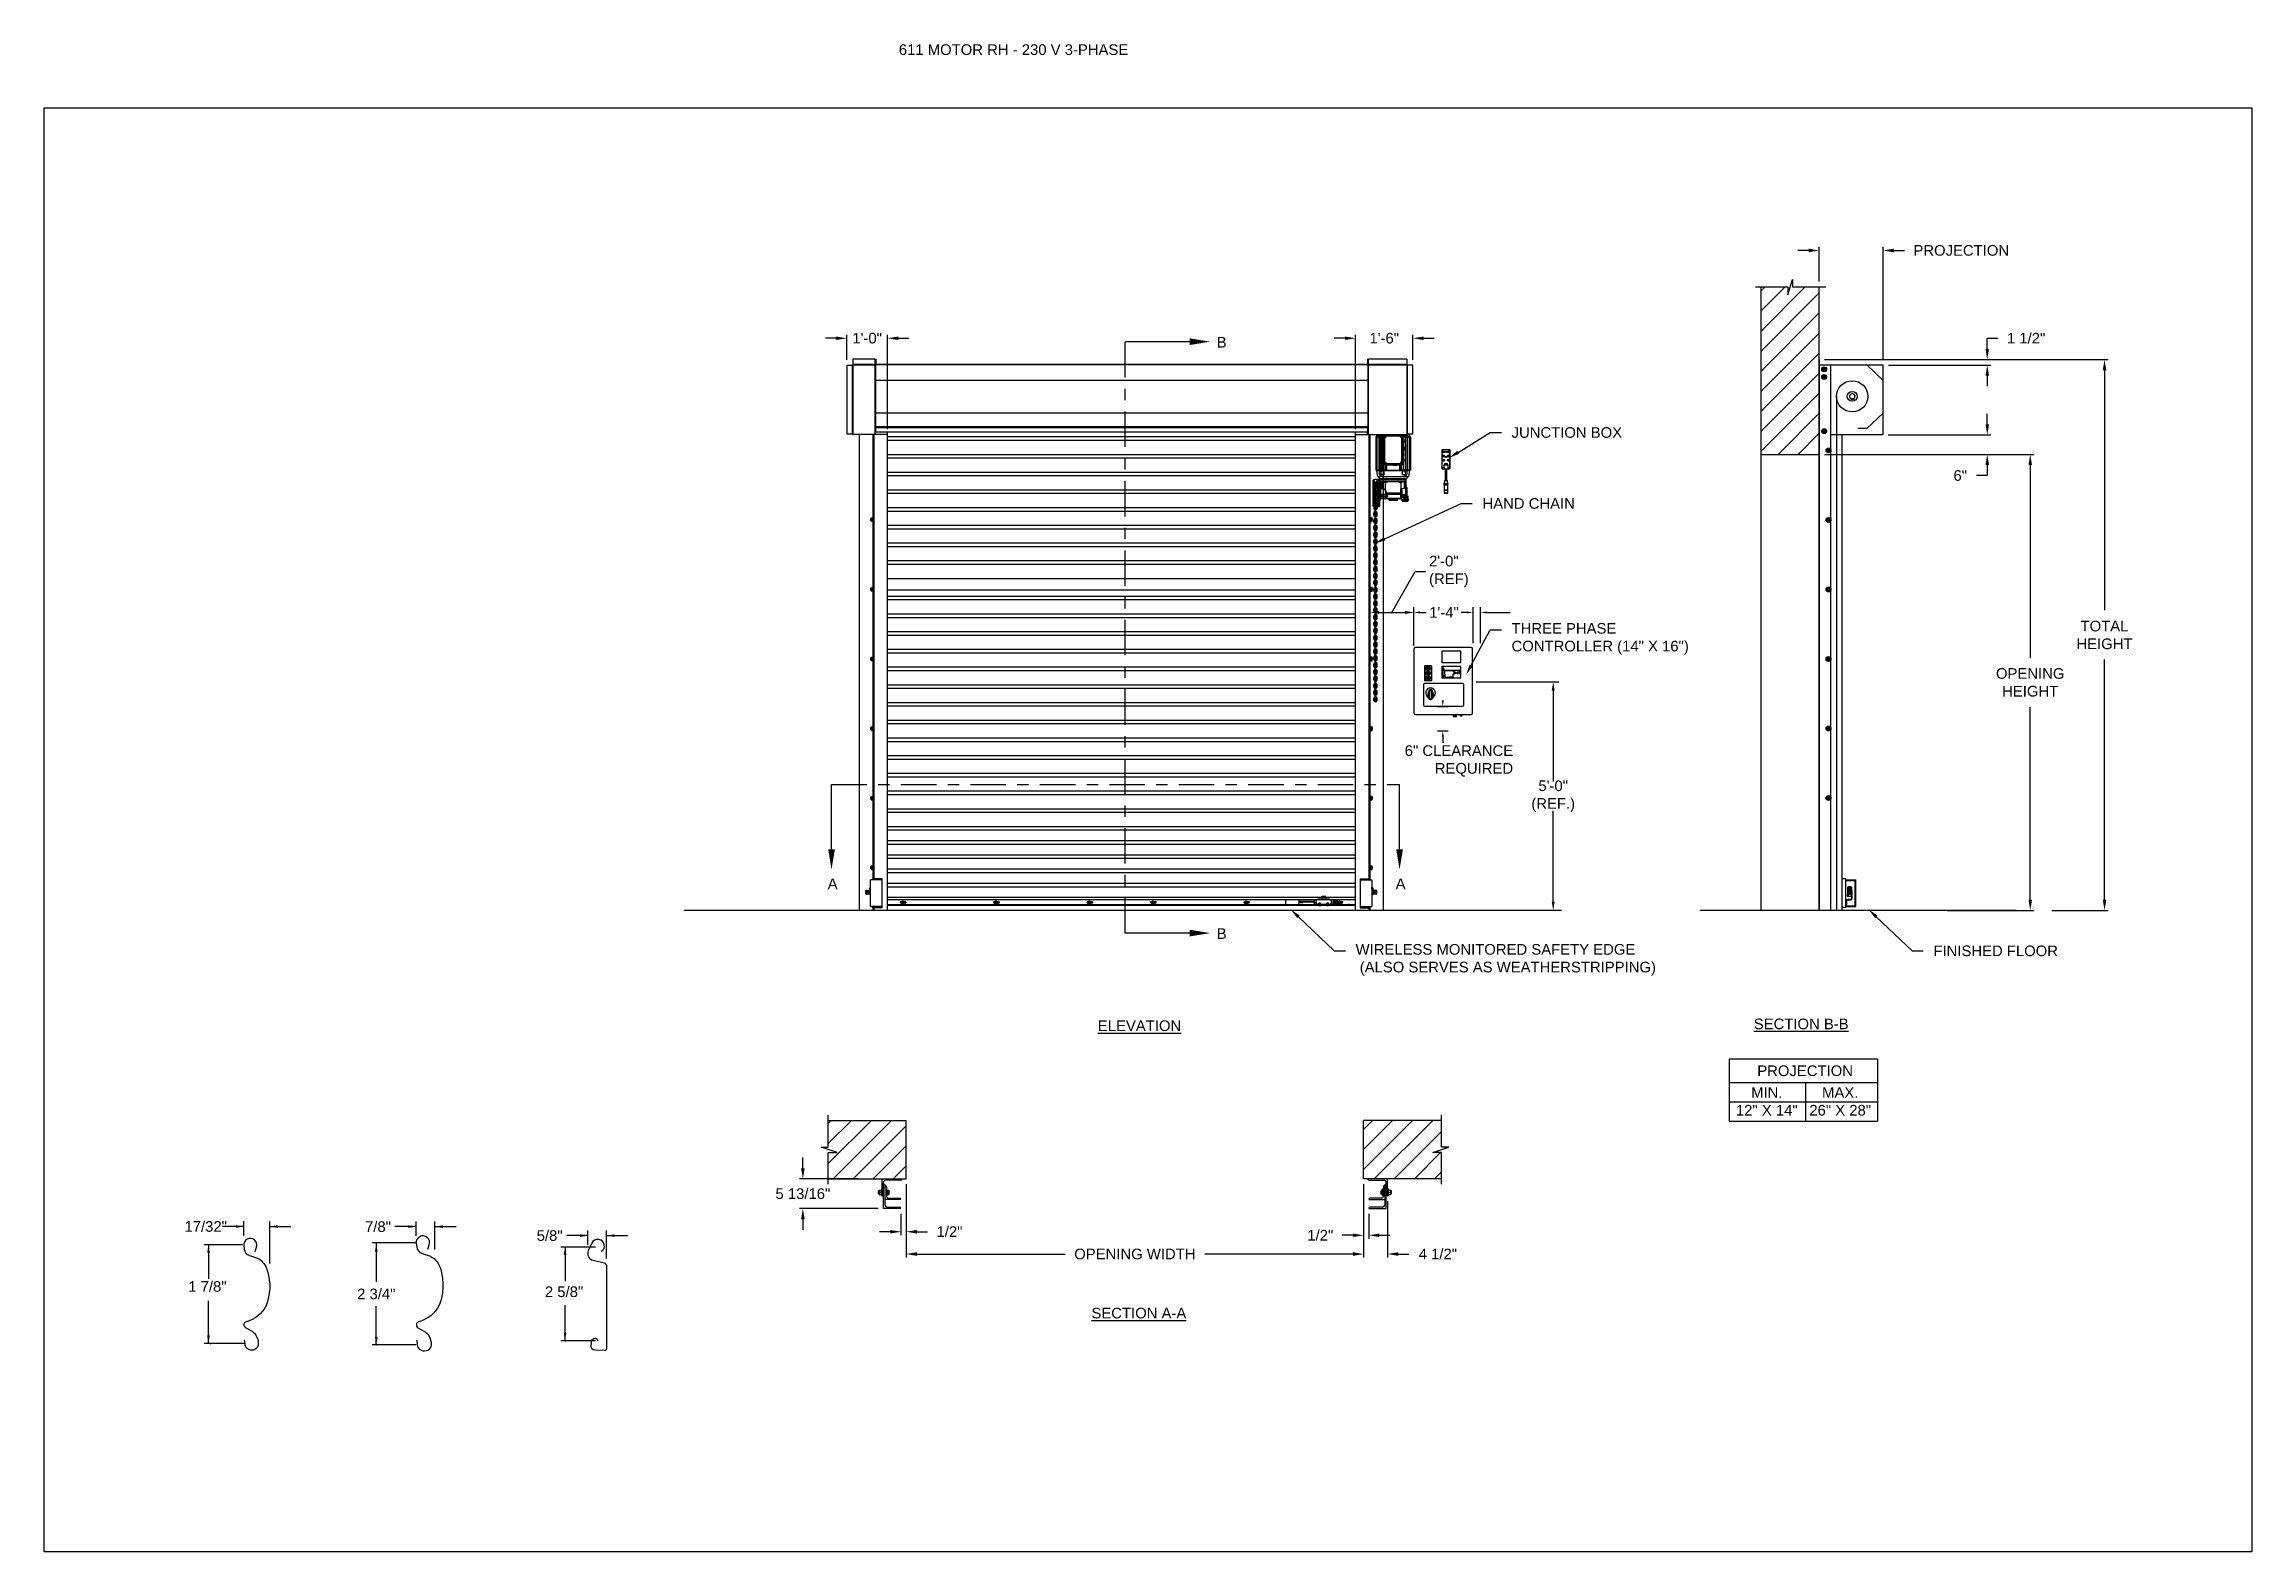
# Model space of a CAD drawing. Header units: inches. Extents: x 170 to 312, y 215 to 248.
# Drawn here: x 243.58 to 263.05, y 234.45 to 247.74 of the extents above; entities that cross this region are included whole.
import ezdxf
from ezdxf import colors
from ezdxf.entities.mleader import LeaderData, LeaderLine
from ezdxf.enums import TextEntityAlignment as Align
from ezdxf.math import Vec2, Vec3

# ---------------------------------------------------------------- set-up
doc = ezdxf.new("R2010")
doc.units = ezdxf.units.IN
doc.header["$LTSCALE"] = 0.25
doc.header["$MEASUREMENT"] = 0
doc.linetypes.add('CENTER', pattern=[2, 1.25, -0.25, 0.25, -0.25])
for name, color, linetype in [('ANNOTATIONS', 1, 'Continuous'), ('DETAILS', 4, 'Continuous'), ('MOTOR RH', 7, 'Continuous'), ('SECTION CUTS', 6, 'CENTER')]:
    doc.layers.add(name, color=color, linetype=linetype)
doc.styles.add('ARIAL', font='arial.ttf', dxfattribs={"height": 0.09375})
doc.styles.add('ROMANS', font='Romans', dxfattribs={"height": 0.09375})
doc.styles.get("Standard").update_dxf_attribs({"font": 'romans.shx'})
doc.dimstyles.get("Standard").update_dxf_attribs({"dimscale": 60, "dimtxt": 0.0833, "dimasz": 0.0833, "dimexe": 0.0833, "dimexo": 0.04, "dimgap": 0.09, "dimtad": 0, "dimtih": 1, "dimtoh": 1, "dimdec": 4, "dimzin": 1, "dimdsep": 46, "dimlunit": 4, "dimtxsty": 'Standard', "dimcen": 0.09, "dimclrt": 150, "dimadec": 4, "dimazin": 2, "dimtfac": 1, "dimtdec": 0, "dimtofl": 0, "dimtmove": 0, "dimatfit": 3, "dimfxl": 1, "dimtolj": 1, "dimtzin": 0, "dimlwd": -1, "dimlwe": -1, "dimarcsym": 1})
doc.dimstyles.new('STANDARD$0', dxfattribs={"dimtxt": 0.09375, "dimasz": 0.09375, "dimexe": 0.03125, "dimexo": 0.046875, "dimgap": 0.09, "dimtad": 0, "dimtih": 1, "dimtoh": 1, "dimdec": 4, "dimzin": 0, "dimdsep": 46, "dimtxsty": 'ARIAL', "dimcen": 0.09, "dimadec": 0, "dimazin": 0, "dimtfac": 1, "dimtdec": 4, "dimtofl": 0, "dimtmove": 0, "dimatfit": 1, "dimfxl": 1, "dimtolj": 1, "dimtzin": 0, "dimarcsym": 0})
pattern_1 = [(45, (72.00666, -13.09525), (-0.08838835, 0.08838835), [])]

msp = doc.modelspace()

# ---------------------------------------------------------------- texts
at = {"layer": 'ANNOTATIONS', "style": 'ARIAL'}
for s, p in [('1 7/8"', (244.84993, 236.74008)), ('2 5/8"', (247.99493, 236.69369))]:
    msp.add_text(s, height=0.09375, dxfattribs=at).set_placement(p)
msp.add_text('2 3/4"', height=0.09375, dxfattribs=at).set_placement((246.50776, 236.72135), align=Align.MIDDLE_CENTER)
at = {"layer": 'ANNOTATIONS', "insert": (251.11633, 247.74099), "char_height": 0.09375, "width": 6.6478959, "attachment_point": 1, "line_spacing_factor": 0.86134, "style": 'ARIAL'}
msp.add_mtext('611 MOTOR RH - 230 V 3-PHASE', dxfattribs=at)
at = {"layer": 'ANNOTATIONS', "char_height": 0.09375, "style": 'ARIAL'}
for s, insert, attachment_point in [('2\'-0"\\P(REF)', (255.79235, 243.09185), 4), ('1\'-4"', (255.79357, 242.73092), 4), ('6" CLEARANCE\\PREQUIRED', (256.53393, 241.42127), 6), ('5\'-0"\\P(REF.)', (256.88713, 241.11038), 5), ('17/32"', (245.00348, 237.31561), 5), ('7/8"', (246.52302, 237.3145), 5), ('\\A1;5/8"', (248.03692, 237.2352), 5)]:
    msp.add_mtext(s, dxfattribs=dict(at, insert=insert, attachment_point=attachment_point))
at = {"layer": 'ANNOTATIONS', "char_height": 0.09375, "attachment_point": 2, "style": 'ARIAL'}
for s, insert, width in [('{\\LELEVATION}', (253.23901, 239.13353), 3.0834986), ('{\\LSECTION B-B}', (259.0745, 239.1495), 1.3823677), ('{\\LSECTION A-A}', (253.2331, 236.59935), 1.3823677)]:
    msp.add_mtext(s, dxfattribs=dict(at, insert=insert, width=width))
for s, width, insert in [('PROJECTION ', 1.7594917, (259.10892, 238.7364)), ('MIN.\\P12" X 14" ', 0.6711642, (258.7708, 238.5444)), ('MAX.\\P26" X 28"', 0.6567117, (259.41823, 238.5444))]:
    msp.add_mtext_dynamic_manual_height_columns(s, width=width, gutter_width=1.36268, heights=[0], dxfattribs=dict(at, insert=insert))
at = {"layer": 'SECTION CUTS', "style": 'ARIAL'}
for s, p in [('B', (253.91966, 245.06692)), ('A', (250.48836, 240.29047)), ('A', (255.49789, 240.29047)), ('B', (253.91966, 239.85164))]:
    msp.add_text(s, height=0.09375, dxfattribs=at).set_placement(p)

# ---------------------------------------------------------------- blocks, each defined once
blk = doc.blocks.new('*D60')
at = {"layer": 'ANNOTATIONS', "color": 0, "lineweight": -2, "transparency": 16777216}
for p, q in [((250.27, 237.829), (250.27, 237.923)), ((250.76, 237.736), (250.239, 237.736)), ((250.935, 237.474), (250.239, 237.474)), ((250.27, 237.38), (250.27, 237.287))]:
    blk.add_line(p, q, dxfattribs=at)
at = {"layer": 'ANNOTATIONS', "color": 0, "transparency": 16777216}
for points in [[(250.254, 237.829), (250.286, 237.829), (250.27, 237.736)], [(250.254, 237.38), (250.286, 237.38), (250.27, 237.474)]]:
    blk.add_solid(points, dxfattribs=at)
at = {"layer": 'defpoints', "color": 0, "transparency": 16777216}
for p in [(250.806, 237.736), (250.27, 237.474), (250.981, 237.474)]:
    blk.add_point(p, dxfattribs=at)
at = {"layer": 'ANNOTATIONS', "color": 0, "transparency": 16777216, "insert": (250.27, 237.605), "char_height": 0.09375, "attachment_point": 5, "style": 'ARIAL'}
blk.add_mtext('\\A1;5 13/16"', dxfattribs=at)
blk = doc.blocks.new('*D61')
at = {"layer": 'ANNOTATIONS', "color": 0, "lineweight": -2, "transparency": 16777216}
for p, q in [((255.215, 237.689), (255.215, 237.207)), ((255.262, 237.427), (255.262, 237.207)), ((255.121, 237.238), (255.027, 237.238)), ((255.355, 237.238), (255.449, 237.238))]:
    blk.add_line(p, q, dxfattribs=at)
at = {"layer": 'ANNOTATIONS', "color": 0, "transparency": 16777216}
for points in [[(255.121, 237.254), (255.121, 237.223), (255.215, 237.238)], [(255.355, 237.254), (255.355, 237.223), (255.262, 237.238)]]:
    blk.add_solid(points, dxfattribs=at)
at = {"layer": 'defpoints', "color": 0, "transparency": 16777216}
for p in [(255.215, 237.736), (255.262, 237.474), (255.262, 237.238)]:
    blk.add_point(p, dxfattribs=at)
at = {"layer": 'ANNOTATIONS', "color": 0, "transparency": 16777216, "insert": (254.833, 237.238), "char_height": 0.0938, "attachment_point": 5, "style": 'ARIAL'}
blk.add_mtext('\\A1;1/2"', dxfattribs=at)
blk = doc.blocks.new('*D62')
at = {"layer": 'ANNOTATIONS', "color": 0, "lineweight": -2, "transparency": 16777216}
for p, q in [((251.181, 237.689), (251.181, 237.238)), ((251.135, 237.427), (251.135, 237.238)), ((251.041, 237.27), (250.947, 237.27)), ((251.275, 237.27), (251.369, 237.27))]:
    blk.add_line(p, q, dxfattribs=at)
at = {"layer": 'ANNOTATIONS', "color": 0, "transparency": 16777216}
for points in [[(251.041, 237.285), (251.041, 237.254), (251.135, 237.27)], [(251.275, 237.285), (251.275, 237.254), (251.181, 237.27)]]:
    blk.add_solid(points, dxfattribs=at)
at = {"layer": 'defpoints', "color": 0, "transparency": 16777216}
for p in [(251.181, 237.736), (251.135, 237.474), (251.135, 237.27)]:
    blk.add_point(p, dxfattribs=at)
at = {"layer": 'ANNOTATIONS', "color": 0, "transparency": 16777216, "insert": (251.563, 237.27), "char_height": 0.0938, "attachment_point": 5, "style": 'ARIAL'}
blk.add_mtext('\\A1;1/2"', dxfattribs=at)
blk = doc.blocks.new('*D63')
at = {"layer": 'ANNOTATIONS', "color": 0, "lineweight": -2, "transparency": 16777216}
for p, q in [((255.05, 245.149), (254.956, 245.149)), ((255.144, 244.347), (255.144, 245.18)), ((255.65, 244.959), (255.65, 245.18)), ((255.744, 245.149), (255.837, 245.149))]:
    blk.add_line(p, q, dxfattribs=at)
at = {"layer": 'ANNOTATIONS', "color": 0, "transparency": 16777216}
for points in [[(255.05, 245.164), (255.05, 245.133), (255.144, 245.149)], [(255.744, 245.164), (255.744, 245.133), (255.65, 245.149)]]:
    blk.add_solid(points, dxfattribs=at)
at = {"layer": 'defpoints', "color": 0, "transparency": 16777216}
for p in [(255.65, 245.149), (255.65, 244.912), (255.144, 244.3)]:
    blk.add_point(p, dxfattribs=at)
at = {"layer": 'ANNOTATIONS', "color": 0, "transparency": 16777216, "insert": (255.397, 245.149), "char_height": 0.0938, "attachment_point": 5, "style": 'ARIAL'}
blk.add_mtext('\\A1;1\'-6"', dxfattribs=at)
blk = doc.blocks.new('*D64')
at = {"layer": 'ANNOTATIONS', "color": 0, "lineweight": -2, "transparency": 16777216}
for p, q in [((250.563, 245.149), (250.47, 245.149)), ((250.657, 244.959), (250.657, 245.18)), ((251.017, 244.347), (251.017, 245.18)), ((251.111, 245.149), (251.205, 245.149))]:
    blk.add_line(p, q, dxfattribs=at)
at = {"layer": 'ANNOTATIONS', "color": 0, "transparency": 16777216}
for points in [[(250.563, 245.164), (250.563, 245.133), (250.657, 245.149)], [(251.111, 245.164), (251.111, 245.133), (251.017, 245.149)]]:
    blk.add_solid(points, dxfattribs=at)
at = {"layer": 'defpoints', "color": 0, "transparency": 16777216}
for p in [(251.017, 245.149), (250.657, 244.913), (251.017, 244.3)]:
    blk.add_point(p, dxfattribs=at)
at = {"layer": 'ANNOTATIONS', "color": 0, "transparency": 16777216, "insert": (250.837, 245.149), "char_height": 0.0938, "attachment_point": 5, "style": 'ARIAL'}
blk.add_mtext('\\A1;1\'-0"', dxfattribs=at)
blk = doc.blocks.new('*D65')
at = {"layer": 'ANNOTATIONS', "color": 0, "lineweight": -2, "transparency": 16777216}
for p, q in [((255.215, 237.689), (255.215, 237.042)), ((255.427, 237.539), (255.427, 237.042)), ((255.121, 237.073), (255.027, 237.073)), ((255.521, 237.073), (255.615, 237.073))]:
    blk.add_line(p, q, dxfattribs=at)
at = {"layer": 'ANNOTATIONS', "color": 0, "transparency": 16777216}
for points in [[(255.121, 237.089), (255.121, 237.057), (255.215, 237.073)], [(255.521, 237.089), (255.521, 237.057), (255.427, 237.073)]]:
    blk.add_solid(points, dxfattribs=at)
at = {"layer": 'defpoints', "color": 0, "transparency": 16777216}
for p in [(255.215, 237.736), (255.427, 237.586), (255.427, 237.073)]:
    blk.add_point(p, dxfattribs=at)
at = {"layer": 'ANNOTATIONS', "color": 0, "transparency": 16777216, "insert": (255.87, 237.073), "char_height": 0.0938, "attachment_point": 5, "style": 'ARIAL'}
blk.add_mtext('\\A1;4 1/2"', dxfattribs=at)
blk = doc.blocks.new('*D54')
at = {"layer": 'ANNOTATIONS', "color": 0, "lineweight": -2, "transparency": 16777216}
for p, q in [((251.181, 237.689), (251.181, 237.042)), ((255.215, 237.689), (255.215, 237.042)), ((251.275, 237.073), (252.582, 237.073)), ((255.121, 237.073), (253.814, 237.073))]:
    blk.add_line(p, q, dxfattribs=at)
at = {"layer": 'ANNOTATIONS', "color": 0, "transparency": 16777216}
for points in [[(251.275, 237.089), (251.275, 237.057), (251.181, 237.073)], [(255.121, 237.089), (255.121, 237.057), (255.215, 237.073)]]:
    blk.add_solid(points, dxfattribs=at)
at = {"layer": 'defpoints', "color": 0, "transparency": 16777216}
for p in [(251.181, 237.736), (255.215, 237.736), (255.215, 237.073)]:
    blk.add_point(p, dxfattribs=at)
at = {"layer": 'ANNOTATIONS', "color": 0, "transparency": 16777216, "insert": (253.198, 237.073), "char_height": 0.09375, "attachment_point": 5, "style": 'ARIAL'}
blk.add_mtext('\\A1;OPENING WIDTH', dxfattribs=at)
blk = doc.blocks.new('*D55')
at = {"layer": 'ANNOTATIONS', "color": 0, "lineweight": -2, "transparency": 16777216}
for p, q in [((259.139, 245.923), (259.045, 245.923)), ((259.233, 245.649), (259.233, 245.954)), ((259.797, 244.96), (259.797, 245.954)), ((259.89, 245.923), (259.984, 245.923))]:
    blk.add_line(p, q, dxfattribs=at)
at = {"layer": 'ANNOTATIONS', "color": 0, "transparency": 16777216}
for points in [[(259.139, 245.939), (259.139, 245.907), (259.233, 245.923)], [(259.89, 245.939), (259.89, 245.907), (259.797, 245.923)]]:
    blk.add_solid(points, dxfattribs=at)
at = {"layer": 'defpoints', "color": 0, "transparency": 16777216}
for p in [(259.797, 245.923), (259.233, 245.602), (259.797, 244.913)]:
    blk.add_point(p, dxfattribs=at)
at = {"layer": 'ANNOTATIONS', "color": 0, "transparency": 16777216, "insert": (260.486, 245.923), "char_height": 0.09375, "attachment_point": 5, "style": 'ARIAL'}
blk.add_mtext('\\A1;PROJECTION ', dxfattribs=at)
blk = doc.blocks.new('*D56')
at = {"layer": 'ANNOTATIONS', "color": 0, "lineweight": -2, "transparency": 16777216}
for p, q in [((259.28, 244.125), (261.126, 244.125)), ((261.094, 244.031), (261.094, 242.332)), ((261.094, 240.197), (261.094, 241.897)), ((260.364, 240.103), (261.126, 240.103))]:
    blk.add_line(p, q, dxfattribs=at)
at = {"layer": 'ANNOTATIONS', "color": 0, "transparency": 16777216}
for points in [[(261.079, 244.031), (261.11, 244.031), (261.094, 244.125)], [(261.079, 240.197), (261.11, 240.197), (261.094, 240.103)]]:
    blk.add_solid(points, dxfattribs=at)
at = {"layer": 'defpoints', "color": 0, "transparency": 16777216}
for p in [(259.233, 244.125), (260.317, 240.103), (261.094, 240.103)]:
    blk.add_point(p, dxfattribs=at)
at = {"layer": 'ANNOTATIONS', "color": 0, "transparency": 16777216, "insert": (261.094, 242.114), "char_height": 0.09375, "attachment_point": 5, "style": 'ARIAL'}
blk.add_mtext('\\A1;OPENING\\PHEIGHT', dxfattribs=at)
blk = doc.blocks.new('*D57')
at = {"layer": 'ANNOTATIONS', "color": 0, "lineweight": -2, "transparency": 16777216}
for p, q in [((259.28, 244.961), (261.781, 244.961)), ((261.749, 244.867), (261.749, 242.75)), ((261.749, 240.197), (261.749, 242.315)), ((261.284, 240.103), (261.781, 240.103))]:
    blk.add_line(p, q, dxfattribs=at)
at = {"layer": 'ANNOTATIONS', "color": 0, "transparency": 16777216}
for points in [[(261.734, 244.867), (261.765, 244.867), (261.749, 244.961)], [(261.734, 240.197), (261.765, 240.197), (261.749, 240.103)]]:
    blk.add_solid(points, dxfattribs=at)
at = {"layer": 'defpoints', "color": 0, "transparency": 16777216}
for p in [(259.233, 244.961), (261.237, 240.103), (261.749, 240.103)]:
    blk.add_point(p, dxfattribs=at)
at = {"layer": 'ANNOTATIONS', "color": 0, "transparency": 16777216, "insert": (261.749, 242.532), "char_height": 0.0938, "attachment_point": 5, "style": 'ARIAL'}
blk.add_mtext('\\A1;TOTAL\\PHEIGHT', dxfattribs=at)
blk = doc.blocks.new('*D58')
at = {"layer": 'ANNOTATIONS', "color": 0, "lineweight": -2, "transparency": 16777216}
for p, q in [((260.715, 244.39), (260.715, 244.483)), ((259.841, 244.296), (260.746, 244.296)), ((259.841, 244.125), (260.746, 244.125)), ((260.715, 244.031), (260.715, 243.938)), ((260.715, 243.938), (260.621, 243.938))]:
    blk.add_line(p, q, dxfattribs=at)
at = {"layer": 'ANNOTATIONS', "color": 0, "transparency": 16777216}
for points in [[(260.7, 244.39), (260.731, 244.39), (260.715, 244.296)], [(260.7, 244.031), (260.731, 244.031), (260.715, 244.125)]]:
    blk.add_solid(points, dxfattribs=at)
at = {"layer": 'defpoints', "color": 0, "transparency": 16777216}
for p in [(259.794, 244.296), (259.794, 244.125), (260.715, 244.125)]:
    blk.add_point(p, dxfattribs=at)
at = {"layer": 'ANNOTATIONS', "color": 0, "transparency": 16777216, "insert": (260.477, 243.938), "char_height": 0.0938, "attachment_point": 5, "style": 'ARIAL'}
blk.add_mtext('\\A1;6"', dxfattribs=at)
blk = doc.blocks.new('*D59')
at = {"layer": 'ANNOTATIONS', "color": 0, "lineweight": -2, "transparency": 16777216}
for p, q in [((260.715, 245.055), (260.715, 245.149)), ((260.715, 245.149), (260.809, 245.149)), ((259.843, 244.961), (260.746, 244.961)), ((259.843, 244.913), (260.746, 244.913)), ((260.715, 244.82), (260.715, 244.726))]:
    blk.add_line(p, q, dxfattribs=at)
at = {"layer": 'ANNOTATIONS', "color": 0, "transparency": 16777216}
for points in [[(260.7, 245.055), (260.731, 245.055), (260.715, 244.961)], [(260.7, 244.82), (260.731, 244.82), (260.715, 244.913)]]:
    blk.add_solid(points, dxfattribs=at)
at = {"layer": 'defpoints', "color": 0, "transparency": 16777216}
for p in [(259.797, 244.961), (260.715, 244.961), (259.797, 244.913)]:
    blk.add_point(p, dxfattribs=at)
at = {"layer": 'ANNOTATIONS', "color": 0, "transparency": 16777216, "insert": (261.058, 245.149), "char_height": 0.0938, "attachment_point": 5, "style": 'ARIAL'}
blk.add_mtext('\\A1;1 1/2"', dxfattribs=at)

# ---------------------------------------------------------------- dimensions: what is measured, and where the dimension line sits
at = {"layer": 'ANNOTATIONS'}
dim = msp.add_linear_dim(base=(259.79658, 245.92298), p1=(259.2327, 245.60178), p2=(259.79658, 244.91339), text='PROJECTION ', dimstyle='STANDARD$0', dxfattribs=at)
dim.commit()
dim.dimension.update_dxf_attribs({"geometry": '*D55', "text_midpoint": (260.48569, 245.92298)})
for base, p1, p2, text, picture, middle in [((251.01742, 245.14882), (250.65722, 244.91253), (251.01742, 244.3), '1\'-0"', '*D64', (250.83732, 245.14882)), ((255.64986, 245.14882), (255.14392, 244.3), (255.64986, 244.91215), '1\'-6"', '*D63', (255.39689, 245.14882)), ((255.26166, 237.23838), (255.21479, 237.73574), (255.26166, 237.47405), '1/2"', '*D61', (254.83321, 237.23838)), ((255.42729, 237.07293), (255.21479, 237.73574), (255.42729, 237.58574), '4 1/2"', '*D65', (255.86978, 237.07293))]:
    dim = msp.add_linear_dim(base=base, p1=p1, p2=p2, text=text, dimstyle='STANDARD$0', dxfattribs=at)
    dim.commit()
    dim.dimension.update_dxf_attribs({"geometry": picture, "text_midpoint": middle, "dimtype": 160})
for base, p1, p2, text, picture, middle in [((260.71525, 244.96103), (259.79658, 244.91339), (259.79658, 244.96103), '1 1/2"', '*D59', (261.05769, 245.14853)), ((261.74928, 240.10342), (259.2327, 244.96103), (261.23723, 240.10342), 'TOTAL\\PHEIGHT', '*D57', (261.74928, 242.53223)), ((260.71525, 244.12505), (259.79445, 244.29598), (259.79445, 244.12505), '6"', '*D58', (260.47737, 243.93755)), ((261.09429, 240.10342), (259.2327, 244.12505), (260.31689, 240.10342), 'OPENING\\PHEIGHT', '*D56', (261.09429, 242.11424))]:
    dim = msp.add_linear_dim(base=base, p1=p1, p2=p2, angle=90, text=text, dimstyle='STANDARD$0', dxfattribs=at)
    dim.commit()
    dim.dimension.update_dxf_attribs({"geometry": picture, "text_midpoint": middle})
for base, p1, p2, angle, text, picture, middle in [((250.2701, 237.47405), (250.80645, 237.73573), (250.98145, 237.47405), 90, '5 13/16"', '*D60', (250.2701, 237.60489)), ((251.13458, 237.26963), (251.18145, 237.73574), (251.13458, 237.47405), 180, '1/2"', '*D62', (251.56303, 237.26963))]:
    dim = msp.add_linear_dim(base=base, p1=p1, p2=p2, angle=angle, text=text, dimstyle='STANDARD$0', dxfattribs=at)
    dim.commit()
    dim.dimension.update_dxf_attribs({"geometry": picture, "text_midpoint": middle, "dimtype": 160})
dim = msp.add_aligned_dim(p1=(251.18145, 237.73574), p2=(255.21479, 237.73574), distance=-0.6628, text='OPENING WIDTH', dimstyle='STANDARD$0', dxfattribs=at)
dim.commit()
dim.dimension.update_dxf_attribs({"geometry": '*D54', "text_midpoint": (253.19812, 237.07293)})

# ---------------------------------------------------------------- hatches: boundary and pattern name
at = {"layer": 'MOTOR RH'}
h = msp.add_hatch(dxfattribs=at)
h.set_pattern_fill('ANSI31', color=256, style=0)
h.set_pattern_definition(pattern_1)
h.paths.add_polyline_path([(258.71707, 244.12505), (259.2327, 244.12505), (259.2327, 245.60178), (258.9962, 245.60178), (258.9962, 245.66644), (258.95779, 245.53308), (258.95779, 245.60178), (258.71707, 245.60178)])
h = msp.add_hatch(dxfattribs=at)
h.set_pattern_fill('ANSI31', color=256, style=0)
h.set_pattern_definition(pattern_1)
h.paths.add_polyline_path([(251.18145, 238.25136), (250.49395, 238.25136), (250.49395, 238.01416), (250.42985, 238.01416), (250.57192, 237.96726), (250.49395, 237.96726), (250.49395, 237.73574), (251.18145, 237.73574), (251.18145, 237.89824)])
h = msp.add_hatch(dxfattribs=at)
h.set_pattern_fill('ANSI31', color=256, style=0)
h.set_pattern_definition(pattern_1)
h.paths.add_polyline_path([(255.96639, 238.01416), (255.90229, 238.01416), (255.90229, 238.25136), (255.21479, 238.25136), (255.21479, 237.73574), (255.23296, 237.73574), (255.90229, 237.73574), (255.90229, 237.96726), (255.82432, 237.96726)])

# ---------------------------------------------------------------- linework, layer by layer
at = {"layer": 'ANNOTATIONS'}
for p, q in [((255.34947, 242.73092), (255.58151, 242.73092)), ((255.65918, 242.43625), (255.65918, 242.77806)), ((255.71232, 242.73092), (255.76546, 242.73092)), ((256.12722, 242.73092), (256.07408, 242.73092)), ((256.18066, 242.46136), (256.18066, 242.77806)), ((256.24634, 242.46136), (256.24634, 242.77806)), ((256.29948, 242.73092), (256.50868, 242.73092)), ((256.20661, 242.11772), (256.93823, 242.11772)), ((256.88713, 242.04006), (256.88713, 241.23964)), ((255.8663, 241.90233), (255.96056, 241.90233)), ((255.8663, 241.68703), (255.96056, 241.68703)), ((255.91343, 241.63389), (255.91343, 241.58075)), ((256.88713, 240.18109), (256.88713, 240.98112)), ((258.44023, 238.79583), (258.44023, 238.24446)), ((258.44023, 238.79583), (259.748, 238.79583)), ((259.748, 238.79583), (259.748, 238.24446)), ((258.44023, 238.58436), (259.748, 238.58436)), ((259.11309, 238.58436), (259.11309, 238.24446)), ((258.44023, 238.41441), (259.748, 238.41441)), ((258.44023, 238.24446), (259.748, 238.24446)), ((245.34033, 237.23385), (245.34033, 237.36248)), ((245.56771, 236.98831), (245.56771, 237.36248)), ((246.85988, 237.23275), (246.85988, 237.36138)), ((247.02439, 237.11439), (247.02439, 237.36138)), ((245.3268, 237.15454), (244.9893, 237.15454)), ((245.02778, 237.15454), (245.02778, 236.85297)), ((245.34033, 237.31561), (245.15283, 237.31561)), ((245.56771, 237.31561), (245.75521, 237.31561)), ((246.85905, 237.17137), (246.47112, 237.17137)), ((246.50776, 237.17137), (246.50776, 236.82835)), ((246.85988, 237.3145), (246.67238, 237.3145)), ((247.02439, 237.3145), (247.21189, 237.3145)), ((248.37377, 237.2352), (248.18627, 237.2352)), ((248.37377, 237.15345), (248.37377, 237.28207)), ((248.53829, 237.03509), (248.53829, 237.28207)), ((248.53829, 237.2352), (248.72579, 237.2352)), ((248.4421, 237.13477), (248.1343, 237.13477)), ((248.17278, 237.13477), (248.17278, 236.8332)), ((245.02778, 236.28266), (245.02778, 236.65985)), ((246.50776, 236.27133), (246.50776, 236.61435)), ((248.17278, 236.30755), (248.17278, 236.62224)), ((245.35493, 236.28266), (244.9893, 236.28266)), ((246.85905, 236.27133), (246.47112, 236.27133)), ((248.4421, 236.30755), (248.1343, 236.30755))]:
    msp.add_line(p, q, dxfattribs=at)
for p in [(248.50247, 237.10325), (248.17278, 236.38206), (245.02778, 236.35717), (245.04555, 236.28266), (246.50776, 236.27133), (248.17278, 236.30755)]:
    msp.add_point(p, dxfattribs=at)
for points in [[(255.34947, 242.71798), (255.34947, 242.74387), (255.27181, 242.73092)], [(255.58151, 242.71798), (255.58151, 242.74387), (255.65918, 242.73092)], [(255.71232, 242.73978), (255.71232, 242.72207), (255.65918, 242.73092)], [(256.12722, 242.73978), (256.12722, 242.72207), (256.18036, 242.73092)], [(256.29948, 242.73978), (256.29948, 242.72207), (256.24634, 242.73092)], [(256.87419, 242.04006), (256.90007, 242.04006), (256.88713, 242.11772)], [(255.90458, 241.95547), (255.92229, 241.95547), (255.91343, 241.90233)], [(255.90458, 241.63389), (255.92229, 241.63389), (255.91343, 241.68703)], [(256.87419, 240.18109), (256.90007, 240.18109), (256.88713, 240.10342)], [(245.0395, 237.08422), (245.01605, 237.08422), (245.02778, 237.15454)], [(245.27001, 237.30389), (245.27001, 237.32733), (245.34033, 237.31561)], [(245.63803, 237.32733), (245.63803, 237.30389), (245.56771, 237.31561)], [(246.51948, 237.09527), (246.49604, 237.09527), (246.50776, 237.16559)], [(246.78956, 237.30278), (246.78956, 237.32622), (246.85988, 237.3145)], [(247.09472, 237.32622), (247.09472, 237.30278), (247.02439, 237.3145)], [(248.30345, 237.22348), (248.30345, 237.24692), (248.37377, 237.2352)], [(248.60861, 237.24692), (248.60861, 237.22348), (248.53829, 237.2352)], [(248.1845, 237.06445), (248.16106, 237.06445), (248.17278, 237.13477)], [(248.1845, 236.37787), (248.16106, 236.37787), (248.17278, 236.30755)], [(245.0395, 236.35298), (245.01605, 236.35298), (245.02778, 236.28266)], [(246.51948, 236.34166), (246.49604, 236.34166), (246.50776, 236.27133)]]:
    msp.add_solid(points, dxfattribs=at)
at = {"layer": 'defpoints'}
msp.add_lwpolyline([(263.04861, 234.44685), (243.57874, 234.44685), (243.57874, 247.18196), (263.04861, 247.18196)], close=True, dxfattribs=at)
at = {"layer": 'DETAILS'}
for points in [[(245.4384, 237.09642), (245.45095, 237.13474, 1.25136537), (245.33908, 237.1453), (245.34288, 237.11585, 0.28712033), (245.38863, 237.06013), (245.46034, 237.03604, -0.22337537), (245.54797, 236.9213, -0.17060067), (245.53567, 236.61778, -0.22026111), (245.35954, 236.47658, 0.64862145), (245.35365, 236.42514), (245.41526, 236.38872, -0.11918191), (245.44651, 236.35834, -0.14967798), (245.46556, 236.2766), (245.46541, 236.27487, -0.533076), (245.38493, 236.23049, -0.02656611), (245.36962, 236.23998, -0.19330383), (245.35011, 236.2826), (245.34663, 236.31766)], [(246.96269, 237.11613), (246.97564, 237.15567, 1.25136537), (246.86021, 237.16657), (246.86413, 237.13618, 0.28712033), (246.91134, 237.07868), (246.98533, 237.05382, -0.22337537), (247.07575, 236.93543, -0.17060067), (247.06306, 236.62225, -0.22026111), (246.88132, 236.47655, 0.64862142), (246.87525, 236.42347), (246.93882, 236.38589, -0.11918191), (246.97106, 236.35455, -0.14967798), (246.99072, 236.2702), (246.99056, 236.26842, -0.533076), (246.90752, 236.22262, -0.02656611), (246.89172, 236.23242, -0.19330383), (246.87159, 236.2764), (246.868, 236.31257)], [(248.4921, 237.09806, 0.33746117), (248.51903, 237.13612), (248.51871, 237.154, 0.73725505), (248.40856, 237.16886), (248.37775, 237.10244, 0.47976839), (248.41956, 237.01812), (248.51798, 236.99655, -0.21720182), (248.53829, 236.97259), (248.53829, 236.23788, -0.36619075), (248.51855, 236.22246), (248.43389, 236.22518, -0.41028649), (248.40262, 236.25869), (248.40456, 236.29599, -0.37745755), (248.43839, 236.33231, -0.31905635), (248.45027, 236.32683), (248.46134, 236.30755)]]:
    msp.add_lwpolyline(points, format="xyb", dxfattribs=at)
at = {"layer": 'MOTOR RH'}
for p, q in [((258.67069, 245.60178), (258.95779, 245.60178)), ((258.71707, 245.60178), (258.71707, 240.10342)), ((258.95779, 245.53308), (258.9962, 245.66644)), ((258.95779, 245.60178), (258.95779, 245.53308)), ((258.9962, 245.66644), (258.9962, 245.60178)), ((258.9962, 245.60178), (259.2914, 245.60178)), ((259.2327, 240.10342), (259.2327, 245.60178)), ((250.71051, 244.96582), (250.71051, 244.30293)), ((250.90447, 244.96582), (250.90447, 244.91812)), ((250.91296, 244.96661), (250.91296, 244.91812)), ((255.25261, 244.91812), (255.25261, 244.96661)), ((255.25687, 244.91812), (255.25687, 244.96582)), ((255.5962, 244.96582), (255.5962, 244.3017)), ((259.2335, 244.96103), (259.2335, 244.91206)), ((259.23563, 244.91419), (259.23563, 244.96103)), ((259.23644, 244.91419), (259.23644, 244.96103)), ((250.65722, 244.91253), (250.71051, 244.91253)), ((250.70517, 244.91253), (250.70517, 244.30293)), ((250.70838, 244.30293), (250.70838, 244.91253)), ((250.88953, 244.91787), (250.71051, 244.91787)), ((250.71051, 244.91466), (250.90447, 244.91466)), ((250.88953, 244.91466), (250.88953, 244.91812)), ((250.88953, 244.91812), (250.91296, 244.91812)), ((250.89806, 244.91466), (250.89806, 244.91812)), ((250.90447, 244.91466), (250.90447, 244.3)), ((250.90447, 244.91386), (250.91296, 244.91386)), ((255.25261, 244.91865), (250.91296, 244.91865)), ((250.91296, 244.32505), (250.91296, 244.91519)), ((255.25261, 244.91519), (250.91296, 244.91519)), ((255.25261, 244.7758), (250.91296, 244.7758)), ((255.27181, 244.91812), (255.25261, 244.91812)), ((255.25261, 244.91519), (255.25261, 244.32505)), ((255.25261, 244.91386), (255.25687, 244.91386)), ((255.25687, 244.29919), (255.25687, 244.91466)), ((255.25687, 244.91466), (255.5962, 244.91466)), ((255.26328, 244.91466), (255.26328, 244.91812)), ((255.27181, 244.91466), (255.27181, 244.91812)), ((255.5962, 244.91787), (255.27181, 244.91787)), ((255.5979, 244.91215), (255.5979, 244.3017)), ((255.59871, 244.91215), (255.59871, 244.3017)), ((255.64986, 244.91215), (255.59871, 244.91215)), ((255.60191, 244.3017), (255.60191, 244.91215)), ((259.2327, 244.90743), (259.23452, 244.90743)), ((259.23402, 244.91314), (259.23452, 244.91314)), ((259.23452, 240.1061), (259.23452, 244.91339)), ((259.23452, 244.91339), (259.79658, 244.91339)), ((259.23563, 244.91419), (259.23644, 244.91419)), ((259.28113, 244.88749), (259.28167, 244.88915)), ((259.28113, 244.81936), (259.28167, 244.82102)), ((259.2829, 244.88647), (259.28381, 244.88826)), ((259.2829, 244.81834), (259.28381, 244.82013)), ((259.28988, 244.88244), (259.28988, 244.88244)), ((259.28988, 244.86769), (259.28988, 244.86769)), ((259.28988, 244.81431), (259.28988, 244.81431)), ((259.28988, 244.79956), (259.28988, 244.79956)), ((259.33672, 240.1061), (259.33672, 244.91339)), ((259.6521, 244.91339), (259.79658, 244.7758)), ((259.79658, 244.29598), (259.79658, 244.91339)), ((259.23452, 244.72825), (259.2327, 244.72825)), ((259.38675, 244.63662), (259.38675, 240.10342)), ((259.5213, 244.61796), (259.53305, 244.62004)), ((259.52337, 244.60622), (259.5213, 244.61796)), ((259.53512, 244.60829), (259.52337, 244.60622)), ((259.53305, 244.62004), (259.53512, 244.60829)), ((259.54672, 244.64425), (259.54655, 244.644)), ((259.54772, 244.63736), (259.54796, 244.63719)), ((250.90447, 244.3685), (250.91296, 244.3685)), ((250.90788, 244.31279), (250.90788, 244.35542)), ((250.90788, 244.34775), (250.91085, 244.34775)), ((250.91085, 244.3), (250.91085, 244.3685)), ((250.91296, 244.3664), (250.91085, 244.3664)), ((255.25261, 244.48955), (250.91296, 244.48955)), ((255.25261, 244.36687), (250.91296, 244.36687)), ((255.25261, 244.3685), (255.25687, 244.3685)), ((255.25346, 244.34874), (255.25261, 244.34874)), ((255.25346, 244.31279), (255.25346, 244.35542)), ((259.6521, 244.35196), (259.57581, 244.35196)), ((259.6521, 244.35196), (259.79658, 244.48955)), ((250.7105, 244.30293), (250.65722, 244.30293)), ((251.01742, 244.3), (250.71226, 244.3)), ((250.77017, 240.10529), (250.77017, 244.3)), ((250.88953, 240.38253), (250.88953, 244.3)), ((250.89806, 240.38253), (250.89806, 244.3)), ((250.90788, 244.33604), (250.91085, 244.33604)), ((250.90788, 244.32239), (250.91085, 244.32239)), ((250.90788, 244.32045), (250.91085, 244.32045)), ((251.01742, 240.10529), (251.01742, 244.32505)), ((251.01742, 244.28138), (255.14392, 244.28138)), ((251.01742, 244.25013), (255.14392, 244.25013)), ((255.14392, 240.10529), (255.14392, 244.32505)), ((255.14392, 244.3), (255.25687, 244.3)), ((255.25049, 244.3), (255.25049, 244.32505)), ((255.25346, 244.31946), (255.25049, 244.31946)), ((255.25346, 244.3431), (255.25261, 244.3431)), ((255.25346, 244.32846), (255.25261, 244.32846)), ((255.25687, 244.29919), (255.5962, 244.29919)), ((255.26328, 240.38253), (255.26328, 244.29919)), ((255.27181, 240.37188), (255.27181, 244.29919)), ((255.32333, 244.27944), (255.36397, 244.27944)), ((255.32333, 244.27944), (255.32334, 243.98417)), ((255.32333, 244.27944), (255.33464, 244.27944)), ((255.3341, 244.27944), (255.32333, 244.27944)), ((255.32333, 244.27944), (255.33288, 244.27944)), ((255.32333, 244.27944), (255.32333, 244.27944)), ((255.33018, 244.27944), (255.33018, 243.98417)), ((255.33175, 244.27944), (255.33175, 243.98417)), ((255.33256, 244.2859), (255.33491, 244.29919)), ((255.33256, 244.27944), (255.33256, 244.2859)), ((255.33464, 244.27944), (255.3341, 244.27944)), ((255.33464, 244.27944), (255.33464, 244.27944)), ((255.3484, 244.27944), (255.34841, 243.98417)), ((255.3502, 244.27944), (255.3502, 243.98417)), ((255.35441, 244.28406), (255.35441, 244.29919)), ((255.36746, 244.28406), (255.35441, 244.28406)), ((255.36397, 243.97955), (255.36397, 244.28406)), ((255.36666, 244.27944), (255.36666, 243.98417)), ((255.38546, 244.27944), (255.36666, 244.27944)), ((255.36746, 244.29919), (255.36746, 244.28406)), ((255.387, 244.28406), (255.36746, 244.28406)), ((255.36876, 244.27944), (255.36876, 243.98417)), ((255.37319, 244.28406), (255.37319, 244.27944)), ((255.38546, 244.27944), (255.38546, 244.27483)), ((255.38546, 244.27483), (255.38579, 244.27483)), ((255.38579, 243.98417), (255.38579, 244.27944)), ((255.387, 244.27944), (255.38579, 244.27944)), ((255.39069, 244.28498), (255.387, 244.28498)), ((255.387, 244.28498), (255.387, 244.04507)), ((255.387, 244.28498), (255.387, 244.28498)), ((255.3907, 244.04507), (255.39069, 244.28498)), ((255.39117, 240.10529), (255.39117, 244.3)), ((255.39254, 244.27206), (255.39992, 244.27206)), ((255.39254, 244.05799), (255.39254, 244.27206)), ((255.39346, 244.29919), (255.3926, 244.29531)), ((255.39623, 244.05799), (255.39623, 244.27206)), ((255.39992, 244.29421), (255.39992, 244.2979)), ((255.55125, 244.2979), (255.39992, 244.2979)), ((255.55125, 244.29421), (255.39992, 244.29421)), ((255.39992, 244.27467), (255.39992, 244.27944)), ((255.39992, 244.27206), (255.39992, 244.05799)), ((255.40546, 244.28498), (255.41284, 244.28498)), ((255.41284, 244.28498), (255.41284, 244.29236)), ((255.41284, 244.29236), (255.53833, 244.29236)), ((255.41284, 244.28867), (255.53833, 244.28867)), ((255.53833, 244.28498), (255.41284, 244.28498)), ((255.47189, 244.2979), (255.47189, 244.29919)), ((255.51619, 244.29919), (255.51619, 244.2979)), ((255.53833, 244.28839), (255.53833, 244.29236)), ((255.53833, 244.28498), (255.54571, 244.28498)), ((255.55125, 244.29421), (255.55125, 244.2979)), ((255.55125, 244.27206), (255.55125, 244.27872)), ((255.55125, 244.27206), (255.55863, 244.27206)), ((255.55125, 244.05799), (255.55125, 244.27206)), ((255.55494, 244.27206), (255.55494, 244.05799)), ((255.55857, 244.29531), (255.55772, 244.29919)), ((255.55863, 244.27206), (255.55863, 244.05799)), ((255.56048, 244.04507), (255.56048, 244.28498)), ((255.56048, 244.28498), (255.56417, 244.28498)), ((255.56417, 244.04507), (255.56417, 244.28498)), ((255.59364, 244.28406), (255.56417, 244.28406)), ((255.56538, 244.27944), (255.56417, 244.27944)), ((255.56417, 244.26283), (255.56487, 244.26283)), ((255.56487, 244.21854), (255.56417, 244.21854)), ((255.56417, 244.20378), (255.56484, 244.20378)), ((255.56538, 244.27944), (255.56538, 244.26114)), ((255.56538, 244.27483), (255.56571, 244.27483)), ((255.56538, 244.22047), (255.56538, 244.20197)), ((255.56571, 244.27483), (255.56571, 244.27944)), ((255.56571, 244.27944), (255.58452, 244.27944)), ((255.57798, 244.27944), (255.57798, 244.28406)), ((255.58241, 244.27944), (255.58241, 243.98417)), ((255.58371, 244.28406), (255.58371, 244.29919)), ((255.58452, 244.27944), (255.58452, 243.98417)), ((255.58721, 244.28406), (255.58721, 243.97956)), ((255.62784, 244.27945), (255.58721, 244.27944)), ((255.59561, 244.3), (255.5962, 244.3)), ((255.5962, 244.29919), (255.5962, 244.3)), ((255.59676, 244.29926), (255.59676, 244.28406)), ((255.64986, 244.3017), (255.5979, 244.3017)), ((255.60087, 244.27944), (255.62784, 244.27945)), ((255.60097, 244.27944), (255.60097, 243.98417)), ((255.60277, 244.27944), (255.60277, 243.98417)), ((255.62784, 244.27945), (255.60306, 244.27944)), ((255.61582, 244.3017), (255.61861, 244.2859)), ((255.62784, 244.27945), (255.61848, 244.27945)), ((255.61861, 244.2859), (255.61861, 244.27945)), ((255.61861, 244.27945), (255.62784, 244.27945)), ((255.61861, 244.27945), (255.62099, 244.27945)), ((255.61943, 244.27944), (255.61943, 243.98417)), ((255.62099, 244.27945), (255.62099, 244.27945)), ((255.62099, 244.27944), (255.62099, 243.98417)), ((255.62784, 244.27945), (255.62784, 243.98417)), ((255.62784, 244.27945), (255.62784, 244.27945)), ((255.90459, 244.16545), (255.90489, 244.00183)), ((255.97674, 244.1661), (255.9051, 244.16596)), ((255.9051, 244.16494), (255.90539, 244.01074)), ((255.97623, 244.16558), (255.90561, 244.16545)), ((255.97703, 244.01087), (255.97674, 244.16507)), ((255.97756, 244.00197), (255.97725, 244.16558)), ((259.28113, 244.34247), (259.28167, 244.34412)), ((259.2829, 244.34144), (259.28381, 244.34323)), ((259.28988, 244.33742), (259.28988, 244.33742)), ((259.28988, 244.32267), (259.28988, 244.32267)), ((259.79232, 244.29598), (259.33672, 244.29598)), ((259.43678, 240.1061), (259.43678, 244.29598)), ((251.01742, 244.12513), (255.14392, 244.12513)), ((251.01742, 244.09388), (255.14392, 244.09388)), ((251.01742, 243.96888), (255.14392, 243.96888)), ((255.36397, 243.98417), (255.32334, 243.98417)), ((255.33164, 243.98048), (255.33164, 243.98417)), ((255.34033, 243.93123), (255.33164, 243.98048)), ((255.35507, 243.97955), (255.37035, 243.97955)), ((255.35507, 243.94818), (255.35507, 243.97955)), ((255.3607, 243.97955), (255.35507, 243.97955)), ((255.38479, 243.98417), (255.36666, 243.98417)), ((255.36812, 243.97955), (255.38913, 243.97955)), ((255.36812, 243.97955), (255.36812, 243.94818)), ((255.3732, 243.98417), (255.3732, 243.97955)), ((255.38479, 243.9897), (255.38479, 243.98417)), ((255.38579, 243.9897), (255.38479, 243.9897)), ((255.40044, 243.98417), (255.38579, 243.98417)), ((255.387, 244.04507), (255.3907, 244.04507)), ((255.38813, 243.98417), (255.38813, 244.03979)), ((255.38913, 243.97955), (255.396, 243.94818)), ((255.39254, 244.05799), (255.39992, 244.05799)), ((255.39992, 244.0506), (255.39992, 244.05799)), ((255.39992, 244.03584), (255.55125, 244.03584)), ((255.39992, 244.03215), (255.39992, 244.03584)), ((255.39992, 244.03215), (255.55125, 244.03215)), ((255.40177, 243.9897), (255.40044, 243.9897)), ((255.40044, 243.9897), (255.40044, 243.98417)), ((255.40177, 244.03215), (255.40177, 243.98417)), ((255.40177, 243.98417), (255.40887, 243.98417)), ((255.40546, 244.04507), (255.41284, 244.04507)), ((255.40887, 243.98417), (255.40887, 244.03215)), ((255.41681, 243.9897), (255.40887, 243.9897)), ((255.41284, 244.04507), (255.53833, 244.04507)), ((255.41284, 244.04138), (255.53833, 244.04138)), ((255.53833, 244.03769), (255.41284, 244.03769)), ((255.41681, 244.03215), (255.41681, 243.98417)), ((255.41681, 243.98417), (255.53437, 243.98417)), ((255.42115, 244.03163), (255.42115, 244.03215)), ((255.45806, 244.03215), (255.45806, 244.03163)), ((255.46544, 244.03148), (255.46544, 244.03215)), ((255.5208, 244.03215), (255.5208, 244.03148)), ((255.53437, 243.98417), (255.53437, 244.03215)), ((255.5423, 243.9897), (255.53437, 243.9897)), ((255.54572, 244.04507), (255.53833, 244.04507)), ((255.53833, 244.04366), (255.53833, 244.03769)), ((255.5423, 244.03215), (255.5423, 243.98417)), ((255.5423, 243.98417), (255.54941, 243.98417)), ((255.54941, 243.98417), (255.54941, 244.03215)), ((255.55073, 243.9897), (255.54941, 243.9897)), ((255.55073, 243.98417), (255.55073, 243.9897)), ((255.56538, 243.98417), (255.55073, 243.98417)), ((255.55125, 244.05799), (255.55863, 244.05799)), ((255.55125, 244.05402), (255.55125, 244.05799)), ((255.55517, 243.94818), (255.56204, 243.97956)), ((255.56048, 244.04507), (255.56417, 244.04507)), ((255.56204, 243.97956), (255.59611, 243.97956)), ((255.56304, 244.03979), (255.56304, 243.98417)), ((255.56484, 244.14842), (255.56417, 244.14842)), ((255.56417, 244.08844), (255.56507, 244.08844)), ((255.56507, 244.06076), (255.56417, 244.06076)), ((255.56538, 244.15048), (255.56538, 244.13456)), ((255.56538, 244.11004), (255.56538, 244.08756)), ((255.56538, 244.06153), (255.56538, 243.98417)), ((255.56638, 243.98971), (255.56538, 243.98971)), ((255.56638, 243.98417), (255.56638, 243.98971)), ((255.58452, 243.98417), (255.56638, 243.98417)), ((255.57798, 243.97956), (255.57798, 243.98417)), ((255.58306, 243.97956), (255.58306, 243.94818)), ((255.62784, 243.98417), (255.58721, 243.98417)), ((255.59048, 243.97956), (255.58721, 243.97956)), ((255.59611, 243.97956), (255.59048, 243.97956)), ((255.59611, 243.97956), (255.59611, 243.94818)), ((255.61953, 243.98048), (255.61085, 243.93123)), ((255.61953, 243.98417), (255.61953, 243.98048)), ((255.9059, 244.01023), (255.92441, 244.01026)), ((255.90862, 243.99812), (255.92443, 243.99815)), ((255.91955, 244.00718), (255.91119, 244.00717)), ((255.91121, 244.0012), (255.91956, 244.00121)), ((255.92441, 244.01026), (255.92437, 244.03227)), ((255.92441, 244.01026), (255.92443, 243.99815)), ((255.93083, 243.99816), (255.93083, 243.99726)), ((255.93475, 243.99727), (255.93494, 243.89492)), ((255.93603, 244.04355), (255.94627, 244.04356)), ((255.94791, 243.89495), (255.94772, 243.99729)), ((255.95164, 243.9973), (255.95164, 243.9982)), ((255.95797, 244.03233), (255.95801, 244.01032)), ((255.95801, 244.01032), (255.97652, 244.01036)), ((255.95801, 244.01032), (255.95803, 243.99821)), ((255.95803, 243.99821), (255.97385, 243.99824)), ((255.95921, 244.14737), (255.95842, 244.14736)), ((255.95844, 244.14873), (255.95921, 244.14873)), ((255.95921, 244.14873), (255.95921, 244.14737)), ((255.97124, 244.00728), (255.96288, 244.00726)), ((255.96289, 244.00129), (255.97125, 244.00131)), ((258.71707, 244.12505), (259.2327, 244.12505)), ((251.01742, 243.93763), (255.14392, 243.93763)), ((251.01742, 243.81263), (255.14392, 243.81263)), ((251.01742, 243.78138), (255.14392, 243.78138)), ((255.29934, 243.78301), (255.29934, 243.78818)), ((255.30027, 243.78301), (255.29934, 243.78301)), ((255.30026, 243.66767), (255.30027, 243.78301)), ((255.30027, 243.89835), (255.30267, 243.89835)), ((255.30027, 243.78301), (255.30027, 243.89835)), ((255.30266, 243.66767), (255.30267, 243.78301)), ((255.30267, 243.78301), (255.30267, 243.89835)), ((255.30591, 243.89068), (255.30562, 243.89068)), ((255.3059, 243.85276), (255.3059, 243.83444)), ((255.3059, 243.79122), (255.3059, 243.77291)), ((255.31489, 243.86812), (255.31248, 243.88327)), ((255.31341, 243.85276), (255.31341, 243.83444)), ((255.31341, 243.79122), (255.31341, 243.77291)), ((255.31588, 243.86655), (255.31563, 243.86677)), ((255.31588, 243.85523), (255.31588, 243.87419)), ((255.31588, 243.79369), (255.31588, 243.83197)), ((255.31588, 243.73216), (255.31588, 243.77043)), ((255.31905, 243.90481), (255.34838, 243.90481)), ((255.31963, 243.83572), (255.31963, 243.85147)), ((255.31963, 243.77419), (255.31963, 243.78994)), ((255.32339, 243.85523), (255.32339, 243.87419)), ((255.32363, 243.86677), (255.32339, 243.86655)), ((255.32339, 243.79369), (255.32339, 243.83197)), ((255.32339, 243.73216), (255.32339, 243.77043)), ((255.32678, 243.88327), (255.32437, 243.86812)), ((255.32586, 243.85276), (255.32586, 243.83444)), ((255.32586, 243.79122), (255.32586, 243.77291)), ((255.33367, 243.89069), (255.33335, 243.89068)), ((255.33337, 243.85276), (255.33337, 243.83444)), ((255.33337, 243.79122), (255.33337, 243.77291)), ((255.33662, 243.89168), (255.33662, 243.78301)), ((255.33662, 243.78301), (255.33662, 243.67439)), ((255.33902, 243.889), (255.33902, 243.78301)), ((255.33994, 243.78301), (255.33902, 243.78301)), ((255.33902, 243.78301), (255.33902, 243.67706)), ((255.34284, 243.79286), (255.33994, 243.79286)), ((255.34284, 243.79065), (255.33994, 243.79065)), ((255.33994, 243.78127), (255.34284, 243.78127)), ((255.33994, 243.77935), (255.34284, 243.77935)), ((255.34, 243.86142), (255.34, 243.85998)), ((255.34, 243.86142), (255.34284, 243.84187)), ((255.34284, 243.84044), (255.34, 243.85998)), ((255.34, 243.82562), (255.34, 243.82083)), ((255.34, 243.82562), (255.34284, 243.81551)), ((255.34284, 243.81071), (255.34, 243.82083)), ((255.34, 243.76487), (255.34284, 243.7701)), ((255.34, 243.76487), (255.34, 243.75952)), ((255.34284, 243.76476), (255.34, 243.75952)), ((255.35844, 243.91312), (255.34033, 243.93123)), ((255.34066, 243.85687), (255.34192, 243.85687)), ((255.34192, 243.85653), (255.34071, 243.85653)), ((255.34838, 243.89053), (255.34121, 243.89053)), ((255.34192, 243.88494), (255.34192, 243.85687)), ((255.34192, 243.85653), (255.34192, 243.85687)), ((255.34199, 243.76319), (255.34284, 243.76319)), ((255.34284, 243.88266), (255.34277, 243.88303)), ((255.34281, 243.88245), (255.34277, 243.88272)), ((255.34284, 243.88195), (255.34281, 243.88245)), ((255.34292, 243.88195), (255.34284, 243.88195)), ((255.34284, 243.68408), (255.34284, 243.88195)), ((255.34291, 243.68408), (255.34292, 243.88195)), ((255.34419, 243.88062), (255.34838, 243.88062)), ((255.34838, 243.90481), (255.35576, 243.90055)), ((255.34838, 243.89053), (255.34838, 243.90481)), ((255.34838, 243.88062), (255.34838, 243.89053)), ((255.35576, 243.88677), (255.34838, 243.89053)), ((255.34838, 243.80583), (255.34838, 243.88062)), ((255.35576, 243.87972), (255.34838, 243.88062)), ((255.36812, 243.94818), (255.35507, 243.94818)), ((255.35576, 243.90055), (255.35576, 243.88677)), ((255.35576, 243.88677), (255.35576, 243.87972)), ((255.35576, 243.87972), (255.35576, 243.6863)), ((255.35576, 243.84945), (255.35761, 243.84945)), ((255.35576, 243.84945), (255.35761, 243.84945)), ((255.35761, 243.8273), (255.35576, 243.8273)), ((255.35761, 243.8273), (255.35576, 243.8273)), ((255.35721, 243.8273), (255.35761, 243.82713)), ((255.35721, 243.8273), (255.35761, 243.82713)), ((255.35761, 243.84945), (255.35761, 243.8273)), ((255.35761, 243.84945), (255.35761, 243.84624)), ((255.35761, 243.83099), (255.36074, 243.83099)), ((255.35761, 243.82713), (255.35761, 243.8273)), ((255.35761, 243.82713), (255.35761, 243.8273)), ((255.35932, 243.90297), (255.35844, 243.91312)), ((255.35935, 243.94634), (255.35935, 243.94818)), ((255.35935, 243.94634), (255.37781, 243.94634)), ((255.36074, 243.81669), (255.36301, 243.81669)), ((255.36195, 243.93988), (255.36195, 243.94541)), ((255.36195, 243.93988), (255.37521, 243.93988)), ((255.36301, 243.82806), (255.36301, 243.83111)), ((255.36386, 243.82621), (255.36301, 243.82806)), ((255.36301, 243.82564), (255.36301, 243.82741)), ((255.36301, 243.76783), (255.36735, 243.76783)), ((255.36486, 243.84207), (255.36486, 243.90297)), ((255.36499, 243.76552), (255.36984, 243.76552)), ((255.36499, 243.76319), (255.36757, 243.76319)), ((255.36636, 243.93988), (255.36636, 243.94541)), ((255.36746, 243.82947), (255.36746, 243.88267)), ((255.39927, 243.88267), (255.36746, 243.88267)), ((255.396, 243.94818), (255.36812, 243.94818)), ((255.36984, 243.76566), (255.37132, 243.76566)), ((255.36984, 243.76566), (255.36984, 243.75145)), ((255.41144, 243.77009), (255.37224, 243.77009)), ((255.41144, 243.76473), (255.37224, 243.76473)), ((255.40407, 243.81492), (255.37423, 243.81985)), ((255.37445, 243.94541), (255.37445, 243.93988)), ((255.37487, 243.88267), (255.37487, 243.82263)), ((255.40412, 243.81745), (255.37487, 243.82263)), ((255.37521, 243.94541), (255.37521, 243.93988)), ((255.37781, 243.94818), (255.37781, 243.94634)), ((255.39927, 243.87861), (255.39927, 243.88451)), ((255.39927, 243.87861), (255.42141, 243.87861)), ((255.40391, 243.93123), (255.49441, 243.93123)), ((255.40412, 243.87685), (255.40412, 243.81745)), ((255.40634, 243.87676), (255.4048, 243.87676)), ((255.40543, 243.87676), (255.40543, 243.81745)), ((255.41176, 243.76457), (255.41144, 243.76473)), ((255.41218, 243.78153), (255.41276, 243.77232)), ((255.41362, 243.78148), (255.41416, 243.77237)), ((255.41434, 243.87676), (255.41442, 243.87676)), ((255.41553, 243.7703), (255.41582, 243.77007)), ((255.41588, 243.87676), (255.41562, 243.87676)), ((255.42141, 243.88451), (255.42141, 243.87861)), ((255.52976, 243.87861), (255.52976, 243.88451)), ((255.52976, 243.87861), (255.55191, 243.87861)), ((255.53555, 243.87676), (255.5353, 243.87676)), ((255.53675, 243.87676), (255.53684, 243.87676)), ((255.54332, 243.78148), (255.54332, 243.81473)), ((255.54383, 243.81632), (255.5455, 243.81879)), ((255.54483, 243.87676), (255.54637, 243.87676)), ((255.5455, 243.81879), (255.5455, 243.87676)), ((255.54568, 243.78148), (255.54568, 243.81372)), ((255.54572, 243.77705), (255.54568, 243.78148)), ((255.54572, 243.73944), (255.54572, 243.77705)), ((255.5465, 243.81506), (255.54941, 243.81506)), ((255.54658, 243.81372), (255.54941, 243.81372)), ((255.54658, 243.78148), (255.54658, 243.81372)), ((255.54664, 243.77705), (255.54658, 243.78148)), ((255.54664, 243.73944), (255.54664, 243.77705)), ((255.54759, 243.81993), (255.54759, 243.87692)), ((255.57631, 243.82327), (255.54759, 243.81993)), ((255.54941, 243.73944), (255.54941, 243.81372)), ((255.55117, 243.81039), (255.55125, 243.80989)), ((255.55138, 243.81032), (255.55123, 243.81052)), ((255.55138, 243.81034), (255.55125, 243.80989)), ((255.55125, 243.77083), (255.58447, 243.77083)), ((255.55125, 243.77083), (255.55125, 243.76714)), ((255.55125, 243.76714), (255.58447, 243.76714)), ((255.55191, 243.88451), (255.55191, 243.87861)), ((255.57631, 243.88156), (255.55191, 243.88156)), ((255.55517, 243.94818), (255.59611, 243.94818)), ((255.57391, 243.76676), (255.57248, 243.76676)), ((255.57337, 243.94634), (255.57337, 243.94818)), ((255.57337, 243.94634), (255.59182, 243.94634)), ((255.57596, 243.93988), (255.57596, 243.94541)), ((255.57596, 243.93988), (255.58922, 243.93988)), ((255.57631, 243.82327), (255.57631, 243.88156)), ((255.58371, 243.88156), (255.57631, 243.88156)), ((255.57672, 243.94541), (255.57672, 243.93988)), ((255.58371, 243.83284), (255.58355, 243.83258)), ((255.58355, 243.82659), (255.58355, 243.83258)), ((255.58355, 243.83173), (255.58447, 243.83173)), ((255.58371, 243.83284), (255.58371, 243.88156)), ((255.59259, 243.76598), (255.58447, 243.76598)), ((255.58481, 243.94541), (255.58481, 243.93988)), ((255.58509, 243.89576), (255.58501, 243.90297)), ((255.58522, 243.83542), (255.59259, 243.83542)), ((255.58619, 243.90297), (255.58616, 243.89576)), ((255.58632, 243.90297), (255.58632, 243.83725)), ((255.59025, 243.94541), (255.58847, 243.94541)), ((255.58922, 243.94541), (255.58922, 243.93988)), ((255.59182, 243.94818), (255.59182, 243.94634)), ((255.59274, 243.91312), (255.59185, 243.90297)), ((255.61085, 243.93123), (255.59274, 243.91312)), ((255.92558, 243.81303), (255.92418, 243.80907)), ((255.92418, 243.80907), (255.92423, 243.78437)), ((255.9255, 243.85567), (255.92558, 243.81303)), ((255.92812, 243.89398), (255.92583, 243.86918)), ((255.95711, 243.86924), (255.95473, 243.89403)), ((255.95757, 243.81309), (255.9575, 243.85573)), ((255.95898, 243.80913), (255.95757, 243.81309)), ((255.95903, 243.78443), (255.95898, 243.80913)), ((250.88612, 243.57104), (250.88612, 243.52841)), ((251.01742, 243.65638), (255.14392, 243.65638)), ((251.01742, 243.62513), (255.14392, 243.62513)), ((255.27181, 243.65204), (255.27522, 243.65428)), ((255.30266, 243.66767), (255.30026, 243.66767)), ((255.30562, 243.67271), (255.30591, 243.67271)), ((255.3059, 243.72968), (255.3059, 243.71137)), ((255.3059, 243.66815), (255.3059, 243.64983)), ((255.3059, 243.5883), (255.3059, 243.60661)), ((255.31341, 243.72968), (255.31341, 243.71137)), ((255.31341, 243.66815), (255.31341, 243.64983)), ((255.31341, 243.5883), (255.31341, 243.60661)), ((255.31486, 243.69511), (255.31489, 243.69527)), ((255.31563, 243.69662), (255.31588, 243.69685)), ((255.31588, 243.67062), (255.31588, 243.7089)), ((255.31588, 243.60908), (255.31588, 243.64736)), ((255.31588, 243.54883), (255.31588, 243.58711)), ((255.32586, 243.66121), (255.3171, 243.66121)), ((255.31963, 243.7284), (255.31963, 243.71347)), ((255.32339, 243.67062), (255.32339, 243.7089)), ((255.32339, 243.69707), (255.32386, 243.69665)), ((255.32339, 243.60908), (255.32339, 243.64736)), ((255.32339, 243.54883), (255.32339, 243.58711)), ((255.32459, 243.6953), (255.32462, 243.69514)), ((255.32586, 243.72968), (255.32586, 243.71137)), ((255.32586, 243.66815), (255.32586, 243.64983)), ((255.32586, 243.5883), (255.32586, 243.60661)), ((255.33335, 243.67271), (255.33367, 243.67271)), ((255.33337, 243.72968), (255.33337, 243.71137)), ((255.33337, 243.66815), (255.33337, 243.64983)), ((255.34838, 243.66121), (255.33337, 243.66121)), ((255.33337, 243.5883), (255.33337, 243.60661)), ((255.34, 243.71474), (255.34284, 243.73226)), ((255.34284, 243.72949), (255.34, 243.71197)), ((255.34, 243.70461), (255.34284, 243.72415)), ((255.34, 243.71474), (255.34, 243.71197)), ((255.34192, 243.70916), (255.34066, 243.70916)), ((255.34071, 243.7095), (255.34192, 243.7095)), ((255.34121, 243.67549), (255.34838, 243.67549)), ((255.34192, 243.70916), (255.34192, 243.7095)), ((255.34192, 243.70916), (255.34192, 243.68085)), ((255.34276, 243.6833), (255.3428, 243.68358)), ((255.34284, 243.68336), (255.34276, 243.68299)), ((255.3428, 243.68358), (255.34284, 243.68408)), ((255.34284, 243.68408), (255.34291, 243.68408)), ((255.34419, 243.6854), (255.34838, 243.6854)), ((255.34838, 243.76019), (255.34838, 243.6854)), ((255.34838, 243.6854), (255.35576, 243.6863)), ((255.34838, 243.67549), (255.34838, 243.6854)), ((255.35576, 243.67925), (255.34838, 243.67549)), ((255.34838, 243.66121), (255.34838, 243.67549)), ((255.35576, 243.66547), (255.34838, 243.66121)), ((255.35576, 243.73872), (255.35761, 243.73872)), ((255.35576, 243.73872), (255.3576, 243.73872)), ((255.3576, 243.71657), (255.35576, 243.71657)), ((255.35576, 243.6863), (255.35576, 243.67925)), ((255.35576, 243.67925), (255.35576, 243.66547)), ((255.35721, 243.73872), (255.35761, 243.73889)), ((255.35721, 243.73872), (255.3576, 243.73889)), ((255.3576, 243.741), (255.35746, 243.74049)), ((255.35761, 243.741), (255.35747, 243.74049)), ((255.3576, 243.73872), (255.3576, 243.73889)), ((255.3576, 243.73872), (255.3576, 243.71657)), ((255.3576, 243.7197), (255.3576, 243.71658)), ((255.35761, 243.73872), (255.35761, 243.73889)), ((255.36075, 243.73503), (255.35761, 243.73503)), ((255.36302, 243.74933), (255.36075, 243.74933)), ((255.36691, 243.75479), (255.36302, 243.75479)), ((255.36735, 243.75034), (255.36302, 243.75034)), ((255.40879, 243.73411), (255.36302, 243.73411)), ((255.36499, 243.75894), (255.36652, 243.75894)), ((255.36652, 243.75617), (255.36499, 243.75617)), ((255.36652, 243.76046), (255.36652, 243.76176)), ((255.36652, 243.7604), (255.36652, 243.76041)), ((255.36656, 243.76036), (255.36652, 243.76036)), ((255.36652, 243.75987), (255.36652, 243.75953)), ((255.36652, 243.75799), (255.36652, 243.75913)), ((255.36652, 243.75724), (255.36652, 243.75759)), ((255.36652, 243.75685), (255.36652, 243.75536)), ((255.36652, 243.75685), (255.36657, 243.75685)), ((255.36652, 243.75676), (255.36656, 243.75676)), ((255.37132, 243.75994), (255.3696, 243.75994)), ((255.36984, 243.76124), (255.36979, 243.76124)), ((255.37132, 243.75145), (255.36984, 243.75145)), ((255.37132, 243.76107), (255.37132, 243.75145)), ((255.37139, 243.75068), (255.37132, 243.75088)), ((255.37144, 243.75052), (255.37139, 243.75068)), ((255.41371, 243.74979), (255.37224, 243.74979)), ((255.41322, 243.74862), (255.37224, 243.74862)), ((255.41046, 243.7343), (255.40985, 243.73355)), ((255.41236, 243.73229), (255.41182, 243.73231)), ((255.41229, 243.73226), (255.41235, 243.73226)), ((255.41281, 243.73229), (255.4123, 243.73226)), ((255.41323, 243.73226), (255.41236, 243.73226)), ((255.41327, 243.74768), (255.41322, 243.74862)), ((255.41435, 243.74715), (255.4142, 243.74845)), ((255.4393, 243.71826), (255.43726, 243.72982)), ((255.51391, 243.72982), (255.51188, 243.71826)), ((255.5432, 243.73948), (255.54152, 243.7343)), ((255.54572, 243.73944), (255.54941, 243.73944)), ((255.54664, 243.7318), (255.54664, 243.73944)), ((255.54664, 243.73777), (255.54941, 243.73777)), ((255.57249, 243.72839), (255.54664, 243.72839)), ((255.55118, 243.74097), (255.55125, 243.7413)), ((255.55125, 243.7413), (255.55125, 243.74708)), ((255.5531, 243.75516), (255.5531, 243.74556)), ((255.5531, 243.75125), (255.57248, 243.75125)), ((255.57248, 243.74556), (255.5531, 243.74556)), ((255.55464, 243.71388), (255.55848, 243.71757)), ((255.56354, 243.71428), (255.55955, 243.7109)), ((255.55955, 243.7109), (255.60202, 243.7109)), ((255.56362, 243.71281), (255.56401, 243.71281)), ((255.56362, 243.71215), (255.56362, 243.71281)), ((255.56362, 243.71262), (255.56401, 243.71262)), ((255.56401, 243.71256), (255.56362, 243.71256)), ((255.56362, 243.71255), (255.56731, 243.71255)), ((255.56362, 243.71254), (255.56668, 243.71254)), ((255.56362, 243.71252), (255.56401, 243.71252)), ((255.56401, 243.71245), (255.56362, 243.71245)), ((255.56362, 243.71242), (255.5637, 243.71242)), ((255.5637, 243.7124), (255.56362, 243.7124)), ((255.56362, 243.71237), (255.56731, 243.71237)), ((255.56362, 243.71235), (255.56668, 243.71235)), ((255.56362, 243.7123), (255.5637, 243.71231)), ((255.5637, 243.71229), (255.56362, 243.7123)), ((255.56362, 243.71222), (255.5637, 243.71224)), ((255.5637, 243.71221), (255.56362, 243.71222)), ((255.56362, 243.71216), (255.56472, 243.71216)), ((255.56472, 243.71215), (255.56362, 243.71215)), ((255.5637, 243.71245), (255.5637, 243.71242)), ((255.5637, 243.71242), (255.56385, 243.71243)), ((255.56385, 243.71239), (255.5637, 243.7124)), ((255.5637, 243.71235), (255.5637, 243.71231)), ((255.5637, 243.71231), (255.56393, 243.71232)), ((255.56393, 243.71228), (255.5637, 243.71229)), ((255.5637, 243.71229), (255.5637, 243.71224)), ((255.5637, 243.71224), (255.56393, 243.71224)), ((255.56393, 243.71221), (255.5637, 243.71221)), ((255.56385, 243.71245), (255.56385, 243.71243)), ((255.56385, 243.71243), (255.56401, 243.71244)), ((255.56401, 243.71238), (255.56385, 243.71239)), ((255.56393, 243.71235), (255.56393, 243.71232)), ((255.56393, 243.71232), (255.56417, 243.71232)), ((255.56417, 243.71228), (255.56393, 243.71228)), ((255.56393, 243.71228), (255.56393, 243.71224)), ((255.56393, 243.71224), (255.56417, 243.71225)), ((255.56417, 243.7122), (255.56393, 243.71221)), ((255.56401, 243.71281), (255.56401, 243.71258)), ((255.56401, 243.71276), (255.56574, 243.7128)), ((255.56401, 243.71258), (255.56574, 243.71262)), ((255.56597, 243.71261), (255.56401, 243.71256)), ((255.56401, 243.71254), (255.56401, 243.71247)), ((255.56401, 243.71247), (255.56574, 243.71251)), ((255.56597, 243.7125), (255.56401, 243.71245)), ((255.56401, 243.71244), (255.56401, 243.71245)), ((255.56401, 243.71244), (255.56425, 243.71244)), ((255.56409, 243.71242), (255.56401, 243.71241)), ((255.56401, 243.71241), (255.56401, 243.7124)), ((255.56401, 243.7124), (255.56409, 243.7124)), ((255.56425, 243.71238), (255.56401, 243.71238)), ((255.56401, 243.7123), (255.56409, 243.71231)), ((255.56409, 243.71229), (255.56401, 243.7123)), ((255.56401, 243.71222), (255.56409, 243.71223)), ((255.56409, 243.71222), (255.56401, 243.71222)), ((255.56417, 243.71243), (255.56409, 243.71242)), ((255.56409, 243.71242), (255.56409, 243.7124)), ((255.56409, 243.7124), (255.56417, 243.71239)), ((255.56409, 243.71231), (255.56425, 243.71231)), ((255.56409, 243.71229), (255.56409, 243.71231)), ((255.56425, 243.71229), (255.56409, 243.71229)), ((255.56409, 243.71223), (255.56425, 243.71224)), ((255.56409, 243.71222), (255.56409, 243.71223)), ((255.56425, 243.71221), (255.56409, 243.71222)), ((255.56432, 243.71243), (255.56417, 243.71243)), ((255.56417, 243.71243), (255.56417, 243.71239)), ((255.56417, 243.71239), (255.56432, 243.71239)), ((255.56417, 243.71235), (255.56417, 243.71232)), ((255.56417, 243.71232), (255.56448, 243.71233)), ((255.56448, 243.71227), (255.56417, 243.71228)), ((255.56417, 243.71228), (255.56417, 243.71225)), ((255.56417, 243.71225), (255.56448, 243.71225)), ((255.56448, 243.7122), (255.56417, 243.7122)), ((255.56425, 243.71246), (255.56425, 243.71244)), ((255.56425, 243.71244), (255.56448, 243.71244)), ((255.56448, 243.71238), (255.56425, 243.71238)), ((255.56425, 243.71231), (255.56472, 243.71232)), ((255.56425, 243.71229), (255.56425, 243.71231)), ((255.56472, 243.71228), (255.56425, 243.71229)), ((255.56425, 243.71224), (255.56472, 243.71225)), ((255.56425, 243.71221), (255.56425, 243.71224)), ((255.56472, 243.7122), (255.56425, 243.71221)), ((255.56448, 243.71243), (255.56432, 243.71243)), ((255.56432, 243.71243), (255.56432, 243.71239)), ((255.56432, 243.71239), (255.56448, 243.71239)), ((255.56448, 243.71247), (255.56448, 243.71244)), ((255.56448, 243.71244), (255.5648, 243.71244)), ((255.56448, 243.71243), (255.56448, 243.71238)), ((255.5648, 243.71243), (255.56448, 243.71243)), ((255.56448, 243.71235), (255.56448, 243.71233)), ((255.56448, 243.71233), (255.56472, 243.71233)), ((255.56472, 243.71227), (255.56448, 243.71227)), ((255.56448, 243.71227), (255.56448, 243.71225)), ((255.56448, 243.71225), (255.56472, 243.71225)), ((255.56472, 243.7122), (255.56448, 243.7122)), ((255.56472, 243.71235), (255.56472, 243.71233)), ((255.56472, 243.71233), (255.56511, 243.71233)), ((255.56472, 243.71232), (255.56519, 243.71232)), ((255.56472, 243.71228), (255.56472, 243.71232)), ((255.56519, 243.71228), (255.56472, 243.71228)), ((255.56511, 243.71227), (255.56472, 243.71227)), ((255.56472, 243.71227), (255.56472, 243.71225)), ((255.56472, 243.71225), (255.56511, 243.71226)), ((255.56472, 243.71225), (255.56519, 243.71225)), ((255.56472, 243.7122), (255.56472, 243.71225)), ((255.56511, 243.71219), (255.56472, 243.7122)), ((255.56519, 243.7122), (255.56472, 243.7122)), ((255.56472, 243.71216), (255.56472, 243.7122)), ((255.56472, 243.71218), (255.56519, 243.71218)), ((255.56472, 243.71211), (255.56472, 243.71215)), ((255.56519, 243.71211), (255.56472, 243.71211)), ((255.5648, 243.71247), (255.5648, 243.71244)), ((255.5648, 243.71244), (255.56511, 243.71244)), ((255.56511, 243.71243), (255.5648, 243.71243)), ((255.56511, 243.71248), (255.56511, 243.71244)), ((255.56511, 243.71244), (255.56535, 243.71244)), ((255.56527, 243.71242), (255.56511, 243.71243)), ((255.56511, 243.71235), (255.56511, 243.71233)), ((255.56511, 243.71233), (255.56582, 243.71233)), ((255.56582, 243.71227), (255.56511, 243.71227)), ((255.56511, 243.71227), (255.56511, 243.71226)), ((255.56511, 243.71226), (255.56582, 243.71226)), ((255.56582, 243.71219), (255.56511, 243.71219)), ((255.56519, 243.71232), (255.56574, 243.71232)), ((255.56519, 243.71228), (255.56519, 243.71232)), ((255.56574, 243.71228), (255.56519, 243.71228)), ((255.56519, 243.71225), (255.56574, 243.71225)), ((255.56519, 243.7122), (255.56519, 243.71225)), ((255.56574, 243.7122), (255.56519, 243.7122)), ((255.56519, 243.71219), (255.56519, 243.71216)), ((255.56519, 243.71216), (255.56731, 243.71216)), ((255.56731, 243.71215), (255.56519, 243.71211)), ((255.56519, 243.71215), (255.56668, 243.71215)), ((255.56668, 243.71215), (255.56519, 243.71212)), ((255.56519, 243.71212), (255.56519, 243.71215)), ((255.56535, 243.71241), (255.56527, 243.71242)), ((255.5653, 243.72759), (255.5655, 243.72758)), ((255.56535, 243.71249), (255.56535, 243.71244)), ((255.56535, 243.71244), (255.5655, 243.71243)), ((255.56535, 243.71241), (255.56535, 243.71241)), ((255.56566, 243.71241), (255.56535, 243.71241)), ((255.5655, 243.72758), (255.56579, 243.72759)), ((255.5655, 243.71249), (255.5655, 243.71243)), ((255.5655, 243.71243), (255.56574, 243.71243)), ((255.56582, 243.71242), (255.56566, 243.71241)), ((255.56566, 243.71241), (255.56566, 243.71241)), ((255.56574, 243.7128), (255.56597, 243.71281)), ((255.56574, 243.7128), (255.56574, 243.71262)), ((255.56574, 243.71262), (255.56597, 243.71262)), ((255.56574, 243.71254), (255.56574, 243.71251)), ((255.56574, 243.71251), (255.56597, 243.71251)), ((255.56574, 243.7125), (255.56574, 243.71243)), ((255.56574, 243.71243), (255.56597, 243.71244)), ((255.56574, 243.71232), (255.56621, 243.71232)), ((255.56574, 243.71228), (255.56574, 243.71232)), ((255.56621, 243.71228), (255.56574, 243.71228)), ((255.56574, 243.71225), (255.56621, 243.71225)), ((255.56574, 243.7122), (255.56574, 243.71225)), ((255.56621, 243.7122), (255.56574, 243.7122)), ((255.56579, 243.72759), (255.56609, 243.72759)), ((255.56597, 243.71243), (255.56582, 243.71242)), ((255.56582, 243.71235), (255.56582, 243.71233)), ((255.56582, 243.71233), (255.56621, 243.71233)), ((255.56621, 243.71227), (255.56582, 243.71227)), ((255.56582, 243.71227), (255.56582, 243.71226)), ((255.56582, 243.71226), (255.56621, 243.71225)), ((255.56621, 243.7122), (255.56582, 243.71219)), ((255.56597, 243.71281), (255.56629, 243.71281)), ((255.56597, 243.71281), (255.56597, 243.71262)), ((255.56597, 243.71262), (255.56629, 243.71262)), ((255.56629, 243.71261), (255.56597, 243.71261)), ((255.56597, 243.71254), (255.56597, 243.71251)), ((255.56597, 243.71251), (255.56629, 243.71252)), ((255.56629, 243.71251), (255.56597, 243.7125)), ((255.56597, 243.7125), (255.56597, 243.71244)), ((255.56597, 243.71244), (255.56629, 243.71244)), ((255.56629, 243.71243), (255.56597, 243.71243)), ((255.56668, 243.71254), (255.56613, 243.71253)), ((255.56613, 243.71254), (255.56613, 243.71253)), ((255.56613, 243.71253), (255.56676, 243.71253)), ((255.56668, 243.71235), (255.56613, 243.71234)), ((255.56613, 243.71235), (255.56613, 243.71234)), ((255.56613, 243.71234), (255.56676, 243.71234)), ((255.56621, 243.71234), (255.56621, 243.71233)), ((255.56621, 243.71233), (255.56645, 243.71233)), ((255.56621, 243.71232), (255.56668, 243.71231)), ((255.56621, 243.71232), (255.56621, 243.71228)), ((255.56668, 243.71229), (255.56621, 243.71228)), ((255.56645, 243.71227), (255.56621, 243.71227)), ((255.56621, 243.71227), (255.56621, 243.71225)), ((255.56621, 243.71225), (255.56645, 243.71225)), ((255.56621, 243.71225), (255.56668, 243.71224)), ((255.56621, 243.71225), (255.56621, 243.7122)), ((255.56668, 243.71221), (255.56621, 243.7122)), ((255.56645, 243.7122), (255.56621, 243.7122)), ((255.56623, 243.72357), (255.57248, 243.72357)), ((255.56623, 243.71435), (255.59534, 243.71435)), ((255.56629, 243.71281), (255.56645, 243.71281)), ((255.56629, 243.71281), (255.56629, 243.71262)), ((255.56629, 243.71262), (255.56645, 243.71262)), ((255.56645, 243.71261), (255.56629, 243.71261)), ((255.56629, 243.71253), (255.56629, 243.71252)), ((255.56629, 243.71252), (255.56645, 243.71252)), ((255.56645, 243.71251), (255.56629, 243.71251)), ((255.56629, 243.71251), (255.56629, 243.71244)), ((255.56629, 243.71244), (255.56645, 243.71244)), ((255.56645, 243.71243), (255.56629, 243.71243)), ((255.56645, 243.71281), (255.56676, 243.71281)), ((255.56645, 243.71281), (255.56645, 243.71262)), ((255.56645, 243.71262), (255.56676, 243.71262)), ((255.56668, 243.71261), (255.56645, 243.71261)), ((255.56645, 243.71256), (255.56645, 243.71261)), ((255.56645, 243.71257), (255.56668, 243.71258)), ((255.56676, 243.71257), (255.56645, 243.71256)), ((255.56645, 243.71253), (255.56645, 243.71252)), ((255.56645, 243.71252), (255.56676, 243.71251)), ((255.56668, 243.7125), (255.56645, 243.71251)), ((255.56645, 243.71251), (255.56645, 243.71244)), ((255.56645, 243.71246), (255.56668, 243.71247)), ((255.56676, 243.71246), (255.56645, 243.71246)), ((255.56645, 243.71244), (255.56676, 243.71244)), ((255.56668, 243.71243), (255.56645, 243.71243)), ((255.56645, 243.71238), (255.56645, 243.71243)), ((255.56645, 243.71239), (255.56668, 243.71239)), ((255.56676, 243.71238), (255.56645, 243.71238)), ((255.56645, 243.71234), (255.56645, 243.71233)), ((255.56645, 243.71233), (255.56676, 243.71232)), ((255.56676, 243.71228), (255.56645, 243.71227)), ((255.56645, 243.71227), (255.56645, 243.71225)), ((255.56645, 243.71225), (255.56676, 243.71225)), ((255.56676, 243.7122), (255.56645, 243.7122)), ((255.56684, 243.71261), (255.56668, 243.71261)), ((255.56668, 243.71261), (255.56668, 243.71258)), ((255.56668, 243.71258), (255.56684, 243.71258)), ((255.56684, 243.7125), (255.56668, 243.7125)), ((255.56668, 243.7125), (255.56668, 243.71247)), ((255.56668, 243.71247), (255.56684, 243.71247)), ((255.56684, 243.71242), (255.56668, 243.71243)), ((255.56668, 243.71243), (255.56668, 243.71239)), ((255.56668, 243.71239), (255.56684, 243.7124)), ((255.56668, 243.71231), (255.56684, 243.71231)), ((255.56668, 243.71229), (255.56668, 243.71231)), ((255.56684, 243.71229), (255.56668, 243.71229)), ((255.56668, 243.71224), (255.56684, 243.71223)), ((255.56668, 243.71221), (255.56668, 243.71224)), ((255.56684, 243.71222), (255.56668, 243.71221)), ((255.56676, 243.71281), (255.56707, 243.7128)), ((255.56676, 243.71281), (255.56676, 243.71262)), ((255.56676, 243.71262), (255.56707, 243.71262)), ((255.56707, 243.71257), (255.56676, 243.71257)), ((255.56676, 243.71253), (255.56731, 243.71254)), ((255.56676, 243.71253), (255.56676, 243.71251)), ((255.56676, 243.71251), (255.56707, 243.71251)), ((255.56707, 243.71246), (255.56676, 243.71246)), ((255.56676, 243.71246), (255.56676, 243.71244)), ((255.56676, 243.71244), (255.56707, 243.71243)), ((255.56707, 243.71239), (255.56676, 243.71238)), ((255.56676, 243.71234), (255.56731, 243.71235)), ((255.56676, 243.71234), (255.56676, 243.71232)), ((255.56676, 243.71232), (255.567, 243.71232)), ((255.567, 243.71228), (255.56676, 243.71228)), ((255.56676, 243.71228), (255.56676, 243.71225)), ((255.56676, 243.71225), (255.567, 243.71224)), ((255.567, 243.71221), (255.56676, 243.7122)), ((255.56692, 243.7126), (255.56684, 243.71261)), ((255.56684, 243.71261), (255.56684, 243.71258)), ((255.56684, 243.71258), (255.56692, 243.71259)), ((255.56692, 243.71249), (255.56684, 243.7125)), ((255.56684, 243.7125), (255.56684, 243.71247)), ((255.56684, 243.71247), (255.56692, 243.71248)), ((255.56692, 243.71241), (255.56684, 243.71242)), ((255.56684, 243.71242), (255.56684, 243.7124)), ((255.56684, 243.7124), (255.56692, 243.71241)), ((255.56684, 243.71231), (255.56692, 243.7123)), ((255.56684, 243.71229), (255.56684, 243.71231)), ((255.56692, 243.7123), (255.56684, 243.71229)), ((255.56684, 243.71223), (255.56692, 243.71222)), ((255.56684, 243.71222), (255.56684, 243.71223)), ((255.56692, 243.71222), (255.56684, 243.71222)), ((255.56692, 243.71259), (255.56692, 243.7126)), ((255.56692, 243.71248), (255.56692, 243.71249)), ((255.56692, 243.71241), (255.56692, 243.71241)), ((255.567, 243.71235), (255.567, 243.71232)), ((255.567, 243.71232), (255.56723, 243.71231)), ((255.56723, 243.71229), (255.567, 243.71228)), ((255.567, 243.71228), (255.567, 243.71224)), ((255.567, 243.71224), (255.56723, 243.71224)), ((255.56723, 243.71221), (255.567, 243.71221)), ((255.56707, 243.7128), (255.56723, 243.71279)), ((255.56707, 243.7128), (255.56707, 243.71262)), ((255.56707, 243.71262), (255.56723, 243.71261)), ((255.56723, 243.71258), (255.56707, 243.71257)), ((255.56707, 243.71253), (255.56707, 243.71251)), ((255.56707, 243.71251), (255.56723, 243.7125)), ((255.56723, 243.71247), (255.56707, 243.71246)), ((255.56707, 243.71246), (255.56707, 243.71243)), ((255.56707, 243.71243), (255.56723, 243.71242)), ((255.56723, 243.7124), (255.56707, 243.71239)), ((255.56723, 243.71279), (255.56731, 243.71278)), ((255.56723, 243.71279), (255.56723, 243.71261)), ((255.56723, 243.71261), (255.56731, 243.7126)), ((255.56731, 243.71259), (255.56723, 243.71258)), ((255.56723, 243.71254), (255.56723, 243.7125)), ((255.56723, 243.7125), (255.56731, 243.71249)), ((255.56731, 243.71248), (255.56723, 243.71247)), ((255.56723, 243.71247), (255.56723, 243.71242)), ((255.56723, 243.71242), (255.56731, 243.71241)), ((255.56731, 243.71241), (255.56723, 243.7124)), ((255.56723, 243.71235), (255.56723, 243.71231)), ((255.56723, 243.71231), (255.56731, 243.7123)), ((255.56731, 243.7123), (255.56723, 243.71229)), ((255.56723, 243.71229), (255.56723, 243.71224)), ((255.56723, 243.71224), (255.56731, 243.71222)), ((255.56731, 243.71222), (255.56723, 243.71221)), ((255.56731, 243.71215), (255.56731, 243.71278)), ((255.56823, 243.7127), (255.56831, 243.7127)), ((255.56823, 243.7127), (255.56823, 243.71232)), ((255.56823, 243.71251), (255.56831, 243.71252)), ((255.56831, 243.71249), (255.56823, 243.7125)), ((255.56823, 243.71246), (255.57192, 243.71244)), ((255.56917, 243.71245), (255.56823, 243.71245)), ((255.57192, 243.71242), (255.56823, 243.71239)), ((255.56823, 243.7124), (255.56917, 243.71241)), ((255.56988, 243.71233), (255.56823, 243.71233)), ((255.57192, 243.71232), (255.56823, 243.71232)), ((255.56831, 243.7127), (255.56855, 243.71271)), ((255.56831, 243.7127), (255.56831, 243.71252)), ((255.56831, 243.71252), (255.56855, 243.71253)), ((255.56855, 243.71249), (255.56831, 243.71249)), ((255.56855, 243.71271), (255.56886, 243.71272)), ((255.56855, 243.71271), (255.56855, 243.71253)), ((255.56855, 243.71253), (255.56886, 243.71253)), ((255.56886, 243.71248), (255.56855, 243.71249)), ((255.56862, 243.71251), (255.5687, 243.71252)), ((255.56862, 243.7125), (255.56862, 243.71251)), ((255.5687, 243.7125), (255.56862, 243.7125)), ((255.5687, 243.71252), (255.56886, 243.71252)), ((255.5687, 243.7125), (255.5687, 243.71252)), ((255.56886, 243.71249), (255.5687, 243.7125)), ((255.56886, 243.71272), (255.56925, 243.71272)), ((255.56886, 243.71272), (255.56886, 243.71253)), ((255.56886, 243.71253), (255.56925, 243.71254)), ((255.56886, 243.71252), (255.5691, 243.71253)), ((255.56886, 243.71249), (255.56886, 243.71252)), ((255.5691, 243.71249), (255.56886, 243.71249)), ((255.56925, 243.71248), (255.56886, 243.71248)), ((255.5691, 243.71253), (255.56933, 243.71253)), ((255.5691, 243.71249), (255.5691, 243.71253)), ((255.56933, 243.71249), (255.5691, 243.71249)), ((255.56917, 243.71241), (255.56917, 243.71245)), ((255.56925, 243.71272), (255.56965, 243.71272)), ((255.56925, 243.71272), (255.56925, 243.71254)), ((255.56925, 243.71254), (255.56965, 243.71254)), ((255.5698, 243.71248), (255.56925, 243.71248)), ((255.56933, 243.71253), (255.56957, 243.71253)), ((255.56933, 243.71249), (255.56933, 243.71253)), ((255.56957, 243.71249), (255.56933, 243.71249)), ((255.56949, 243.71241), (255.56949, 243.71244)), ((255.56949, 243.71244), (255.57161, 243.71243)), ((255.57161, 243.71243), (255.56949, 243.71241)), ((255.56957, 243.71253), (255.5698, 243.71253)), ((255.56957, 243.71249), (255.56957, 243.71253)), ((255.5698, 243.71249), (255.56957, 243.71249)), ((255.56965, 243.71272), (255.57004, 243.71272)), ((255.56965, 243.71272), (255.56965, 243.71254)), ((255.56965, 243.71254), (255.57004, 243.71253)), ((255.5698, 243.71253), (255.56996, 243.71252)), ((255.5698, 243.71249), (255.5698, 243.71253)), ((255.56996, 243.71249), (255.5698, 243.71249)), ((255.57035, 243.71248), (255.5698, 243.71248)), ((255.56988, 243.71241), (255.56988, 243.71233)), ((255.56996, 243.71237), (255.56988, 243.71236)), ((255.56996, 243.71252), (255.57012, 243.71252)), ((255.56996, 243.71249), (255.56996, 243.71252)), ((255.57012, 243.7125), (255.56996, 243.71249)), ((255.56996, 243.71241), (255.56996, 243.71237)), ((255.5702, 243.71237), (255.56996, 243.71237)), ((255.57004, 243.71272), (255.57027, 243.71271)), ((255.57004, 243.71253), (255.57004, 243.71272)), ((255.57004, 243.71253), (255.57027, 243.71253)), ((255.57012, 243.71252), (255.5702, 243.71251)), ((255.57012, 243.7125), (255.57012, 243.71252)), ((255.5702, 243.7125), (255.57012, 243.7125)), ((255.5702, 243.71251), (255.5702, 243.7125)), ((255.57051, 243.71249), (255.5702, 243.71248)), ((255.5702, 243.71248), (255.57035, 243.71248)), ((255.5702, 243.71241), (255.5702, 243.71237)), ((255.57051, 243.71238), (255.5702, 243.71237)), ((255.57027, 243.71271), (255.57051, 243.7127)), ((255.57027, 243.71271), (255.57027, 243.71253)), ((255.57027, 243.71253), (255.57051, 243.71252)), ((255.57035, 243.71248), (255.57082, 243.71249)), ((255.57035, 243.71249), (255.57035, 243.71248)), ((255.5709, 243.71248), (255.57035, 243.71248)), ((255.57035, 243.71236), (255.57043, 243.71237)), ((255.57035, 243.71233), (255.57035, 243.71236)), ((255.57153, 243.71233), (255.57035, 243.71233)), ((255.57043, 243.71237), (255.57059, 243.71237)), ((255.57051, 243.7127), (255.57059, 243.7127)), ((255.57051, 243.7127), (255.57051, 243.71252)), ((255.57051, 243.71252), (255.57059, 243.71251)), ((255.57059, 243.7125), (255.57051, 243.71249)), ((255.57051, 243.71241), (255.57051, 243.71238)), ((255.57074, 243.71238), (255.57051, 243.71238)), ((255.57059, 243.7127), (255.57059, 243.7125)), ((255.57059, 243.71267), (255.57082, 243.71267)), ((255.57059, 243.71237), (255.57082, 243.71237)), ((255.57074, 243.71241), (255.57074, 243.71238)), ((255.57106, 243.71238), (255.57074, 243.71238)), ((255.57082, 243.71267), (255.57106, 243.71267)), ((255.57082, 243.71267), (255.57082, 243.71249)), ((255.57082, 243.71249), (255.57106, 243.71249)), ((255.57082, 243.71237), (255.57106, 243.71237)), ((255.57129, 243.71248), (255.5709, 243.71248)), ((255.57106, 243.71272), (255.57129, 243.71272)), ((255.57106, 243.71272), (255.57106, 243.71249)), ((255.57106, 243.71253), (255.57129, 243.71253)), ((255.57129, 243.71252), (255.57106, 243.71253)), ((255.57106, 243.71249), (255.57129, 243.71249)), ((255.57106, 243.71238), (255.57106, 243.71241)), ((255.57106, 243.71238), (255.57129, 243.71238)), ((255.57106, 243.71237), (255.57129, 243.71237)), ((255.57129, 243.71272), (255.57161, 243.71271)), ((255.57129, 243.71272), (255.57129, 243.71253)), ((255.57129, 243.71253), (255.57161, 243.71253)), ((255.57145, 243.71252), (255.57129, 243.71252)), ((255.57129, 243.71252), (255.57129, 243.71249)), ((255.57129, 243.71249), (255.57145, 243.7125)), ((255.57161, 243.71249), (255.57129, 243.71248)), ((255.57129, 243.71242), (255.57129, 243.71238)), ((255.57129, 243.71238), (255.57161, 243.71237)), ((255.57129, 243.71237), (255.57145, 243.71237)), ((255.57153, 243.71251), (255.57145, 243.71252)), ((255.57145, 243.71252), (255.57145, 243.7125)), ((255.57145, 243.7125), (255.57153, 243.7125)), ((255.57145, 243.71237), (255.57153, 243.71236)), ((255.57153, 243.7125), (255.57153, 243.71251)), ((255.57153, 243.71236), (255.57153, 243.71233)), ((255.57161, 243.71271), (255.57184, 243.7127)), ((255.57161, 243.71271), (255.57161, 243.71253)), ((255.57161, 243.71253), (255.57184, 243.71252)), ((255.57184, 243.71249), (255.57161, 243.71249)), ((255.57161, 243.71242), (255.57161, 243.71237)), ((255.57161, 243.71237), (255.57184, 243.71237)), ((255.57184, 243.7127), (255.57192, 243.71269)), ((255.57184, 243.7127), (255.57184, 243.71252)), ((255.57184, 243.71252), (255.57192, 243.71251)), ((255.57192, 243.7125), (255.57184, 243.71249)), ((255.57184, 243.71242), (255.57184, 243.71237)), ((255.57184, 243.71237), (255.57192, 243.71236)), ((255.57192, 243.71269), (255.57192, 243.71232)), ((255.57391, 243.72101), (255.57247, 243.721)), ((255.57248, 243.7395), (255.57391, 243.7395)), ((255.57351, 243.71375), (255.57803, 243.71372)), ((255.57351, 243.71262), (255.57351, 243.71375)), ((255.57351, 243.71357), (255.57803, 243.71354)), ((255.57763, 243.71352), (255.57351, 243.71354)), ((255.57351, 243.71346), (255.57763, 243.71346)), ((255.58274, 243.71344), (255.57351, 243.71344)), ((255.57371, 243.71337), (255.57351, 243.71336)), ((255.57351, 243.71334), (255.57371, 243.71333)), ((255.57351, 243.71326), (255.57469, 243.71326)), ((255.58274, 243.71314), (255.57351, 243.71314)), ((255.57351, 243.71306), (255.58176, 243.71306)), ((255.58176, 243.71303), (255.57351, 243.71303)), ((255.57371, 243.71292), (255.57351, 243.7129)), ((255.57351, 243.71287), (255.57371, 243.71285)), ((255.57351, 243.71279), (255.58274, 243.71279)), ((255.58077, 243.71277), (255.57351, 243.71277)), ((255.57351, 243.71272), (255.58077, 243.71277)), ((255.58077, 243.71265), (255.57351, 243.71269)), ((255.57351, 243.71265), (255.58077, 243.71265)), ((255.58274, 243.71263), (255.57351, 243.71262)), ((255.57351, 243.71238), (255.57803, 243.71235)), ((255.57351, 243.71139), (255.57351, 243.71238)), ((255.57351, 243.71219), (255.57803, 243.71216)), ((255.57763, 243.71214), (255.57351, 243.71217)), ((255.57351, 243.71209), (255.57763, 243.71209)), ((255.58274, 243.71206), (255.57351, 243.71206)), ((255.57351, 243.71198), (255.57371, 243.712)), ((255.57371, 243.71194), (255.57351, 243.71196)), ((255.57351, 243.71182), (255.58176, 243.71182)), ((255.58176, 243.7118), (255.57351, 243.7118)), ((255.57351, 243.71166), (255.57371, 243.71168)), ((255.57371, 243.71162), (255.57351, 243.71163)), ((255.57351, 243.71155), (255.58274, 243.71155)), ((255.58077, 243.71153), (255.57351, 243.71153)), ((255.57351, 243.71148), (255.58077, 243.71153)), ((255.58077, 243.71141), (255.57351, 243.71146)), ((255.57351, 243.71141), (255.58077, 243.71141)), ((255.58274, 243.71139), (255.57351, 243.71139)), ((255.57371, 243.71344), (255.57371, 243.71337)), ((255.5741, 243.71339), (255.57371, 243.71337)), ((255.57371, 243.71333), (255.5741, 243.71331)), ((255.57371, 243.71303), (255.57371, 243.71292)), ((255.5741, 243.71293), (255.57371, 243.71292)), ((255.57371, 243.71285), (255.5741, 243.71284)), ((255.57371, 243.71206), (255.57371, 243.712)), ((255.57371, 243.712), (255.5741, 243.71201)), ((255.5741, 243.71192), (255.57371, 243.71194)), ((255.57371, 243.7118), (255.57371, 243.71168)), ((255.57371, 243.71168), (255.5741, 243.71169)), ((255.5741, 243.7116), (255.57371, 243.71162)), ((255.5741, 243.71344), (255.5741, 243.71339)), ((255.57488, 243.7134), (255.5741, 243.71339)), ((255.5741, 243.71331), (255.57488, 243.7133)), ((255.5741, 243.71303), (255.5741, 243.71293)), ((255.57488, 243.71294), (255.5741, 243.71293)), ((255.5741, 243.71284), (255.57488, 243.71283)), ((255.5741, 243.71206), (255.5741, 243.71201)), ((255.5741, 243.71201), (255.57488, 243.71203)), ((255.57488, 243.71191), (255.5741, 243.71192)), ((255.5741, 243.7118), (255.5741, 243.71169)), ((255.5741, 243.71169), (255.57488, 243.71171)), ((255.57488, 243.71159), (255.5741, 243.7116)), ((255.58274, 243.71276), (255.57449, 243.71271)), ((255.57449, 243.71271), (255.58274, 243.71266)), ((255.58274, 243.71152), (255.57449, 243.71147)), ((255.57449, 243.71147), (255.58274, 243.71142)), ((255.57488, 243.71337), (255.57469, 243.71336)), ((255.57469, 243.71336), (255.57469, 243.71334)), ((255.57469, 243.71334), (255.57488, 243.71333)), ((255.57469, 243.7133), (255.57469, 243.71316)), ((255.57469, 243.71316), (255.57783, 243.71316)), ((255.57469, 243.7129), (255.57488, 243.71291)), ((255.57469, 243.71287), (255.57469, 243.7129)), ((255.57488, 243.71286), (255.57469, 243.71287)), ((255.57469, 243.71198), (255.57488, 243.712)), ((255.57469, 243.71196), (255.57469, 243.71198)), ((255.57488, 243.71194), (255.57469, 243.71196)), ((255.57469, 243.71166), (255.57488, 243.71168)), ((255.57469, 243.71163), (255.57469, 243.71166)), ((255.57488, 243.71162), (255.57469, 243.71163)), ((255.57488, 243.71344), (255.57488, 243.7134)), ((255.57567, 243.71341), (255.57488, 243.7134)), ((255.57528, 243.71338), (255.57488, 243.71337)), ((255.57488, 243.71337), (255.57488, 243.71333)), ((255.57488, 243.71333), (255.57528, 243.71332)), ((255.57488, 243.7133), (255.57567, 243.71329)), ((255.57488, 243.71303), (255.57488, 243.71294)), ((255.57567, 243.71295), (255.57488, 243.71294)), ((255.57488, 243.71291), (255.57528, 243.71292)), ((255.57488, 243.71286), (255.57488, 243.71291)), ((255.57528, 243.71285), (255.57488, 243.71286)), ((255.57488, 243.71283), (255.57567, 243.71282)), ((255.57488, 243.71206), (255.57488, 243.71203)), ((255.57488, 243.71203), (255.57567, 243.71203)), ((255.57488, 243.712), (255.57528, 243.71201)), ((255.57488, 243.71194), (255.57488, 243.712)), ((255.57528, 243.71193), (255.57488, 243.71194)), ((255.57567, 243.7119), (255.57488, 243.71191)), ((255.57488, 243.7118), (255.57488, 243.71171)), ((255.57488, 243.71171), (255.57567, 243.71171)), ((255.57488, 243.71168), (255.57528, 243.71169)), ((255.57488, 243.71162), (255.57488, 243.71168)), ((255.57528, 243.71161), (255.57488, 243.71162)), ((255.57567, 243.71158), (255.57488, 243.71159)), ((255.57587, 243.71339), (255.57528, 243.71338)), ((255.57528, 243.71338), (255.57528, 243.71332)), ((255.57528, 243.71332), (255.57587, 243.71331)), ((255.57528, 243.71292), (255.57587, 243.71293)), ((255.57528, 243.71285), (255.57528, 243.71292)), ((255.57587, 243.71284), (255.57528, 243.71285)), ((255.57528, 243.71201), (255.57587, 243.71201)), ((255.57528, 243.71193), (255.57528, 243.71201)), ((255.57587, 243.71192), (255.57528, 243.71193)), ((255.57528, 243.71169), (255.57587, 243.71169)), ((255.57528, 243.71161), (255.57528, 243.71169)), ((255.57587, 243.7116), (255.57528, 243.71161)), ((255.57567, 243.71344), (255.57567, 243.71341)), ((255.57665, 243.71341), (255.57567, 243.71341)), ((255.57567, 243.71329), (255.57665, 243.71329)), ((255.57567, 243.71295), (255.57567, 243.71303)), ((255.57567, 243.71295), (255.57665, 243.71295)), ((255.57567, 243.71282), (255.57665, 243.71282)), ((255.57567, 243.71206), (255.57567, 243.71203)), ((255.57567, 243.71203), (255.57665, 243.71204)), ((255.57665, 243.7119), (255.57567, 243.7119)), ((255.57567, 243.7118), (255.57567, 243.71171)), ((255.57567, 243.71171), (255.57665, 243.71172)), ((255.57665, 243.71158), (255.57567, 243.71158)), ((255.57665, 243.71339), (255.57587, 243.71339)), ((255.57587, 243.71339), (255.57587, 243.71331)), ((255.57587, 243.71331), (255.57665, 243.71331)), ((255.57587, 243.71293), (255.57665, 243.71293)), ((255.57587, 243.71284), (255.57587, 243.71293)), ((255.57665, 243.71284), (255.57587, 243.71284)), ((255.57587, 243.71201), (255.57665, 243.71202)), ((255.57587, 243.71192), (255.57587, 243.71201)), ((255.57665, 243.71192), (255.57587, 243.71192)), ((255.57587, 243.71169), (255.57665, 243.7117)), ((255.57587, 243.7116), (255.57587, 243.71169)), ((255.57665, 243.7116), (255.57587, 243.7116)), ((255.57658, 243.74119), (255.57801, 243.74558)), ((255.57802, 243.72843), (255.57658, 243.72306)), ((255.57665, 243.71341), (255.57665, 243.71344)), ((255.57665, 243.71341), (255.58274, 243.71341)), ((255.58274, 243.71339), (255.57665, 243.71339)), ((255.57665, 243.71339), (255.57665, 243.71331)), ((255.57665, 243.71331), (255.58274, 243.71331)), ((255.58274, 243.71329), (255.57665, 243.71329)), ((255.57665, 243.71303), (255.57665, 243.71295)), ((255.57665, 243.71295), (255.5796, 243.71295)), ((255.57665, 243.71293), (255.5796, 243.71293)), ((255.57665, 243.71284), (255.57665, 243.71293)), ((255.5796, 243.71284), (255.57665, 243.71284)), ((255.5796, 243.71282), (255.57665, 243.71282)), ((255.57665, 243.71206), (255.57665, 243.71204)), ((255.57665, 243.71204), (255.5796, 243.71204)), ((255.57665, 243.71202), (255.5796, 243.71202)), ((255.57665, 243.71192), (255.57665, 243.71202)), ((255.5796, 243.71192), (255.57665, 243.71192)), ((255.5796, 243.7119), (255.57665, 243.7119)), ((255.57665, 243.7118), (255.57665, 243.71172)), ((255.57665, 243.71172), (255.5796, 243.71172)), ((255.57665, 243.7117), (255.5796, 243.7117)), ((255.57665, 243.7116), (255.57665, 243.7117)), ((255.5796, 243.7116), (255.57665, 243.7116)), ((255.5796, 243.71158), (255.57665, 243.71158)), ((255.57672, 243.72357), (255.58576, 243.72357)), ((255.57685, 243.71262), (255.57783, 243.71262)), ((255.57685, 243.71239), (255.57685, 243.71262)), ((255.57685, 243.71243), (255.57783, 243.71243)), ((255.57783, 243.71239), (255.57685, 243.71239)), ((255.57754, 243.72607), (255.57739, 243.72606)), ((255.57739, 243.72604), (255.57754, 243.72603)), ((255.57739, 243.726), (255.57754, 243.726)), ((255.57754, 243.72611), (255.5774, 243.7261)), ((255.57835, 243.72614), (255.57741, 243.72614)), ((255.57741, 243.72596), (255.57845, 243.72596)), ((255.57742, 243.72616), (255.57834, 243.72616)), ((255.57849, 243.72591), (255.57743, 243.72592)), ((255.57827, 243.72629), (255.57745, 243.72629)), ((255.57746, 243.72632), (255.57826, 243.72632)), ((255.57746, 243.72585), (255.57853, 243.72585)), ((255.57855, 243.72583), (255.57747, 243.72583)), ((255.57749, 243.72579), (255.57858, 243.72578)), ((255.57852, 243.72576), (255.5775, 243.72577)), ((255.57754, 243.72614), (255.57754, 243.72611)), ((255.57833, 243.72611), (255.57754, 243.72611)), ((255.57793, 243.72608), (255.57754, 243.72607)), ((255.57754, 243.72607), (255.57754, 243.72603)), ((255.57754, 243.72603), (255.57793, 243.72602)), ((255.57754, 243.726), (255.57833, 243.726)), ((255.57754, 243.72594), (255.57847, 243.72593)), ((255.57847, 243.72594), (255.57754, 243.72594)), ((255.57754, 243.72569), (255.57852, 243.7257)), ((255.57867, 243.72568), (255.57756, 243.72567)), ((255.57758, 243.72563), (255.5787, 243.72563)), ((255.57872, 243.72561), (255.57759, 243.72561)), ((255.57808, 243.72685), (255.5776, 243.72685)), ((255.57761, 243.72687), (255.57808, 243.72687)), ((255.57761, 243.72557), (255.57875, 243.72558)), ((255.57806, 243.72694), (255.57762, 243.72694)), ((255.57762, 243.72693), (255.57806, 243.72693)), ((255.57807, 243.72691), (255.57762, 243.72691)), ((255.57877, 243.72556), (255.57762, 243.72555)), ((255.57763, 243.72696), (255.57806, 243.72696)), ((255.57763, 243.72555), (255.57879, 243.72554)), ((255.57763, 243.71346), (255.57763, 243.71352)), ((255.57763, 243.71209), (255.57763, 243.71214)), ((255.57805, 243.727), (255.57764, 243.727)), ((255.57881, 243.72552), (255.57764, 243.72553)), ((255.57765, 243.72702), (255.57805, 243.72702)), ((255.57766, 243.72707), (255.57804, 243.72708)), ((255.57804, 243.72706), (255.57766, 243.72705)), ((255.57766, 243.72549), (255.57884, 243.72549)), ((255.57803, 243.72715), (255.57768, 243.72715)), ((255.57886, 243.72547), (255.57768, 243.72547)), ((255.57769, 243.72717), (255.57803, 243.72717)), ((255.5777, 243.72723), (255.57802, 243.72723)), ((255.57802, 243.72721), (255.5777, 243.72721)), ((255.57802, 243.7273), (255.57772, 243.7273)), ((255.57773, 243.72735), (255.57802, 243.72735)), ((255.57773, 243.72733), (255.57802, 243.72732)), ((255.57802, 243.72733), (255.57773, 243.72733)), ((255.57774, 243.72738), (255.57801, 243.72738)), ((255.57775, 243.72741), (255.57793, 243.72741)), ((255.57801, 243.72749), (255.57777, 243.72749)), ((255.57793, 243.72747), (255.57777, 243.72746)), ((255.57801, 243.72753), (255.57778, 243.72753)), ((255.57779, 243.72755), (255.57801, 243.72755)), ((255.57802, 243.72768), (255.57782, 243.72768)), ((255.57783, 243.7277), (255.57802, 243.7277)), ((255.57783, 243.71316), (255.57783, 243.71329)), ((255.57783, 243.71325), (255.57901, 243.71325)), ((255.57783, 243.71262), (255.57783, 243.71239)), ((255.57801, 243.72783), (255.57786, 243.72783)), ((255.57787, 243.72785), (255.57801, 243.72785)), ((255.57801, 243.72798), (255.5779, 243.72798)), ((255.57791, 243.728), (255.57801, 243.728)), ((255.57801, 243.72747), (255.57793, 243.72747)), ((255.57793, 243.72747), (255.57793, 243.72741)), ((255.57793, 243.72741), (255.57801, 243.72741)), ((255.57838, 243.72609), (255.57793, 243.72608)), ((255.57793, 243.72608), (255.57793, 243.72602)), ((255.57793, 243.72602), (255.57842, 243.72602)), ((255.57801, 243.75201), (255.57799, 243.75275)), ((255.58447, 243.75275), (255.57799, 243.75275)), ((255.58447, 243.745), (255.57801, 243.745)), ((255.57801, 243.72746), (255.57801, 243.73296)), ((255.57801, 243.72911), (255.57856, 243.72911)), ((255.57801, 243.72865), (255.57828, 243.72865)), ((255.57803, 243.71372), (255.57842, 243.71374)), ((255.57803, 243.71372), (255.57803, 243.71354)), ((255.57803, 243.71354), (255.57842, 243.71355)), ((255.57803, 243.71235), (255.57842, 243.71236)), ((255.57803, 243.71235), (255.57803, 243.71216)), ((255.57803, 243.71216), (255.57842, 243.71218)), ((255.57833, 243.72614), (255.57833, 243.72611)), ((255.57837, 243.72611), (255.57833, 243.72611)), ((255.57833, 243.726), (255.57843, 243.72599)), ((255.57842, 243.71374), (255.5792, 243.71375)), ((255.57842, 243.71374), (255.57842, 243.71355)), ((255.57842, 243.71355), (255.5792, 243.71356)), ((255.57842, 243.71236), (255.5792, 243.71237)), ((255.57842, 243.71236), (255.57842, 243.71218)), ((255.57842, 243.71218), (255.5792, 243.71219)), ((255.57852, 243.7257), (255.57852, 243.72576)), ((255.57881, 243.71352), (255.57901, 243.71353)), ((255.57881, 243.71346), (255.57881, 243.71352)), ((255.58176, 243.71346), (255.57881, 243.71346)), ((255.57881, 243.71215), (255.57901, 243.71216)), ((255.57881, 243.71209), (255.57881, 243.71215)), ((255.58176, 243.71209), (255.57881, 243.71209)), ((255.57901, 243.71353), (255.5794, 243.71354)), ((255.57901, 243.71329), (255.57901, 243.71316)), ((255.57901, 243.71316), (255.58156, 243.71316)), ((255.57901, 243.71216), (255.5794, 243.71217)), ((255.5792, 243.71375), (255.57979, 243.71375)), ((255.5792, 243.71375), (255.5792, 243.71356)), ((255.5792, 243.71356), (255.57979, 243.71356)), ((255.5792, 243.71237), (255.57979, 243.71238)), ((255.5792, 243.71237), (255.5792, 243.71219)), ((255.5792, 243.71219), (255.57979, 243.71219)), ((255.5794, 243.71354), (255.57999, 243.71354)), ((255.5794, 243.71217), (255.57999, 243.71217)), ((255.5796, 243.71303), (255.5796, 243.71295)), ((255.5796, 243.71295), (255.58058, 243.71295)), ((255.5796, 243.71293), (255.58038, 243.71293)), ((255.5796, 243.71284), (255.5796, 243.71293)), ((255.58038, 243.71284), (255.5796, 243.71284)), ((255.58058, 243.71282), (255.5796, 243.71282)), ((255.5796, 243.71206), (255.5796, 243.71204)), ((255.58058, 243.71203), (255.5796, 243.71204)), ((255.5796, 243.71202), (255.58038, 243.71201)), ((255.5796, 243.71192), (255.5796, 243.71202)), ((255.58038, 243.71192), (255.5796, 243.71192)), ((255.58058, 243.7119), (255.5796, 243.7119)), ((255.5796, 243.7118), (255.5796, 243.71172)), ((255.58058, 243.71171), (255.5796, 243.71172)), ((255.5796, 243.7117), (255.58038, 243.71169)), ((255.5796, 243.7116), (255.5796, 243.7117)), ((255.58038, 243.7116), (255.5796, 243.7116)), ((255.58058, 243.71158), (255.5796, 243.71158)), ((255.57979, 243.71375), (255.58058, 243.71375)), ((255.57979, 243.71375), (255.57979, 243.71356)), ((255.57979, 243.71356), (255.58058, 243.71356)), ((255.57979, 243.71238), (255.58058, 243.71238)), ((255.57979, 243.71238), (255.57979, 243.71219)), ((255.57979, 243.71219), (255.58058, 243.71219)), ((255.57999, 243.71354), (255.58058, 243.71354)), ((255.57999, 243.71217), (255.58058, 243.71217)), ((255.58038, 243.71293), (255.58097, 243.71292)), ((255.58038, 243.71284), (255.58038, 243.71293)), ((255.58097, 243.71285), (255.58038, 243.71284)), ((255.58038, 243.71201), (255.58097, 243.71201)), ((255.58038, 243.71192), (255.58038, 243.71201)), ((255.58097, 243.71193), (255.58038, 243.71192)), ((255.58038, 243.71169), (255.58097, 243.71169)), ((255.58038, 243.7116), (255.58038, 243.71169)), ((255.58097, 243.71161), (255.58038, 243.7116)), ((255.58058, 243.71375), (255.58117, 243.71375)), ((255.58058, 243.71375), (255.58058, 243.71356)), ((255.58058, 243.71356), (255.58117, 243.71356)), ((255.58058, 243.71354), (255.58117, 243.71354)), ((255.58058, 243.71303), (255.58058, 243.71295)), ((255.58058, 243.71295), (255.58136, 243.71294)), ((255.58136, 243.71283), (255.58058, 243.71282)), ((255.58058, 243.71238), (255.58117, 243.71237)), ((255.58058, 243.71238), (255.58058, 243.71219)), ((255.58058, 243.71219), (255.58117, 243.71219)), ((255.58058, 243.71217), (255.58117, 243.71217)), ((255.58058, 243.71206), (255.58058, 243.71203)), ((255.58136, 243.71203), (255.58058, 243.71203)), ((255.58136, 243.71191), (255.58058, 243.7119)), ((255.58058, 243.7118), (255.58058, 243.71171)), ((255.58136, 243.71171), (255.58058, 243.71171)), ((255.58136, 243.71159), (255.58058, 243.71158)), ((255.58078, 243.7247), (255.58078, 243.72962)), ((255.58097, 243.71292), (255.58136, 243.71291)), ((255.58097, 243.71285), (255.58097, 243.71292)), ((255.58136, 243.71286), (255.58097, 243.71285)), ((255.58097, 243.71201), (255.58136, 243.712)), ((255.58097, 243.71193), (255.58097, 243.71201)), ((255.58136, 243.71194), (255.58097, 243.71193)), ((255.58097, 243.71169), (255.58136, 243.71168)), ((255.58097, 243.71161), (255.58097, 243.71169)), ((255.58136, 243.71162), (255.58097, 243.71161)), ((255.58117, 243.71375), (255.58195, 243.71374)), ((255.58117, 243.71375), (255.58117, 243.71356)), ((255.58117, 243.71356), (255.58195, 243.71355)), ((255.58117, 243.71354), (255.58156, 243.71353)), ((255.58117, 243.71237), (255.58195, 243.71236)), ((255.58117, 243.71237), (255.58117, 243.71219)), ((255.58117, 243.71219), (255.58195, 243.71218)), ((255.58117, 243.71217), (255.58156, 243.71216)), ((255.58136, 243.71303), (255.58136, 243.71294)), ((255.58136, 243.71294), (255.58215, 243.71293)), ((255.58136, 243.71291), (255.58156, 243.7129)), ((255.58136, 243.71286), (255.58136, 243.71291)), ((255.58156, 243.71287), (255.58136, 243.71286)), ((255.58215, 243.71284), (255.58136, 243.71283)), ((255.58136, 243.71206), (255.58136, 243.71203)), ((255.58215, 243.71201), (255.58136, 243.71203)), ((255.58136, 243.712), (255.58156, 243.71198)), ((255.58136, 243.71194), (255.58136, 243.712)), ((255.58156, 243.71196), (255.58136, 243.71194)), ((255.58215, 243.71192), (255.58136, 243.71191)), ((255.58136, 243.7118), (255.58136, 243.71171)), ((255.58215, 243.71169), (255.58136, 243.71171)), ((255.58136, 243.71168), (255.58156, 243.71166)), ((255.58136, 243.71162), (255.58136, 243.71168)), ((255.58156, 243.71163), (255.58136, 243.71162)), ((255.58215, 243.7116), (255.58136, 243.71159)), ((255.58156, 243.71353), (255.58176, 243.71352)), ((255.58156, 243.71316), (255.58156, 243.71329)), ((255.58156, 243.71326), (255.58274, 243.71326)), ((255.58156, 243.7129), (255.58156, 243.71287)), ((255.58156, 243.71216), (255.58176, 243.71215)), ((255.58156, 243.71198), (255.58156, 243.71196)), ((255.58156, 243.71166), (255.58156, 243.71163)), ((255.58176, 243.71352), (255.58176, 243.71346)), ((255.58176, 243.71314), (255.58176, 243.71306)), ((255.58176, 243.71311), (255.58274, 243.71311)), ((255.58176, 243.71298), (255.58176, 243.71303)), ((255.58274, 243.71298), (255.58176, 243.71298)), ((255.58176, 243.71215), (255.58176, 243.71209)), ((255.58176, 243.71192), (255.58176, 243.71182)), ((255.58274, 243.71187), (255.58176, 243.71187)), ((255.58176, 243.71174), (255.58176, 243.7118)), ((255.58274, 243.71174), (255.58176, 243.71174)), ((255.58195, 243.71374), (255.58254, 243.71372)), ((255.58195, 243.71374), (255.58195, 243.71355)), ((255.58195, 243.71355), (255.58254, 243.71354)), ((255.58195, 243.71236), (255.58254, 243.71235)), ((255.58195, 243.71236), (255.58195, 243.71218)), ((255.58195, 243.71218), (255.58254, 243.71216)), ((255.58215, 243.71298), (255.58215, 243.71293)), ((255.58215, 243.71293), (255.58254, 243.71292)), ((255.58254, 243.71285), (255.58215, 243.71284)), ((255.58215, 243.71206), (255.58215, 243.71201)), ((255.58254, 243.712), (255.58215, 243.71201)), ((255.58254, 243.71194), (255.58215, 243.71192)), ((255.58215, 243.71174), (255.58215, 243.71169)), ((255.58254, 243.71168), (255.58215, 243.71169)), ((255.58254, 243.71162), (255.58215, 243.7116)), ((255.58254, 243.71372), (255.58274, 243.7137)), ((255.58254, 243.71372), (255.58254, 243.71354)), ((255.58254, 243.71354), (255.58274, 243.71352)), ((255.58254, 243.71298), (255.58254, 243.71292)), ((255.58254, 243.71292), (255.58274, 243.7129)), ((255.58274, 243.71287), (255.58254, 243.71285)), ((255.58254, 243.71235), (255.58274, 243.71233)), ((255.58254, 243.71235), (255.58254, 243.71216)), ((255.58254, 243.71216), (255.58274, 243.71215)), ((255.58254, 243.71206), (255.58254, 243.712)), ((255.58274, 243.71198), (255.58254, 243.712)), ((255.58274, 243.71196), (255.58254, 243.71194)), ((255.58254, 243.71174), (255.58254, 243.71168)), ((255.58274, 243.71166), (255.58254, 243.71168)), ((255.58274, 243.71163), (255.58254, 243.71162)), ((255.58263, 243.72561), (255.58343, 243.72561)), ((255.58396, 243.72559), (255.58263, 243.72559)), ((255.58343, 243.72561), (255.58264, 243.72561)), ((255.58265, 243.72563), (255.58399, 243.72563)), ((255.58265, 243.72552), (255.58391, 243.72551)), ((255.58343, 243.72549), (255.58265, 243.72549)), ((255.58265, 243.72549), (255.58343, 243.72549)), ((255.58389, 243.72547), (255.58266, 243.72547)), ((255.58274, 243.7137), (255.58274, 243.71263)), ((255.58274, 243.71233), (255.58274, 243.71139)), ((255.58403, 243.72571), (255.58285, 243.7257)), ((255.58404, 243.72573), (255.58286, 243.72572)), ((255.58288, 243.72574), (255.58404, 243.72573)), ((255.58289, 243.72576), (255.58405, 243.72575)), ((255.58409, 243.72583), (255.58294, 243.72583)), ((255.58295, 243.72585), (255.5841, 243.72585)), ((255.5841, 243.72585), (255.58296, 243.72586)), ((255.58298, 243.72588), (255.58411, 243.72587)), ((255.58414, 243.72594), (255.58302, 243.72594)), ((255.58303, 243.72596), (255.58415, 243.72596)), ((255.58417, 243.72599), (255.58305, 243.72599)), ((255.58307, 243.72601), (255.58417, 243.72601)), ((255.58421, 243.7261), (255.58312, 243.7261)), ((255.58314, 243.72612), (255.58422, 243.72612)), ((255.58423, 243.72614), (255.58316, 243.72614)), ((255.58317, 243.72616), (255.58422, 243.72616)), ((255.58428, 243.72629), (255.58326, 243.72629)), ((255.58328, 243.72632), (255.58429, 243.72632)), ((255.58442, 243.72685), (255.58343, 243.72685)), ((255.58344, 243.7269), (255.58443, 243.72689)), ((255.58444, 243.72698), (255.58345, 243.72697)), ((255.58346, 243.72702), (255.58444, 243.72702)), ((255.58445, 243.72709), (255.58347, 243.72709)), ((255.58348, 243.72714), (255.58446, 243.72713)), ((255.58348, 243.72712), (255.58446, 243.72712)), ((255.58446, 243.72711), (255.58348, 243.72711)), ((255.58355, 243.73588), (255.58355, 243.72746)), ((255.58355, 243.73484), (255.58447, 243.73484)), ((255.58447, 243.73023), (255.58355, 243.73023)), ((255.58355, 243.72911), (255.58408, 243.72911)), ((255.58355, 243.72865), (255.58422, 243.72865)), ((255.58355, 243.728), (255.58422, 243.728)), ((255.58444, 243.72798), (255.58355, 243.72798)), ((255.58355, 243.72785), (255.58445, 243.72785)), ((255.58445, 243.72783), (255.58355, 243.72783)), ((255.58355, 243.7277), (255.58446, 243.7277)), ((255.58447, 243.72768), (255.58355, 243.72768)), ((255.58355, 243.72755), (255.58422, 243.72755)), ((255.58447, 243.72753), (255.58355, 243.72753)), ((255.58355, 243.7275), (255.58447, 243.7275)), ((255.58447, 243.72748), (255.58355, 243.72748)), ((255.58355, 243.7274), (255.58447, 243.7274)), ((255.58447, 243.72738), (255.58355, 243.72738)), ((255.58355, 243.72735), (255.58447, 243.72735)), ((255.58447, 243.72733), (255.58355, 243.72733)), ((255.58355, 243.72726), (255.58447, 243.72725)), ((255.58422, 243.72723), (255.58355, 243.72724)), ((255.58355, 243.72723), (255.58422, 243.72723)), ((255.58446, 243.72721), (255.58355, 243.72721)), ((255.58422, 243.72875), (255.58424, 243.72875)), ((255.58422, 243.728), (255.58422, 243.72875)), ((255.58422, 243.72811), (255.58442, 243.72811)), ((255.58422, 243.72755), (255.58422, 243.72768)), ((255.58422, 243.72765), (255.58447, 243.72765)), ((255.58422, 243.72616), (255.58422, 243.72629)), ((255.58422, 243.72627), (255.58427, 243.72627)), ((255.58645, 243.72101), (255.58447, 243.72839)), ((255.59259, 243.74028), (255.58645, 243.74028)), ((255.59259, 243.72101), (255.58645, 243.72101)), ((255.58665, 243.71349), (255.58685, 243.71351)), ((255.58665, 243.71198), (255.58665, 243.71349)), ((255.58685, 243.71332), (255.58665, 243.7133)), ((255.59588, 243.71322), (255.58665, 243.71322)), ((255.58783, 243.71319), (255.58665, 243.71319)), ((255.59588, 243.71307), (255.58665, 243.71307)), ((255.58665, 243.71304), (255.59588, 243.71304)), ((255.59588, 243.71302), (255.58665, 243.71302)), ((255.58665, 243.713), (255.59117, 243.71297)), ((255.59077, 243.71295), (255.58665, 243.71297)), ((255.58665, 243.71289), (255.59077, 243.71289)), ((255.59588, 243.71287), (255.58665, 243.71287)), ((255.58665, 243.71278), (255.5949, 243.71278)), ((255.5949, 243.71276), (255.58665, 243.71276)), ((255.58783, 243.71268), (255.58665, 243.71268)), ((255.59588, 243.71256), (255.58665, 243.71256)), ((255.58685, 243.7125), (255.58665, 243.71249)), ((255.59588, 243.71241), (255.58665, 243.71241)), ((255.58665, 243.71238), (255.59117, 243.71235)), ((255.59077, 243.71233), (255.58665, 243.71235)), ((255.58665, 243.71227), (255.59077, 243.71227)), ((255.59588, 243.71225), (255.58665, 243.71225)), ((255.58665, 243.71217), (255.58685, 243.71218)), ((255.58685, 243.71212), (255.58665, 243.71214)), ((255.58665, 243.712), (255.5949, 243.712)), ((255.5949, 243.71198), (255.58665, 243.71198)), ((255.58665, 243.71198), (255.58665, 243.71185)), ((255.58665, 243.71185), (255.58685, 243.71186)), ((255.58665, 243.71157), (255.58665, 243.71185)), ((255.58685, 243.7118), (255.58665, 243.71182)), ((255.58665, 243.71174), (255.59588, 243.71174)), ((255.59391, 243.71172), (255.58665, 243.71172)), ((255.58665, 243.71167), (255.59391, 243.71172)), ((255.59391, 243.71159), (255.58665, 243.71164)), ((255.58665, 243.71159), (255.59391, 243.71159)), ((255.59588, 243.71157), (255.58665, 243.71157)), ((255.58685, 243.71351), (255.58744, 243.71352)), ((255.58685, 243.71351), (255.58685, 243.71332)), ((255.58744, 243.71333), (255.58685, 243.71332)), ((255.58685, 243.71256), (255.58685, 243.7125)), ((255.58744, 243.71252), (255.58685, 243.7125)), ((255.58685, 243.71225), (255.58685, 243.71218)), ((255.58685, 243.71218), (255.58724, 243.7122)), ((255.58724, 243.71211), (255.58685, 243.71212)), ((255.58685, 243.71198), (255.58685, 243.71186)), ((255.58685, 243.71186), (255.58724, 243.71188)), ((255.58724, 243.71179), (255.58685, 243.7118)), ((255.58724, 243.71225), (255.58724, 243.7122)), ((255.58724, 243.7122), (255.58802, 243.71221)), ((255.58802, 243.71209), (255.58724, 243.71211)), ((255.58724, 243.71198), (255.58724, 243.71188)), ((255.58724, 243.71188), (255.58802, 243.71189)), ((255.58802, 243.71177), (255.58724, 243.71179)), ((255.58744, 243.71352), (255.58822, 243.71353)), ((255.58744, 243.71352), (255.58744, 243.71333)), ((255.58822, 243.71334), (255.58744, 243.71333)), ((255.58744, 243.71256), (255.58744, 243.71252)), ((255.58822, 243.71253), (255.58744, 243.71252)), ((255.59588, 243.71171), (255.58763, 243.71165)), ((255.58763, 243.71165), (255.59588, 243.7116)), ((255.58783, 243.71331), (255.58802, 243.71332)), ((255.58783, 243.71324), (255.58783, 243.71331)), ((255.59077, 243.71324), (255.58783, 243.71324)), ((255.58783, 243.71322), (255.58783, 243.71309)), ((255.58783, 243.71309), (255.59097, 243.71309)), ((255.58783, 243.71276), (255.58783, 243.71258)), ((255.58783, 243.71258), (255.59097, 243.71258)), ((255.58783, 243.71249), (255.58802, 243.7125)), ((255.58783, 243.71243), (255.58783, 243.71249)), ((255.59077, 243.71243), (255.58783, 243.71243)), ((255.58783, 243.71217), (255.58802, 243.71218)), ((255.58783, 243.71214), (255.58783, 243.71217)), ((255.58802, 243.71212), (255.58783, 243.71214)), ((255.58783, 243.71185), (255.58802, 243.71186)), ((255.58783, 243.71182), (255.58783, 243.71185)), ((255.58802, 243.7118), (255.58783, 243.71182)), ((255.58802, 243.71332), (255.58842, 243.71332)), ((255.58802, 243.7125), (255.58842, 243.71251)), ((255.58802, 243.71225), (255.58802, 243.71221)), ((255.58802, 243.71221), (255.58881, 243.71222)), ((255.58802, 243.71218), (255.58842, 243.71219)), ((255.58802, 243.71212), (255.58802, 243.71218)), ((255.58842, 243.71211), (255.58802, 243.71212)), ((255.58881, 243.71209), (255.58802, 243.71209)), ((255.58802, 243.71198), (255.58802, 243.71189)), ((255.58802, 243.71189), (255.58881, 243.7119)), ((255.58802, 243.71186), (255.58842, 243.71187)), ((255.58802, 243.7118), (255.58802, 243.71186)), ((255.58842, 243.71179), (255.58802, 243.7118)), ((255.58881, 243.71177), (255.58802, 243.71177)), ((255.58822, 243.71353), (255.58881, 243.71353)), ((255.58822, 243.71353), (255.58822, 243.71334)), ((255.58881, 243.71335), (255.58822, 243.71334)), ((255.58822, 243.71256), (255.58822, 243.71253)), ((255.58881, 243.71253), (255.58822, 243.71253)), ((255.58842, 243.71332), (255.58901, 243.71333)), ((255.58842, 243.71251), (255.58901, 243.71251)), ((255.58842, 243.71219), (255.58901, 243.7122)), ((255.58842, 243.71211), (255.58842, 243.71219)), ((255.58901, 243.71211), (255.58842, 243.71211)), ((255.58842, 243.71187), (255.58901, 243.71188)), ((255.58842, 243.71179), (255.58842, 243.71187)), ((255.58901, 243.71179), (255.58842, 243.71179)), ((255.58881, 243.71353), (255.58979, 243.71353)), ((255.58881, 243.71353), (255.58881, 243.71335)), ((255.58979, 243.71335), (255.58881, 243.71335)), ((255.58881, 243.71256), (255.58881, 243.71253)), ((255.58979, 243.71253), (255.58881, 243.71253)), ((255.58881, 243.71225), (255.58881, 243.71222)), ((255.58881, 243.71222), (255.58979, 243.71222)), ((255.58979, 243.71208), (255.58881, 243.71209)), ((255.58881, 243.71198), (255.58881, 243.7119)), ((255.58881, 243.7119), (255.58979, 243.7119)), ((255.58979, 243.71176), (255.58881, 243.71177)), ((255.58901, 243.71333), (255.58959, 243.71333)), ((255.58901, 243.71251), (255.58959, 243.71251)), ((255.58901, 243.7122), (255.58979, 243.7122)), ((255.58901, 243.71211), (255.58901, 243.7122)), ((255.58979, 243.7121), (255.58901, 243.71211)), ((255.58901, 243.71188), (255.58979, 243.71188)), ((255.58901, 243.71179), (255.58901, 243.71188)), ((255.58979, 243.71178), (255.58901, 243.71179)), ((255.58959, 243.71333), (255.59018, 243.71332)), ((255.58959, 243.71251), (255.59018, 243.71251)), ((255.58979, 243.71353), (255.59038, 243.71353)), ((255.58979, 243.71353), (255.58979, 243.71335)), ((255.59038, 243.71334), (255.58979, 243.71335)), ((255.58979, 243.71256), (255.58979, 243.71253)), ((255.59038, 243.71253), (255.58979, 243.71253)), ((255.58979, 243.71225), (255.58979, 243.71222)), ((255.58979, 243.71222), (255.59274, 243.71222)), ((255.58979, 243.7122), (255.59274, 243.7122)), ((255.58979, 243.7121), (255.58979, 243.7122)), ((255.59274, 243.7121), (255.58979, 243.7121)), ((255.59274, 243.71208), (255.58979, 243.71208)), ((255.58979, 243.71198), (255.58979, 243.7119)), ((255.58979, 243.7119), (255.59274, 243.7119)), ((255.58979, 243.71188), (255.59274, 243.71188)), ((255.58979, 243.71178), (255.58979, 243.71188)), ((255.59274, 243.71178), (255.58979, 243.71178)), ((255.59274, 243.71176), (255.58979, 243.71176)), ((255.59018, 243.71332), (255.59058, 243.71332)), ((255.59018, 243.71251), (255.59058, 243.7125)), ((255.59038, 243.71353), (255.59117, 243.71352)), ((255.59038, 243.71353), (255.59038, 243.71334)), ((255.59117, 243.71333), (255.59038, 243.71334)), ((255.59038, 243.71256), (255.59038, 243.71253)), ((255.59117, 243.71252), (255.59038, 243.71253)), ((255.59058, 243.71332), (255.59077, 243.71331)), ((255.59058, 243.7125), (255.59077, 243.71249)), ((255.59077, 243.71331), (255.59077, 243.71324)), ((255.59077, 243.71289), (255.59077, 243.71295)), ((255.59077, 243.71249), (255.59077, 243.71243)), ((255.59077, 243.71227), (255.59077, 243.71233)), ((255.59097, 243.71309), (255.59097, 243.71322)), ((255.59097, 243.71318), (255.59215, 243.71318)), ((255.59097, 243.71258), (255.59097, 243.71276)), ((255.59097, 243.71267), (255.59215, 243.71267)), ((255.59117, 243.71352), (255.59136, 243.71351)), ((255.59117, 243.71352), (255.59117, 243.71333)), ((255.59136, 243.71333), (255.59117, 243.71333)), ((255.59117, 243.71302), (255.59117, 243.71297)), ((255.59117, 243.71297), (255.59156, 243.71298)), ((255.59117, 243.71256), (255.59117, 243.71252)), ((255.59136, 243.71251), (255.59117, 243.71252)), ((255.59117, 243.71241), (255.59117, 243.71235)), ((255.59117, 243.71235), (255.59156, 243.71236)), ((255.59136, 243.71351), (255.59156, 243.71352)), ((255.59136, 243.71333), (255.59136, 243.71351)), ((255.59136, 243.71333), (255.59156, 243.71333)), ((255.59136, 243.71251), (255.59136, 243.71256)), ((255.59136, 243.71251), (255.59156, 243.71252)), ((255.59156, 243.71352), (255.59234, 243.71353)), ((255.59156, 243.71352), (255.59156, 243.71333)), ((255.59156, 243.71333), (255.59234, 243.71334)), ((255.59156, 243.71302), (255.59156, 243.71298)), ((255.59156, 243.71298), (255.59234, 243.71299)), ((255.59156, 243.71256), (255.59156, 243.71252)), ((255.59156, 243.71252), (255.59234, 243.71253)), ((255.59156, 243.71241), (255.59156, 243.71236)), ((255.59156, 243.71236), (255.59234, 243.71237)), ((255.59195, 243.71331), (255.59215, 243.71332)), ((255.59195, 243.71324), (255.59195, 243.71331)), ((255.5947, 243.71324), (255.59195, 243.71324)), ((255.59195, 243.71295), (255.59215, 243.71296)), ((255.59195, 243.71289), (255.59195, 243.71295)), ((255.5949, 243.71289), (255.59195, 243.71289)), ((255.59195, 243.71249), (255.59215, 243.7125)), ((255.59195, 243.71243), (255.59195, 243.71249)), ((255.5947, 243.71243), (255.59195, 243.71243)), ((255.59195, 243.71233), (255.59215, 243.71234)), ((255.59195, 243.71227), (255.59195, 243.71233)), ((255.5949, 243.71227), (255.59195, 243.71227)), ((255.59215, 243.71332), (255.59254, 243.71332)), ((255.59215, 243.71322), (255.59215, 243.71309)), ((255.59215, 243.71309), (255.5947, 243.71309)), ((255.59215, 243.71296), (255.59254, 243.71297)), ((255.59215, 243.71276), (255.59215, 243.71258)), ((255.59215, 243.71258), (255.5947, 243.71258)), ((255.59215, 243.7125), (255.59254, 243.71251)), ((255.59215, 243.71234), (255.59254, 243.71235)), ((255.59234, 243.71353), (255.59293, 243.71353)), ((255.59234, 243.71353), (255.59234, 243.71334)), ((255.59234, 243.71334), (255.59293, 243.71335)), ((255.59234, 243.71302), (255.59234, 243.71299)), ((255.59234, 243.71299), (255.59293, 243.71299)), ((255.59234, 243.71256), (255.59234, 243.71253)), ((255.59234, 243.71253), (255.59293, 243.71253)), ((255.59234, 243.71241), (255.59234, 243.71237)), ((255.59234, 243.71237), (255.59293, 243.71237)), ((255.59254, 243.71332), (255.59313, 243.71333)), ((255.59254, 243.71297), (255.59313, 243.71297)), ((255.59254, 243.71251), (255.59313, 243.71251)), ((255.59254, 243.71235), (255.59313, 243.71235)), ((255.59274, 243.71225), (255.59274, 243.71222)), ((255.59372, 243.71222), (255.59274, 243.71222)), ((255.59274, 243.7122), (255.59352, 243.7122)), ((255.59274, 243.7121), (255.59274, 243.7122)), ((255.59352, 243.71211), (255.59274, 243.7121)), ((255.59372, 243.71209), (255.59274, 243.71208)), ((255.59274, 243.71198), (255.59274, 243.7119)), ((255.59372, 243.7119), (255.59274, 243.7119)), ((255.59274, 243.71188), (255.59352, 243.71188)), ((255.59274, 243.71178), (255.59274, 243.71188)), ((255.59352, 243.71179), (255.59274, 243.71178)), ((255.59372, 243.71177), (255.59274, 243.71176)), ((255.59293, 243.71353), (255.59372, 243.71353)), ((255.59293, 243.71353), (255.59293, 243.71335)), ((255.59293, 243.71335), (255.59372, 243.71335)), ((255.59293, 243.71302), (255.59293, 243.71299)), ((255.59293, 243.71299), (255.59372, 243.71299)), ((255.59293, 243.71256), (255.59293, 243.71253)), ((255.59293, 243.71253), (255.59372, 243.71253)), ((255.59293, 243.71241), (255.59293, 243.71237)), ((255.59293, 243.71237), (255.59372, 243.71237)), ((255.59313, 243.71333), (255.59352, 243.71333)), ((255.59313, 243.71297), (255.59372, 243.71297)), ((255.59313, 243.71251), (255.59352, 243.71251)), ((255.59313, 243.71235), (255.59372, 243.71235)), ((255.59352, 243.71333), (255.59411, 243.71332)), ((255.59352, 243.71251), (255.59411, 243.71251)), ((255.59352, 243.7122), (255.59411, 243.71219)), ((255.59352, 243.71211), (255.59352, 243.7122)), ((255.59411, 243.71211), (255.59352, 243.71211)), ((255.59352, 243.71188), (255.59411, 243.71187)), ((255.59352, 243.71179), (255.59352, 243.71188)), ((255.59411, 243.71179), (255.59352, 243.71179)), ((255.59372, 243.71353), (255.59431, 243.71353)), ((255.59372, 243.71353), (255.59372, 243.71335)), ((255.59372, 243.71335), (255.59431, 243.71334)), ((255.59372, 243.71302), (255.59372, 243.71299)), ((255.59372, 243.71299), (255.59431, 243.71299)), ((255.59372, 243.71297), (255.59431, 243.71297)), ((255.59372, 243.71256), (255.59372, 243.71253)), ((255.59372, 243.71253), (255.59431, 243.71253)), ((255.59372, 243.71241), (255.59372, 243.71237)), ((255.59372, 243.71237), (255.59431, 243.71237)), ((255.59372, 243.71235), (255.59431, 243.71235)), ((255.59372, 243.71225), (255.59372, 243.71222)), ((255.5945, 243.71221), (255.59372, 243.71222)), ((255.5945, 243.71209), (255.59372, 243.71209)), ((255.59372, 243.71198), (255.59372, 243.7119)), ((255.5945, 243.71189), (255.59372, 243.7119)), ((255.5945, 243.71177), (255.59372, 243.71177)), ((255.59411, 243.71332), (255.5945, 243.71332)), ((255.59411, 243.71251), (255.5945, 243.7125)), ((255.59411, 243.71219), (255.5945, 243.71218)), ((255.59411, 243.71211), (255.59411, 243.71219)), ((255.5945, 243.71212), (255.59411, 243.71211)), ((255.59411, 243.71187), (255.5945, 243.71186)), ((255.59411, 243.71179), (255.59411, 243.71187)), ((255.5945, 243.7118), (255.59411, 243.71179)), ((255.59431, 243.71353), (255.59509, 243.71352)), ((255.59431, 243.71353), (255.59431, 243.71334)), ((255.59431, 243.71334), (255.59509, 243.71333)), ((255.59431, 243.71302), (255.59431, 243.71299)), ((255.59431, 243.71299), (255.59509, 243.71298)), ((255.59431, 243.71297), (255.5947, 243.71296)), ((255.59431, 243.71256), (255.59431, 243.71253)), ((255.59431, 243.71253), (255.59509, 243.71252)), ((255.59431, 243.71241), (255.59431, 243.71237)), ((255.59431, 243.71237), (255.59509, 243.71236)), ((255.59431, 243.71235), (255.5947, 243.71234)), ((255.5945, 243.71332), (255.5947, 243.71331)), ((255.5945, 243.7125), (255.5947, 243.71249)), ((255.5945, 243.71225), (255.5945, 243.71221)), ((255.59529, 243.7122), (255.5945, 243.71221)), ((255.5945, 243.71218), (255.5947, 243.71217)), ((255.5945, 243.71212), (255.5945, 243.71218)), ((255.5947, 243.71214), (255.5945, 243.71212)), ((255.59529, 243.71211), (255.5945, 243.71209)), ((255.5945, 243.71198), (255.5945, 243.71189)), ((255.59529, 243.71188), (255.5945, 243.71189)), ((255.5945, 243.71186), (255.5947, 243.71185)), ((255.5945, 243.7118), (255.5945, 243.71186)), ((255.5947, 243.71182), (255.5945, 243.7118)), ((255.59529, 243.71179), (255.5945, 243.71177)), ((255.5947, 243.71331), (255.5947, 243.71324)), ((255.5947, 243.71309), (255.5947, 243.71322)), ((255.5947, 243.71319), (255.59588, 243.71319)), ((255.5947, 243.71296), (255.5949, 243.71295)), ((255.5947, 243.71258), (255.5947, 243.71276)), ((255.5947, 243.71268), (255.59588, 243.71268)), ((255.5947, 243.71249), (255.5947, 243.71243)), ((255.5947, 243.71234), (255.5949, 243.71233)), ((255.5947, 243.71217), (255.5947, 243.71214)), ((255.5947, 243.71185), (255.5947, 243.71182)), ((255.5949, 243.71295), (255.5949, 243.71289)), ((255.5949, 243.71287), (255.5949, 243.71278)), ((255.59588, 243.71284), (255.5949, 243.71284)), ((255.5949, 243.71271), (255.5949, 243.71276)), ((255.59588, 243.71271), (255.5949, 243.71271)), ((255.5949, 243.71233), (255.5949, 243.71227)), ((255.5949, 243.7121), (255.5949, 243.712)), ((255.59588, 243.71206), (255.5949, 243.71206)), ((255.5949, 243.71193), (255.5949, 243.71198)), ((255.59588, 243.71193), (255.5949, 243.71193)), ((255.59509, 243.71352), (255.59568, 243.71351)), ((255.59509, 243.71352), (255.59509, 243.71333)), ((255.59509, 243.71333), (255.59568, 243.71332)), ((255.59509, 243.71302), (255.59509, 243.71298)), ((255.59509, 243.71298), (255.59568, 243.71297)), ((255.59509, 243.71256), (255.59509, 243.71252)), ((255.59509, 243.71252), (255.59568, 243.7125)), ((255.59509, 243.71241), (255.59509, 243.71236)), ((255.59509, 243.71236), (255.59568, 243.71235)), ((255.59529, 243.71225), (255.59529, 243.7122)), ((255.59568, 243.71218), (255.59529, 243.7122)), ((255.59568, 243.71212), (255.59529, 243.71211)), ((255.59529, 243.71193), (255.59529, 243.71188)), ((255.59568, 243.71186), (255.59529, 243.71188)), ((255.59568, 243.7118), (255.59529, 243.71179)), ((255.59554, 243.72977), (255.59534, 243.73136)), ((255.59534, 243.72357), (255.59554, 243.72517)), ((255.59554, 243.74166), (255.59628, 243.74166)), ((255.59628, 243.74165), (255.59554, 243.74165)), ((255.59554, 243.74149), (255.59628, 243.74149)), ((255.59554, 243.74148), (255.59628, 243.74148)), ((255.59554, 243.74144), (255.59628, 243.74144)), ((255.59554, 243.74142), (255.59628, 243.74142)), ((255.59554, 243.72716), (255.59621, 243.72716)), ((255.5956, 243.75753), (255.5956, 243.75752)), ((255.59568, 243.71351), (255.59588, 243.71349)), ((255.59568, 243.71351), (255.59568, 243.71332)), ((255.59568, 243.71332), (255.59588, 243.7133)), ((255.59568, 243.71302), (255.59568, 243.71297)), ((255.59568, 243.71297), (255.59588, 243.71295)), ((255.59568, 243.71256), (255.59568, 243.7125)), ((255.59568, 243.7125), (255.59588, 243.71249)), ((255.59568, 243.71241), (255.59568, 243.71235)), ((255.59568, 243.71235), (255.59588, 243.71233)), ((255.59568, 243.71225), (255.59568, 243.71218)), ((255.59588, 243.71217), (255.59568, 243.71218)), ((255.59588, 243.71214), (255.59568, 243.71212)), ((255.59568, 243.71193), (255.59568, 243.71186)), ((255.59588, 243.71185), (255.59568, 243.71186)), ((255.59588, 243.71182), (255.59568, 243.7118)), ((255.5957, 243.74134), (255.5957, 243.74136)), ((255.59632, 243.74173), (255.59574, 243.74173)), ((255.59636, 243.74108), (255.59578, 243.74108)), ((255.59588, 243.71349), (255.59588, 243.71157)), ((255.59628, 243.74173), (255.59628, 243.74193)), ((255.59628, 243.74166), (255.59628, 243.74165)), ((255.59628, 243.74142), (255.59628, 243.74149)), ((255.59639, 243.74196), (255.5963, 243.74195)), ((255.59632, 243.74132), (255.59632, 243.7415)), ((255.59639, 243.74205), (255.59635, 243.74204)), ((255.59636, 243.74108), (255.59636, 243.74126)), ((255.59639, 243.74205), (255.59639, 243.74224)), ((255.59639, 243.74178), (255.59639, 243.74196)), ((255.59639, 243.74109), (255.59639, 243.74174)), ((255.59775, 243.74182), (255.59643, 243.74182)), ((255.59775, 243.74201), (255.59656, 243.74201)), ((255.59657, 243.74202), (255.59775, 243.74202)), ((255.59776, 243.74855), (255.59771, 243.74855)), ((255.59772, 243.74504), (255.59776, 243.74504)), ((255.59776, 243.74864), (255.59773, 243.74864)), ((255.59776, 243.74364), (255.59773, 243.74357)), ((255.59775, 243.74182), (255.59775, 243.74202)), ((255.59776, 243.75003), (255.59776, 243.75004)), ((255.59776, 243.74996), (255.59776, 243.74931)), ((255.59776, 243.74869), (255.59776, 243.74864)), ((255.59776, 243.74553), (255.59776, 243.74741)), ((255.59776, 243.74504), (255.59776, 243.74504)), ((255.59776, 243.745), (255.59776, 243.74499)), ((255.59776, 243.74494), (255.59776, 243.74402)), ((255.60202, 243.74403), (255.59776, 243.74403)), ((255.59802, 243.75542), (255.60175, 243.75858)), ((255.59802, 243.74065), (255.60202, 243.74403)), ((255.60202, 243.7109), (255.59802, 243.71428)), ((255.60667, 243.75557), (255.60308, 243.75213)), ((255.60693, 243.74105), (255.60308, 243.73737)), ((255.60308, 243.71757), (255.60693, 243.71388)), ((255.60494, 243.74319), (255.60424, 243.74851)), ((250.86737, 243.55724), (250.86737, 243.54221)), ((250.86838, 243.55825), (250.86838, 243.5412)), ((250.87084, 243.56251), (250.87084, 243.53694)), ((250.87254, 243.56449), (250.88441, 243.56449)), ((250.87254, 243.55711), (250.88441, 243.55711)), ((250.87254, 243.54234), (250.88441, 243.54234)), ((250.87254, 243.53496), (250.88441, 243.53496)), ((250.88612, 243.55825), (250.88612, 243.5608)), ((251.01742, 243.50013), (255.14392, 243.50013)), ((251.01742, 243.46888), (255.14392, 243.46888)), ((255.27505, 243.56783), (255.27505, 243.53162)), ((255.27696, 243.56695), (255.29004, 243.56695)), ((255.27696, 243.55834), (255.29004, 243.55834)), ((255.27696, 243.54111), (255.29004, 243.54111)), ((255.27696, 243.5325), (255.29004, 243.5325)), ((255.29196, 243.5348), (255.29196, 243.56465)), ((255.29258, 243.5412), (255.29258, 243.55825)), ((255.29414, 243.54276), (255.29414, 243.55669)), ((255.3059, 243.52804), (255.3059, 243.54636)), ((255.3059, 243.46779), (255.3059, 243.4861)), ((255.3059, 243.40625), (255.3059, 243.42456)), ((255.31341, 243.52804), (255.31341, 243.54636)), ((255.31341, 243.46779), (255.31341, 243.4861)), ((255.31341, 243.40625), (255.31341, 243.42456)), ((255.31588, 243.48857), (255.31588, 243.52685)), ((255.31588, 243.42704), (255.31588, 243.46531)), ((255.31588, 243.36678), (255.31588, 243.40506)), ((255.32339, 243.48857), (255.32339, 243.52685)), ((255.32339, 243.42704), (255.32339, 243.46531)), ((255.32339, 243.36678), (255.32339, 243.40506)), ((255.32586, 243.52804), (255.32586, 243.54636)), ((255.32586, 243.46779), (255.32586, 243.4861)), ((255.32586, 243.40625), (255.32586, 243.42456)), ((255.33337, 243.52804), (255.33337, 243.54636)), ((255.33337, 243.46779), (255.33337, 243.4861)), ((255.33337, 243.40625), (255.33337, 243.42456)), ((251.01742, 243.34388), (255.14392, 243.34388)), ((251.01742, 243.31263), (255.14392, 243.31263)), ((251.01742, 243.18763), (255.14392, 243.18763)), ((255.3059, 243.346), (255.3059, 243.36431)), ((255.3059, 243.28574), (255.3059, 243.30406)), ((255.3059, 243.2242), (255.3059, 243.24252)), ((255.3059, 243.16395), (255.3059, 243.18226)), ((255.31341, 243.346), (255.31341, 243.36431)), ((255.31341, 243.28574), (255.31341, 243.30406)), ((255.31341, 243.2242), (255.31341, 243.24252)), ((255.31341, 243.16395), (255.31341, 243.18226)), ((255.31588, 243.30653), (255.31588, 243.34481)), ((255.31588, 243.24499), (255.31588, 243.28327)), ((255.31588, 243.18474), (255.31588, 243.22301)), ((255.32339, 243.30653), (255.32339, 243.34481)), ((255.32339, 243.24499), (255.32339, 243.28327)), ((255.32339, 243.18474), (255.32339, 243.22301)), ((255.32586, 243.346), (255.32586, 243.36431)), ((255.32586, 243.28574), (255.32586, 243.30406)), ((255.32586, 243.2242), (255.32586, 243.24252)), ((255.32586, 243.16395), (255.32586, 243.18226)), ((255.33337, 243.346), (255.33337, 243.36431)), ((255.33337, 243.28574), (255.33337, 243.30406)), ((255.33337, 243.2242), (255.33337, 243.24252)), ((255.33337, 243.16395), (255.33337, 243.18226)), ((251.01742, 243.15638), (255.14392, 243.15638)), ((251.01742, 243.03138), (255.14392, 243.03138)), ((255.3059, 243.1037), (255.3059, 243.12201)), ((255.3059, 243.04344), (255.3059, 243.06176)), ((255.3059, 242.98319), (255.3059, 243.0015)), ((255.31341, 243.1037), (255.31341, 243.12201)), ((255.31341, 243.04344), (255.31341, 243.06176)), ((255.31341, 242.98319), (255.31341, 243.0015)), ((255.31588, 243.12448), (255.31588, 243.16276)), ((255.31588, 243.06423), (255.31588, 243.10251)), ((255.31588, 243.00397), (255.31588, 243.04225)), ((255.32339, 243.12448), (255.32339, 243.16276)), ((255.32339, 243.06423), (255.32339, 243.10251)), ((255.32339, 243.00397), (255.32339, 243.04225)), ((255.32586, 243.1037), (255.32586, 243.12201)), ((255.32586, 243.04344), (255.32586, 243.06176)), ((255.32586, 242.98319), (255.32586, 243.0015)), ((255.33337, 243.1037), (255.33337, 243.12201)), ((255.33337, 243.04344), (255.33337, 243.06176)), ((255.33337, 242.98319), (255.33337, 243.0015)), ((250.86737, 242.94338), (250.86737, 242.92835)), ((250.86838, 242.94439), (250.86838, 242.92734)), ((250.87084, 242.94865), (250.87084, 242.92308)), ((250.87254, 242.95063), (250.88441, 242.95063)), ((250.87254, 242.94325), (250.88441, 242.94325)), ((250.87254, 242.92848), (250.88441, 242.92848)), ((250.87254, 242.9211), (250.88441, 242.9211)), ((250.88612, 242.95718), (250.88612, 242.91455)), ((250.88612, 242.94439), (250.88612, 242.94694)), ((251.01742, 242.93098), (255.14392, 242.93098)), ((251.01742, 242.87513), (255.14392, 242.87513)), ((251.01742, 242.84388), (255.14392, 242.84388)), ((255.27505, 242.95397), (255.27505, 242.91776)), ((255.27696, 242.95309), (255.29004, 242.95309)), ((255.27696, 242.94448), (255.29004, 242.94448)), ((255.27696, 242.92725), (255.29004, 242.92725)), ((255.27696, 242.91864), (255.29004, 242.91864)), ((255.29196, 242.92095), (255.29196, 242.95079)), ((255.29258, 242.92734), (255.29258, 242.94439)), ((255.29414, 242.9289), (255.29414, 242.94283)), ((255.3059, 242.92165), (255.3059, 242.93996)), ((255.3059, 242.8614), (255.3059, 242.87971)), ((255.3059, 242.80114), (255.3059, 242.81946)), ((255.31341, 242.92165), (255.31341, 242.93996)), ((255.31341, 242.8614), (255.31341, 242.87971)), ((255.31341, 242.80114), (255.31341, 242.81946)), ((255.31588, 242.94244), (255.31588, 242.98071)), ((255.31588, 242.88218), (255.31588, 242.92046)), ((255.31588, 242.82193), (255.31588, 242.86021)), ((255.31588, 242.76167), (255.31588, 242.79995)), ((255.32339, 242.94244), (255.32339, 242.98071)), ((255.32339, 242.88218), (255.32339, 242.92046)), ((255.32339, 242.82193), (255.32339, 242.86021)), ((255.32339, 242.76167), (255.32339, 242.79995)), ((255.32586, 242.92165), (255.32586, 242.93996)), ((255.32586, 242.8614), (255.32586, 242.87971)), ((255.32586, 242.80114), (255.32586, 242.81946)), ((255.33337, 242.92165), (255.33337, 242.93996)), ((255.33337, 242.8614), (255.33337, 242.87971)), ((255.33337, 242.80114), (255.33337, 242.81946)), ((251.01742, 242.71888), (255.14392, 242.71888)), ((251.01742, 242.68763), (255.14392, 242.68763)), ((255.3059, 242.74089), (255.3059, 242.7592)), ((255.3059, 242.68063), (255.3059, 242.69895)), ((255.3059, 242.62038), (255.3059, 242.63869)), ((255.31341, 242.74089), (255.31341, 242.7592)), ((255.31341, 242.68063), (255.31341, 242.69895)), ((255.31341, 242.62038), (255.31341, 242.63869)), ((255.31588, 242.70142), (255.31588, 242.7397)), ((255.31588, 242.64116), (255.31588, 242.67944)), ((255.31588, 242.58091), (255.31588, 242.61919)), ((255.32339, 242.70142), (255.32339, 242.7397)), ((255.32339, 242.64116), (255.32339, 242.67944)), ((255.32339, 242.58091), (255.32339, 242.61919)), ((255.32586, 242.74089), (255.32586, 242.7592)), ((255.32586, 242.68063), (255.32586, 242.69895)), ((255.32586, 242.62038), (255.32586, 242.63869)), ((255.33337, 242.74089), (255.33337, 242.7592)), ((255.33337, 242.68063), (255.33337, 242.69895)), ((255.33337, 242.62038), (255.33337, 242.63869)), ((251.01742, 242.56263), (255.14392, 242.56263)), ((251.01742, 242.53138), (255.14392, 242.53138)), ((251.01742, 242.40638), (255.14392, 242.40638)), ((255.3059, 242.56012), (255.3059, 242.57844)), ((255.3059, 242.49859), (255.3059, 242.5169)), ((255.3059, 242.43833), (255.3059, 242.45665)), ((255.31341, 242.56012), (255.31341, 242.57844)), ((255.31341, 242.49859), (255.31341, 242.5169)), ((255.31341, 242.43833), (255.31341, 242.45665)), ((255.31588, 242.51937), (255.31588, 242.55765)), ((255.31588, 242.45912), (255.31588, 242.4974)), ((255.31588, 242.39886), (255.31588, 242.43714)), ((255.32339, 242.51937), (255.32339, 242.55765)), ((255.32339, 242.45912), (255.32339, 242.4974)), ((255.32339, 242.39886), (255.32339, 242.43714)), ((255.32586, 242.56012), (255.32586, 242.57844)), ((255.32586, 242.49859), (255.32586, 242.5169)), ((255.32586, 242.43833), (255.32586, 242.45665)), ((255.33337, 242.56012), (255.33337, 242.57844)), ((255.33337, 242.49859), (255.33337, 242.5169)), ((255.33337, 242.43833), (255.33337, 242.45665)), ((255.65888, 242.40971), (255.65888, 241.84212)), ((256.16229, 242.42219), (255.67136, 242.42219)), ((256.17477, 241.84212), (256.17477, 242.40971)), ((250.86737, 242.32952), (250.86737, 242.3145)), ((250.86838, 242.33053), (250.86838, 242.31348)), ((250.87084, 242.3348), (250.87084, 242.30922)), ((250.87254, 242.33677), (250.88441, 242.33677)), ((250.87254, 242.32939), (250.88441, 242.32939)), ((250.87254, 242.31462), (250.88441, 242.31462)), ((250.87254, 242.30724), (250.88441, 242.30724)), ((250.88612, 242.34332), (250.88612, 242.30069)), ((250.88612, 242.33053), (250.88612, 242.33308)), ((251.01742, 242.37513), (255.14392, 242.37513)), ((251.01742, 242.25013), (255.14392, 242.25013)), ((251.01742, 242.21888), (255.14392, 242.21888)), ((255.27505, 242.34012), (255.27505, 242.3039)), ((255.27696, 242.33924), (255.29004, 242.33924)), ((255.27696, 242.33062), (255.29004, 242.33062)), ((255.27696, 242.31339), (255.29004, 242.31339)), ((255.27696, 242.30478), (255.29004, 242.30478)), ((255.29196, 242.30709), (255.29196, 242.33693)), ((255.29258, 242.31348), (255.29258, 242.33053)), ((255.29414, 242.31504), (255.29414, 242.32897)), ((255.3059, 242.37808), (255.3059, 242.39639)), ((255.3059, 242.31782), (255.3059, 242.33614)), ((255.3059, 242.25757), (255.3059, 242.27588)), ((255.3059, 242.19731), (255.3059, 242.21563)), ((255.31341, 242.37808), (255.31341, 242.39639)), ((255.31341, 242.31782), (255.31341, 242.33614)), ((255.31341, 242.25757), (255.31341, 242.27588)), ((255.31341, 242.19731), (255.31341, 242.21563)), ((255.31588, 242.33861), (255.31588, 242.37689)), ((255.31588, 242.27836), (255.31588, 242.31663)), ((255.31588, 242.2181), (255.31588, 242.25638)), ((255.32339, 242.33861), (255.32339, 242.37689)), ((255.32339, 242.27836), (255.32339, 242.31663)), ((255.32339, 242.2181), (255.32339, 242.25638)), ((255.32586, 242.37808), (255.32586, 242.39639)), ((255.32586, 242.31782), (255.32586, 242.33614)), ((255.32586, 242.25757), (255.32586, 242.27588)), ((255.32586, 242.19731), (255.32586, 242.21563)), ((255.33337, 242.37808), (255.33337, 242.39639)), ((255.33337, 242.31782), (255.33337, 242.33614)), ((255.33337, 242.25757), (255.33337, 242.27588)), ((255.33337, 242.19731), (255.33337, 242.21563)), ((255.75164, 242.25755), (255.75164, 242.13311)), ((255.75364, 242.25755), (255.75364, 242.13311)), ((255.81321, 242.26017), (255.75426, 242.26017)), ((255.81321, 242.25818), (255.75426, 242.25818)), ((255.78153, 242.23799), (255.78235, 242.23799)), ((255.78153, 242.23383), (255.78153, 242.23799)), ((255.78191, 242.23383), (255.78153, 242.23383)), ((255.78191, 242.23757), (255.78191, 242.23618)), ((255.78267, 242.23757), (255.78191, 242.23757)), ((255.78191, 242.23618), (255.78263, 242.23617)), ((255.7822, 242.23575), (255.78191, 242.23575)), ((255.78191, 242.23575), (255.78191, 242.23383)), ((255.78495, 242.23383), (255.78495, 242.23799)), ((255.78495, 242.23799), (255.78729, 242.23799)), ((255.78729, 242.23383), (255.78495, 242.23383)), ((255.78729, 242.23757), (255.78532, 242.23757)), ((255.78532, 242.23757), (255.78532, 242.23629)), ((255.78532, 242.23629), (255.78729, 242.23629)), ((255.78729, 242.23586), (255.78532, 242.23586)), ((255.78532, 242.23586), (255.78532, 242.23426)), ((255.78532, 242.23426), (255.78729, 242.23426)), ((255.78729, 242.23799), (255.78729, 242.23757)), ((255.78729, 242.23629), (255.78729, 242.23586)), ((255.78729, 242.23426), (255.78729, 242.23383)), ((255.78804, 242.23383), (255.78804, 242.23799)), ((255.78804, 242.23799), (255.78812, 242.23799)), ((255.78841, 242.23383), (255.78804, 242.23383)), ((255.78812, 242.23799), (255.79086, 242.23472)), ((255.78841, 242.2371), (255.78841, 242.23383)), ((255.79115, 242.23383), (255.78841, 242.2371)), ((255.79086, 242.23799), (255.79124, 242.23799)), ((255.79086, 242.23472), (255.79086, 242.23799)), ((255.79124, 242.23383), (255.79115, 242.23383)), ((255.79124, 242.23799), (255.79124, 242.23383)), ((255.81383, 242.13311), (255.81383, 242.25755)), ((255.81583, 242.13311), (255.81583, 242.25755)), ((256.0727, 242.38848), (255.90634, 242.38848)), ((255.90634, 242.38848), (255.90634, 242.28866)), ((255.90634, 242.28866), (256.0727, 242.28866)), ((256.0727, 242.25494), (255.90634, 242.25494)), ((255.90634, 242.25494), (255.90634, 242.15539)), ((255.91186, 242.15539), (255.91186, 242.25494)), ((255.91369, 242.15539), (255.91369, 242.25494)), ((255.91409, 242.15539), (255.91409, 242.25494)), ((255.91448, 242.23438), (255.91448, 242.25494)), ((255.91448, 242.17282), (255.91448, 242.23181)), ((255.91513, 242.25494), (255.91513, 242.2358)), ((255.91513, 242.23039), (255.91513, 242.17423)), ((255.9152, 242.2359), (255.9152, 242.25494)), ((255.9152, 242.2303), (255.9152, 242.17433)), ((256.0727, 242.22), (255.9152, 242.22)), ((255.92819, 242.21148), (255.92819, 242.18594)), ((255.93157, 242.21148), (255.92819, 242.21148)), ((255.93157, 242.21494), (255.93157, 242.21148)), ((256.00493, 242.21494), (255.93157, 242.21494)), ((256.00493, 242.21148), (256.00493, 242.21494)), ((256.01249, 242.21148), (256.00493, 242.21148)), ((256.01249, 242.18594), (256.01249, 242.21148)), ((256.0727, 242.21568), (256.05619, 242.21568)), ((256.05619, 242.21568), (256.05619, 242.21044)), ((256.05619, 242.21044), (256.0727, 242.21044)), ((256.06716, 242.21044), (256.06716, 242.21568)), ((256.06768, 242.21044), (256.06768, 242.21568)), ((256.06864, 242.21568), (256.06864, 242.21044)), ((256.0688, 242.21044), (256.0688, 242.21568)), ((256.06917, 242.21568), (256.06917, 242.21044)), ((256.06933, 242.21044), (256.06933, 242.21568)), ((256.0703, 242.21568), (256.0703, 242.21044)), ((256.07081, 242.21568), (256.07081, 242.21044)), ((256.0727, 242.28866), (256.0727, 242.38848)), ((256.0727, 242.15539), (256.0727, 242.25494)), ((251.01742, 242.09388), (255.14392, 242.09388)), ((251.01742, 242.06263), (255.14392, 242.06263)), ((255.3059, 242.13706), (255.3059, 242.15537)), ((255.3059, 242.07552), (255.3059, 242.09384)), ((255.3059, 242.01527), (255.3059, 242.03358)), ((255.31341, 242.13706), (255.31341, 242.15537)), ((255.31341, 242.07552), (255.31341, 242.09384)), ((255.31341, 242.01527), (255.31341, 242.03358)), ((255.31588, 242.15785), (255.31588, 242.19612)), ((255.31588, 242.09631), (255.31588, 242.13459)), ((255.31588, 242.03606), (255.31588, 242.07433)), ((255.31588, 241.9758), (255.31588, 242.01408)), ((255.32339, 242.15785), (255.32339, 242.19612)), ((255.32339, 242.09631), (255.32339, 242.13459)), ((255.32339, 242.03606), (255.32339, 242.07433)), ((255.32339, 241.9758), (255.32339, 242.01408)), ((255.32586, 242.13706), (255.32586, 242.15537)), ((255.32586, 242.07552), (255.32586, 242.09384)), ((255.32586, 242.01527), (255.32586, 242.03358)), ((255.33337, 242.13706), (255.33337, 242.15537)), ((255.33337, 242.07552), (255.33337, 242.09384)), ((255.33337, 242.01527), (255.33337, 242.03358)), ((255.74261, 242.09547), (255.74261, 241.9128)), ((256.08848, 242.10495), (255.75209, 242.10495)), ((255.75426, 242.13248), (255.81321, 242.13248)), ((255.75426, 242.13049), (255.81321, 242.13049)), ((255.77751, 242.194), (255.77786, 242.19421)), ((255.77924, 242.15585), (255.77892, 242.1556)), ((255.77892, 242.15347), (255.77924, 242.15322)), ((255.77991, 242.19676), (255.77957, 242.1965)), ((255.7801, 242.15661), (255.78047, 242.15661)), ((255.7801, 242.15246), (255.7801, 242.15661)), ((255.78207, 242.15246), (255.7801, 242.15246)), ((255.78034, 242.19736), (255.78252, 242.19736)), ((255.78034, 242.19693), (255.78034, 242.19736)), ((255.78124, 242.19693), (255.78034, 242.19693)), ((255.78047, 242.15661), (255.78047, 242.15288)), ((255.78047, 242.15288), (255.78207, 242.15288)), ((255.78124, 242.1932), (255.78124, 242.19693)), ((255.78162, 242.1932), (255.78124, 242.1932)), ((255.78162, 242.19693), (255.78162, 242.1932)), ((255.78252, 242.19693), (255.78162, 242.19693)), ((255.78207, 242.15288), (255.78207, 242.15246)), ((255.78252, 242.19736), (255.78252, 242.19693)), ((255.78405, 241.9846), (255.78405, 242.01441)), ((255.78735, 242.15326), (255.7877, 242.15347)), ((255.78738, 242.01562), (255.78738, 241.9846)), ((255.78817, 242.19736), (255.78899, 242.19736)), ((255.78817, 242.1932), (255.78817, 242.19736)), ((255.78855, 242.1932), (255.78817, 242.1932)), ((255.78855, 242.19693), (255.78855, 242.19554)), ((255.78931, 242.19693), (255.78855, 242.19693)), ((255.78855, 242.19554), (255.78928, 242.19553)), ((255.78855, 242.19512), (255.78855, 242.1932)), ((255.78885, 242.19512), (255.78855, 242.19512)), ((255.78975, 242.15602), (255.78941, 242.15576)), ((255.79065, 242.15246), (255.79065, 242.15661)), ((255.79065, 242.15661), (255.793, 242.15661)), ((255.793, 242.15246), (255.79065, 242.15246)), ((255.79103, 242.15619), (255.79103, 242.15491)), ((255.793, 242.15619), (255.79103, 242.15619)), ((255.79103, 242.15491), (255.793, 242.15491)), ((255.79103, 242.15448), (255.79103, 242.15288)), ((255.793, 242.15448), (255.79103, 242.15448)), ((255.79103, 242.15288), (255.793, 242.15288)), ((255.793, 242.15661), (255.793, 242.15619)), ((255.793, 242.15491), (255.793, 242.15448)), ((255.793, 242.15288), (255.793, 242.15246)), ((255.81581, 242.04112), (255.79585, 242.04112)), ((255.79585, 242.04112), (255.79585, 241.9728)), ((255.81581, 241.9728), (255.81581, 242.04112)), ((255.82427, 241.9846), (255.82427, 242.01562)), ((255.8276, 242.01441), (255.8276, 241.9846)), ((255.90634, 242.15539), (256.0727, 242.15539)), ((255.91448, 242.15539), (255.91448, 242.17025)), ((255.92376, 242.17096), (255.91458, 242.17051)), ((255.91513, 242.16883), (255.91513, 242.15539)), ((255.9152, 242.16873), (255.9152, 242.15539)), ((255.92819, 242.18594), (255.93157, 242.18594)), ((255.93157, 242.18594), (255.93157, 242.16123)), ((255.93157, 242.16124), (256.00493, 242.16124)), ((255.93157, 242.16123), (256.00493, 242.16123)), ((255.93237, 242.16123), (255.93237, 242.16124)), ((255.93288, 242.16123), (255.93288, 242.16124)), ((255.93385, 242.16124), (255.93385, 242.16123)), ((255.93401, 242.16123), (255.93401, 242.16124)), ((255.93438, 242.16124), (255.93438, 242.16123)), ((255.93454, 242.16123), (255.93454, 242.16124)), ((255.9355, 242.16124), (255.9355, 242.16123)), ((255.93602, 242.16124), (255.93602, 242.16123)), ((255.96255, 242.16123), (255.96255, 242.16124)), ((255.96321, 242.16123), (255.96321, 242.16124)), ((255.96845, 242.16124), (255.96845, 242.16123)), ((255.9691, 242.16124), (255.9691, 242.16123)), ((255.97207, 242.15647), (255.96989, 242.15647)), ((255.96989, 242.15647), (255.96989, 242.15539)), ((255.97207, 242.15539), (255.97207, 242.15882)), ((255.97207, 242.15882), (255.99869, 242.15882)), ((255.99869, 242.15859), (255.97207, 242.15859)), ((255.99869, 242.1582), (255.97207, 242.1582)), ((255.97316, 242.15909), (255.97316, 242.15882)), ((255.9974, 242.15909), (255.97316, 242.15909)), ((255.97399, 242.15554), (255.97491, 242.15554)), ((255.97399, 242.15539), (255.97399, 242.15554)), ((255.97491, 242.15646), (255.97519, 242.15646)), ((255.97491, 242.15554), (255.97491, 242.15646)), ((255.97519, 242.15646), (255.97519, 242.15554)), ((255.97519, 242.15554), (255.97611, 242.15554)), ((255.97611, 242.15554), (255.97611, 242.15539)), ((255.98088, 242.15539), (255.98163, 242.15698)), ((255.98165, 242.15638), (255.98118, 242.15539)), ((255.98163, 242.15698), (255.98167, 242.15698)), ((255.9821, 242.15539), (255.98165, 242.15638)), ((255.98167, 242.15698), (255.98241, 242.15539)), ((255.98727, 242.15698), (255.98788, 242.15698)), ((255.98727, 242.15539), (255.98727, 242.15698)), ((255.98755, 242.15666), (255.98755, 242.15566)), ((255.98793, 242.15666), (255.98755, 242.15666)), ((255.98755, 242.15566), (255.98774, 242.15566)), ((255.99567, 242.15698), (255.99597, 242.15698)), ((255.99634, 242.15539), (255.99567, 242.15698)), ((255.99597, 242.15698), (255.99664, 242.15539)), ((255.99737, 242.15539), (255.99805, 242.15698)), ((255.9974, 242.15882), (255.9974, 242.15909)), ((255.99835, 242.15698), (255.99767, 242.15539)), ((255.99805, 242.15698), (255.99835, 242.15698)), ((255.99869, 242.15882), (255.99869, 242.15539)), ((256.00067, 242.15647), (255.99869, 242.15647)), ((256.00067, 242.15539), (256.00067, 242.15647)), ((256.00493, 242.16123), (256.00493, 242.18594)), ((256.00493, 242.18594), (256.01249, 242.18594)), ((256.09796, 241.9128), (256.09796, 242.09547)), ((251.01742, 241.93763), (255.14392, 241.93763)), ((251.01742, 241.90638), (255.14392, 241.90638)), ((255.3059, 241.95501), (255.3059, 241.97333)), ((255.31341, 241.95501), (255.31341, 241.97333)), ((255.32586, 241.95501), (255.32586, 241.97333)), ((255.33337, 241.95501), (255.33337, 241.97333)), ((255.67136, 241.82964), (256.16229, 241.82964)), ((255.75209, 241.90332), (256.08848, 241.90332)), ((255.78405, 241.9846), (255.78738, 241.9846)), ((255.79585, 241.9728), (255.81581, 241.9728)), ((255.80583, 241.96282), (255.80583, 241.96615)), ((255.8276, 241.9846), (255.82427, 241.9846)), ((256.00478, 241.82051), (256.00445, 241.82032)), ((256.00445, 241.82032), (256.00478, 241.82013)), ((256.00445, 241.82032), (256.03373, 241.82032)), ((256.00478, 241.81968), (256.00445, 241.81949)), ((256.00445, 241.81949), (256.00478, 241.8193)), ((256.00445, 241.81949), (256.03373, 241.81949)), ((256.00478, 241.81885), (256.00445, 241.81866)), ((256.00445, 241.81866), (256.00478, 241.81847)), ((256.00445, 241.81866), (256.03373, 241.81866)), ((256.00478, 241.81802), (256.00445, 241.81783)), ((256.00445, 241.81783), (256.00478, 241.81763)), ((256.00445, 241.81783), (256.03373, 241.81783)), ((256.00478, 241.81719), (256.00445, 241.817)), ((256.00445, 241.817), (256.00478, 241.8168)), ((256.00445, 241.817), (256.03373, 241.817)), ((256.00478, 241.81636), (256.00445, 241.81616)), ((256.00445, 241.81616), (256.00478, 241.81597)), ((256.00445, 241.81616), (256.03373, 241.81616)), ((256.00478, 241.82964), (256.00478, 241.82051)), ((256.03339, 241.82051), (256.00478, 241.82051)), ((256.00478, 241.82013), (256.00478, 241.81968)), ((256.00478, 241.82013), (256.03339, 241.82013)), ((256.03339, 241.81968), (256.00478, 241.81968)), ((256.00478, 241.8193), (256.00478, 241.81885)), ((256.00478, 241.8193), (256.03339, 241.8193)), ((256.03339, 241.81885), (256.00478, 241.81885)), ((256.00478, 241.81847), (256.00478, 241.81802)), ((256.00478, 241.81847), (256.03339, 241.81847)), ((256.03339, 241.81802), (256.00478, 241.81802)), ((256.00478, 241.81763), (256.00478, 241.81719)), ((256.00478, 241.81763), (256.03339, 241.81763)), ((256.03339, 241.81719), (256.00478, 241.81719)), ((256.00478, 241.8168), (256.00478, 241.81636)), ((256.00478, 241.8168), (256.03339, 241.8168)), ((256.03339, 241.81636), (256.00478, 241.81636)), ((256.00478, 241.81597), (256.00478, 241.81552)), ((256.00478, 241.81597), (256.03339, 241.81597)), ((256.03339, 241.82051), (256.03339, 241.82964)), ((256.03373, 241.82032), (256.03339, 241.82051)), ((256.03339, 241.82013), (256.03373, 241.82032)), ((256.03339, 241.81968), (256.03339, 241.82013)), ((256.03373, 241.81949), (256.03339, 241.81968)), ((256.03339, 241.8193), (256.03373, 241.81949)), ((256.03339, 241.81885), (256.03339, 241.8193)), ((256.03373, 241.81866), (256.03339, 241.81885)), ((256.03339, 241.81847), (256.03373, 241.81866)), ((256.03339, 241.81802), (256.03339, 241.81847)), ((256.03373, 241.81783), (256.03339, 241.81802)), ((256.03339, 241.81763), (256.03373, 241.81783)), ((256.03339, 241.81719), (256.03339, 241.81763)), ((256.03373, 241.817), (256.03339, 241.81719)), ((256.03339, 241.8168), (256.03373, 241.817)), ((256.03339, 241.81636), (256.03339, 241.8168)), ((256.03373, 241.81616), (256.03339, 241.81636)), ((256.03339, 241.81597), (256.03373, 241.81616)), ((256.03339, 241.81552), (256.03339, 241.81597)), ((256.0681, 241.82417), (256.06776, 241.82398)), ((256.06776, 241.82398), (256.0681, 241.82379)), ((256.06776, 241.82398), (256.08307, 241.82398)), ((256.0681, 241.82351), (256.06776, 241.82332)), ((256.06776, 241.82332), (256.0681, 241.82312)), ((256.06776, 241.82332), (256.08307, 241.82332)), ((256.0681, 241.82284), (256.06776, 241.82265)), ((256.06776, 241.82265), (256.0681, 241.82246)), ((256.06776, 241.82265), (256.08307, 241.82265)), ((256.0681, 241.82218), (256.06776, 241.82199)), ((256.06776, 241.82199), (256.0681, 241.82179)), ((256.06776, 241.82199), (256.08307, 241.82199)), ((256.0681, 241.82151), (256.06776, 241.82132)), ((256.06776, 241.82132), (256.0681, 241.82113)), ((256.06776, 241.82132), (256.08307, 241.82132)), ((256.0681, 241.82085), (256.06776, 241.82066)), ((256.06776, 241.82066), (256.0681, 241.82046)), ((256.06776, 241.82066), (256.08307, 241.82066)), ((256.0681, 241.82018), (256.06776, 241.81999)), ((256.06776, 241.81999), (256.0681, 241.8198)), ((256.06776, 241.81999), (256.08307, 241.81999)), ((256.0681, 241.81952), (256.06776, 241.81932)), ((256.06776, 241.81932), (256.0681, 241.81913)), ((256.06776, 241.81932), (256.08307, 241.81932)), ((256.0681, 241.82964), (256.0681, 241.82417)), ((256.0681, 241.82417), (256.08274, 241.82417)), ((256.0681, 241.82379), (256.0681, 241.82351)), ((256.0681, 241.82379), (256.08274, 241.82379)), ((256.0681, 241.82351), (256.08274, 241.82351)), ((256.0681, 241.82312), (256.0681, 241.82284)), ((256.0681, 241.82312), (256.08274, 241.82312)), ((256.0681, 241.82284), (256.08274, 241.82284)), ((256.0681, 241.82246), (256.0681, 241.82218)), ((256.0681, 241.82246), (256.08274, 241.82246)), ((256.0681, 241.82218), (256.08274, 241.82218)), ((256.0681, 241.82179), (256.0681, 241.82151)), ((256.0681, 241.82179), (256.08274, 241.82179)), ((256.0681, 241.82151), (256.08274, 241.82151)), ((256.0681, 241.82113), (256.0681, 241.82085)), ((256.0681, 241.82113), (256.08274, 241.82113)), ((256.0681, 241.82085), (256.08274, 241.82085)), ((256.0681, 241.82046), (256.0681, 241.82018)), ((256.0681, 241.82046), (256.08274, 241.82046)), ((256.0681, 241.82018), (256.08274, 241.82018)), ((256.0681, 241.8198), (256.0681, 241.81952)), ((256.0681, 241.8198), (256.08274, 241.8198)), ((256.0681, 241.81952), (256.08274, 241.81952)), ((256.0681, 241.81913), (256.0681, 241.81766)), ((256.0681, 241.81913), (256.08274, 241.81913)), ((256.08274, 241.81766), (256.0681, 241.81766)), ((256.08274, 241.82417), (256.08274, 241.82964)), ((256.08307, 241.82398), (256.08274, 241.82417)), ((256.08274, 241.82379), (256.08307, 241.82398)), ((256.08274, 241.82351), (256.08274, 241.82379)), ((256.08307, 241.82332), (256.08274, 241.82351)), ((256.08274, 241.82312), (256.08307, 241.82332)), ((256.08274, 241.82284), (256.08274, 241.82312)), ((256.08307, 241.82265), (256.08274, 241.82284)), ((256.08274, 241.82246), (256.08307, 241.82265)), ((256.08274, 241.82218), (256.08274, 241.82246)), ((256.08307, 241.82199), (256.08274, 241.82218)), ((256.08274, 241.82179), (256.08307, 241.82199)), ((256.08274, 241.82151), (256.08274, 241.82179)), ((256.08307, 241.82132), (256.08274, 241.82151)), ((256.08274, 241.82113), (256.08307, 241.82132)), ((256.08274, 241.82085), (256.08274, 241.82113)), ((256.08307, 241.82066), (256.08274, 241.82085)), ((256.08274, 241.82046), (256.08307, 241.82066)), ((256.08274, 241.82018), (256.08274, 241.82046)), ((256.08307, 241.81999), (256.08274, 241.82018)), ((256.08274, 241.8198), (256.08307, 241.81999)), ((256.08274, 241.81952), (256.08274, 241.8198)), ((256.08307, 241.81932), (256.08274, 241.81952)), ((256.08274, 241.81913), (256.08307, 241.81932)), ((256.08274, 241.81766), (256.08274, 241.81913)), ((250.86737, 241.71566), (250.86737, 241.70064)), ((250.86838, 241.71667), (250.86838, 241.69962)), ((250.87084, 241.72094), (250.87084, 241.69536)), ((250.87254, 241.72291), (250.88441, 241.72291)), ((250.87254, 241.71553), (250.88441, 241.71553)), ((250.87254, 241.70076), (250.88441, 241.70076)), ((250.87254, 241.69338), (250.88441, 241.69338)), ((250.88612, 241.72946), (250.88612, 241.68683)), ((250.88612, 241.71667), (250.88612, 241.71922)), ((251.01742, 241.78138), (255.14392, 241.78138)), ((251.01742, 241.75013), (255.14392, 241.75013)), ((251.01742, 241.62513), (255.14392, 241.62513)), ((255.27505, 241.72626), (255.27505, 241.69004)), ((255.27696, 241.72538), (255.29004, 241.72538)), ((255.27696, 241.71676), (255.29004, 241.71676)), ((255.27696, 241.69953), (255.29004, 241.69953)), ((255.27696, 241.69092), (255.29004, 241.69092)), ((255.29196, 241.69323), (255.29196, 241.72307)), ((255.29258, 241.69962), (255.29258, 241.71667)), ((255.29414, 241.70118), (255.29414, 241.71511)), ((256.00478, 241.81552), (256.00445, 241.81533)), ((256.00445, 241.81533), (256.00478, 241.81514)), ((256.00445, 241.81533), (256.03373, 241.81533)), ((256.00478, 241.81469), (256.00445, 241.8145)), ((256.00445, 241.8145), (256.00478, 241.81431)), ((256.00445, 241.8145), (256.03373, 241.8145)), ((256.03339, 241.81552), (256.00478, 241.81552)), ((256.00478, 241.81514), (256.00478, 241.81469)), ((256.00478, 241.81514), (256.03339, 241.81514)), ((256.03339, 241.81469), (256.00478, 241.81469)), ((256.00478, 241.81431), (256.00478, 241.812)), ((256.00478, 241.81431), (256.03339, 241.81431)), ((256.03339, 241.812), (256.00478, 241.812)), ((256.03373, 241.81533), (256.03339, 241.81552)), ((256.03339, 241.81514), (256.03373, 241.81533)), ((256.03339, 241.81469), (256.03339, 241.81514)), ((256.03373, 241.8145), (256.03339, 241.81469)), ((256.03339, 241.81431), (256.03373, 241.8145)), ((256.03339, 241.812), (256.03339, 241.81431)), ((251.01742, 241.59388), (255.14392, 241.59388)), ((251.01742, 241.46888), (255.14392, 241.46888)), ((251.01742, 241.43763), (255.14392, 241.43763)), ((251.01742, 241.31263), (255.14392, 241.31263)), ((251.01742, 241.28138), (255.14392, 241.28138)), ((250.86737, 241.1018), (250.86737, 241.08678)), ((250.86838, 241.10281), (250.86838, 241.08576)), ((250.87084, 241.10708), (250.87084, 241.0815)), ((250.87254, 241.10906), (250.88441, 241.10906)), ((250.87254, 241.10167), (250.88441, 241.10167)), ((250.87254, 241.0869), (250.88441, 241.0869)), ((250.87254, 241.07952), (250.88441, 241.07952)), ((250.88612, 241.1156), (250.88612, 241.07297)), ((250.88612, 241.10281), (250.88612, 241.10536)), ((251.01742, 241.15638), (255.14392, 241.15638)), ((251.01742, 241.12513), (255.14392, 241.12513)), ((255.27505, 241.1124), (255.27505, 241.07618)), ((255.27696, 241.11152), (255.29004, 241.11152)), ((255.27696, 241.1029), (255.29004, 241.1029)), ((255.27696, 241.08567), (255.29004, 241.08567)), ((255.27696, 241.07706), (255.29004, 241.07706)), ((255.29196, 241.07937), (255.29196, 241.10921)), ((255.29258, 241.08576), (255.29258, 241.10281)), ((255.29414, 241.08732), (255.29414, 241.10125)), ((251.01742, 241.00013), (255.14392, 241.00013)), ((251.01742, 240.96888), (255.14392, 240.96888)), ((251.01742, 240.84388), (255.14392, 240.84388)), ((251.01742, 240.81263), (255.14392, 240.81263)), ((251.01742, 240.71888), (255.14392, 240.71888)), ((251.01742, 240.68763), (255.14392, 240.68763)), ((250.86737, 240.48794), (250.86737, 240.47292)), ((250.86838, 240.48895), (250.86838, 240.4719)), ((250.87084, 240.49322), (250.87084, 240.46764)), ((250.87254, 240.4952), (250.88441, 240.4952)), ((250.87254, 240.48781), (250.88441, 240.48781)), ((250.87254, 240.47305), (250.88441, 240.47305)), ((250.87254, 240.46566), (250.88441, 240.46566)), ((250.88612, 240.50174), (250.88612, 240.45911)), ((250.88612, 240.48895), (250.88612, 240.4915)), ((251.01742, 240.59388), (255.14392, 240.59388)), ((251.01742, 240.56263), (255.14392, 240.56263)), ((251.01742, 240.46888), (255.14392, 240.46888)), ((255.27505, 240.49854), (255.27505, 240.46232)), ((255.27696, 240.49766), (255.29004, 240.49766)), ((255.27696, 240.48904), (255.29004, 240.48904)), ((255.27696, 240.47181), (255.29004, 240.47181)), ((255.27696, 240.4632), (255.29004, 240.4632)), ((255.29196, 240.46551), (255.29196, 240.49535)), ((255.29258, 240.4719), (255.29258, 240.48895)), ((255.29414, 240.47347), (255.29414, 240.48739)), ((250.82362, 240.27312), (250.82362, 240.25397)), ((250.83205, 240.27953), (250.83004, 240.27739)), ((250.84569, 240.26354), (250.83004, 240.26354)), ((250.83205, 240.24756), (250.83193, 240.27951)), ((250.83205, 240.27953), (250.84569, 240.27953)), ((250.84569, 240.24756), (250.84569, 240.27953)), ((250.85251, 240.27953), (250.85251, 240.24756)), ((250.85963, 240.27953), (250.85251, 240.27953)), ((250.85963, 240.26354), (250.85251, 240.26354)), ((250.85969, 240.2886), (250.85963, 240.24756)), ((250.86607, 240.30406), (250.86151, 240.30315)), ((250.86151, 240.24676), (250.86151, 240.30315)), ((250.86607, 240.29012), (250.86151, 240.28972)), ((250.86607, 240.13742), (250.86607, 240.37188)), ((250.96838, 240.37188), (250.86607, 240.37188)), ((250.96838, 240.38253), (250.88312, 240.38253)), ((250.88312, 240.37188), (250.88312, 240.38253)), ((250.96838, 240.12676), (250.96838, 240.38253)), ((251.01742, 240.43763), (255.14392, 240.43763)), ((251.01742, 240.34388), (255.14392, 240.34388)), ((251.01742, 240.31263), (255.14392, 240.31263)), ((255.18443, 240.38253), (255.26969, 240.38253)), ((255.18443, 240.38253), (255.18443, 240.12676)), ((255.18443, 240.37188), (255.28674, 240.37188)), ((255.26969, 240.38253), (255.26969, 240.37188)), ((255.28674, 240.37188), (255.28674, 240.13742)), ((255.28674, 240.30713), (255.28832, 240.30449)), ((255.28698, 240.30412), (255.28674, 240.30452)), ((255.28698, 240.29042), (255.28674, 240.29044)), ((255.28698, 240.30412), (255.28832, 240.30449)), ((255.28698, 240.29042), (255.28698, 240.30412)), ((255.28832, 240.2903), (255.28698, 240.29042)), ((255.29504, 240.30315), (255.28832, 240.30449)), ((255.28832, 240.30449), (255.28832, 240.27265)), ((255.29504, 240.28972), (255.28832, 240.2903)), ((255.29504, 240.30315), (255.29504, 240.24676)), ((255.29692, 240.24756), (255.29692, 240.27953)), ((255.29692, 240.27953), (255.30403, 240.27953)), ((255.29692, 240.26354), (255.30403, 240.26354)), ((255.30165, 240.2886), (255.30165, 240.27953)), ((255.30403, 240.24756), (255.30403, 240.27953)), ((255.32449, 240.27953), (255.31085, 240.27953)), ((255.31085, 240.27953), (255.31085, 240.24756)), ((255.32651, 240.26354), (255.31085, 240.26354)), ((255.32449, 240.27953), (255.32449, 240.24756)), ((255.32449, 240.27953), (255.32651, 240.27739)), ((255.33292, 240.25397), (255.33292, 240.27312)), ((259.46659, 240.38302), (259.43678, 240.38302)), ((259.46659, 240.12754), (259.46659, 240.38302)), ((259.46659, 240.37238), (259.55639, 240.37238)), ((259.46659, 240.36597), (259.54999, 240.36597)), ((259.49202, 240.28013), (259.4828, 240.26417)), ((259.4828, 240.26417), (259.48527, 240.26417)), ((259.4828, 240.26417), (259.49202, 240.2482)), ((259.48448, 240.31177), (259.518, 240.31177)), ((259.48448, 240.26706), (259.48448, 240.31177)), ((259.48448, 240.3047), (259.48582, 240.30507)), ((259.48582, 240.2909), (259.48448, 240.29101)), ((259.48448, 240.2246), (259.48448, 240.26127)), ((259.48582, 240.31177), (259.48582, 240.2909)), ((259.48582, 240.30507), (259.51666, 240.30507)), ((259.48984, 240.2909), (259.48582, 240.2909)), ((259.48716, 240.2909), (259.48716, 240.27326)), ((259.49722, 240.30373), (259.48984, 240.30507)), ((259.48984, 240.30507), (259.48984, 240.27646)), ((259.49722, 240.29032), (259.48984, 240.2909)), ((259.49386, 240.31513), (259.49051, 240.31177)), ((259.49202, 240.28013), (259.49326, 240.27799)), ((259.51046, 240.28013), (259.49202, 240.28013)), ((259.49386, 240.31513), (259.49789, 240.31513)), ((259.49722, 240.28044), (259.49613, 240.28013)), ((259.49722, 240.30373), (259.50526, 240.30373)), ((259.49722, 240.30373), (259.49722, 240.28044)), ((259.50526, 240.29032), (259.49722, 240.29032)), ((259.49789, 240.31513), (259.50124, 240.31177)), ((259.50459, 240.31513), (259.50124, 240.31177)), ((259.50459, 240.31513), (259.50862, 240.31513)), ((259.51264, 240.30507), (259.50526, 240.30373)), ((259.50526, 240.30373), (259.50526, 240.28044)), ((259.51264, 240.2909), (259.50526, 240.29032)), ((259.50634, 240.28013), (259.50526, 240.28044)), ((259.50862, 240.31513), (259.51197, 240.31177)), ((259.51046, 240.28013), (259.50922, 240.27799)), ((259.51968, 240.26417), (259.51046, 240.28013)), ((259.51046, 240.2482), (259.51968, 240.26417)), ((259.51264, 240.30507), (259.51264, 240.27646)), ((259.51666, 240.2909), (259.51264, 240.2909)), ((259.51532, 240.27326), (259.51532, 240.2909)), ((259.51666, 240.2909), (259.51666, 240.31177)), ((259.51666, 240.30507), (259.518, 240.3047)), ((259.518, 240.29101), (259.51666, 240.2909)), ((259.51968, 240.26417), (259.51721, 240.26417)), ((259.518, 240.31177), (259.518, 240.26706)), ((259.518, 240.27905), (259.52001, 240.27905)), ((259.518, 240.26127), (259.518, 240.20328)), ((259.52001, 240.27905), (259.52001, 240.20328)), ((259.54999, 240.14459), (259.54999, 240.36597)), ((259.55639, 240.13819), (259.55639, 240.37238)), ((256.96061, 240.10342), (249.22446, 240.10342)), ((250.77017, 240.10529), (255.39117, 240.10529)), ((250.83205, 240.24756), (250.83004, 240.2497)), ((250.83004, 240.24756), (250.83004, 240.24756)), ((250.83205, 240.24756), (250.84569, 240.24756)), ((250.85251, 240.25233), (250.85206, 240.25233)), ((250.85963, 240.24756), (250.85251, 240.24756)), ((250.96838, 240.13742), (250.86607, 240.13742)), ((250.88312, 240.12676), (250.88312, 240.13742)), ((250.96838, 240.12676), (250.88312, 240.12676)), ((250.88953, 240.10529), (250.88953, 240.12676)), ((250.89806, 240.10529), (250.89806, 240.12676)), ((251.01742, 240.22141), (255.14392, 240.22141)), ((251.01742, 240.2001), (255.14392, 240.2001)), ((251.01742, 240.15529), (255.14392, 240.15858)), ((251.01742, 240.14894), (255.14392, 240.14894)), ((255.14392, 240.14792), (251.01742, 240.14792)), ((251.13678, 240.18203), (251.13976, 240.18203)), ((251.13838, 240.16702), (251.13678, 240.16702)), ((251.13957, 240.17347), (251.14511, 240.18305)), ((251.13957, 240.17347), (251.14511, 240.16388)), ((251.14511, 240.18305), (251.15617, 240.18305)), ((251.15617, 240.16388), (251.14511, 240.16388)), ((251.15617, 240.18305), (251.1617, 240.17347)), ((251.1617, 240.17347), (251.15617, 240.16388)), ((251.16152, 240.18203), (251.17293, 240.18203)), ((251.17293, 240.16702), (251.16289, 240.16702)), ((251.95952, 240.18203), (251.9625, 240.18203)), ((251.96113, 240.16702), (251.95952, 240.16702)), ((251.96232, 240.17347), (251.96785, 240.18305)), ((251.96232, 240.17347), (251.96785, 240.16388)), ((251.96785, 240.18305), (251.97891, 240.18305)), ((251.97891, 240.16388), (251.96785, 240.16388)), ((251.97891, 240.18305), (251.98445, 240.17347)), ((251.98445, 240.17347), (251.97891, 240.16388)), ((251.98426, 240.18203), (251.99567, 240.18203)), ((251.99567, 240.16702), (251.98563, 240.16702)), ((252.78227, 240.18203), (252.78524, 240.18203)), ((252.78387, 240.16702), (252.78227, 240.16702)), ((252.78506, 240.17347), (252.79059, 240.18305)), ((252.78506, 240.17347), (252.79059, 240.16388)), ((252.79059, 240.18305), (252.80166, 240.18305)), ((252.80166, 240.16388), (252.79059, 240.16388)), ((252.80166, 240.18305), (252.80719, 240.17347)), ((252.80719, 240.17347), (252.80166, 240.16388)), ((252.80701, 240.18203), (252.81842, 240.18203)), ((252.81842, 240.16702), (252.80838, 240.16702)), ((253.34292, 240.18203), (253.3459, 240.18203)), ((253.34453, 240.16702), (253.34292, 240.16702)), ((253.34572, 240.17347), (253.35125, 240.18305)), ((253.34572, 240.17347), (253.35125, 240.16388)), ((253.35125, 240.18305), (253.36231, 240.18305)), ((253.36231, 240.16388), (253.35125, 240.16388)), ((253.36231, 240.18305), (253.36785, 240.17347)), ((253.36785, 240.17347), (253.36231, 240.16388)), ((253.36766, 240.18203), (253.37907, 240.18203)), ((253.37907, 240.16702), (253.36903, 240.16702)), ((254.16567, 240.18203), (254.16864, 240.18203)), ((254.16727, 240.16702), (254.16567, 240.16702)), ((254.16846, 240.17347), (254.17399, 240.18305)), ((254.16846, 240.17347), (254.17399, 240.16388)), ((254.17399, 240.18305), (254.18506, 240.18305)), ((254.18506, 240.16388), (254.17399, 240.16388)), ((254.18506, 240.18305), (254.19059, 240.17347)), ((254.19059, 240.17347), (254.18506, 240.16388)), ((254.19041, 240.18203), (254.20182, 240.18203)), ((254.20182, 240.16702), (254.19178, 240.16702)), ((254.64768, 240.19632), (254.52754, 240.19632)), ((254.52754, 240.19632), (254.52757, 240.15809)), ((254.64768, 240.15819), (254.64768, 240.19632)), ((254.64768, 240.18654), (254.64802, 240.18651)), ((254.64768, 240.17103), (254.64802, 240.17106)), ((254.64802, 240.17106), (254.64802, 240.18651)), ((254.64917, 240.18079), (254.64802, 240.18079)), ((254.64917, 240.17679), (254.64802, 240.17679)), ((254.64917, 240.1864), (254.65109, 240.18622)), ((254.64917, 240.17117), (254.64917, 240.1864)), ((254.64917, 240.17117), (254.65109, 240.17135)), ((254.65109, 240.17135), (254.65109, 240.18622)), ((254.65224, 240.18079), (254.65109, 240.18079)), ((254.65224, 240.17679), (254.65109, 240.17679)), ((254.65224, 240.18612), (254.65417, 240.18594)), ((254.65224, 240.17145), (254.65224, 240.18612)), ((254.65224, 240.17145), (254.65417, 240.17163)), ((254.65417, 240.17163), (254.65417, 240.18594)), ((254.65532, 240.18079), (254.65417, 240.18079)), ((254.65532, 240.17679), (254.65417, 240.17679)), ((254.65532, 240.18584), (254.65724, 240.18566)), ((254.65532, 240.17173), (254.65532, 240.18584)), ((254.65532, 240.17173), (254.65724, 240.17191)), ((254.65724, 240.17191), (254.65724, 240.18566)), ((254.65839, 240.18079), (254.65724, 240.18079)), ((254.65839, 240.17679), (254.65724, 240.17679)), ((254.65839, 240.18555), (254.66031, 240.18538)), ((254.65839, 240.17202), (254.65839, 240.18555)), ((254.65839, 240.17202), (254.66031, 240.17219)), ((254.66031, 240.17219), (254.66031, 240.18538)), ((254.66147, 240.18079), (254.66031, 240.18079)), ((254.66147, 240.17679), (254.66031, 240.17679)), ((254.66147, 240.18527), (254.66339, 240.1851)), ((254.66147, 240.1723), (254.66147, 240.18527)), ((254.66147, 240.1723), (254.66339, 240.17247)), ((254.66339, 240.17247), (254.66339, 240.1851)), ((254.66454, 240.18079), (254.66339, 240.18079)), ((254.66454, 240.17679), (254.66339, 240.17679)), ((254.66454, 240.18499), (254.66646, 240.18481)), ((254.66454, 240.17258), (254.66454, 240.18499)), ((254.66454, 240.17258), (254.66646, 240.17276)), ((254.66646, 240.17276), (254.66646, 240.18481)), ((254.66761, 240.18079), (254.66646, 240.18079)), ((254.66761, 240.17679), (254.66646, 240.17679)), ((254.66761, 240.18471), (254.66953, 240.18453)), ((254.66761, 240.17286), (254.66761, 240.18471)), ((254.66761, 240.17286), (254.66953, 240.17304)), ((254.66953, 240.17304), (254.66953, 240.18453)), ((254.67069, 240.18079), (254.66953, 240.18079)), ((254.67069, 240.17679), (254.66953, 240.17679)), ((254.67069, 240.18443), (254.67261, 240.18425)), ((254.67069, 240.17314), (254.67069, 240.18443)), ((254.67069, 240.17314), (254.67261, 240.17332)), ((254.67261, 240.17332), (254.67261, 240.18425)), ((254.67376, 240.18079), (254.67261, 240.18079)), ((254.67376, 240.17679), (254.67261, 240.17679)), ((254.67376, 240.17343), (254.67376, 240.18415)), ((254.67376, 240.18415), (254.67568, 240.18397)), ((254.67376, 240.17343), (254.67568, 240.1736)), ((254.67568, 240.1736), (254.67568, 240.18397)), ((254.67684, 240.18079), (254.67568, 240.18079)), ((254.67684, 240.17679), (254.67568, 240.17679)), ((254.67684, 240.18386), (254.6805, 240.18353)), ((254.67684, 240.17371), (254.67684, 240.18386)), ((254.67684, 240.17371), (254.6805, 240.17404)), ((254.6805, 240.17404), (254.6805, 240.18353)), ((254.77944, 240.18079), (254.6805, 240.18079)), ((254.77944, 240.17679), (254.6805, 240.17679)), ((254.77944, 240.16855), (254.77944, 240.18902)), ((254.78114, 240.16685), (254.78114, 240.19072)), ((254.78157, 240.16387), (254.78157, 240.19371)), ((254.91159, 240.20223), (254.81567, 240.20223)), ((254.81567, 240.15747), (254.91159, 240.15747)), ((254.81803, 240.15959), (254.83464, 240.15959)), ((254.81886, 240.14843), (254.81886, 240.14405)), ((254.81886, 240.14843), (254.8338, 240.14843)), ((254.8338, 240.14339), (254.81886, 240.14339)), ((254.83379, 240.16729), (254.81887, 240.16729)), ((254.81887, 240.16044), (254.81887, 240.16644)), ((254.82568, 240.15959), (254.82568, 240.15747)), ((254.82633, 240.16044), (254.82633, 240.16644)), ((254.82633, 240.14843), (254.82633, 240.14405)), ((254.83379, 240.16044), (254.83379, 240.16644)), ((254.8338, 240.14843), (254.8338, 240.14405)), ((254.84872, 240.22781), (254.87856, 240.22781)), ((254.8905, 240.15959), (254.90711, 240.15959)), ((254.89133, 240.14843), (254.89133, 240.14405)), ((254.89133, 240.14843), (254.90627, 240.14843)), ((254.90627, 240.14339), (254.89133, 240.14339)), ((254.90626, 240.16729), (254.89134, 240.16729)), ((254.89134, 240.16044), (254.89134, 240.16644)), ((254.89815, 240.15959), (254.89815, 240.15747)), ((254.8988, 240.16044), (254.8988, 240.16644)), ((254.8988, 240.14843), (254.8988, 240.14405)), ((254.90626, 240.16044), (254.90626, 240.16644)), ((254.90627, 240.14843), (254.90627, 240.14405)), ((254.94782, 240.19371), (254.94782, 240.16387)), ((254.94888, 240.16408), (254.94888, 240.19349)), ((254.95076, 240.19477), (254.95788, 240.19477)), ((254.95076, 240.1628), (254.95076, 240.19477)), ((254.95076, 240.17879), (254.95788, 240.17879)), ((254.95076, 240.1628), (254.95788, 240.1628)), ((254.95788, 240.1628), (254.95788, 240.19477)), ((254.97834, 240.19477), (254.9647, 240.19477)), ((254.9647, 240.19477), (254.9647, 240.1628)), ((254.98035, 240.17879), (254.9647, 240.17879)), ((254.97834, 240.1628), (254.9647, 240.1628)), ((254.97834, 240.19477), (254.98035, 240.19263)), ((254.97834, 240.19477), (254.97834, 240.1628)), ((254.97834, 240.1628), (254.98035, 240.16494)), ((254.98677, 240.16921), (254.98677, 240.18836)), ((254.98677, 240.18184), (254.98841, 240.18203)), ((254.98841, 240.18203), (254.99138, 240.18203)), ((254.99001, 240.16702), (254.98841, 240.16702)), ((254.9912, 240.17347), (254.99673, 240.18305)), ((254.9912, 240.17347), (254.99673, 240.16388)), ((254.99673, 240.18305), (255.0078, 240.18305)), ((255.0078, 240.16388), (254.99673, 240.16388)), ((255.0078, 240.18305), (255.01333, 240.17347)), ((255.01333, 240.17347), (255.0078, 240.16388)), ((255.01315, 240.18203), (255.02456, 240.18203)), ((255.02456, 240.16702), (255.01452, 240.16702)), ((255.08424, 240.16173), (255.08424, 240.14894)), ((255.18443, 240.13742), (255.28674, 240.13742)), ((255.18443, 240.12676), (255.26969, 240.12676)), ((255.26328, 240.10529), (255.26328, 240.12676)), ((255.26969, 240.13742), (255.26969, 240.12676)), ((255.27181, 240.10529), (255.27181, 240.13742)), ((255.28682, 240.22393), (255.28674, 240.22393)), ((255.28832, 240.24542), (255.28682, 240.22393)), ((255.28832, 240.25444), (255.28832, 240.24542)), ((255.29692, 240.24756), (255.30403, 240.24756)), ((255.30862, 240.25233), (255.30951, 240.25233)), ((255.32449, 240.24756), (255.31085, 240.24756)), ((255.32651, 240.2497), (255.32449, 240.24756)), ((260.96963, 240.10342), (258.1831, 240.10342)), ((259.23452, 240.1061), (259.43678, 240.1061)), ((259.46659, 240.12754), (259.43678, 240.12754)), ((259.46659, 240.19993), (259.51768, 240.19993)), ((259.46686, 240.14883), (259.46659, 240.14883)), ((259.46659, 240.14459), (259.54999, 240.14459)), ((259.46659, 240.13819), (259.55639, 240.13819)), ((259.47299, 240.18739), (259.47299, 240.15496)), ((259.51155, 240.19352), (259.47912, 240.19352)), ((259.47978, 240.23399), (259.47978, 240.22863)), ((259.518, 240.2246), (259.48448, 240.2246)), ((259.48448, 240.19993), (259.48448, 240.20194)), ((259.48448, 240.20194), (259.51666, 240.20194)), ((259.48716, 240.24606), (259.48566, 240.2246)), ((259.48716, 240.25507), (259.48716, 240.24606)), ((259.48716, 240.24606), (259.51532, 240.24606)), ((259.49326, 240.25034), (259.49202, 240.2482)), ((259.49202, 240.2482), (259.51046, 240.2482)), ((259.51046, 240.2482), (259.50922, 240.25034)), ((259.51532, 240.24606), (259.51532, 240.25507)), ((259.51682, 240.2246), (259.51532, 240.24606)), ((259.51768, 240.19993), (259.51768, 240.19965)), ((259.52375, 240.23392), (259.52377, 240.23393)), ((250.49395, 238.01416), (250.49395, 238.29824)), ((250.49395, 238.25136), (251.18145, 238.25136)), ((251.18145, 237.73574), (251.18145, 238.25136)), ((255.21479, 237.73574), (255.21479, 238.25136)), ((255.90229, 238.25136), (255.21479, 238.25136)), ((255.90229, 238.01416), (255.90229, 238.29824)), ((250.57192, 237.96726), (250.42985, 238.01416)), ((250.42985, 238.01416), (250.49395, 238.01416)), ((250.49395, 237.68886), (250.49395, 237.96726)), ((250.49395, 237.96726), (250.57192, 237.96726)), ((255.82432, 237.96726), (255.96639, 238.01416)), ((255.90229, 237.96726), (255.82432, 237.96726)), ((255.96639, 238.01416), (255.90229, 238.01416)), ((255.90229, 237.68886), (255.90229, 237.96726)), ((250.49395, 237.73574), (251.18145, 237.73574)), ((250.96895, 237.58574), (250.96895, 237.73574)), ((255.90229, 237.73574), (255.21479, 237.73574)), ((255.42729, 237.58574), (255.42729, 237.73574)), ((250.93645, 237.628), (250.93794, 237.62949)), ((250.93645, 237.60597), (250.93645, 237.628)), ((250.93794, 237.60449), (250.93645, 237.60597)), ((250.93794, 237.62949), (250.94155, 237.62949)), ((250.93794, 237.60449), (250.93794, 237.62949)), ((250.94155, 237.60449), (250.93794, 237.60449)), ((250.94155, 237.63574), (250.96395, 237.63574)), ((250.94155, 237.59824), (250.94155, 237.63574)), ((250.94155, 237.59824), (250.96395, 237.59824)), ((250.96145, 237.61699), (250.94405, 237.61699)), ((250.96395, 237.64824), (250.96895, 237.64824)), ((250.96395, 237.64824), (250.96395, 237.58574)), ((250.96895, 237.58574), (250.96395, 237.58574)), ((250.98144, 237.58574), (250.98145, 237.58574)), ((250.98145, 237.47405), (250.98145, 237.70449)), ((250.98145, 237.68886), (250.98146, 237.68886)), ((250.99395, 237.67949), (250.99396, 237.67949)), ((250.99395, 237.67949), (250.99395, 237.50843)), ((251.13458, 237.55449), (250.99395, 237.55449)), ((251.13146, 237.72324), (251.0002, 237.72324)), ((251.00645, 237.667), (251.00645, 237.58261)), ((251.00645, 237.64824), (251.01145, 237.64824)), ((251.00645, 237.637), (251.02593, 237.637)), ((251.00645, 237.61983), (251.01343, 237.61983)), ((251.00645, 237.59982), (251.01343, 237.59982)), ((251.00645, 237.59698), (251.02593, 237.59698)), ((251.01145, 237.58574), (251.00645, 237.58574)), ((251.01145, 237.637), (251.01145, 237.64824)), ((251.01145, 237.58574), (251.01145, 237.59698)), ((251.0151, 237.63574), (251.0151, 237.5984)), ((251.0151, 237.61983), (251.02593, 237.61983)), ((251.0151, 237.59982), (251.02593, 237.59982)), ((251.02208, 237.56699), (251.12209, 237.56699)), ((251.0276, 237.63574), (251.0276, 237.5984)), ((251.13458, 237.5545), (251.13458, 237.55449)), ((255.26166, 237.5545), (255.26166, 237.55449)), ((255.26166, 237.55449), (255.40229, 237.55449)), ((255.26478, 237.72324), (255.39604, 237.72324)), ((255.37416, 237.56699), (255.27415, 237.56699)), ((255.36864, 237.63574), (255.36864, 237.5984)), ((255.38979, 237.637), (255.37031, 237.637)), ((255.38114, 237.61983), (255.37031, 237.61983)), ((255.38114, 237.59982), (255.37031, 237.59982)), ((255.38979, 237.59698), (255.37031, 237.59698)), ((255.38114, 237.63574), (255.38114, 237.5984)), ((255.38979, 237.61983), (255.38281, 237.61983)), ((255.38979, 237.59982), (255.38281, 237.59982)), ((255.38979, 237.64824), (255.38479, 237.64824)), ((255.38479, 237.637), (255.38479, 237.64824)), ((255.38479, 237.58574), (255.38479, 237.59698)), ((255.38479, 237.58574), (255.38979, 237.58574)), ((255.38979, 237.667), (255.38979, 237.58261)), ((255.40229, 237.67949), (255.40228, 237.67949)), ((255.40229, 237.67949), (255.40229, 237.50843)), ((255.41479, 237.68886), (255.41478, 237.68886)), ((255.41479, 237.47405), (255.41479, 237.70449)), ((255.4148, 237.58574), (255.41479, 237.58574)), ((255.43229, 237.64824), (255.42729, 237.64824)), ((255.42729, 237.58574), (255.43229, 237.58574)), ((255.43229, 237.64824), (255.43229, 237.58574)), ((255.43229, 237.63574), (255.45469, 237.63574)), ((255.43229, 237.59824), (255.45469, 237.59824)), ((255.43479, 237.61699), (255.45219, 237.61699)), ((255.45469, 237.59824), (255.45469, 237.63574)), ((255.4583, 237.62949), (255.45469, 237.62949)), ((255.45469, 237.60449), (255.4583, 237.60449)), ((255.45979, 237.628), (255.4583, 237.62949)), ((255.4583, 237.60449), (255.4583, 237.62949)), ((255.4583, 237.60449), (255.45979, 237.60597)), ((255.45979, 237.60597), (255.45979, 237.628)), ((251.13458, 237.47405), (250.98145, 237.47405)), ((251.01583, 237.48655), (251.12209, 237.48655)), ((251.13458, 237.47406), (251.13458, 237.47405)), ((255.26166, 237.47406), (255.26166, 237.47405)), ((255.26166, 237.47405), (255.41479, 237.47405)), ((255.38041, 237.48655), (255.27415, 237.48655))]:
    msp.add_line(p, q, dxfattribs=at)
at = {"layer": 'MOTOR RH', "flags": 128}
for points in [[(259.54655, 244.644), (259.54657, 244.64385), (259.54666, 244.64336), (259.5468, 244.64258), (259.54697, 244.64159), (259.54716, 244.64051), (259.54735, 244.63944), (259.54751, 244.63851), (259.54764, 244.63781), (259.54771, 244.63743), (259.54772, 244.63736)], [(255.35441, 244.2859), (255.33825, 244.2859), (255.33577, 244.2859), (255.33256, 244.2859)], [(255.39992, 244.27206), (255.39992, 244.27411), (255.39992, 244.27467)], [(255.53833, 244.28498), (255.53833, 244.28805), (255.53833, 244.28839)], [(255.55125, 244.27944), (255.55125, 244.27872)], [(255.56484, 244.14842), (255.56484, 244.14874), (255.56484, 244.14971), (255.56484, 244.15615), (255.56484, 244.15932), (255.56484, 244.16674), (255.56484, 244.17083), (255.56484, 244.17504), (255.56484, 244.17927), (255.56484, 244.18742), (255.56484, 244.19114), (255.56484, 244.19745), (255.56484, 244.19989), (255.56484, 244.20378)], [(255.56487, 244.21854), (255.56487, 244.22372), (255.56487, 244.22645), (255.56487, 244.23311), (255.56487, 244.23684), (255.56487, 244.24453), (255.56487, 244.24826), (255.56487, 244.25176), (255.56487, 244.25492), (255.56487, 244.26283)], [(255.59676, 244.28406), (255.59521, 244.28406), (255.59364, 244.28406)], [(255.61861, 244.2859), (255.61825, 244.2859), (255.60591, 244.2859), (255.60142, 244.2859), (255.59676, 244.2859)], [(255.36397, 243.98048), (255.33183, 243.98048), (255.33164, 243.98048)], [(255.38913, 243.97955), (255.37184, 243.97955), (255.37035, 243.97955)], [(255.57798, 243.98048), (255.53679, 243.98048), (255.52785, 243.98048), (255.48045, 243.98048), (255.47073, 243.98048), (255.3732, 243.98048)], [(255.41681, 243.9897), (255.4128, 243.9897), (255.41149, 243.9897)], [(255.41284, 244.04507), (255.41284, 244.0403), (255.41284, 244.03974), (255.41284, 244.03769)], [(255.42115, 244.03163), (255.44564, 244.03163), (255.44883, 244.03163), (255.45806, 244.03163)], [(255.46544, 244.03148), (255.46673, 244.03148), (255.46831, 244.03148), (255.4799, 244.03148), (255.48376, 244.03148), (255.5208, 244.03148)], [(255.53833, 244.04507), (255.53833, 244.04435), (255.53833, 244.04366)], [(255.55125, 244.05061), (255.55125, 244.05367), (255.55125, 244.05402)], [(255.55125, 244.03584), (255.55125, 244.03443), (255.55125, 244.03379), (255.55125, 244.03215)], [(255.56507, 244.06076), (255.56507, 244.06811), (255.56507, 244.07089), (255.56507, 244.07684), (255.56507, 244.07972), (255.56507, 244.08771), (255.56507, 244.08836), (255.56507, 244.08844)], [(255.61953, 243.98048), (255.61219, 243.98048), (255.60881, 243.98048), (255.58721, 243.98048)], [(255.92437, 244.03227), (255.92462, 244.03227), (255.92538, 244.03227), (255.92662, 244.03227), (255.9283, 244.03227), (255.93037, 244.03228), (255.93277, 244.03228), (255.93542, 244.03229), (255.93825, 244.03229), (255.94117, 244.0323), (255.94409, 244.0323), (255.94692, 244.03231), (255.94957, 244.03231), (255.95197, 244.03232), (255.95404, 244.03232), (255.95572, 244.03232), (255.95696, 244.03233), (255.95772, 244.03233), (255.95797, 244.03233)], [(255.92443, 243.99815), (255.92469, 243.99815), (255.92544, 243.99815), (255.92668, 243.99816), (255.92836, 243.99816), (255.93043, 243.99816), (255.93283, 243.99817), (255.93549, 243.99817), (255.93831, 243.99818), (255.94123, 243.99818), (255.94415, 243.99819), (255.94698, 243.99819), (255.94963, 243.9982), (255.95203, 243.9982), (255.9541, 243.99821), (255.95578, 243.99821), (255.95702, 243.99821), (255.95778, 243.99821), (255.95803, 243.99821)], [(255.93083, 243.99726), (255.93084, 243.99726), (255.93121, 243.99726), (255.93204, 243.99726), (255.9333, 243.99726), (255.93494, 243.99727), (255.93686, 243.99727), (255.939, 243.99727), (255.94123, 243.99728)], [(255.94123, 243.99728), (255.94347, 243.99728), (255.9456, 243.99729), (255.94753, 243.99729), (255.94916, 243.99729), (255.95043, 243.9973), (255.95126, 243.9973), (255.95162, 243.9973), (255.95164, 243.9973)], [(255.31248, 243.88327), (255.31229, 243.88436), (255.31176, 243.88625), (255.31115, 243.88754), (255.31015, 243.88886), (255.30887, 243.88987), (255.30765, 243.89042), (255.3062, 243.89068), (255.30591, 243.89068)], [(255.33335, 243.89068), (255.33305, 243.89067), (255.33164, 243.89042), (255.33049, 243.88993), (255.32953, 243.88926), (255.32876, 243.88847), (255.32812, 243.88756), (255.3276, 243.88651), (255.3272, 243.88531), (255.32687, 243.88381), (255.32678, 243.88327)], [(255.34033, 243.93123), (255.35845, 243.93123), (255.36345, 243.93123), (255.39608, 243.93123), (255.40391, 243.93123)], [(255.35844, 243.91312), (255.36137, 243.91312), (255.36364, 243.91312), (255.44106, 243.91312), (255.44952, 243.91312), (255.51839, 243.91312), (255.52642, 243.91312), (255.56147, 243.91312), (255.56718, 243.91312), (255.5898, 243.91312), (255.59143, 243.91312), (255.59274, 243.91312)], [(255.35932, 243.90297), (255.49292, 243.90297), (255.50146, 243.90297), (255.54808, 243.90297), (255.55467, 243.90297), (255.58382, 243.90297), (255.58669, 243.90297), (255.59185, 243.90297)], [(255.36074, 243.83099), (255.36074, 243.81594), (255.36074, 243.81166), (255.36074, 243.79677), (255.36075, 243.79134), (255.36075, 243.78022), (255.36075, 243.77468), (255.36075, 243.75902), (255.36075, 243.75436), (255.36075, 243.73632), (255.36075, 243.73535), (255.36075, 243.73503)], [(255.36499, 243.76768), (255.36499, 243.76617), (255.36499, 243.75479)], [(255.37224, 243.76473), (255.37224, 243.75778), (255.37224, 243.75532), (255.37224, 243.74979)], [(255.54332, 243.78148), (255.51814, 243.78148), (255.51185, 243.78148), (255.43543, 243.78148), (255.42936, 243.78148), (255.41362, 243.78148)], [(255.54335, 243.77007), (255.52512, 243.77007), (255.5194, 243.77007), (255.46478, 243.77007), (255.45774, 243.77007), (255.41582, 243.77007)], [(255.52976, 243.88156), (255.52683, 243.88156), (255.52091, 243.88156), (255.46417, 243.88156), (255.45685, 243.88156), (255.42141, 243.88156)], [(255.49441, 243.93123), (255.50371, 243.93123), (255.54727, 243.93123), (255.55509, 243.93123), (255.58773, 243.93123), (255.59273, 243.93123), (255.61011, 243.93123), (255.61077, 243.93123), (255.61085, 243.93123)], [(255.5531, 243.81111), (255.5531, 243.80683), (255.5531, 243.80225), (255.5531, 243.79742), (255.5531, 243.79236), (255.5531, 243.78714), (255.5531, 243.78178), (255.5531, 243.77633), (255.5531, 243.77083)], [(255.5531, 243.77083), (255.5531, 243.76513), (255.5531, 243.76312), (255.5531, 243.75714), (255.5531, 243.75516)], [(255.57391, 243.76676), (255.57391, 243.76116), (255.57391, 243.75786), (255.57391, 243.75095), (255.57391, 243.7476), (255.57391, 243.74176), (255.57391, 243.7395)], [(255.57658, 243.76389), (255.57658, 243.75826), (255.57658, 243.75509), (255.57658, 243.74875), (255.57658, 243.74584)], [(255.58447, 243.83431), (255.58447, 243.82707), (255.58447, 243.82351), (255.58447, 243.81939), (255.58447, 243.81476), (255.58447, 243.80966), (255.58447, 243.80416), (255.58447, 243.7983), (255.58447, 243.79215), (255.58447, 243.78577), (255.58447, 243.77924), (255.58447, 243.77262), (255.58447, 243.76598)], [(255.58447, 243.76598), (255.58447, 243.75897), (255.58447, 243.7577), (255.58447, 243.75642)], [(255.59259, 243.83542), (255.59259, 243.83237), (255.59259, 243.83003), (255.59259, 243.82351), (255.59259, 243.81939), (255.59259, 243.81476), (255.59259, 243.80966), (255.59259, 243.80416), (255.59259, 243.7983), (255.59259, 243.79215), (255.59259, 243.78577), (255.59259, 243.77924), (255.59259, 243.77262), (255.59259, 243.76598)], [(255.59259, 243.76598), (255.59259, 243.76285), (255.59259, 243.75584), (255.59259, 243.75224), (255.59259, 243.74551), (255.59259, 243.74265)], [(255.92418, 243.80907), (255.92424, 243.80907), (255.92472, 243.80907), (255.92565, 243.80907), (255.92702, 243.80907), (255.92878, 243.80908), (255.9309, 243.80908), (255.9333, 243.80908), (255.93593, 243.80909), (255.93872, 243.80909), (255.94158, 243.8091)], [(255.92423, 243.78437), (255.92429, 243.78437), (255.92476, 243.78437), (255.92569, 243.78437), (255.92706, 243.78437), (255.92883, 243.78438), (255.93094, 243.78438), (255.93335, 243.78438), (255.93598, 243.78439), (255.93876, 243.7844), (255.94163, 243.7844)], [(255.92525, 243.78335), (255.92527, 243.78335), (255.92562, 243.78335), (255.92644, 243.78335), (255.92769, 243.78335), (255.92934, 243.78335), (255.93134, 243.78336), (255.93364, 243.78336), (255.93617, 243.78337), (255.93886, 243.78337), (255.9444, 243.78338)], [(255.9255, 243.85567), (255.92574, 243.85568), (255.92646, 243.85568), (255.92764, 243.85568), (255.92924, 243.85568), (255.93121, 243.85569), (255.9335, 243.85569), (255.93602, 243.85569), (255.93872, 243.8557), (255.9415, 243.8557)], [(255.92558, 243.81303), (255.92582, 243.81303), (255.92654, 243.81303), (255.92772, 243.81303), (255.92932, 243.81304), (255.93129, 243.81304), (255.93358, 243.81305), (255.9361, 243.81305), (255.9388, 243.81306), (255.94435, 243.81307)], [(255.92583, 243.86918), (255.92607, 243.86918), (255.92678, 243.86918), (255.92793, 243.86919), (255.92949, 243.86919), (255.93142, 243.86919), (255.93365, 243.8692), (255.93612, 243.8692), (255.93876, 243.86921), (255.94147, 243.86921)], [(255.92812, 243.89398), (255.92814, 243.89398), (255.9285, 243.89398), (255.92932, 243.89398), (255.93059, 243.89399), (255.93224, 243.89399), (255.93423, 243.89399), (255.93648, 243.894), (255.93891, 243.894), (255.94143, 243.89401)], [(255.92914, 243.89491), (255.92937, 243.89491), (255.93007, 243.89491), (255.93121, 243.89491), (255.93274, 243.89492), (255.9346, 243.89492), (255.93672, 243.89492), (255.93903, 243.89493), (255.94142, 243.89493)], [(255.94142, 243.89493), (255.94382, 243.89494), (255.94612, 243.89494), (255.94825, 243.89495), (255.95011, 243.89495), (255.95164, 243.89495), (255.95277, 243.89495), (255.95347, 243.89496), (255.95371, 243.89496)], [(255.94143, 243.89401), (255.94394, 243.89401), (255.94637, 243.89401), (255.94862, 243.89402), (255.95061, 243.89402), (255.95226, 243.89403), (255.95353, 243.89403), (255.95435, 243.89403), (255.95471, 243.89403), (255.95473, 243.89403)], [(255.94147, 243.86921), (255.94419, 243.86922), (255.94682, 243.86922), (255.94929, 243.86923), (255.95152, 243.86923), (255.95345, 243.86923), (255.95501, 243.86924), (255.95617, 243.86924), (255.95687, 243.86924), (255.95711, 243.86924)], [(255.9415, 243.8557), (255.94427, 243.85571), (255.94697, 243.85571), (255.9495, 243.85572), (255.95178, 243.85572), (255.95375, 243.85573), (255.95535, 243.85573), (255.95653, 243.85573), (255.95725, 243.85573), (255.9575, 243.85573)], [(255.94158, 243.8091), (255.94445, 243.8091), (255.94723, 243.80911), (255.94986, 243.80912), (255.95227, 243.80912), (255.95438, 243.80912), (255.95615, 243.80913), (255.95752, 243.80913), (255.95845, 243.80913), (255.95892, 243.80913), (255.95898, 243.80913)], [(255.94163, 243.7844), (255.94449, 243.78441), (255.94728, 243.78441), (255.94991, 243.78442), (255.95231, 243.78442), (255.95443, 243.78442), (255.95619, 243.78443), (255.95756, 243.78443), (255.95849, 243.78443), (255.95897, 243.78443), (255.95903, 243.78443)], [(255.94435, 243.81307), (255.94705, 243.81307), (255.94957, 243.81308), (255.95186, 243.81308), (255.95383, 243.81308), (255.95543, 243.81309), (255.95661, 243.81309), (255.95733, 243.81309), (255.95757, 243.81309)], [(255.9444, 243.78338), (255.94709, 243.78339), (255.94962, 243.78339), (255.95192, 243.7834), (255.95392, 243.7834), (255.95557, 243.7834), (255.95682, 243.78341), (255.95764, 243.78341), (255.95799, 243.78341), (255.95801, 243.78341)], [(255.30591, 243.67271), (255.30621, 243.67272), (255.30671, 243.67281)], [(255.31243, 243.67985), (255.31248, 243.68013)], [(255.32678, 243.68013), (255.32683, 243.67984)], [(255.33255, 243.67281), (255.33307, 243.67272), (255.33335, 243.67271)], [(255.36302, 243.75479), (255.36302, 243.73743), (255.36302, 243.73567), (255.36302, 243.73411)], [(255.54152, 243.7343), (255.52169, 243.7343), (255.51678, 243.7343), (255.45482, 243.7343), (255.44871, 243.7343), (255.41634, 243.7343), (255.41376, 243.7343), (255.41046, 243.7343)], [(255.51391, 243.72982), (255.48059, 243.72982), (255.47559, 243.72982), (255.43726, 243.72982)], [(255.51188, 243.71826), (255.51187, 243.71826), (255.51144, 243.71826), (255.46878, 243.71826), (255.46409, 243.71826), (255.44106, 243.71826), (255.43988, 243.71826), (255.4393, 243.71826)], [(255.54664, 243.72839), (255.54664, 243.72991), (255.54664, 243.7318)], [(255.5531, 243.74556), (255.5531, 243.74477), (255.5531, 243.73968)], [(255.55848, 243.71757), (255.55849, 243.71757), (255.55848, 243.7176), (255.55838, 243.71792), (255.55823, 243.71836), (255.55798, 243.71906), (255.55766, 243.72003), (255.55732, 243.72119)], [(255.56623, 243.72357), (255.56623, 243.7218), (255.56623, 243.72009), (255.56623, 243.71435)], [(255.57391, 243.72101), (255.57391, 243.7278), (255.57391, 243.7311), (255.57391, 243.7395)], [(255.57658, 243.72306), (255.57658, 243.72513), (255.57658, 243.7271), (255.57658, 243.73295), (255.57658, 243.73678), (255.57658, 243.74584)], [(255.58078, 243.72962), (255.58078, 243.73071), (255.58078, 243.73834), (255.58078, 243.74083), (255.58078, 243.745)], [(255.58266, 243.72543), (255.58184, 243.72491), (255.58078, 243.7247)], [(255.58355, 243.745), (255.58355, 243.73763), (255.58355, 243.73588)], [(255.58447, 243.75642), (255.58447, 243.75106), (255.58447, 243.7462), (255.58447, 243.74188), (255.58447, 243.73811), (255.58447, 243.73042), (255.58447, 243.72912), (255.58447, 243.72839)], [(255.58645, 243.74028), (255.58645, 243.7356), (255.58645, 243.73152), (255.58645, 243.72531), (255.58645, 243.72321), (255.58645, 243.72101)], [(255.59259, 243.74265), (255.59259, 243.7356), (255.59259, 243.73152), (255.59259, 243.72531), (255.59259, 243.72321), (255.59259, 243.72101)], [(255.59534, 243.73136), (255.59534, 243.73896), (255.59534, 243.73982), (255.59534, 243.74058)], [(255.59534, 243.71435), (255.59534, 243.72009), (255.59534, 243.7218), (255.59534, 243.72292)], [(255.60308, 243.75213), (255.60308, 243.75213), (255.60308, 243.7521), (255.60318, 243.75177), (255.60334, 243.75133), (255.60358, 243.75063), (255.6039, 243.74967), (255.60424, 243.74851)], [(255.60308, 243.73737), (255.60308, 243.73736), (255.60308, 243.73734), (255.60318, 243.73701), (255.60334, 243.73657), (255.60358, 243.73587), (255.6039, 243.7349), (255.60424, 243.73374)], [(255.60424, 243.72119), (255.6039, 243.72003), (255.60358, 243.71906), (255.60334, 243.71836), (255.60318, 243.71792), (255.60308, 243.7176), (255.60308, 243.71757), (255.60308, 243.71757)], [(255.9145, 242.23367), (255.9156, 242.23373), (255.91674, 242.23378), (255.91791, 242.23384), (255.91909, 242.2339), (255.92027, 242.23395), (255.92144, 242.23401), (255.92258, 242.23406), (255.92368, 242.23412)], [(255.92376, 242.23252), (255.92266, 242.23247), (255.92152, 242.23241), (255.92035, 242.23236), (255.91917, 242.2323), (255.91798, 242.23224), (255.91682, 242.23219), (255.91568, 242.23213), (255.91458, 242.23208)], [(255.9145, 242.17211), (255.9156, 242.17216), (255.91674, 242.17221), (255.91791, 242.17227), (255.91909, 242.17233), (255.92027, 242.17239), (255.92144, 242.17244), (255.92258, 242.1725), (255.92368, 242.17255)], [(254.98841, 240.16702), (254.98647, 240.16728)], [(259.52413, 240.23193), (259.52411, 240.23193), (259.52408, 240.23192), (259.52404, 240.23192), (259.524, 240.23192), (259.52395, 240.23191), (259.52389, 240.23191), (259.52382, 240.2319), (259.52375, 240.23189)], [(259.52375, 240.23072), (259.52382, 240.23072), (259.52389, 240.23071), (259.52395, 240.23071), (259.524, 240.2307), (259.52404, 240.2307), (259.52408, 240.23069), (259.52411, 240.23069), (259.52413, 240.23069)], [(251.01343, 237.637), (251.01464, 237.6363), (251.0151, 237.63557)], [(251.01343, 237.61983), (251.01464, 237.62404), (251.0151, 237.62841)], [(251.0151, 237.60983), (251.01407, 237.61758), (251.01343, 237.61983)], [(251.01343, 237.59982), (251.01499, 237.60733), (251.0151, 237.60983)], [(251.01343, 237.59698), (251.01464, 237.59767), (251.0151, 237.5984)], [(251.02593, 237.637), (251.02714, 237.6363), (251.0276, 237.63557)], [(251.02593, 237.61983), (251.02714, 237.62404), (251.0276, 237.62841)], [(251.0276, 237.60983), (251.02657, 237.61758), (251.02593, 237.61983)], [(251.02593, 237.59982), (251.02749, 237.60733), (251.0276, 237.60983)], [(251.02593, 237.59698), (251.02714, 237.59767), (251.0276, 237.5984)], [(255.37031, 237.637), (255.3691, 237.6363), (255.36864, 237.63557)], [(255.37031, 237.61983), (255.3691, 237.62404), (255.36864, 237.62841)], [(255.36864, 237.60983), (255.36967, 237.61758), (255.37031, 237.61983)], [(255.37031, 237.59982), (255.36875, 237.60733), (255.36864, 237.60983)], [(255.37031, 237.59698), (255.3691, 237.59767), (255.36864, 237.5984)], [(255.38281, 237.637), (255.3816, 237.6363), (255.38114, 237.63557)], [(255.38281, 237.61983), (255.3816, 237.62404), (255.38114, 237.62841)], [(255.38114, 237.60983), (255.38217, 237.61758), (255.38281, 237.61983)], [(255.38281, 237.59982), (255.38125, 237.60733), (255.38114, 237.60983)], [(255.38281, 237.59698), (255.3816, 237.59767), (255.38114, 237.5984)]]:
    msp.add_lwpolyline(points, dxfattribs=at)
at = {"layer": 'MOTOR RH'}
for centre, radius in [((259.2771, 244.87507), 0.02129), ((259.2771, 244.80694), 0.02129), ((259.2771, 244.87507), 0.01277), ((259.2771, 244.80694), 0.01277), ((259.2771, 244.87507), 0.00852), ((259.2771, 244.80694), 0.00852), ((259.2771, 244.87507), 0.00719), ((259.2771, 244.80694), 0.00719), ((259.52407, 244.63662), 0.13732), ((259.52407, 244.63662), 0.04357), ((259.2771, 244.33004), 0.02129), ((255.9181, 244.14791), 0.00913), ((255.9181, 244.14791), 0.00785), ((255.9181, 244.14791), 0.00542), ((255.94095, 244.14786), 0.00536), ((255.96381, 244.14799), 0.00913), ((255.96381, 244.14799), 0.00785), ((259.2771, 244.33004), 0.01277), ((259.2771, 244.33004), 0.00852), ((259.2771, 244.33004), 0.00719), ((259.31543, 244.15972), 0.02129), ((259.31543, 244.15972), 0.01277), ((259.31543, 244.15972), 0.00852), ((259.31543, 244.15972), 0.0075), ((255.91817, 244.11038), 0.00913), ((255.91824, 244.07285), 0.00913), ((255.91817, 244.11038), 0.00785), ((255.91824, 244.07285), 0.00785), ((255.91817, 244.11038), 0.00542), ((255.91824, 244.07285), 0.00542), ((255.91538, 244.15061), 0.000853), ((255.91539, 244.14519), 0.000853), ((255.91545, 244.11309), 0.000853), ((255.91546, 244.10766), 0.000853), ((255.91552, 244.07556), 0.000853), ((255.91553, 244.07013), 0.000853), ((255.9181, 244.14791), 0.000853), ((255.91817, 244.11038), 0.000853), ((255.91824, 244.07285), 0.000853), ((255.9208, 244.15062), 0.000853), ((255.92081, 244.1452), 0.000853), ((255.92087, 244.1131), 0.000853), ((255.92088, 244.10767), 0.000853), ((255.92094, 244.07557), 0.000853), ((255.92095, 244.07014), 0.000853), ((255.94104, 244.10215), 0.00536), ((255.94095, 244.14786), 0.00292), ((255.94104, 244.10215), 0.00292), ((255.96388, 244.11046), 0.00913), ((255.96395, 244.07294), 0.00913), ((255.96388, 244.11046), 0.00785), ((255.96395, 244.07294), 0.00785), ((255.96388, 244.11046), 0.00542), ((255.96395, 244.07294), 0.00542), ((255.96109, 244.1507), 0.000853), ((255.9611, 244.14527), 0.000853), ((255.96116, 244.11317), 0.000853), ((255.96117, 244.10775), 0.000853), ((255.96123, 244.07564), 0.000853), ((255.96124, 244.07022), 0.000853), ((255.96381, 244.14799), 0.000853), ((255.96388, 244.11046), 0.000853), ((255.96395, 244.07294), 0.000853), ((255.96652, 244.15071), 0.000853), ((255.96653, 244.14528), 0.000853), ((255.96659, 244.11318), 0.000853), ((255.9666, 244.10776), 0.000853), ((255.96666, 244.07565), 0.000853), ((255.96667, 244.07023), 0.000853), ((259.31543, 243.54657), 0.02129), ((259.31543, 243.54657), 0.01277), ((259.31543, 243.54657), 0.00852), ((259.31543, 243.54657), 0.0075), ((259.31543, 242.93341), 0.02129), ((259.31543, 242.93341), 0.01277), ((259.31543, 242.93341), 0.00852), ((259.31543, 242.93341), 0.0075), ((255.78374, 242.23569), 0.0183), ((255.78374, 242.19533), 0.0183), ((255.78374, 242.23569), 0.01414), ((255.78374, 242.19533), 0.01414), ((255.91913, 242.2331), 0.00482), ((259.31543, 242.32026), 0.02129), ((259.31543, 242.32026), 0.01277), ((259.31543, 242.32026), 0.00852), ((259.31543, 242.32026), 0.0075), ((255.78374, 242.15497), 0.0183), ((255.78374, 242.15497), 0.01414), ((255.91913, 242.17153), 0.00482), ((256.02157, 242.19806), 0.00622), ((256.04318, 242.19806), 0.00622), ((256.06479, 242.19806), 0.00622), ((259.31543, 241.70711), 0.02129), ((259.31543, 241.70711), 0.01277), ((259.31543, 241.70711), 0.00852), ((259.31543, 241.70711), 0.0075), ((259.31543, 241.09396), 0.02129), ((259.31543, 241.09396), 0.01277), ((259.31543, 241.09396), 0.00852), ((259.31543, 241.09396), 0.0075), ((259.50124, 240.26417), 0.01597), ((259.50124, 240.26417), 0.00738), ((259.50124, 240.26417), 0.00671), ((251.15064, 240.17347), 0.01385), ((251.15064, 240.17347), 0.00958), ((251.15064, 240.17347), 0.00639), ((251.97338, 240.17347), 0.01385), ((251.97338, 240.17347), 0.00958), ((251.97338, 240.17347), 0.00639), ((252.79612, 240.17347), 0.01385), ((252.79612, 240.17347), 0.00958), ((252.79612, 240.17347), 0.00639), ((253.35678, 240.17347), 0.01385), ((253.35678, 240.17347), 0.00958), ((253.35678, 240.17347), 0.00639), ((254.17952, 240.17347), 0.01385), ((254.17952, 240.17347), 0.00958), ((254.17952, 240.17347), 0.00639), ((255.00226, 240.17347), 0.01385), ((255.00226, 240.17347), 0.00958), ((255.00226, 240.17347), 0.00639)]:
    msp.add_circle(centre, radius, dxfattribs=at)
for centre, radius, start, end in [((259.23457, 244.96103), 0.00187, 0, 180), ((259.23457, 244.96103), 0.00106, 0, 180), ((250.71051, 244.91253), 0.00213, 90, 180), ((250.71051, 244.91253), 0.00133, 90, 180), ((255.5962, 244.91215), 0.00251, 0, 90), ((255.5962, 244.91215), 0.00171, 0, 90), ((259.23563, 244.91206), 0.00293, 180, 247.823064), ((259.23563, 244.91206), 0.00213, 180, 238.667749), ((259.2771, 244.87507), 0.0148, 72.051719, 63.051719), ((259.2771, 244.80694), 0.0148, 72.051719, 63.051719), ((259.52407, 244.63662), 0.0239, 294.447986, 265.552014), ((259.52407, 244.63662), 0.02379, 18.428558, 265.483554), ((259.52407, 244.63662), 0.02379, 294.516446, 1.571434), ((255.39992, 244.28498), 0.01292, 90.000322, 180.000322), ((255.39992, 244.27206), 0.00369, 90.000322, 180.000322), ((255.39992, 244.28498), 0.00923, 270.000322, 0.000322), ((255.41284, 244.28498), 0.00369, 90.000322, 180.000322), ((255.53833, 244.28498), 0.00369, 0.000322, 90.000322), ((255.55125, 244.28498), 0.00923, 180.000322, 270.000322), ((255.55125, 244.28498), 0.01292, 0.000322, 90.000322), ((255.55125, 244.27206), 0.00369, 0.000322, 90.000322), ((255.9051, 244.16545), 0.000512, 90.106188, 180.106188), ((255.90561, 244.16494), 0.000512, 90.106188, 180.106188), ((255.96381, 244.14799), 0.00542, 186.626016, 172.172595), ((255.97623, 244.16507), 0.000512, 0.106188, 90.106188), ((255.97674, 244.16558), 0.000512, 0.106188, 90.106188), ((259.2771, 244.33004), 0.0148, 72.051719, 63.051719), ((255.39992, 244.04507), 0.01292, 180.000322, 270.000322), ((255.39992, 244.05799), 0.00369, 180.000322, 270.000322), ((255.39992, 244.04507), 0.00923, 0.000322, 90.000322), ((255.41284, 244.04507), 0.00369, 180.000322, 270.000322), ((255.53833, 244.04507), 0.00369, 270.000322, 0.000322), ((255.55125, 244.04507), 0.00923, 90.000322, 180.000322), ((255.55125, 244.05799), 0.00369, 270.000322, 0.000322), ((255.55125, 244.04507), 0.01292, 270.000322, 0.000322), ((255.90861, 244.00184), 0.00372, 180.106188, 270.106188), ((255.9059, 244.01074), 0.000512, 180.106188, 270.106188), ((255.9112, 244.00418), 0.00299, 90.106188, 270.106188), ((255.91956, 244.0042), 0.00299, 270.106188, 90.106188), ((255.93708, 244.0308), 0.01279, 94.684467, 173.3982), ((255.94525, 244.0308), 0.01281, 6.870709, 85.471377), ((255.96288, 244.00428), 0.00299, 90.106188, 270.106188), ((255.97124, 244.00429), 0.00299, 270.106188, 90.106188), ((255.97384, 244.00196), 0.00372, 270.106188, 0.106188), ((255.97652, 244.01087), 0.000512, 270.106188, 0.106188), ((255.31963, 243.85276), 0.01374, 105.862716, 180), ((255.31963, 243.83444), 0.01374, 180, 254.137284), ((255.31963, 243.79122), 0.01374, 105.862716, 180), ((255.31963, 243.77291), 0.01374, 180, 254.137284), ((255.31963, 243.85276), 0.00623, 127.080836, 180), ((255.31963, 243.83444), 0.00623, 180, 232.919164), ((255.31963, 243.79122), 0.00623, 127.080836, 180), ((255.31963, 243.77291), 0.00623, 180, 232.919164), ((255.31715, 243.86848), 0.00229, 189, 228.326349), ((255.31963, 243.87419), 0.00375, 0, 180), ((255.31963, 243.85523), 0.00375, 180, 0), ((255.31963, 243.83197), 0.00375, 0, 180), ((255.31963, 243.79369), 0.00375, 180, 0), ((255.31963, 243.77043), 0.00375, 0, 180), ((255.31963, 243.85276), 0.01374, 0, 74.137284), ((255.31963, 243.85276), 0.00623, 0, 52.919164), ((255.31963, 243.83444), 0.01374, 285.862716, 0), ((255.31963, 243.83444), 0.00623, 307.080836, 0), ((255.31963, 243.79122), 0.01374, 0, 74.137284), ((255.31963, 243.79122), 0.00623, 0, 52.919164), ((255.31963, 243.77291), 0.01374, 285.862716, 0), ((255.31963, 243.77291), 0.00623, 307.080836, 0), ((255.32211, 243.86848), 0.00229, 311.673651, 351), ((255.36287, 243.94622), 0.000823, 171.932024, 258.603935), ((255.37197, 243.88311), 0.00293, 351.224449, 28.483526), ((255.58094, 243.88228), 0.00469, 151.509006, 188.785597), ((255.5883, 243.94622), 0.000823, 281.392504, 8.076091), ((255.92525, 243.78437), 0.00102, 180.106188, 270.106188), ((255.90644, 243.86291), 0.02038, 339.222579, 17.930775), ((255.92914, 243.89389), 0.00102, 90.106188, 174.729483), ((255.95371, 243.89393), 0.00102, 5.482894, 90.106188), ((255.97653, 243.86304), 0.02038, 162.281601, 200.989797), ((255.958, 243.78443), 0.00102, 270.106188, 0.106188), ((255.31963, 243.72968), 0.01374, 105.862716, 180), ((255.31963, 243.71137), 0.01374, 180, 254.137284), ((255.31963, 243.66815), 0.01374, 105.862716, 180), ((255.31963, 243.64983), 0.01374, 180, 254.137284), ((255.31963, 243.60661), 0.01374, 105.862716, 180), ((255.31963, 243.5883), 0.01374, 180, 254.137284), ((246.89593, 245.028), 8.52379, 350.901577, 351.005317), ((255.31963, 243.72968), 0.00623, 127.080836, 180), ((255.31963, 243.71137), 0.00623, 180, 232.919164), ((255.31963, 243.66815), 0.00623, 127.080836, 180), ((255.31963, 243.64983), 0.00623, 180, 232.919164), ((255.31963, 243.60661), 0.00623, 127.080836, 180), ((255.31963, 243.5883), 0.00623, 180, 232.919164), ((255.31715, 243.69491), 0.00229, 131.673651, 171), ((255.31963, 243.73216), 0.00375, 180, 0), ((255.31963, 243.7089), 0.00375, 0, 180), ((255.31963, 243.67062), 0.00375, 180, 0), ((255.31963, 243.64736), 0.00375, 0, 180), ((255.31963, 243.60908), 0.00375, 180, 0), ((255.31963, 243.58711), 0.00375, 0, 180), ((255.31734, 243.71347), 0.00229, 339.00517, 0), ((255.32192, 243.71347), 0.00229, 180, 200.994823), ((255.31963, 243.72968), 0.01374, 0, 74.137284), ((255.31963, 243.72968), 0.00623, 0, 52.919164), ((255.31963, 243.71137), 0.01374, 285.862716, 0), ((255.31963, 243.71137), 0.00623, 307.080836, 0), ((255.31963, 243.66815), 0.01374, 0, 74.137284), ((255.31963, 243.66815), 0.00623, 0, 52.919164), ((255.31963, 243.64983), 0.01374, 285.862716, 0), ((255.31963, 243.64983), 0.00623, 307.080836, 0), ((255.31963, 243.60661), 0.01374, 0, 74.137284), ((255.31963, 243.60661), 0.00623, 0, 52.919164), ((255.31963, 243.5883), 0.01374, 285.862716, 0), ((255.31963, 243.5883), 0.00623, 307.080836, 0), ((255.32233, 243.69494), 0.00229, 9, 48.326349), ((255.70354, 243.74206), 0.38182, 187.05911, 189.334938), ((255.5466, 243.73865), 0.000881, 183.096411, 272.794219), ((255.55267, 243.75337), 0.00217, 229.312732, 281.424669), ((255.55295, 243.74726), 0.00171, 186.162598, 275.056913), ((255.57406, 243.74223), 0.00273, 266.866619, 337.548352), ((255.58078, 243.72747), 0.00369, 202.899689, 41.409934), ((255.5807, 243.73231), 0.00269, 181.767852, 271.649609), ((255.58078, 243.72746), 0.00277, 180.000322, 270.000322), ((255.58086, 243.73231), 0.00269, 268.351506, 358.23217), ((255.59284, 243.74298), 0.00272, 264.738444, 353.52549), ((255.31963, 243.54636), 0.01374, 105.862716, 180), ((255.31963, 243.52804), 0.01374, 180, 254.137284), ((255.31963, 243.4861), 0.01374, 105.862716, 180), ((255.31963, 243.46779), 0.01374, 180, 254.137284), ((255.31963, 243.42456), 0.01374, 105.862716, 180), ((255.31963, 243.40625), 0.01374, 180, 254.137284), ((255.31963, 243.36431), 0.01374, 105.862716, 180), ((255.31963, 243.54636), 0.00623, 127.080836, 180), ((255.31963, 243.52804), 0.00623, 180, 232.919164), ((255.31963, 243.4861), 0.00623, 127.080836, 180), ((255.31963, 243.46779), 0.00623, 180, 232.919164), ((255.31963, 243.42456), 0.00623, 127.080836, 180), ((255.31963, 243.40625), 0.00623, 180, 232.919164), ((255.31963, 243.54883), 0.00375, 180, 0), ((255.31963, 243.52685), 0.00375, 0, 180), ((255.31963, 243.48857), 0.00375, 180, 0), ((255.31963, 243.46531), 0.00375, 0, 180), ((255.31963, 243.42704), 0.00375, 180, 0), ((255.31963, 243.40506), 0.00375, 0, 180), ((255.31963, 243.54636), 0.01374, 0, 74.137284), ((255.31963, 243.54636), 0.00623, 0, 52.919164), ((255.31963, 243.52804), 0.01374, 285.862716, 0), ((255.31963, 243.52804), 0.00623, 307.080836, 0), ((255.31963, 243.4861), 0.01374, 0, 74.137284), ((255.31963, 243.4861), 0.00623, 0, 52.919164), ((255.31963, 243.46779), 0.01374, 285.862716, 0), ((255.31963, 243.46779), 0.00623, 307.080836, 0), ((255.31963, 243.42456), 0.01374, 0, 74.137284), ((255.31963, 243.42456), 0.00623, 0, 52.919164), ((255.31963, 243.40625), 0.01374, 285.862716, 0), ((255.31963, 243.40625), 0.00623, 307.080836, 0), ((255.31963, 243.36431), 0.01374, 0, 74.137284), ((255.31963, 243.346), 0.01374, 180, 254.137284), ((255.31963, 243.30406), 0.01374, 105.862716, 180), ((255.31963, 243.28574), 0.01374, 180, 254.137284), ((255.31963, 243.24252), 0.01374, 105.862716, 180), ((255.31963, 243.2242), 0.01374, 180, 254.137284), ((255.31963, 243.18226), 0.01374, 105.862716, 180), ((255.31963, 243.36431), 0.00623, 127.080836, 180), ((255.31963, 243.346), 0.00623, 180, 232.919164), ((255.31963, 243.30406), 0.00623, 127.080836, 180), ((255.31963, 243.28574), 0.00623, 180, 232.919164), ((255.31963, 243.24252), 0.00623, 127.080836, 180), ((255.31963, 243.2242), 0.00623, 180, 232.919164), ((255.31963, 243.18226), 0.00623, 127.080836, 180), ((255.31963, 243.36678), 0.00375, 180, 0), ((255.31963, 243.34481), 0.00375, 0, 180), ((255.31963, 243.30653), 0.00375, 180, 0), ((255.31963, 243.28327), 0.00375, 0, 180), ((255.31963, 243.24499), 0.00375, 180, 0), ((255.31963, 243.22301), 0.00375, 0, 180), ((255.31963, 243.18474), 0.00375, 180, 0), ((255.31963, 243.36431), 0.00623, 0, 52.919164), ((255.31963, 243.346), 0.01374, 285.862716, 0), ((255.31963, 243.346), 0.00623, 307.080836, 0), ((255.31963, 243.30406), 0.01374, 0, 74.137284), ((255.31963, 243.30406), 0.00623, 0, 52.919164), ((255.31963, 243.28574), 0.01374, 285.862716, 0), ((255.31963, 243.28574), 0.00623, 307.080836, 0), ((255.31963, 243.24252), 0.01374, 0, 74.137284), ((255.31963, 243.24252), 0.00623, 0, 52.919164), ((255.31963, 243.2242), 0.01374, 285.862716, 0), ((255.31963, 243.2242), 0.00623, 307.080836, 0), ((255.31963, 243.18226), 0.01374, 0, 74.137284), ((255.31963, 243.18226), 0.00623, 0, 52.919164), ((255.31963, 243.16395), 0.01374, 180, 254.137284), ((255.31963, 243.12201), 0.01374, 105.862716, 180), ((255.31963, 243.1037), 0.01374, 180, 254.137284), ((255.31963, 243.06176), 0.01374, 105.862716, 180), ((255.31963, 243.04344), 0.01374, 180, 254.137284), ((255.31963, 243.0015), 0.01374, 105.862716, 180), ((255.31963, 243.16395), 0.00623, 180, 232.919164), ((255.31963, 243.12201), 0.00623, 127.080836, 180), ((255.31963, 243.1037), 0.00623, 180, 232.919164), ((255.31963, 243.06176), 0.00623, 127.080836, 180), ((255.31963, 243.04344), 0.00623, 180, 232.919164), ((255.31963, 243.0015), 0.00623, 127.080836, 180), ((255.31963, 243.16276), 0.00375, 0, 180), ((255.31963, 243.12448), 0.00375, 180, 0), ((255.31963, 243.10251), 0.00375, 0, 180), ((255.31963, 243.06423), 0.00375, 180, 0), ((255.31963, 243.04225), 0.00375, 0, 180), ((255.31963, 243.00397), 0.00375, 180, 0), ((255.31963, 242.98071), 0.00375, 0, 180), ((255.31963, 243.16395), 0.01374, 285.862716, 0), ((255.31963, 243.16395), 0.00623, 307.080836, 0), ((255.31963, 243.12201), 0.01374, 0, 74.137284), ((255.31963, 243.12201), 0.00623, 0, 52.919164), ((255.31963, 243.1037), 0.01374, 285.862716, 0), ((255.31963, 243.1037), 0.00623, 307.080836, 0), ((255.31963, 243.06176), 0.01374, 0, 74.137284), ((255.31963, 243.06176), 0.00623, 0, 52.919164), ((255.31963, 243.04344), 0.01374, 285.862716, 0), ((255.31963, 243.04344), 0.00623, 307.080836, 0), ((255.31963, 243.0015), 0.01374, 0, 74.137284), ((255.31963, 243.0015), 0.00623, 0, 52.919164), ((255.31963, 242.98319), 0.01374, 180, 0), ((255.31963, 242.93996), 0.01374, 105.862716, 180), ((255.31963, 242.92165), 0.01374, 180, 254.137284), ((255.31963, 242.87971), 0.01374, 105.862716, 180), ((255.31963, 242.8614), 0.01374, 180, 254.137284), ((255.31963, 242.81946), 0.01374, 105.862716, 180), ((255.31963, 242.80114), 0.01374, 180, 254.137284), ((255.31963, 242.98319), 0.00623, 180, 232.919164), ((255.31963, 242.93996), 0.00623, 127.080836, 180), ((255.31963, 242.92165), 0.00623, 180, 232.919164), ((255.31963, 242.87971), 0.00623, 127.080836, 180), ((255.31963, 242.8614), 0.00623, 180, 232.919164), ((255.31963, 242.81946), 0.00623, 127.080836, 180), ((255.31963, 242.80114), 0.00623, 180, 232.919164), ((255.31963, 242.94244), 0.00375, 180, 0), ((255.31963, 242.92046), 0.00375, 0, 180), ((255.31963, 242.88218), 0.00375, 180, 0), ((255.31963, 242.86021), 0.00375, 0, 180), ((255.31963, 242.82193), 0.00375, 180, 0), ((255.31963, 242.79995), 0.00375, 0, 180), ((255.31963, 242.98319), 0.00623, 307.080836, 0), ((255.31963, 242.93996), 0.01374, 0, 74.137284), ((255.31963, 242.93996), 0.00623, 0, 52.919164), ((255.31963, 242.92165), 0.01374, 285.862716, 0), ((255.31963, 242.92165), 0.00623, 307.080836, 0), ((255.31963, 242.87971), 0.01374, 0, 74.137284), ((255.31963, 242.87971), 0.00623, 0, 52.919164), ((255.31963, 242.8614), 0.01374, 285.862716, 0), ((255.31963, 242.8614), 0.00623, 307.080836, 0), ((255.31963, 242.81946), 0.01374, 0, 74.137284), ((255.31963, 242.81946), 0.00623, 0, 52.919164), ((255.31963, 242.80114), 0.01374, 285.862716, 0), ((255.31963, 242.80114), 0.00623, 307.080836, 0), ((255.31963, 242.7592), 0.01374, 105.862716, 180), ((255.31963, 242.74089), 0.01374, 180, 254.137284), ((255.31963, 242.69895), 0.01374, 105.862716, 180), ((255.31963, 242.68063), 0.01374, 180, 254.137284), ((255.31963, 242.63869), 0.01374, 105.862716, 180), ((255.31963, 242.62038), 0.01374, 180, 254.137284), ((255.31963, 242.7592), 0.00623, 127.080836, 180), ((255.31963, 242.74089), 0.00623, 180, 232.919164), ((255.31963, 242.69895), 0.00623, 127.080836, 180), ((255.31963, 242.68063), 0.00623, 180, 232.919164), ((255.31963, 242.63869), 0.00623, 127.080836, 180), ((255.31963, 242.62038), 0.00623, 180, 232.919164), ((255.31963, 242.76167), 0.00375, 180, 0), ((255.31963, 242.7397), 0.00375, 0, 180), ((255.31963, 242.70142), 0.00375, 180, 0), ((255.31963, 242.67944), 0.00375, 0, 180), ((255.31963, 242.64116), 0.00375, 180, 0), ((255.31963, 242.61919), 0.00375, 0, 180), ((255.31963, 242.80114), 0.01374, 268.085851, 271.914149), ((255.31963, 242.7592), 0.01374, 0, 74.137284), ((255.31963, 242.7592), 0.00623, 0, 52.919164), ((255.31963, 242.74089), 0.01374, 285.862716, 0), ((255.31963, 242.74089), 0.00623, 307.080836, 0), ((255.31963, 242.69895), 0.01374, 0, 74.137284), ((255.31963, 242.69895), 0.00623, 0, 52.919164), ((255.31963, 242.68063), 0.01374, 285.862716, 0), ((255.31963, 242.68063), 0.00623, 307.080836, 0), ((255.31963, 242.63869), 0.01374, 0, 74.137284), ((255.31963, 242.63869), 0.00623, 0, 52.919164), ((255.31963, 242.62038), 0.01374, 285.862716, 0), ((255.31963, 242.62038), 0.00623, 307.080836, 0), ((255.31963, 242.57844), 0.01374, 105.862716, 180), ((255.31963, 242.56012), 0.01374, 180, 0), ((255.31963, 242.5169), 0.01374, 105.862716, 180), ((255.31963, 242.49859), 0.01374, 180, 254.137284), ((255.31963, 242.45665), 0.01374, 105.862716, 180), ((255.31963, 242.43833), 0.01374, 180, 254.137284), ((255.31963, 242.39639), 0.01374, 105.862716, 180), ((255.31963, 242.57844), 0.00623, 127.080836, 180), ((255.31963, 242.56012), 0.00623, 180, 232.919164), ((255.31963, 242.5169), 0.00623, 127.080836, 180), ((255.31963, 242.49859), 0.00623, 180, 232.919164), ((255.31963, 242.45665), 0.00623, 127.080836, 180), ((255.31963, 242.43833), 0.00623, 180, 232.919164), ((255.31963, 242.39639), 0.00623, 127.080836, 180), ((255.31963, 242.58091), 0.00375, 180, 0), ((255.31963, 242.55765), 0.00375, 0, 180), ((255.31963, 242.51937), 0.00375, 180, 0), ((255.31963, 242.4974), 0.00375, 0, 180), ((255.31963, 242.45912), 0.00375, 180, 0), ((255.31963, 242.43714), 0.00375, 0, 180), ((255.31963, 242.57844), 0.01374, 0, 74.137284), ((255.31963, 242.57844), 0.00623, 0, 52.919164), ((255.31963, 242.56012), 0.00623, 307.080836, 0), ((255.31963, 242.5169), 0.01374, 0, 74.137284), ((255.31963, 242.5169), 0.00623, 0, 52.919164), ((255.31963, 242.49859), 0.01374, 285.862716, 0), ((255.31963, 242.49859), 0.00623, 307.080836, 0), ((255.31963, 242.45665), 0.01374, 0, 74.137284), ((255.31963, 242.45665), 0.00623, 0, 52.919164), ((255.31963, 242.43833), 0.01374, 285.862716, 0), ((255.31963, 242.43833), 0.00623, 307.080836, 0), ((255.31963, 242.39639), 0.01374, 0, 74.137284), ((255.31963, 242.39639), 0.00623, 0, 52.919164), ((255.67136, 242.40971), 0.01248, 90, 180), ((256.16229, 242.40971), 0.01248, 0, 90), ((255.31963, 242.37808), 0.01374, 180, 254.137284), ((255.31963, 242.33614), 0.01374, 105.862716, 180), ((255.31963, 242.31782), 0.01374, 180, 254.137284), ((255.31963, 242.27588), 0.01374, 105.862716, 180), ((255.31963, 242.25757), 0.01374, 180, 254.137284), ((255.31963, 242.21563), 0.01374, 105.862716, 180), ((255.31963, 242.37808), 0.00623, 180, 232.919164), ((255.31963, 242.33614), 0.00623, 127.080836, 180), ((255.31963, 242.31782), 0.00623, 180, 232.919164), ((255.31963, 242.27588), 0.00623, 127.080836, 180), ((255.31963, 242.25757), 0.00623, 180, 232.919164), ((255.31963, 242.21563), 0.00623, 127.080836, 180), ((255.31963, 242.39886), 0.00375, 180, 0), ((255.31963, 242.37689), 0.00375, 0, 180), ((255.31963, 242.33861), 0.00375, 180, 0), ((255.31963, 242.31663), 0.00375, 0, 180), ((255.31963, 242.27836), 0.00375, 180, 0), ((255.31963, 242.25638), 0.00375, 0, 180), ((255.31963, 242.2181), 0.00375, 180, 0), ((255.31963, 242.37808), 0.01374, 285.862716, 0), ((255.31963, 242.37808), 0.00623, 307.080836, 0), ((255.31963, 242.33614), 0.01374, 0, 74.137284), ((255.31963, 242.33614), 0.00623, 0, 52.919164), ((255.31963, 242.31782), 0.01374, 285.862716, 0), ((255.31963, 242.31782), 0.00623, 307.080836, 0), ((255.31963, 242.27588), 0.01374, 0, 74.137284), ((255.31963, 242.27588), 0.00623, 0, 52.919164), ((255.31963, 242.25757), 0.01374, 285.862716, 0), ((255.31963, 242.25757), 0.00623, 307.080836, 0), ((255.31963, 242.21563), 0.01374, 0, 74.137284), ((255.31963, 242.21563), 0.00623, 0, 52.919164), ((255.75426, 242.25755), 0.00262, 90, 180), ((255.75426, 242.25755), 0.000624, 90, 180), ((255.81321, 242.25755), 0.00262, 0, 90), ((255.81321, 242.25755), 0.000624, 0, 90), ((255.91913, 242.2331), 0.00473, 173.048937, 192.506426), ((255.91913, 242.2331), 0.00466, 12.635192, 172.92017), ((255.91913, 242.2331), 0.00466, 192.635192, 352.92017), ((255.91913, 242.2331), 0.00473, 353.048937, 12.506426), ((255.31963, 242.19731), 0.01374, 180, 254.137284), ((255.31963, 242.15537), 0.01374, 105.862716, 180), ((255.31963, 242.13706), 0.01374, 180, 0), ((255.31963, 242.09384), 0.01374, 105.862716, 180), ((255.31963, 242.07552), 0.01374, 180, 254.137284), ((255.31963, 242.03358), 0.01374, 105.862716, 180), ((255.31963, 242.01527), 0.01374, 180, 254.137284), ((255.31963, 242.19731), 0.00623, 180, 232.919164), ((255.31963, 242.15537), 0.00623, 127.080836, 180), ((255.31963, 242.13706), 0.00623, 180, 232.919164), ((255.31963, 242.09384), 0.00623, 127.080836, 180), ((255.31963, 242.07552), 0.00623, 180, 232.919164), ((255.31963, 242.03358), 0.00623, 127.080836, 180), ((255.31963, 242.01527), 0.00623, 180, 232.919164), ((255.31963, 242.19612), 0.00375, 0, 180), ((255.31963, 242.15785), 0.00375, 180, 0), ((255.31963, 242.13459), 0.00375, 0, 180), ((255.31963, 242.09631), 0.00375, 180, 0), ((255.31963, 242.07433), 0.00375, 0, 180), ((255.31963, 242.03606), 0.00375, 180, 0), ((255.31963, 242.01408), 0.00375, 0, 180), ((255.31963, 242.19731), 0.01374, 285.862716, 0), ((255.31963, 242.19731), 0.00623, 307.080836, 0), ((255.31963, 242.15537), 0.01374, 0, 74.137284), ((255.31963, 242.15537), 0.00623, 0, 52.919164), ((255.31963, 242.13706), 0.00623, 307.080836, 0), ((255.31963, 242.09384), 0.01374, 0, 74.137284), ((255.31963, 242.09384), 0.00623, 0, 52.919164), ((255.31963, 242.07552), 0.01374, 285.862716, 0), ((255.31963, 242.07552), 0.00623, 307.080836, 0), ((255.31963, 242.03358), 0.01374, 0, 74.137284), ((255.31963, 242.03358), 0.00623, 0, 52.919164), ((255.31963, 242.01527), 0.01374, 285.862716, 0), ((255.31963, 242.01527), 0.00623, 307.080836, 0), ((255.75359, 242.09397), 0.01108, 97.758098, 172.241902), ((255.75426, 242.13311), 0.00262, 180, 270), ((255.75426, 242.13311), 0.000624, 180, 270), ((255.80583, 242.02177), 0.04323, 300.242495, 239.757495), ((255.80583, 242.02177), 0.04322, 300.248061, 239.751937), ((255.80583, 242.02177), 0.02257, 116.23161, 197.097769), ((255.80583, 242.02177), 0.01944, 120.869029, 198.432369), ((255.80583, 242.02177), 0.03025, 70.721005, 109.255398), ((255.80583, 242.02177), 0.02217, 63.225909, 116.740054), ((255.80583, 242.02177), 0.02061, 69.852671, 110.147329), ((255.81321, 242.13311), 0.00262, 270, 0), ((255.81321, 242.13311), 0.000624, 270, 0), ((255.80583, 242.02177), 0.02257, 342.902231, 63.735102), ((255.80583, 242.02177), 0.01944, 341.567631, 59.090585), ((255.91913, 242.17153), 0.00473, 173.048937, 192.506426), ((255.91913, 242.17153), 0.00466, 12.635192, 172.92017), ((255.91913, 242.17153), 0.00466, 192.635192, 352.92017), ((255.91913, 242.17153), 0.00473, 353.048937, 12.506426), ((256.08698, 242.09397), 0.01108, 7.758098, 82.241902), ((255.31963, 241.97333), 0.01374, 105.862716, 180), ((255.31963, 241.95501), 0.01374, 180, 0), ((255.31963, 241.97333), 0.00623, 127.080836, 180), ((255.31963, 241.95501), 0.00623, 180, 0), ((255.31963, 241.9758), 0.00375, 180, 0), ((255.31963, 241.97333), 0.01374, 0, 74.137284), ((255.31963, 241.97333), 0.00623, 0, 52.919164), ((255.67136, 241.84212), 0.01248, 180, 270), ((255.75359, 241.9143), 0.01108, 187.758098, 262.241902), ((255.80583, 241.9846), 0.02178, 180, 270), ((255.80583, 241.9846), 0.01845, 180, 269.99537), ((255.80582, 241.9846), 0.02178, 270.025675, 0), ((255.80582, 241.9846), 0.01845, 270.025675, 0), ((256.08698, 241.9143), 0.01108, 277.758098, 352.241902), ((256.16229, 241.84212), 0.01248, 270, 0), ((250.83004, 240.27312), 0.00641, 90, 180), ((255.30242, 240.26354), 0.01678, 147.14012, 159.085856), ((255.32651, 240.27312), 0.00641, 0, 90), ((259.50124, 240.26417), 0.01676, 132.269594, 167.730406), ((259.50124, 240.26417), 0.01676, 192.269594, 227.730406), ((259.50124, 240.26417), 0.01676, 12.269594, 47.730406), ((259.50124, 240.26417), 0.01676, 312.269594, 347.730406), ((250.83004, 240.25397), 0.00641, 180, 270), ((250.84748, 240.25233), 0.000446, 180, 269.989738), ((250.85251, 240.25233), 0.000446, 180, 270), ((251.13678, 240.17452), 0.0075, 90, 270), ((251.17293, 240.17452), 0.0075, 270, 90), ((251.95952, 240.17452), 0.0075, 90, 270), ((251.99567, 240.17452), 0.0075, 270, 90), ((252.78227, 240.17452), 0.0075, 90, 270), ((252.81842, 240.17452), 0.0075, 270, 90), ((253.34292, 240.17452), 0.0075, 90, 270), ((253.37907, 240.17452), 0.0075, 270, 90), ((254.16567, 240.17452), 0.0075, 90, 270), ((254.20182, 240.17452), 0.0075, 270, 90), ((254.7837, 240.19371), 0.00213, 90, 180), ((254.7837, 240.16387), 0.00213, 180, 270), ((254.81567, 240.17879), 0.02345, 90, 270), ((254.81567, 240.17879), 0.02131, 90, 270), ((254.84233, 240.20649), 0.00426, 270, 0), ((254.84872, 240.22568), 0.00213, 90, 180), ((254.87856, 240.22568), 0.00213, 0, 90), ((254.88496, 240.20649), 0.00426, 180, 270), ((254.91159, 240.17879), 0.02345, 270, 90), ((254.91159, 240.17879), 0.02131, 270, 90), ((254.94569, 240.19371), 0.00213, 0, 90), ((254.94569, 240.16387), 0.00213, 270, 0), ((254.98035, 240.18836), 0.00641, 0, 90), ((254.98035, 240.16921), 0.00641, 270, 0), ((254.98846, 240.17452), 0.0075, 90, 270), ((255.02456, 240.17452), 0.0075, 270, 90), ((255.30242, 240.26354), 0.01678, 200.914144, 212.85988), ((255.30907, 240.25233), 0.000446, 180, 360), ((255.32651, 240.25397), 0.00641, 270, 0), ((259.46686, 240.15496), 0.00613, 270, 0), ((259.47912, 240.18739), 0.00613, 90, 180), ((259.50124, 240.26417), 0.01676, 252.269594, 287.730406), ((259.51155, 240.19965), 0.00613, 270, 0), ((259.51666, 240.20328), 0.00335, 270, 0), ((259.51666, 240.20328), 0.00134, 270, 0), ((259.522, 240.23603), 0.000644, 35.783043, 90), ((259.522, 240.22659), 0.000644, 270, 324.216957), ((259.51545, 240.23131), 0.00872, 17.528167, 35.783043), ((259.51545, 240.23131), 0.00872, 324.216957, 342.471833), ((259.5154, 240.23131), 0.00875, 4.056065, 17.367813), ((259.51335, 240.23131), 0.01042, 356.787808, 3.212192), ((259.5154, 240.23131), 0.00875, 342.632118, 355.944005), ((259.5357, 240.24357), 0.01908, 231.2107, 231.273727), ((251.13146, 237.73573), 0.01249, 270, 0), ((255.26478, 237.73573), 0.01249, 180, 270), ((250.96456, 237.62524), 0.02304, 152.913174, 177.22408), ((250.96041, 237.62637), 0.01886, 180.027798, 209.834947), ((250.96456, 237.60649), 0.02304, 152.913175, 177.224058), ((250.96041, 237.60762), 0.01886, 180.027798, 209.834947), ((250.94094, 237.62524), 0.02304, 2.77592, 27.086826), ((250.94509, 237.62637), 0.01886, 330.165053, 359.972202), ((250.94094, 237.60649), 0.02304, 2.775942, 27.086825), ((250.94509, 237.60762), 0.01886, 330.165053, 359.972202), ((250.96896, 237.59823), 0.01249, 270, 0), ((251.0002, 237.70449), 0.01875, 90, 180), ((250.98146, 237.67637), 0.01249, 0, 90), ((250.99396, 237.667), 0.01249, 0, 90), ((251.02208, 237.58261), 0.01562, 180, 270), ((250.99009, 237.62799), 0.02502, 0.97621, 21.106816), ((251.01286, 237.59746), 0.00243, 22.723879, 76.579246), ((251.00259, 237.62799), 0.02502, 0.97631, 21.106527), ((251.02536, 237.59746), 0.00243, 22.723939, 76.57869), ((251.12209, 237.5545), 0.01249, 0, 90), ((255.27415, 237.5545), 0.01249, 90, 180), ((255.39365, 237.62799), 0.02502, 158.893473, 179.02369), ((255.37087, 237.59746), 0.00243, 103.42131, 157.276061), ((255.37416, 237.58261), 0.01562, 270, 0), ((255.40615, 237.62799), 0.02502, 158.893184, 179.02379), ((255.38337, 237.59746), 0.00243, 103.420754, 157.276121), ((255.40228, 237.667), 0.01249, 90, 180), ((255.39604, 237.70449), 0.01875, 0, 90), ((255.41478, 237.67637), 0.01249, 90, 180), ((255.42728, 237.59823), 0.01249, 180, 270), ((255.4553, 237.62524), 0.02304, 152.913174, 177.22408), ((255.45115, 237.62637), 0.01886, 180.027798, 209.834947), ((255.4553, 237.60649), 0.02304, 152.913175, 177.224058), ((255.45115, 237.60762), 0.01886, 180.027798, 209.834947), ((255.43167, 237.62524), 0.02304, 2.77592, 27.086826), ((255.43582, 237.62637), 0.01886, 330.165053, 359.972202), ((255.43167, 237.60649), 0.02304, 2.775942, 27.086825), ((255.43582, 237.60762), 0.01886, 330.165053, 359.972202), ((251.01583, 237.50843), 0.02188, 180, 270), ((251.12209, 237.47406), 0.01249, 0, 90), ((255.27415, 237.47406), 0.01249, 90, 180), ((255.38041, 237.50843), 0.02188, 270, 0)]:
    msp.add_arc(centre, radius, start, end, dxfattribs=at)
for centre, start_param, end_param in [((250.85785, 240.26354), 5.71385041, 6.04081946), ((255.2987, 240.26354), 0.24236585, 0.74776263)]:
    msp.add_ellipse(centre, major_axis=(0, 0.01678), ratio=0.90909091, start_param=start_param, end_param=end_param, dxfattribs=at)
for points, degree in [([(250.90447, 244.96582), (250.71051, 244.96582)], 1), ([(255.5962, 244.96582), (255.25687, 244.96582)], 1), ([(250.65722, 244.91253), (250.65722, 244.30293)], 1), ([(255.64986, 244.3017), (255.64986, 244.91215)], 1), ([(250.90788, 244.35542), (250.90447, 244.35542)], 1), ([(255.25261, 244.35929), (250.91296, 244.35929)], 1), ([(255.25687, 244.35542), (255.25346, 244.35542)], 1), ([(250.90447, 244.31279), (250.90788, 244.31279)], 1), ([(250.91296, 244.32505), (255.25261, 244.32505)], 1), ([(255.25346, 244.31279), (255.25687, 244.31279)], 1), ([(255.29934, 243.76825), (255.29934, 243.76847), (255.29934, 243.76892), (255.29934, 243.77229), (255.29934, 243.77567), (255.29934, 243.77736)], 3), ([(255.29934, 243.75319), (255.29934, 243.7533), (255.29934, 243.75352), (255.29934, 243.7553), (255.29934, 243.75805), (255.29934, 243.76179), (255.29934, 243.76634), (255.29934, 243.77152), (255.29934, 243.7753), (255.29934, 243.77719)], 3), ([(250.88953, 243.57104), (250.88612, 243.57104)], 1), ([(250.86838, 243.55825), (250.86737, 243.55724)], 1), ([(250.86737, 243.54221), (250.86838, 243.5412)], 1), ([(250.87084, 243.55825), (250.86838, 243.55825)], 1), ([(250.86838, 243.5412), (250.87084, 243.5412)], 1), ([(250.87254, 243.56449), (250.87084, 243.56251)], 1), ([(250.87084, 243.53694), (250.87254, 243.53496)], 1), ([(250.88612, 243.56251), (250.88441, 243.56449)], 1), ([(250.88441, 243.53496), (250.88612, 243.53694)], 1), ([(250.88612, 243.5412), (250.88612, 243.5412)], 1), ([(250.88612, 243.52841), (250.88953, 243.52841)], 1), ([(255.27505, 243.56783), (255.27181, 243.56783)], 1), ([(255.27181, 243.53162), (255.27505, 243.53162)], 1), ([(255.27696, 243.56695), (255.27505, 243.56465)], 1), ([(255.27505, 243.5348), (255.27696, 243.5325)], 1), ([(255.29196, 243.56465), (255.29004, 243.56695)], 1), ([(255.29004, 243.5325), (255.29196, 243.5348)], 1), ([(255.29258, 243.55825), (255.29196, 243.55825)], 1), ([(255.29196, 243.5412), (255.29258, 243.5412)], 1), ([(255.29414, 243.55669), (255.29258, 243.55825)], 1), ([(255.29258, 243.5412), (255.29414, 243.54276)], 1), ([(250.86838, 242.94439), (250.86737, 242.94338)], 1), ([(250.86737, 242.92835), (250.86838, 242.92734)], 1), ([(250.87084, 242.94439), (250.86838, 242.94439)], 1), ([(250.86838, 242.92734), (250.87084, 242.92734)], 1), ([(250.87254, 242.95063), (250.87084, 242.94865)], 1), ([(250.87084, 242.92308), (250.87254, 242.9211)], 1), ([(250.88612, 242.94865), (250.88441, 242.95063)], 1), ([(250.88441, 242.9211), (250.88612, 242.92308)], 1), ([(250.88953, 242.95718), (250.88612, 242.95718)], 1), ([(250.88612, 242.92734), (250.88612, 242.92734)], 1), ([(250.88612, 242.91455), (250.88953, 242.91455)], 1), ([(255.27505, 242.95397), (255.27181, 242.95397)], 1), ([(255.27181, 242.91776), (255.27505, 242.91776)], 1), ([(255.27696, 242.95309), (255.27505, 242.95079)], 1), ([(255.27505, 242.92095), (255.27696, 242.91864)], 1), ([(255.29196, 242.95079), (255.29004, 242.95309)], 1), ([(255.29004, 242.91864), (255.29196, 242.92095)], 1), ([(255.29258, 242.94439), (255.29196, 242.94439)], 1), ([(255.29196, 242.92734), (255.29258, 242.92734)], 1), ([(255.29414, 242.94283), (255.29258, 242.94439)], 1), ([(255.29258, 242.92734), (255.29414, 242.9289)], 1), ([(250.86838, 242.33053), (250.86737, 242.32952)], 1), ([(250.86737, 242.3145), (250.86838, 242.31348)], 1), ([(250.87084, 242.33053), (250.86838, 242.33053)], 1), ([(250.86838, 242.31348), (250.87084, 242.31348)], 1), ([(250.87254, 242.33677), (250.87084, 242.3348)], 1), ([(250.87084, 242.30922), (250.87254, 242.30724)], 1), ([(250.88612, 242.3348), (250.88441, 242.33677)], 1), ([(250.88441, 242.30724), (250.88612, 242.30922)], 1), ([(250.88953, 242.34332), (250.88612, 242.34332)], 1), ([(250.88612, 242.31348), (250.88612, 242.31348)], 1), ([(250.88612, 242.30069), (250.88953, 242.30069)], 1), ([(255.27505, 242.34012), (255.27181, 242.34012)], 1), ([(255.27181, 242.3039), (255.27505, 242.3039)], 1), ([(255.27696, 242.33924), (255.27505, 242.33693)], 1), ([(255.27505, 242.30709), (255.27696, 242.30478)], 1), ([(255.29196, 242.33693), (255.29004, 242.33924)], 1), ([(255.29004, 242.30478), (255.29196, 242.30709)], 1), ([(255.29258, 242.33053), (255.29196, 242.33053)], 1), ([(255.29196, 242.31348), (255.29258, 242.31348)], 1), ([(255.29414, 242.32897), (255.29258, 242.33053)], 1), ([(255.29258, 242.31348), (255.29414, 242.31504)], 1), ([(250.86838, 241.71667), (250.86737, 241.71566)], 1), ([(250.86737, 241.70064), (250.86838, 241.69962)], 1), ([(250.87084, 241.71667), (250.86838, 241.71667)], 1), ([(250.86838, 241.69962), (250.87084, 241.69962)], 1), ([(250.87254, 241.72291), (250.87084, 241.72094)], 1), ([(250.87084, 241.69536), (250.87254, 241.69338)], 1), ([(250.88612, 241.72094), (250.88441, 241.72291)], 1), ([(250.88441, 241.69338), (250.88612, 241.69536)], 1), ([(250.88953, 241.72946), (250.88612, 241.72946)], 1), ([(250.88612, 241.69962), (250.88612, 241.69962)], 1), ([(250.88612, 241.68683), (250.88953, 241.68683)], 1), ([(255.27505, 241.72626), (255.27181, 241.72626)], 1), ([(255.27181, 241.69004), (255.27505, 241.69004)], 1), ([(255.27696, 241.72538), (255.27505, 241.72307)], 1), ([(255.27505, 241.69323), (255.27696, 241.69092)], 1), ([(255.29196, 241.72307), (255.29004, 241.72538)], 1), ([(255.29004, 241.69092), (255.29196, 241.69323)], 1), ([(255.29258, 241.71667), (255.29196, 241.71667)], 1), ([(255.29196, 241.69962), (255.29258, 241.69962)], 1), ([(255.29414, 241.71511), (255.29258, 241.71667)], 1), ([(255.29258, 241.69962), (255.29414, 241.70118)], 1), ([(250.86838, 241.10281), (250.86737, 241.1018)], 1), ([(250.86737, 241.08678), (250.86838, 241.08576)], 1), ([(250.87084, 241.10281), (250.86838, 241.10281)], 1), ([(250.86838, 241.08576), (250.87084, 241.08576)], 1), ([(250.87254, 241.10906), (250.87084, 241.10708)], 1), ([(250.87084, 241.0815), (250.87254, 241.07952)], 1), ([(250.88612, 241.10708), (250.88441, 241.10906)], 1), ([(250.88441, 241.07952), (250.88612, 241.0815)], 1), ([(250.88953, 241.1156), (250.88612, 241.1156)], 1), ([(250.88612, 241.08576), (250.88612, 241.08576)], 1), ([(250.88612, 241.07297), (250.88953, 241.07297)], 1), ([(255.27505, 241.1124), (255.27181, 241.1124)], 1), ([(255.27181, 241.07618), (255.27505, 241.07618)], 1), ([(255.27696, 241.11152), (255.27505, 241.10921)], 1), ([(255.27505, 241.07937), (255.27696, 241.07706)], 1), ([(255.29196, 241.10921), (255.29004, 241.11152)], 1), ([(255.29004, 241.07706), (255.29196, 241.07937)], 1), ([(255.29258, 241.10281), (255.29196, 241.10281)], 1), ([(255.29196, 241.08576), (255.29258, 241.08576)], 1), ([(255.29414, 241.10125), (255.29258, 241.10281)], 1), ([(255.29258, 241.08576), (255.29414, 241.08732)], 1), ([(250.86838, 240.48895), (250.86737, 240.48794)], 1), ([(250.86737, 240.47292), (250.86838, 240.4719)], 1), ([(250.87084, 240.48895), (250.86838, 240.48895)], 1), ([(250.86838, 240.4719), (250.87084, 240.4719)], 1), ([(250.87254, 240.4952), (250.87084, 240.49322)], 1), ([(250.87084, 240.46764), (250.87254, 240.46566)], 1), ([(250.88612, 240.49322), (250.88441, 240.4952)], 1), ([(250.88441, 240.46566), (250.88612, 240.46764)], 1), ([(250.88953, 240.50174), (250.88612, 240.50174)], 1), ([(250.88612, 240.4719), (250.88612, 240.4719)], 1), ([(250.88612, 240.45911), (250.88953, 240.45911)], 1), ([(255.27505, 240.49854), (255.27181, 240.49854)], 1), ([(255.27181, 240.46232), (255.27505, 240.46232)], 1), ([(255.27696, 240.49766), (255.27505, 240.49535)], 1), ([(255.27505, 240.46551), (255.27696, 240.4632)], 1), ([(255.29196, 240.49535), (255.29004, 240.49766)], 1), ([(255.29004, 240.4632), (255.29196, 240.46551)], 1), ([(255.29258, 240.48895), (255.29196, 240.48895)], 1), ([(255.29196, 240.4719), (255.29258, 240.4719)], 1), ([(255.29414, 240.48739), (255.29258, 240.48895)], 1), ([(255.29258, 240.4719), (255.29414, 240.47347)], 1), ([(250.84787, 240.27475), (250.84569, 240.27475)], 1), ([(250.84955, 240.27475), (250.84876, 240.27475)], 1), ([(250.85123, 240.27475), (250.85044, 240.27475)], 1), ([(250.85251, 240.27475), (250.85212, 240.27475)], 1), ([(250.86151, 240.27824), (250.85963, 240.27824)], 1), ([(250.86151, 240.2886), (250.85969, 240.2886)], 1), ([(255.30165, 240.2886), (255.29504, 240.2886)], 1), ([(255.29692, 240.27824), (255.29504, 240.27824)], 1), ([(255.30442, 240.27475), (255.30403, 240.27475)], 1), ([(255.3061, 240.27475), (255.30532, 240.27475)], 1), ([(255.30778, 240.27475), (255.307, 240.27475)], 1), ([(255.31085, 240.27475), (255.30867, 240.27475)], 1), ([(250.84569, 240.25233), (250.84703, 240.25233)], 1), ([(250.84792, 240.25233), (250.84871, 240.25233)], 1), ([(250.8496, 240.25233), (250.85039, 240.25233)], 1), ([(250.85128, 240.25233), (250.85206, 240.25233)], 1), ([(250.85963, 240.24884), (250.86151, 240.24884)], 1), ([(250.86151, 240.24676), (250.86607, 240.24676)], 1), ([(254.78114, 240.19072), (254.77944, 240.18902)], 1), ([(254.77944, 240.16855), (254.78114, 240.16685)], 1), ([(254.78157, 240.19072), (254.78114, 240.19072)], 1), ([(254.78114, 240.16685), (254.78157, 240.16685)], 1), ([(254.7979, 240.19584), (254.7837, 240.19584)], 1), ([(254.7837, 240.16173), (254.79795, 240.16173)], 1), ([(254.81803, 240.15959), (254.81803, 240.15747)], 1), ([(254.81886, 240.14894), (254.81886, 240.14843)], 1), ([(254.81886, 240.14405), (254.81886, 240.14339)], 1), ([(254.8338, 240.14405), (254.83007, 240.14339)], 1), ([(254.8338, 240.14843), (254.8338, 240.14894)], 1), ([(254.83464, 240.15747), (254.83464, 240.15959)], 1), ([(254.84659, 240.22568), (254.84659, 240.20649)], 1), ([(254.88069, 240.20649), (254.88069, 240.22568)], 1), ([(254.8905, 240.15959), (254.8905, 240.15747)], 1), ([(254.89133, 240.14894), (254.89133, 240.14843)], 1), ([(254.89133, 240.14405), (254.89133, 240.14339)], 1), ([(254.90627, 240.14405), (254.90254, 240.14339)], 1), ([(254.90627, 240.14843), (254.90627, 240.14894)], 1), ([(254.90711, 240.15747), (254.90711, 240.15959)], 1), ([(254.94569, 240.19584), (254.92931, 240.19584)], 1), ([(254.92945, 240.16173), (254.94569, 240.16173)], 1), ([(254.94789, 240.19111), (254.94782, 240.19101)], 1), ([(254.95076, 240.19349), (254.94888, 240.19349)], 1), ([(254.94888, 240.16408), (254.95076, 240.16408)], 1), ([(254.95883, 240.19), (254.95788, 240.19)], 1), ([(254.95888, 240.16757), (254.95967, 240.16757)], 1), ([(254.96051, 240.19), (254.95972, 240.19)], 1), ([(254.96056, 240.16757), (254.96135, 240.16757)], 1), ([(254.96219, 240.19), (254.9614, 240.19)], 1), ([(254.96224, 240.16757), (254.9647, 240.16757)], 1), ([(254.9647, 240.19), (254.96308, 240.19)], 1), ([(255.28832, 240.24676), (255.29504, 240.24676)], 1), ([(255.29504, 240.24884), (255.29692, 240.24884)], 1), ([(255.30448, 240.25233), (255.30526, 240.25233)], 1), ([(255.30616, 240.25233), (255.30694, 240.25233)], 1), ([(255.30783, 240.25233), (255.30862, 240.25233)], 1), ([(255.30951, 240.25233), (255.31085, 240.25233)], 1), ([(259.48448, 240.23399), (259.47978, 240.23399)], 1), ([(259.47978, 240.22863), (259.48448, 240.22863)], 1), ([(259.522, 240.23667), (259.52001, 240.23667)], 1), ([(259.52001, 240.22594), (259.522, 240.22594)], 1)]:
    msp.add_open_spline(points, degree=degree, dxfattribs=at)
for points, knots in [([(259.27072, 244.88613), (259.26982, 244.88561), (259.268, 244.88456), (259.26589, 244.88334), (259.26468, 244.88264), (259.26433, 244.88244)], [0, 0, 0, 0, 0.40629, 0.82727567, 1, 1, 1, 1]), ([(259.26433, 244.87507), (259.26433, 244.87524), (259.26433, 244.87634), (259.26433, 244.8784), (259.26433, 244.88068), (259.26433, 244.88201), (259.26433, 244.88244)], [0, 0, 0, 0, 0.06654608, 0.43527961, 0.8145291, 1, 1, 1, 1]), ([(259.26433, 244.86769), (259.26433, 244.86832), (259.26433, 244.86979), (259.26433, 244.87225), (259.26433, 244.87412), (259.26433, 244.87507)], [0, 0, 0, 0, 0.26545591, 0.62808601, 1, 1, 1, 1]), ([(259.26433, 244.86769), (259.26532, 244.86712), (259.26735, 244.86595), (259.26955, 244.86467), (259.27069, 244.86402), (259.27072, 244.864)], [0, 0, 0, 0, 0.48433191, 0.98634043, 1, 1, 1, 1]), ([(259.27072, 244.818), (259.26982, 244.81748), (259.268, 244.81643), (259.26589, 244.81521), (259.26468, 244.81452), (259.26433, 244.81431)], [0, 0, 0, 0, 0.40630268, 0.82725969, 1, 1, 1, 1]), ([(259.26433, 244.80694), (259.26433, 244.80711), (259.26433, 244.80821), (259.26433, 244.81027), (259.26433, 244.81255), (259.26433, 244.81388), (259.26433, 244.81431)], [0, 0, 0, 0, 0.06654599, 0.43527905, 0.8145683, 1, 1, 1, 1]), ([(259.26433, 244.79956), (259.26433, 244.80019), (259.26433, 244.80166), (259.26433, 244.80413), (259.26433, 244.80599), (259.26433, 244.80694)], [0, 0, 0, 0, 0.26546669, 0.62807091, 1, 1, 1, 1]), ([(259.26433, 244.79956), (259.26532, 244.79899), (259.26735, 244.79782), (259.26956, 244.79655), (259.27069, 244.79589), (259.27072, 244.79588)], [0, 0, 0, 0, 0.48434207, 0.98631971, 1, 1, 1, 1]), ([(259.2771, 244.88982), (259.27611, 244.88924), (259.27409, 244.88808), (259.27188, 244.8868), (259.27075, 244.88615), (259.27072, 244.88613)], [0, 0, 0, 0, 0.48432174, 0.98631973, 1, 1, 1, 1]), ([(259.27072, 244.864), (259.27161, 244.86349), (259.27343, 244.86244), (259.27555, 244.86121), (259.27675, 244.86052), (259.2771, 244.86032)], [0, 0, 0, 0, 0.40630247, 0.82727884, 1, 1, 1, 1]), ([(259.2771, 244.82169), (259.27611, 244.82112), (259.27409, 244.81995), (259.27188, 244.81867), (259.27075, 244.81802), (259.27072, 244.818)], [0, 0, 0, 0, 0.48434215, 0.9863407, 1, 1, 1, 1]), ([(259.27072, 244.79588), (259.27161, 244.79536), (259.27343, 244.79431), (259.27555, 244.79309), (259.27675, 244.79239), (259.2771, 244.79219)], [0, 0, 0, 0, 0.406302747, 0.827259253, 1, 1, 1, 1]), ([(259.28349, 244.88613), (259.2826, 244.88664), (259.28078, 244.8877), (259.27866, 244.88892), (259.27746, 244.88961), (259.2771, 244.88982)], [0, 0, 0, 0, 0.40630224, 0.82727923, 1, 1, 1, 1]), ([(259.28349, 244.88613), (259.2826, 244.88664), (259.28078, 244.8877), (259.27866, 244.88892), (259.27746, 244.88961), (259.2771, 244.88982)], [0, 0, 0, 0, 0.40629526, 0.82728062, 1, 1, 1, 1]), ([(259.2771, 244.86032), (259.2781, 244.86089), (259.28012, 244.86206), (259.28233, 244.86333), (259.28346, 244.86399), (259.28349, 244.864)], [0, 0, 0, 0, 0.48434193, 0.98631971, 1, 1, 1, 1]), ([(259.2771, 244.86032), (259.2781, 244.86089), (259.28012, 244.86206), (259.28233, 244.86333), (259.28346, 244.86399), (259.28349, 244.864)], [0, 0, 0, 0, 0.48434938, 0.9863201, 1, 1, 1, 1]), ([(259.28349, 244.818), (259.2826, 244.81852), (259.28078, 244.81957), (259.27866, 244.82079), (259.27746, 244.82149), (259.2771, 244.82169)], [0, 0, 0, 0, 0.40628192, 0.82725951, 1, 1, 1, 1]), ([(259.28349, 244.818), (259.2826, 244.81852), (259.28078, 244.81957), (259.27866, 244.82079), (259.27746, 244.82149), (259.2771, 244.82169)], [0, 0, 0, 0, 0.40627495, 0.8272609, 1, 1, 1, 1]), ([(259.2771, 244.79219), (259.2781, 244.79276), (259.28012, 244.79393), (259.28233, 244.7952), (259.28346, 244.79586), (259.28349, 244.79588)], [0, 0, 0, 0, 0.48434193, 0.98631971, 1, 1, 1, 1]), ([(259.2771, 244.79219), (259.2781, 244.79276), (259.28012, 244.79393), (259.28233, 244.7952), (259.28346, 244.79586), (259.28349, 244.79588)], [0, 0, 0, 0, 0.48434938, 0.9863201, 1, 1, 1, 1]), ([(259.28988, 244.88244), (259.28889, 244.88301), (259.28686, 244.88418), (259.28466, 244.88546), (259.28352, 244.88611), (259.28349, 244.88613)], [0, 0, 0, 0, 0.48433149, 0.98634043, 1, 1, 1, 1]), ([(259.28988, 244.88244), (259.28889, 244.88301), (259.28686, 244.88418), (259.28466, 244.88546), (259.28352, 244.88611), (259.28349, 244.88613)], [0, 0, 0, 0, 0.48433922, 0.98634081, 1, 1, 1, 1]), ([(259.28349, 244.864), (259.28439, 244.86452), (259.28621, 244.86557), (259.28832, 244.86679), (259.28953, 244.86749), (259.28988, 244.86769)], [0, 0, 0, 0, 0.40629017, 0.82727572, 1, 1, 1, 1]), ([(259.28349, 244.864), (259.28439, 244.86452), (259.28621, 244.86557), (259.28832, 244.86679), (259.28953, 244.86749), (259.28988, 244.86769)], [0, 0, 0, 0, 0.40628287, 0.82727648, 1, 1, 1, 1]), ([(259.28988, 244.81431), (259.28889, 244.81489), (259.28686, 244.81605), (259.28465, 244.81733), (259.28352, 244.81798), (259.28349, 244.818)], [0, 0, 0, 0, 0.48434166, 0.98631972, 1, 1, 1, 1]), ([(259.28988, 244.81431), (259.28889, 244.81489), (259.28686, 244.81605), (259.28465, 244.81733), (259.28352, 244.81798), (259.28349, 244.818)], [0, 0, 0, 0, 0.48434938, 0.9863201, 1, 1, 1, 1]), ([(259.28349, 244.79588), (259.28439, 244.79639), (259.28621, 244.79744), (259.28832, 244.79866), (259.28953, 244.79936), (259.28988, 244.79956)], [0, 0, 0, 0, 0.40630285, 0.82725974, 1, 1, 1, 1]), ([(259.28349, 244.79588), (259.28439, 244.79639), (259.28621, 244.79744), (259.28832, 244.79866), (259.28953, 244.79936), (259.28988, 244.79956)], [0, 0, 0, 0, 0.40629555, 0.8272605, 1, 1, 1, 1]), ([(259.28988, 244.87507), (259.28988, 244.87524), (259.28988, 244.87634), (259.28988, 244.8784), (259.28988, 244.88068), (259.28988, 244.88201), (259.28988, 244.88244)], [0, 0, 0, 0, 0.06654505, 0.43528216, 0.81452994, 1, 1, 1, 1]), ([(259.28988, 244.86769), (259.28988, 244.86832), (259.28988, 244.86979), (259.28988, 244.87225), (259.28988, 244.87412), (259.28988, 244.87507)], [0, 0, 0, 0, 0.26545591, 0.62808601, 1, 1, 1, 1]), ([(259.28988, 244.86769), (259.28988, 244.86832), (259.28988, 244.86979), (259.28988, 244.87225), (259.28988, 244.87412), (259.28988, 244.87507)], [0, 0, 0, 0, 0.2654541, 0.62809248, 1, 1, 1, 1]), ([(259.28988, 244.80694), (259.28988, 244.80711), (259.28988, 244.80821), (259.28988, 244.81027), (259.28988, 244.81255), (259.28988, 244.81388), (259.28988, 244.81431)], [0, 0, 0, 0, 0.06654496, 0.4352816, 0.81456914, 1, 1, 1, 1]), ([(259.28988, 244.79956), (259.28988, 244.80019), (259.28988, 244.80166), (259.28988, 244.80413), (259.28988, 244.80599), (259.28988, 244.80694)], [0, 0, 0, 0, 0.265466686, 0.628070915, 1, 1, 1, 1]), ([(259.28988, 244.79956), (259.28988, 244.80019), (259.28988, 244.80166), (259.28988, 244.80413), (259.28988, 244.80599), (259.28988, 244.80694)], [0, 0, 0, 0, 0.26546487, 0.62807739, 1, 1, 1, 1]), ([(250.70838, 244.30293), (250.70841, 244.30258), (250.70849, 244.30187), (250.70907, 244.30095), (250.7099, 244.30029), (250.71071, 244.30002), (250.71119, 244.3), (250.71131, 244.3)], [0, 0, 0, 0, 0.22975619, 0.45957042, 0.68939259, 0.91923797, 1, 1, 1, 1]), ([(250.71226, 244.3), (250.71213, 244.30004), (250.71186, 244.30011), (250.71146, 244.30069), (250.71105, 244.30153), (250.71074, 244.30233), (250.71055, 244.30281), (250.71051, 244.30293)], [0, 0, 0, 0, 0.22974974, 0.45956748, 0.68938081, 0.9192412, 1, 1, 1, 1]), ([(255.39992, 244.29421), (255.39871, 244.29407), (255.39629, 244.29379), (255.39324, 244.29166), (255.39111, 244.28861), (255.39083, 244.28619), (255.39069, 244.28498)], [0, 0, 0, 0, 0.24999091, 0.49998476, 0.74998812, 1, 1, 1, 1]), ([(255.39254, 244.27206), (255.39265, 244.27303), (255.39287, 244.27496), (255.39458, 244.2774), (255.39702, 244.27911), (255.39895, 244.27933), (255.39992, 244.27944)], [0, 0, 0, 0, 0.25001963, 0.50001925, 0.74999633, 1, 1, 1, 1]), ([(255.41284, 244.28498), (255.41265, 244.28329), (255.41226, 244.2799), (255.40927, 244.27563), (255.405, 244.27264), (255.40161, 244.27225), (255.39992, 244.27206)], [0, 0, 0, 0, 0.25000466, 0.50000045, 0.7500023, 1, 1, 1, 1]), ([(255.39992, 244.27944), (255.40065, 244.27953), (255.4021, 244.27969), (255.40393, 244.28097), (255.40521, 244.2828), (255.40537, 244.28425), (255.40546, 244.28498)], [0, 0, 0, 0, 0.24998358, 0.49998929, 0.74997027, 1, 1, 1, 1]), ([(255.40546, 244.28498), (255.40557, 244.28595), (255.40579, 244.28788), (255.4075, 244.29032), (255.40994, 244.29203), (255.41187, 244.29225), (255.41284, 244.29236)], [0, 0, 0, 0, 0.2499881, 0.49999364, 0.74999786, 1, 1, 1, 1]), ([(255.53833, 244.29236), (255.5393, 244.29225), (255.54123, 244.29203), (255.54367, 244.29032), (255.54538, 244.28788), (255.5456, 244.28595), (255.54571, 244.28498)], [0, 0, 0, 0, 0.25000245, 0.49998227, 0.74998067, 1, 1, 1, 1]), ([(255.55125, 244.27206), (255.54956, 244.27226), (255.54617, 244.27264), (255.5419, 244.27563), (255.53891, 244.2799), (255.53853, 244.28329), (255.53833, 244.28498)], [0, 0, 0, 0, 0.25000071, 0.49999572, 0.75001266, 1, 1, 1, 1]), ([(255.54571, 244.28498), (255.5458, 244.28425), (255.54596, 244.2828), (255.54724, 244.28097), (255.54907, 244.27969), (255.55052, 244.27953), (255.55125, 244.27944)], [0, 0, 0, 0, 0.24999089, 0.4999913, 0.75000407, 1, 1, 1, 1]), ([(255.56048, 244.28498), (255.56034, 244.28619), (255.56006, 244.28861), (255.55793, 244.29166), (255.55488, 244.29379), (255.55246, 244.29407), (255.55125, 244.29421)], [0, 0, 0, 0, 0.249987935, 0.49999945, 0.749999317, 1, 1, 1, 1]), ([(255.55125, 244.27944), (255.55222, 244.27933), (255.55415, 244.27911), (255.55659, 244.2774), (255.5583, 244.27496), (255.55852, 244.27303), (255.55863, 244.27206)], [0, 0, 0, 0, 0.25000245, 0.49998227, 0.74998067, 1, 1, 1, 1]), ([(255.56971, 244.1761), (255.56963, 244.17341), (255.56946, 244.16804), (255.56805, 244.15851), (255.56594, 244.15191), (255.56465, 244.14788)], [0, 0, 0, 0, 0.279601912, 0.560303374, 1, 1, 1, 1]), ([(255.56471, 244.26326), (255.5654, 244.26122), (255.56678, 244.25715), (255.56838, 244.24961), (255.56863, 244.24407), (255.56878, 244.24069)], [0, 0, 0, 0, 0.27960748, 0.56030699, 1, 1, 1, 1]), ([(255.56878, 244.24069), (255.56872, 244.23854), (255.56859, 244.23424), (255.56745, 244.22661), (255.56575, 244.22134), (255.56471, 244.21812)], [0, 0, 0, 0, 0.27959498, 0.56030784, 1, 1, 1, 1]), ([(255.56489, 244.20354), (255.56566, 244.20125), (255.56728, 244.1964), (255.5692, 244.18724), (255.56951, 244.18032), (255.56971, 244.1761)], [0, 0, 0, 0, 0.25877716, 0.547585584, 1, 1, 1, 1]), ([(255.5962, 244.3017), (255.59612, 244.30144), (255.59595, 244.30088), (255.59568, 244.30012), (255.59541, 244.29952), (255.59518, 244.29923), (255.59504, 244.2992), (255.59499, 244.29919)], [0, 0, 0, 0, 0.19991668, 0.42441668, 0.6489701, 0.87348586, 1, 1, 1, 1]), ([(255.5962, 244.3), (255.59641, 244.30002), (255.59683, 244.30007), (255.59737, 244.30042), (255.59776, 244.30093), (255.59789, 244.30139), (255.5979, 244.30165), (255.5979, 244.3017)], [0, 0, 0, 0, 0.23552082, 0.47117977, 0.70678865, 0.94242673, 1, 1, 1, 1]), ([(255.5962, 244.29919), (255.59646, 244.29922), (255.59702, 244.29927), (255.59778, 244.29969), (255.59838, 244.30036), (255.59867, 244.30108), (255.5987, 244.30154), (255.59871, 244.3017)], [0, 0, 0, 0, 0.19995411, 0.42445798, 0.6490042, 0.87355482, 1, 1, 1, 1]), ([(259.27072, 244.3411), (259.26982, 244.34059), (259.268, 244.33954), (259.26589, 244.33831), (259.26468, 244.33762), (259.26433, 244.33742)], [0, 0, 0, 0, 0.40628209, 0.82725956, 1, 1, 1, 1]), ([(259.26433, 244.33004), (259.26433, 244.33021), (259.26433, 244.33132), (259.26433, 244.33338), (259.26433, 244.33566), (259.26433, 244.33698), (259.26433, 244.33742)], [0, 0, 0, 0, 0.06654867, 0.43529657, 0.81456084, 1, 1, 1, 1]), ([(259.26433, 244.32267), (259.26433, 244.32329), (259.26433, 244.32477), (259.26433, 244.32723), (259.26433, 244.3291), (259.26433, 244.33004)], [0, 0, 0, 0, 0.26545591, 0.62808601, 1, 1, 1, 1]), ([(259.26433, 244.32267), (259.26532, 244.32209), (259.26735, 244.32093), (259.26955, 244.31965), (259.27069, 244.319), (259.27072, 244.31898)], [0, 0, 0, 0, 0.48433191, 0.98634043, 1, 1, 1, 1]), ([(259.2771, 244.34479), (259.27611, 244.34422), (259.27409, 244.34305), (259.27188, 244.34178), (259.27075, 244.34112), (259.27072, 244.3411)], [0, 0, 0, 0, 0.484342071, 0.98631972, 1, 1, 1, 1]), ([(259.27072, 244.31898), (259.27161, 244.31846), (259.27343, 244.31741), (259.27555, 244.31619), (259.27675, 244.31549), (259.2771, 244.31529)], [0, 0, 0, 0, 0.40630247, 0.82727884, 1, 1, 1, 1]), ([(259.28349, 244.3411), (259.2826, 244.34162), (259.28078, 244.34267), (259.27866, 244.34389), (259.27746, 244.34459), (259.2771, 244.34479)], [0, 0, 0, 0, 0.40630251, 0.82725964, 1, 1, 1, 1]), ([(259.28349, 244.3411), (259.2826, 244.34162), (259.28078, 244.34267), (259.27866, 244.34389), (259.27746, 244.34459), (259.2771, 244.34479)], [0, 0, 0, 0, 0.40629554, 0.82726103, 1, 1, 1, 1]), ([(259.2771, 244.31529), (259.2781, 244.31586), (259.28012, 244.31703), (259.28233, 244.31831), (259.28346, 244.31896), (259.28349, 244.31898)], [0, 0, 0, 0, 0.4843216, 0.98631972, 1, 1, 1, 1]), ([(259.2771, 244.31529), (259.2781, 244.31586), (259.28012, 244.31703), (259.28233, 244.31831), (259.28346, 244.31896), (259.28349, 244.31898)], [0, 0, 0, 0, 0.48432905, 0.986320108, 1, 1, 1, 1]), ([(259.28988, 244.33742), (259.28889, 244.33799), (259.28686, 244.33916), (259.28466, 244.34043), (259.28352, 244.34109), (259.28349, 244.3411)], [0, 0, 0, 0, 0.48434173, 0.9863407, 1, 1, 1, 1]), ([(259.28988, 244.33742), (259.28889, 244.33799), (259.28686, 244.33916), (259.28466, 244.34043), (259.28352, 244.34109), (259.28349, 244.3411)], [0, 0, 0, 0, 0.48434945, 0.98634108, 1, 1, 1, 1]), ([(259.28349, 244.31898), (259.28439, 244.31949), (259.28621, 244.32055), (259.28832, 244.32177), (259.28953, 244.32246), (259.28988, 244.32267)], [0, 0, 0, 0, 0.40629017, 0.82727572, 1, 1, 1, 1]), ([(259.28349, 244.31898), (259.28439, 244.31949), (259.28621, 244.32055), (259.28832, 244.32177), (259.28953, 244.32246), (259.28988, 244.32267)], [0, 0, 0, 0, 0.40628287, 0.82727648, 1, 1, 1, 1]), ([(259.28988, 244.33004), (259.28988, 244.33021), (259.28988, 244.33132), (259.28988, 244.33338), (259.28988, 244.33566), (259.28988, 244.33698), (259.28988, 244.33742)], [0, 0, 0, 0, 0.06654764, 0.43529913, 0.81456168, 1, 1, 1, 1]), ([(259.28988, 244.32267), (259.28988, 244.32329), (259.28988, 244.32477), (259.28988, 244.32723), (259.28988, 244.3291), (259.28988, 244.33004)], [0, 0, 0, 0, 0.26545591, 0.62808601, 1, 1, 1, 1]), ([(259.28988, 244.32267), (259.28988, 244.32329), (259.28988, 244.32477), (259.28988, 244.32723), (259.28988, 244.3291), (259.28988, 244.33004)], [0, 0, 0, 0, 0.2654541, 0.62809248, 1, 1, 1, 1]), ([(259.30904, 244.17078), (259.30815, 244.17027), (259.30633, 244.16922), (259.30421, 244.16799), (259.303, 244.1673), (259.30265, 244.1671)], [0, 0, 0, 0, 0.40629471, 0.82728008, 1, 1, 1, 1]), ([(259.30265, 244.15972), (259.30265, 244.15989), (259.30265, 244.16099), (259.30265, 244.16306), (259.30265, 244.16534), (259.30265, 244.16666), (259.30265, 244.1671)], [0, 0, 0, 0, 0.06654505, 0.43528216, 0.81452994, 1, 1, 1, 1]), ([(259.30265, 244.15235), (259.30265, 244.15297), (259.30265, 244.15445), (259.30265, 244.15691), (259.30265, 244.15878), (259.30265, 244.15972)], [0, 0, 0, 0, 0.26546487, 0.62807739, 1, 1, 1, 1]), ([(259.30265, 244.15235), (259.30365, 244.15177), (259.30567, 244.1506), (259.30788, 244.14933), (259.30901, 244.14868), (259.30904, 244.14866)], [0, 0, 0, 0, 0.48434938, 0.9863201, 1, 1, 1, 1]), ([(259.31543, 244.17447), (259.31443, 244.1739), (259.31241, 244.17273), (259.3102, 244.17145), (259.30907, 244.1708), (259.30904, 244.17078)], [0, 0, 0, 0, 0.48433866, 0.98634081, 1, 1, 1, 1]), ([(259.32181, 244.17078), (259.32092, 244.1713), (259.3191, 244.17235), (259.31698, 244.17357), (259.31578, 244.17427), (259.31543, 244.17447)], [0, 0, 0, 0, 0.40628264, 0.8272771, 1, 1, 1, 1]), ([(259.3282, 244.1671), (259.32721, 244.16767), (259.32519, 244.16884), (259.32298, 244.17011), (259.32184, 244.17077), (259.32181, 244.17078)], [0, 0, 0, 0, 0.48432905, 0.98632009, 1, 1, 1, 1]), ([(259.32181, 244.14866), (259.32271, 244.14917), (259.32453, 244.15023), (259.32664, 244.15145), (259.32785, 244.15214), (259.3282, 244.15235)], [0, 0, 0, 0, 0.406294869, 0.82726083, 1, 1, 1, 1]), ([(259.3282, 244.15972), (259.3282, 244.15989), (259.3282, 244.16099), (259.3282, 244.16306), (259.3282, 244.16534), (259.3282, 244.16666), (259.3282, 244.1671)], [0, 0, 0, 0, 0.06654505, 0.43528216, 0.81452994, 1, 1, 1, 1]), ([(259.3282, 244.15235), (259.3282, 244.15297), (259.3282, 244.15445), (259.3282, 244.15691), (259.3282, 244.15878), (259.3282, 244.15972)], [0, 0, 0, 0, 0.26546487, 0.62807739, 1, 1, 1, 1]), ([(255.3907, 244.04507), (255.39083, 244.04386), (255.39111, 244.04144), (255.39325, 244.03839), (255.3963, 244.03626), (255.39871, 244.03598), (255.39992, 244.03584)], [0, 0, 0, 0, 0.25001527, 0.49999875, 0.74999599, 1, 1, 1, 1]), ([(255.39992, 244.0506), (255.39896, 244.05072), (255.39702, 244.05094), (255.39458, 244.05264), (255.39287, 244.05508), (255.39265, 244.05702), (255.39254, 244.05799)], [0, 0, 0, 0, 0.25000191, 0.5000059, 0.75001121, 1, 1, 1, 1]), ([(255.39992, 244.05799), (255.40162, 244.05779), (255.405, 244.0574), (255.40927, 244.05442), (255.41226, 244.05015), (255.41265, 244.04676), (255.41284, 244.04507)], [0, 0, 0, 0, 0.2499999, 0.49999409, 0.74999208, 1, 1, 1, 1]), ([(255.40546, 244.04507), (255.40538, 244.04579), (255.40521, 244.04724), (255.40393, 244.04907), (255.4021, 244.05035), (255.40065, 244.05052), (255.39992, 244.0506)], [0, 0, 0, 0, 0.24998334, 0.50001853, 0.74999545, 1, 1, 1, 1]), ([(255.41284, 244.03769), (255.41187, 244.0378), (255.40994, 244.03802), (255.4075, 244.03973), (255.40579, 244.04217), (255.40557, 244.0441), (255.40546, 244.04507)], [0, 0, 0, 0, 0.25000092, 0.50000788, 0.7500122, 1, 1, 1, 1]), ([(255.4396, 244.02846), (255.43601, 244.02864), (255.42959, 244.02895), (255.42348, 244.0309), (255.42079, 244.03175)], [0, 0, 0, 0, 0.56000446, 1, 1, 1, 1]), ([(255.45776, 244.03159), (255.45454, 244.0306), (255.44861, 244.02879), (255.44242, 244.02856), (255.4396, 244.02846)], [0, 0, 0, 0, 0.54403648, 1, 1, 1, 1]), ([(255.49312, 244.02661), (255.49044, 244.02669), (255.48506, 244.02686), (255.47553, 244.02827), (255.46893, 244.03038), (255.46491, 244.03167)], [0, 0, 0, 0, 0.279607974, 0.560303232, 1, 1, 1, 1]), ([(255.52056, 244.03143), (255.51827, 244.03066), (255.51343, 244.02903), (255.50426, 244.02712), (255.49734, 244.02681), (255.49312, 244.02661)], [0, 0, 0, 0, 0.25876937, 0.54758513, 1, 1, 1, 1]), ([(255.55125, 244.05799), (255.54956, 244.05779), (255.54617, 244.0574), (255.5419, 244.05442), (255.53892, 244.05015), (255.53853, 244.04676), (255.53833, 244.04507)], [0, 0, 0, 0, 0.250002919, 0.500009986, 0.750010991, 1, 1, 1, 1]), ([(255.54572, 244.04507), (255.5456, 244.0441), (255.54538, 244.04217), (255.54368, 244.03973), (255.54124, 244.03802), (255.5393, 244.0378), (255.53833, 244.03769)], [0, 0, 0, 0, 0.2499881, 0.49999364, 0.74999786, 1, 1, 1, 1]), ([(255.55125, 244.05061), (255.55053, 244.05052), (255.54908, 244.05036), (255.54725, 244.04907), (255.54596, 244.04724), (255.5458, 244.04579), (255.54572, 244.04507)], [0, 0, 0, 0, 0.25000294, 0.50001808, 0.75001203, 1, 1, 1, 1]), ([(255.55863, 244.05799), (255.55852, 244.05702), (255.5583, 244.05509), (255.55659, 244.05265), (255.55415, 244.05094), (255.55222, 244.05072), (255.55125, 244.05061)], [0, 0, 0, 0, 0.24998946, 0.49999277, 0.74999743, 1, 1, 1, 1]), ([(255.55125, 244.03584), (255.55246, 244.03598), (255.55488, 244.03626), (255.55793, 244.03839), (255.56006, 244.04144), (255.56034, 244.04386), (255.56048, 244.04507)], [0, 0, 0, 0, 0.25000568, 0.50000459, 0.75001302, 1, 1, 1, 1]), ([(255.56417, 244.13933), (255.565, 244.13657), (255.56665, 244.1311), (255.56684, 244.1254), (255.56694, 244.12258)], [0, 0, 0, 0, 0.50513029, 1, 1, 1, 1]), ([(255.56694, 244.12258), (255.56678, 244.11898), (255.56653, 244.11322), (255.56481, 244.10773), (255.56417, 244.10566)], [0, 0, 0, 0, 0.62395366, 1, 1, 1, 1]), ([(255.56493, 244.08869), (255.56616, 244.08619), (255.56836, 244.08173), (255.56865, 244.07677), (255.56878, 244.0746)], [0, 0, 0, 0, 0.56000222, 1, 1, 1, 1]), ([(255.56878, 244.0746), (255.56857, 244.07182), (255.56819, 244.06686), (255.56593, 244.06245), (255.56493, 244.0605)], [0, 0, 0, 0, 0.55999918, 1, 1, 1, 1]), ([(259.30904, 244.14866), (259.30993, 244.14814), (259.31175, 244.14709), (259.31387, 244.14587), (259.31508, 244.14517), (259.31543, 244.14497)], [0, 0, 0, 0, 0.40629554, 0.82726103, 1, 1, 1, 1]), ([(259.31543, 244.14497), (259.31642, 244.14554), (259.31844, 244.14671), (259.32065, 244.14799), (259.32178, 244.14864), (259.32181, 244.14866)], [0, 0, 0, 0, 0.4843491, 0.98631897, 1, 1, 1, 1]), ([(255.29934, 243.78301), (255.29934, 243.788), (255.29934, 243.79799), (255.29934, 243.81271), (255.29934, 243.82692), (255.29934, 243.84039), (255.29934, 243.85287), (255.29934, 243.86415), (255.29935, 243.87405), (255.29935, 243.88239), (255.29935, 243.88901), (255.29935, 243.89389), (255.29935, 243.89663), (255.29935, 243.89776), (255.29935, 243.89743), (255.29935, 243.89743)], [0, 0, 0, 0, 0.08330606, 0.1666975, 0.2499976, 0.33330241, 0.41669511, 0.49999521, 0.58330024, 0.66669283, 0.74999282, 0.83329785, 0.91669044, 0.99999043, 1, 1, 1, 1]), ([(255.29934, 243.78883), (255.29934, 243.79072), (255.29934, 243.79451), (255.29934, 243.79968), (255.29934, 243.80424), (255.29934, 243.80796), (255.29934, 243.81076), (255.29934, 243.81236), (255.29934, 243.81302), (255.29934, 243.81283), (255.29934, 243.81283)], [0, 0, 0, 0, 0.14285558, 0.28571117, 0.42856675, 0.57142234, 0.71427792, 0.8571335, 0.99998909, 1, 1, 1, 1]), ([(255.29934, 243.78866), (255.29934, 243.79038), (255.29934, 243.79381), (255.29934, 243.79682), (255.29934, 243.79815), (255.29934, 243.79778), (255.29934, 243.79778)], [0, 0, 0, 0, 0.333329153, 0.666658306, 0.999987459, 1, 1, 1, 1]), ([(255.29934, 243.66859), (255.29934, 243.66878), (255.29934, 243.66916), (255.29934, 243.6722), (255.29934, 243.67699), (255.29934, 243.68364), (255.29934, 243.69198), (255.29934, 243.70187), (255.29934, 243.71316), (255.29934, 243.72564), (255.29934, 243.7391), (255.29934, 243.75331), (255.29934, 243.76803), (255.29934, 243.77802), (255.29934, 243.78301)], [0, 0, 0, 0, 0.0833056, 0.16669899, 0.25000001, 0.33330561, 0.416699, 0.50000001, 0.58330562, 0.666699, 0.75000002, 0.83330563, 0.91669555, 1, 1, 1, 1]), ([(255.29935, 243.89743), (255.29935, 243.89747), (255.29935, 243.8976), (255.29942, 243.89784), (255.2996, 243.8981), (255.29986, 243.89828), (255.3001, 243.89836), (255.30024, 243.89835), (255.30028, 243.89834)], [0, 0, 0, 0, 0.06890365, 0.27615865, 0.495869, 0.71557935, 0.92283434, 1, 1, 1, 1]), ([(255.30015, 243.89835), (255.3002, 243.89838), (255.30025, 243.89841), (255.3003, 243.89844), (255.30133, 243.89912), (255.30237, 243.8998), (255.30341, 243.90048), (255.30377, 243.90071), (255.30464, 243.90128), (255.30606, 243.90207), (255.30769, 243.90286), (255.30923, 243.90348), (255.31069, 243.90396), (255.31211, 243.90434), (255.31369, 243.90466), (255.31534, 243.90485), (255.3171, 243.90492), (255.31833, 243.90489), (255.31901, 243.90482), (255.31905, 243.90481)], [-0.20265743, -0.20265743, -0.20265743, -0.20265743, -0.19347361, -0.19347361, -0.19347361, 0, 0, 0, 0.06741739, 0.16247074, 0.2623543, 0.36706857, 0.44326779, 0.52912355, 0.62463575, 0.72980428, 0.82680998, 0.94372816, 0.95117144, 0.95117144, 0.95117144, 0.95117144]), ([(255.30267, 243.89834), (255.30282, 243.89834), (255.30328, 243.89833), (255.30406, 243.89807), (255.30489, 243.89744), (255.3055, 243.89651), (255.30558, 243.89576), (255.30562, 243.8954)], [0.080484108, 0.080484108, 0.080484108, 0.080484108, 0.170358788, 0.358326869, 0.556088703, 0.786816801, 1, 1, 1, 1]), ([(255.30562, 243.78301), (255.30562, 243.78791), (255.30562, 243.79772), (255.30562, 243.81218), (255.30562, 243.82614), (255.30562, 243.83937), (255.30562, 243.85163), (255.30562, 243.86271), (255.30562, 243.87243), (255.30562, 243.88062), (255.30562, 243.88715), (255.30562, 243.89186), (255.30562, 243.89485), (255.30562, 243.89522), (255.30562, 243.8954)], [0, 0, 0, 0, 0.08330447, 0.16669421, 0.24999998, 0.33330084, 0.41669434, 0.49999998, 0.58330084, 0.66669423, 0.74999999, 0.83330097, 0.91669435, 1, 1, 1, 1]), ([(255.30562, 243.67062), (255.30562, 243.67081), (255.30562, 243.67118), (255.30562, 243.67416), (255.30562, 243.67888), (255.30562, 243.6854), (255.30562, 243.69359), (255.30562, 243.70331), (255.30562, 243.7144), (255.30562, 243.72665), (255.30562, 243.73988), (255.30562, 243.75384), (255.30562, 243.7683), (255.30562, 243.77811), (255.30562, 243.78301)], [0, 0, 0, 0, 0.08329208, 0.16668615, 0.24999282, 0.33329448, 0.41668866, 0.49999522, 0.58329687, 0.66669106, 0.74999761, 0.83329927, 0.91669239, 1, 1, 1, 1]), ([(255.33357, 243.85148), (255.33361, 243.85185), (255.33365, 243.85237), (255.33367, 243.85294), (255.33367, 243.85311)], [0, 0, 0, 0, 0.71333317, 1, 1, 1, 1]), ([(255.34139, 243.88586), (255.34044, 243.88708), (255.33888, 243.8891), (255.33726, 243.89084), (255.33662, 243.8915), (255.3366, 243.89152), (255.33658, 243.89154), (255.33656, 243.89157), (255.3356, 243.89255), (255.33463, 243.89353), (255.33367, 243.89451)], [0, 0, 0, 0, 0.30802447, 0.508520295, 0.508520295, 0.508520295, 0.515393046, 0.515393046, 0.515393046, 0.816534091, 0.816534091, 0.816534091, 0.816534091]), ([(255.33367, 243.89451), (255.33367, 243.89442), (255.33367, 243.89434), (255.33367, 243.89425), (255.33367, 243.89348), (255.33367, 243.89188), (255.33367, 243.88712), (255.33367, 243.88063), (255.33367, 243.87243), (255.33367, 243.86271), (255.33367, 243.85163), (255.33367, 243.83937), (255.33367, 243.82614), (255.33367, 243.81218), (255.33367, 243.79772), (255.33367, 243.78791), (255.33367, 243.78301)], [-0.00940953, -0.00940953, -0.00940953, -0.00940953, 0, 0, 0, 0.08546625, 0.17689227, 0.26831318, 0.35983536, 0.45126152, 0.54268216, 0.63420448, 0.72563076, 0.81705154, 0.9085727, 1, 1, 1, 1]), ([(255.33367, 243.78301), (255.33367, 243.77811), (255.33367, 243.7683), (255.33367, 243.75384), (255.33367, 243.73988), (255.33367, 243.72665), (255.33367, 243.7144), (255.33367, 243.70331), (255.33367, 243.69359), (255.33367, 243.68539), (255.33367, 243.67891), (255.33367, 243.67416), (255.33367, 243.67256), (255.33367, 243.67179), (255.33367, 243.67178), (255.33367, 243.67176), (255.33367, 243.67175)], [0, 0, 0, 0, 0.09147263, 0.18303903, 0.27451334, 0.365982, 0.4575524, 0.54902671, 0.6404955, 0.7320659, 0.82354008, 0.91500874, 1, 1, 1, 1.00138203, 1.00138203, 1.00138203, 1.00138203]), ([(255.33995, 243.88766), (255.33995, 243.8859), (255.33995, 243.88205), (255.33995, 243.87402), (255.33995, 243.86416), (255.33995, 243.85286), (255.33994, 243.84038), (255.33994, 243.82692), (255.33994, 243.81271), (255.33994, 243.79799), (255.33994, 243.788), (255.33994, 243.78301)], [0, 0, 0, 0, 0.0950166, 0.20821637, 0.32129046, 0.43437123, 0.54757101, 0.66064525, 0.77372618, 0.8869208, 1, 1, 1, 1]), ([(255.33994, 243.78301), (255.33994, 243.77802), (255.33994, 243.76803), (255.33994, 243.75331), (255.33994, 243.7391), (255.33994, 243.72564), (255.33994, 243.71316), (255.33994, 243.70186), (255.33994, 243.69201), (255.33994, 243.68399), (255.33994, 243.68014), (255.33994, 243.67839)], [0, 0, 0, 0, 0.11314368, 0.22640284, 0.33953796, 0.45267978, 0.56594066, 0.67907594, 0.79221776, 0.90547848, 1, 1, 1, 1]), ([(255.34121, 243.89053), (255.34111, 243.8905), (255.34091, 243.89045), (255.34064, 243.89025), (255.34044, 243.88999), (255.34039, 243.88981), (255.34036, 243.88972)], [0, 0, 0, 0, 0.25238263, 0.51362155, 0.76741896, 1, 1, 1, 1]), ([(255.34334, 243.88043), (255.34322, 243.88142), (255.34298, 243.8834), (255.34229, 243.88599), (255.34142, 243.88819), (255.34072, 243.88921), (255.34036, 243.88972)], [0, 0, 0, 0, 0.24968369, 0.49956525, 0.74967483, 1, 1, 1, 1]), ([(255.34107, 243.8867), (255.34106, 243.88664), (255.34105, 243.88652), (255.34107, 243.88635), (255.34112, 243.88625), (255.34115, 243.88619)], [0, 0, 0, 0, 0.33580442, 0.66588359, 1, 1, 1, 1]), ([(255.34277, 243.88303), (255.34258, 243.88363), (255.34212, 243.88514), (255.34147, 243.88611), (255.34107, 243.8867)], [0, 0, 0, 0, 0.39383516, 1, 1, 1, 1]), ([(255.34271, 243.88285), (255.34251, 243.88349), (255.34207, 243.88483), (255.34148, 243.88571), (255.34117, 243.88616)], [0, 0, 0, 0, 0.47585635, 1, 1, 1, 1]), ([(255.34419, 243.88062), (255.34409, 243.88159), (255.34387, 243.88355), (255.34324, 243.88624), (255.34236, 243.88873), (255.34161, 243.88991), (255.34121, 243.89053)], [0, 0, 0, 0, 0.228231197, 0.465869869, 0.718902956, 1, 1, 1, 1]), ([(255.34283, 243.85569), (255.34282, 243.85576), (255.34279, 243.85596), (255.3426, 243.85625), (255.34229, 243.85649), (255.34204, 243.85651), (255.34191, 243.85653)], [0, 0, 0, 0, 0.14874056, 0.44908151, 0.72670381, 1, 1, 1, 1]), ([(255.34284, 243.85556), (255.34283, 243.85572), (255.34281, 243.85603), (255.34265, 243.8564), (255.34247, 243.85663), (255.3423, 243.85676), (255.34212, 243.85685), (255.34199, 243.85687), (255.34192, 243.85687)], [0, 0, 0, 0, 0.27189199, 0.53265792, 0.65667535, 0.77535694, 0.88917702, 1, 1, 1, 1]), ([(255.34277, 243.88272), (255.34274, 243.88277), (255.34268, 243.88286), (255.34274, 243.88298), (255.34277, 243.88303)], [0, 0, 0, 0, 0.50000078, 1, 1, 1, 1]), ([(255.34281, 243.88245), (255.34279, 243.88248), (255.34276, 243.88255), (255.34282, 243.88263), (255.34284, 243.88266)], [0, 0, 0, 0, 0.50000004, 1, 1, 1, 1]), ([(255.34292, 243.88195), (255.34291, 243.88206), (255.3429, 243.88231), (255.34286, 243.88254), (255.34284, 243.88266)], [0, 0, 0, 0, 0.44293533, 1, 1, 1, 1]), ([(255.34334, 243.88043), (255.34339, 243.88045), (255.34347, 243.88049), (255.34368, 243.88055), (255.34393, 243.88059), (255.34411, 243.88061), (255.34419, 243.88062)], [0, 0, 0, 0, 0.24449093, 0.5, 0.75550907, 1, 1, 1, 1]), ([(255.34777, 243.78301), (255.34767, 243.79393), (255.34747, 243.81576), (255.34599, 243.84836), (255.34423, 243.86974), (255.34334, 243.88043)], [0, 0, 0, 0, 0.33324169, 0.66653717, 1, 1, 1, 1]), ([(255.34334, 243.68559), (255.34422, 243.69629), (255.34599, 243.71766), (255.34747, 243.75026), (255.34767, 243.7721), (255.34777, 243.78301)], [0, 0, 0, 0, 0.333466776, 0.666762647, 1, 1, 1, 1]), ([(255.34838, 243.80583), (255.34815, 243.81418), (255.34768, 243.83092), (255.34628, 243.85591), (255.34489, 243.87238), (255.34419, 243.88062)], [0, 0, 0, 0, 0.33213824, 0.66541347, 1, 1, 1, 1]), ([(255.34777, 243.78301), (255.3478, 243.78301), (255.34786, 243.78301), (255.34802, 243.78301), (255.3482, 243.78301), (255.34835, 243.78301), (255.34842, 243.78301)], [0, 0, 0, 0, 0.24128124, 0.49297036, 0.74832491, 1, 1, 1, 1]), ([(255.34842, 243.78301), (255.34842, 243.78362), (255.34842, 243.7867), (255.34841, 243.79204), (255.34839, 243.79904), (255.34838, 243.80356), (255.34838, 243.80583)], [0, 0, 0, 0, 0.080838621, 0.404201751, 0.702067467, 1, 1, 1, 1]), ([(255.34838, 243.7602), (255.34838, 243.76081), (255.34838, 243.76388), (255.3484, 243.77148), (255.34841, 243.77848), (255.34842, 243.78301)], [0, 0, 0, 0, 0.08086409, 0.40433155, 1, 1, 1, 1]), ([(255.35576, 243.82637), (255.356, 243.82634), (255.35648, 243.8263), (255.35711, 243.826), (255.35735, 243.82569), (255.35747, 243.82553)], [0, 0, 0, 0, 0.333294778, 0.666691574, 1, 1, 1, 1]), ([(255.35576, 243.82636), (255.356, 243.82634), (255.35648, 243.8263), (255.35711, 243.826), (255.35735, 243.82569), (255.35747, 243.82553)], [0, 0, 0, 0, 0.333261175, 0.666619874, 1, 1, 1, 1]), ([(255.35747, 243.82553), (255.35747, 243.82553), (255.35753, 243.82554), (255.35757, 243.82528), (255.35761, 243.82502)], [0, 0, 0, 0, 0.00125495, 1, 1, 1, 1]), ([(255.35747, 243.82553), (255.35747, 243.82553), (255.3576, 243.82539), (255.3576, 243.8252), (255.35761, 243.82502)], [0, 0, 0, 0, 0.00075691, 1, 1, 1, 1]), ([(255.35761, 243.82713), (255.35761, 243.82701), (255.35761, 243.82676), (255.35761, 243.82605), (255.35761, 243.82545), (255.35761, 243.82502)], [0, 0, 0, 0, 0.20297613, 0.43130904, 1, 1, 1, 1]), ([(255.35761, 243.82713), (255.35761, 243.82701), (255.35761, 243.82676), (255.35761, 243.82605), (255.35761, 243.82545), (255.35761, 243.82502)], [0, 0, 0, 0, 0.20295589, 0.43138635, 1, 1, 1, 1]), ([(255.35761, 243.82502), (255.35761, 243.82202), (255.35761, 243.81603), (255.35761, 243.80559), (255.35761, 243.7945), (255.35761, 243.78301), (255.35761, 243.77152), (255.35761, 243.76043), (255.35761, 243.74999), (255.35761, 243.744), (255.35761, 243.741)], [0, 0, 0, 0, 0.12499821, 0.24999632, 0.37499891, 0.49999551, 0.62499688, 0.74999947, 0.87500179, 1, 1, 1, 1]), ([(255.36028, 243.94541), (255.36018, 243.94542), (255.35999, 243.94544), (255.35972, 243.94558), (255.3595, 243.94581), (255.35935, 243.94612), (255.35936, 243.94634), (255.35936, 243.94645)], [0, 0, 0, 0, 0.179224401, 0.372688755, 0.571087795, 0.796533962, 1, 1, 1, 1]), ([(255.36086, 243.94541), (255.36088, 243.94541), (255.36109, 243.94541), (255.36193, 243.94541), (255.36271, 243.94541)], [0, 0, 0, 0, 0.06835568, 1, 1, 1, 1]), ([(255.37624, 243.94541), (255.37624, 243.94541), (255.37686, 243.94541), (255.37702, 243.94541), (255.37648, 243.94541), (255.3746, 243.94541), (255.37184, 243.94541), (255.36859, 243.94541), (255.36528, 243.94541), (255.36357, 243.94541), (255.36271, 243.94541)], [0, 0, 0, 0, 0.001498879, 0.144161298, 0.2867895, 0.42944866, 0.572076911, 0.714715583, 0.857354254, 1, 1, 1, 1]), ([(255.36301, 243.83111), (255.36335, 243.83128), (255.36403, 243.83161), (255.36477, 243.83249), (255.36524, 243.83353), (255.36527, 243.83426), (255.36529, 243.83463)], [0, 0, 0, 0, 0.24995638, 0.49995495, 0.74990522, 1, 1, 1, 1]), ([(255.36301, 243.82806), (255.36301, 243.82673), (255.36301, 243.82407), (255.36301, 243.81825), (255.36301, 243.81133), (255.36301, 243.80341), (255.36301, 243.79479), (255.36301, 243.78577), (255.36301, 243.77662), (255.36301, 243.77076), (255.36301, 243.76783)], [0, 0, 0, 0, 0.12500536, 0.24999738, 0.37500186, 0.50000214, 0.62499822, 0.75000073, 0.87499611, 1, 1, 1, 1]), ([(255.36386, 243.82621), (255.36429, 243.82629), (255.36517, 243.82645), (255.36634, 243.82722), (255.36719, 243.82828), (255.36737, 243.82908), (255.36746, 243.82947)], [0, 0, 0, 0, 0.24137374, 0.50000834, 0.75867545, 1, 1, 1, 1]), ([(255.37423, 243.81985), (255.37335, 243.82002), (255.37138, 243.8204), (255.36849, 243.82169), (255.36548, 243.82372), (255.36444, 243.82531), (255.36386, 243.82621)], [0, 0, 0, 0, 0.17117732, 0.38066128, 0.65036365, 1, 1, 1, 1]), ([(255.36529, 243.83463), (255.36526, 243.83566), (255.36519, 243.83773), (255.36502, 243.84014), (255.36489, 243.84171), (255.36484, 243.84225), (255.36489, 243.84171), (255.36502, 243.84014), (255.36519, 243.83773), (255.36526, 243.83566), (255.36529, 243.83463)], [0, 0, 0, 0, 0.12496301, 0.25019183, 0.37524002, 0.49999299, 0.62474596, 0.74979414, 0.87502296, 1, 1, 1, 1]), ([(255.36746, 243.82947), (255.36714, 243.83027), (255.3665, 243.83182), (255.36577, 243.83353), (255.36545, 243.83427), (255.36529, 243.83463)], [0, 0, 0, 0, 0.352512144, 0.685911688, 1, 1, 1, 1]), ([(255.36648, 243.76169), (255.36697, 243.76251), (255.36783, 243.76396), (255.36929, 243.76482), (255.36993, 243.76519)], [0, 0, 0, 0, 0.56000628, 1, 1, 1, 1]), ([(255.36735, 243.76783), (255.36768, 243.76817), (255.36833, 243.76886), (255.36957, 243.76956), (255.37089, 243.77001), (255.37179, 243.77007), (255.37224, 243.77009)], [0, 0, 0, 0, 0.25975038, 0.51801017, 0.75872606, 1, 1, 1, 1]), ([(255.37132, 243.76758), (255.37104, 243.7676), (255.37048, 243.76764), (255.36989, 243.7677), (255.36886, 243.76779), (255.36808, 243.76781), (255.36735, 243.76783)], [0, 0, 0, 0, 0.21258533, 0.42322446, 0.44925841, 1, 1, 1, 1]), ([(255.36902, 243.88451), (255.36872, 243.88435), (255.36814, 243.88404), (255.36768, 243.88312), (255.36746, 243.88267)], [0, 0, 0, 0, 0.50933405, 1, 1, 1, 1]), ([(255.37487, 243.82263), (255.37439, 243.82276), (255.37341, 243.82303), (255.37167, 243.82395), (255.36986, 243.82545), (255.36825, 243.82747), (255.36773, 243.8288), (255.36746, 243.82947)], [0, 0, 0, 0, 0.11827119, 0.23932136, 0.48833321, 0.7434687, 1, 1, 1, 1]), ([(255.58162, 243.88451), (255.58036, 243.88451), (255.57785, 243.88451), (255.57257, 243.88451), (255.56627, 243.88451), (255.5589, 243.88451), (255.55058, 243.88451), (255.54139, 243.88451), (255.53145, 243.88451), (255.52087, 243.88451), (255.50977, 243.88451), (255.49827, 243.88451), (255.48651, 243.88451), (255.47463, 243.88451), (255.46276, 243.88451), (255.45103, 243.88451), (255.43959, 243.88451), (255.42857, 243.88451), (255.41808, 243.88451), (255.40825, 243.88451), (255.3992, 243.88451), (255.39103, 243.88451), (255.38382, 243.88451), (255.37769, 243.88451), (255.3726, 243.88451), (255.37021, 243.88451), (255.36902, 243.88451)], [0, 0, 0, 0, 0.0416645, 0.08333077, 0.12499967, 0.16666459, 0.20833215, 0.24999942, 0.29166593, 0.3333318, 0.37499839, 0.41666595, 0.45833242, 0.49999922, 0.54166607, 0.58333258, 0.62499958, 0.66666642, 0.70833325, 0.74999852, 0.79166666, 0.83333293, 0.87499853, 0.91666717, 0.95833287, 1, 1, 1, 1]), ([(255.37005, 243.76498), (255.37001, 243.76493), (255.36986, 243.76473), (255.36971, 243.76441), (255.36962, 243.76407), (255.36961, 243.76391), (255.3696, 243.76383)], [0, 0, 0, 0, 0.16805078, 0.6279809, 0.82322495, 1, 1, 1, 1]), ([(255.37224, 243.76473), (255.37221, 243.76473), (255.37213, 243.76472), (255.37199, 243.76466), (255.37171, 243.76439), (255.37129, 243.76318), (255.37131, 243.76197), (255.37132, 243.76102)], [0, 0, 0, 0, 0.02484033, 0.05136817, 0.11483287, 0.302708, 1, 1, 1, 1]), ([(255.37132, 243.76102), (255.37132, 243.76192), (255.37132, 243.76347), (255.37132, 243.76547), (255.37132, 243.76686), (255.37132, 243.76758)], [0, 0, 0, 0, 0.40042208, 0.69090102, 1, 1, 1, 1]), ([(255.37224, 243.77009), (255.37224, 243.76962), (255.37224, 243.76866), (255.37224, 243.76721), (255.37224, 243.76584), (255.37224, 243.7651), (255.37224, 243.76473)], [0, 0, 0, 0, 0.25000442, 0.4999732, 0.74997258, 1, 1, 1, 1]), ([(255.37423, 243.81985), (255.37429, 243.82003), (255.37441, 243.82039), (255.37459, 243.82108), (255.37474, 243.82184), (255.37483, 243.82237), (255.37487, 243.82263)], [0, 0, 0, 0, 0.2470489, 0.50004088, 0.75292846, 1, 1, 1, 1]), ([(255.3778, 243.94645), (255.37781, 243.94636), (255.37781, 243.94617), (255.37771, 243.94589), (255.37752, 243.94564), (255.37723, 243.94545), (255.377, 243.94542), (255.37689, 243.94541)], [0, 0, 0, 0, 0.17123376, 0.35955964, 0.55709754, 0.78728035, 1, 1, 1, 1]), ([(255.40471, 243.87676), (255.4034, 243.87682), (255.40183, 243.8769), (255.4002, 243.87756), (255.39971, 243.87786), (255.39942, 243.87815), (255.39928, 243.87841), (255.39927, 243.87859), (255.39927, 243.87867)], [0, 0, 0, 0, 0.63480335, 0.7593127, 0.85938883, 0.91314845, 0.95863676, 1, 1, 1, 1]), ([(255.40412, 243.81745), (255.40408, 243.81703), (255.40401, 243.8161), (255.40405, 243.81534), (255.40407, 243.81492)], [0, 0, 0, 0, 0.45354212, 1, 1, 1, 1]), ([(255.40407, 243.81492), (255.40425, 243.81497), (255.40459, 243.81509), (255.40507, 243.81538), (255.40547, 243.81574), (255.40562, 243.816), (255.4057, 243.81612)], [0, 0, 0, 0, 0.24429374, 0.50001901, 0.75568634, 1, 1, 1, 1]), ([(255.41218, 243.78153), (255.41219, 243.78288), (255.4122, 243.78574), (255.41181, 243.79028), (255.41115, 243.79444), (255.41032, 243.7981), (255.40948, 243.80118), (255.40845, 243.80441), (255.40724, 243.80771), (255.40576, 243.81132), (255.40468, 243.81363), (255.40407, 243.81492)], [0, 0, 0, 0, 0.10824255, 0.22921825, 0.36703123, 0.45183033, 0.54219502, 0.63820219, 0.74605834, 0.85793091, 1, 1, 1, 1]), ([(255.40543, 243.81745), (255.40535, 243.81745), (255.40521, 243.81745), (255.40489, 243.81745), (255.40452, 243.81745), (255.40425, 243.81745), (255.40412, 243.81745)], [0, 0, 0, 0, 0.24999018, 0.49988391, 0.7499111, 1, 1, 1, 1]), ([(255.40471, 243.87676), (255.4048, 243.87676), (255.40497, 243.87676), (255.40627, 243.87676), (255.40813, 243.87676), (255.4096, 243.87676), (255.41034, 243.87676)], [0, 0, 0, 0, 0.24993868, 0.49994408, 0.74997905, 1, 1, 1, 1]), ([(255.40543, 243.81745), (255.40544, 243.81723), (255.40547, 243.81673), (255.40562, 243.81634), (255.4057, 243.81612)], [0, 0, 0, 0, 0.43872329, 1, 1, 1, 1]), ([(255.4057, 243.81612), (255.40624, 243.8149), (255.40729, 243.81253), (255.40874, 243.8088), (255.40995, 243.80529), (255.41096, 243.80196), (255.41178, 243.79876), (255.41244, 243.79568), (255.41294, 243.79273), (255.4133, 243.78993), (255.41353, 243.78711), (255.41366, 243.7843), (255.41363, 243.78242), (255.41362, 243.78148)], [0, 0, 0, 0, 0.12903186, 0.24898344, 0.35966893, 0.45175814, 0.54200125, 0.63091131, 0.70605945, 0.78021005, 0.85367683, 0.92682652, 1, 1, 1, 1]), ([(255.41034, 243.87676), (255.41108, 243.87676), (255.41255, 243.87676), (255.41441, 243.87676), (255.41572, 243.87676), (255.41588, 243.87676), (255.41597, 243.87676)], [0, 0, 0, 0, 0.25001561, 0.50005658, 0.7500593, 1, 1, 1, 1]), ([(255.41144, 243.77009), (255.41179, 243.77039), (255.41233, 243.77085), (255.4127, 243.77158), (255.41278, 243.77201), (255.41276, 243.77222), (255.41276, 243.77232)], [0, 0, 0, 0, 0.50931318, 0.77063493, 0.88722516, 1, 1, 1, 1]), ([(255.41552, 243.77031), (255.41538, 243.76981), (255.41509, 243.76879), (255.4141, 243.76718), (255.41284, 243.76572), (255.41189, 243.76506), (255.41144, 243.76473)], [0, 0, 0, 0, 0.24268176, 0.4999803, 0.75728767, 1, 1, 1, 1]), ([(255.41553, 243.7703), (255.41551, 243.77023), (255.41546, 243.77006), (255.41529, 243.76973), (255.41498, 243.76939), (255.41465, 243.76921), (255.41428, 243.76907), (255.41384, 243.76899), (255.41317, 243.76904), (255.41253, 243.76927), (255.41193, 243.7696), (255.4116, 243.76993), (255.41144, 243.77009)], [0, 0, 0, 0, 0.04654761, 0.12550806, 0.25039049, 0.36174973, 0.37529168, 0.50034107, 0.63805934, 0.75040885, 0.8745484, 1, 1, 1, 1]), ([(255.41144, 243.76473), (255.41144, 243.7651), (255.41144, 243.76584), (255.41144, 243.76721), (255.41144, 243.76866), (255.41144, 243.76962), (255.41144, 243.77009)], [0, 0, 0, 0, 0.25004498, 0.49999157, 0.75005332, 1, 1, 1, 1]), ([(255.41582, 243.77007), (255.41568, 243.76958), (255.41538, 243.76859), (255.4144, 243.767), (255.41315, 243.76556), (255.41222, 243.76489), (255.41176, 243.76457)], [0, 0, 0, 0, 0.243316, 0.50062062, 0.75761848, 1, 1, 1, 1]), ([(255.41176, 243.76457), (255.41253, 243.76415), (255.41407, 243.76333), (255.41623, 243.76186), (255.41809, 243.76033), (255.4195, 243.75881), (255.4205, 243.75731), (255.42109, 243.75574), (255.4211, 243.75417), (255.42065, 243.75306), (255.42011, 243.7523), (255.41958, 243.75175), (255.4189, 243.75123), (255.41806, 243.75074), (255.41718, 243.75037), (255.41625, 243.75009), (255.41528, 243.74989), (255.41435, 243.74979), (255.41374, 243.7498), (255.41352, 243.7498)], [0, 0, 0, 0, 0.10277545, 0.20521937, 0.2967677, 0.37003832, 0.43167555, 0.49355042, 0.55379722, 0.61587982, 0.64724481, 0.68154431, 0.72252228, 0.769068, 0.82130403, 0.86218264, 0.91074403, 0.96701073, 1, 1, 1, 1]), ([(255.41218, 243.78153), (255.41232, 243.78153), (255.41259, 243.78152), (255.41299, 243.78151), (255.41335, 243.78149), (255.41353, 243.78148), (255.41362, 243.78148)], [0, 0, 0, 0, 0.24673045, 0.499914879, 0.752898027, 1, 1, 1, 1]), ([(255.41416, 243.77237), (255.41407, 243.77238), (255.41389, 243.77239), (255.41354, 243.77239), (255.41316, 243.77237), (255.41289, 243.77233), (255.41276, 243.77232)], [0, 0, 0, 0, 0.24648534, 0.49940292, 0.75263474, 1, 1, 1, 1]), ([(255.41553, 243.7703), (255.41523, 243.77057), (255.41477, 243.77098), (255.41437, 243.77166), (255.41422, 243.77207), (255.41418, 243.77227), (255.41416, 243.77237)], [0, 0, 0, 0, 0.513892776, 0.773405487, 0.888614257, 1, 1, 1, 1]), ([(255.41582, 243.77007), (255.41713, 243.76882), (255.419, 243.76703), (255.42117, 243.76415), (255.42283, 243.76149), (255.42408, 243.75867), (255.42469, 243.7559), (255.42482, 243.75385), (255.42459, 243.75189), (255.424, 243.75009), (255.42306, 243.74851), (255.42178, 243.7472), (255.42019, 243.74627), (255.41833, 243.74587), (255.41634, 243.74607), (255.41501, 243.74679), (255.41435, 243.74715)], [0, 0, 0, 0, 0.13911435, 0.1996286, 0.25657613, 0.35885671, 0.40906817, 0.45787463, 0.51080623, 0.56494797, 0.62294033, 0.68659747, 0.7576488, 0.8354376, 0.91760346, 1, 1, 1, 1]), ([(255.42141, 243.87867), (255.42141, 243.87859), (255.42141, 243.87841), (255.42126, 243.87815), (255.42098, 243.87786), (255.42049, 243.87756), (255.41885, 243.8769), (255.41728, 243.87682), (255.41597, 243.87676)], [0, 0, 0, 0, 0.04129163, 0.08684491, 0.14061165, 0.24068213, 0.36519378, 1, 1, 1, 1]), ([(255.53521, 243.87676), (255.53389, 243.87683), (255.53232, 243.8769), (255.53069, 243.87756), (255.5302, 243.87786), (255.52992, 243.87815), (255.52977, 243.87841), (255.52977, 243.87859), (255.52977, 243.87867)], [0, 0, 0, 0, 0.6347963, 0.75927641, 0.85939064, 0.91314957, 0.95863729, 1, 1, 1, 1]), ([(255.53521, 243.87676), (255.53529, 243.87676), (255.53546, 243.87676), (255.53676, 243.87676), (255.53862, 243.87676), (255.5401, 243.87676), (255.54084, 243.87676)], [0, 0, 0, 0, 0.24993891, 0.49994455, 0.74998496, 1, 1, 1, 1]), ([(255.54084, 243.87676), (255.54157, 243.87676), (255.54305, 243.87676), (255.54491, 243.87676), (255.54621, 243.87676), (255.54638, 243.87676), (255.54646, 243.87676)], [0, 0, 0, 0, 0.25001504, 0.50005545, 0.75006109, 1, 1, 1, 1]), ([(255.5432, 243.73948), (255.5432, 243.73956), (255.5432, 243.73972), (255.54321, 243.74112), (255.54322, 243.74344), (255.54324, 243.74732), (255.54327, 243.75307), (255.54331, 243.76091), (255.54334, 243.76689), (255.54335, 243.77007)], [0, 0, 0, 0, 0.08449384, 0.17219755, 0.27680882, 0.39198841, 0.56843467, 0.77059749, 1, 1, 1, 1]), ([(255.54383, 243.81632), (255.54377, 243.81622), (255.54365, 243.816), (255.54348, 243.81546), (255.54338, 243.81502), (255.54332, 243.81473)], [0, 0, 0, 0, 0.2386484, 0.51104609, 1, 1, 1, 1]), ([(255.54563, 243.81439), (255.54558, 243.81457), (255.54548, 243.8149), (255.54522, 243.81531), (255.54495, 243.81555), (255.5447, 243.81566), (255.54452, 243.8157), (255.54434, 243.8157), (255.5441, 243.81565), (255.54381, 243.81549), (255.54352, 243.81516), (255.54339, 243.81489), (255.54332, 243.81473)], [0, 0, 0, 0, 0.17541386, 0.31308056, 0.43228811, 0.48375079, 0.53156746, 0.5768998, 0.62344281, 0.72626298, 0.84735809, 1, 1, 1, 1]), ([(255.54335, 243.77007), (255.54334, 243.77184), (255.54333, 243.77536), (255.54332, 243.77944), (255.54332, 243.78148)], [0, 0, 0, 0, 0.50057169, 1, 1, 1, 1]), ([(255.54568, 243.78148), (255.54564, 243.78148), (255.54557, 243.78148), (255.54532, 243.78148), (255.545, 243.78148), (255.54464, 243.78148), (255.54425, 243.78148), (255.54388, 243.78148), (255.54355, 243.78148), (255.5434, 243.78148), (255.54332, 243.78148)], [0, 0, 0, 0, 0.1249809, 0.25010179, 0.37505718, 0.50007281, 0.62508268, 0.75002191, 0.87505514, 1, 1, 1, 1]), ([(255.54572, 243.76967), (255.5457, 243.76975), (255.54568, 243.76991), (255.54547, 243.77012), (255.54517, 243.77027), (255.54481, 243.77037), (255.54441, 243.7704), (255.544, 243.77036), (255.54362, 243.77025), (255.54344, 243.77013), (255.54335, 243.77007)], [0, 0, 0, 0, 0.12780686, 0.25799922, 0.38364153, 0.49924904, 0.61614321, 0.74263053, 0.87284562, 1, 1, 1, 1]), ([(255.54383, 243.81632), (255.54396, 243.81634), (255.54421, 243.81639), (255.54462, 243.81639), (255.54502, 243.81633), (255.54555, 243.81614), (255.54614, 243.81573), (255.54637, 243.81529), (255.5465, 243.81506)], [0, 0, 0, 0, 0.10835868, 0.21532333, 0.32774703, 0.44441661, 0.70395845, 1, 1, 1, 1]), ([(255.54759, 243.81993), (255.54738, 243.8199), (255.54696, 243.81982), (255.54638, 243.81958), (255.54586, 243.81924), (255.54563, 243.81894), (255.5455, 243.81879)], [0, 0, 0, 0, 0.221713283, 0.45682667, 0.71272328, 1, 1, 1, 1]), ([(255.54563, 243.81439), (255.54566, 243.81446), (255.54573, 243.81461), (255.54594, 243.81482), (255.5462, 243.81498), (255.5464, 243.81503), (255.5465, 243.81506)], [0, 0, 0, 0, 0.2424187, 0.49923763, 0.75634517, 1, 1, 1, 1]), ([(255.54568, 243.81372), (255.54568, 243.81385), (255.54568, 243.81408), (255.54565, 243.81429), (255.54563, 243.81439)], [0, 0, 0, 0, 0.545387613, 1, 1, 1, 1]), ([(255.54568, 243.81372), (255.54572, 243.81372), (255.54578, 243.81372), (255.546, 243.81372), (255.54627, 243.81372), (255.54648, 243.81372), (255.54658, 243.81372)], [0, 0, 0, 0, 0.24991547, 0.50016505, 0.74994209, 1, 1, 1, 1]), ([(255.54658, 243.78148), (255.54648, 243.78148), (255.54627, 243.78148), (255.546, 243.78148), (255.54578, 243.78148), (255.54572, 243.78148), (255.54568, 243.78148)], [0, 0, 0, 0, 0.25001524, 0.49983251, 0.75008331, 1, 1, 1, 1]), ([(255.54572, 243.77705), (255.54573, 243.77705), (255.54576, 243.77705), (255.54597, 243.77705), (255.54628, 243.77705), (255.54652, 243.77705), (255.54664, 243.77705)], [0, 0, 0, 0, 0.25036765, 0.50018956, 0.75002191, 1, 1, 1, 1]), ([(255.5519, 243.87867), (255.5519, 243.87859), (255.5519, 243.87841), (255.55175, 243.87815), (255.55147, 243.87786), (255.55098, 243.87756), (255.54935, 243.8769), (255.54778, 243.87683), (255.54646, 243.87676)], [0, 0, 0, 0, 0.041363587, 0.086852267, 0.140612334, 0.240689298, 0.365191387, 1, 1, 1, 1]), ([(255.5465, 243.81506), (255.54652, 243.81488), (255.54656, 243.81461), (255.54658, 243.81413), (255.54658, 243.81386), (255.54658, 243.81372)], [0, 0, 0, 0, 0.46042891, 0.72048366, 1, 1, 1, 1]), ([(255.54941, 243.81506), (255.5496, 243.81505), (255.54999, 243.81503), (255.5506, 243.81488), (255.55121, 243.81462), (255.55204, 243.81404), (255.55291, 243.81289), (255.55303, 243.81176), (255.5531, 243.81111)], [0, 0, 0, 0, 0.08004159, 0.16176151, 0.26378669, 0.37245679, 0.6437062, 1, 1, 1, 1]), ([(255.54941, 243.81506), (255.54941, 243.81497), (255.54941, 243.81478), (255.54941, 243.81445), (255.54941, 243.81409), (255.54941, 243.81384), (255.54941, 243.81372)], [0, 0, 0, 0, 0.24988712, 0.49986133, 0.75008333, 1, 1, 1, 1]), ([(255.54941, 243.81372), (255.54948, 243.81371), (255.54964, 243.8137), (255.54996, 243.81358), (255.55047, 243.81318), (255.55106, 243.81209), (255.55113, 243.81106), (255.55117, 243.81039)], [0, 0, 0, 0, 0.05133366, 0.10556031, 0.23066818, 0.50712547, 1, 1, 1, 1]), ([(255.55125, 243.80989), (255.55125, 243.8071), (255.55125, 243.80152), (255.55125, 243.79181), (255.55125, 243.78151), (255.55125, 243.77439), (255.55125, 243.77083)], [0, 0, 0, 0, 0.25000404, 0.49999964, 0.75000214, 1, 1, 1, 1]), ([(255.55125, 243.75173), (255.55125, 243.75426), (255.55125, 243.75933), (255.55125, 243.76454), (255.55125, 243.76714)], [0, 0, 0, 0, 0.49999394, 1, 1, 1, 1]), ([(255.5531, 243.81111), (255.55287, 243.8111), (255.55251, 243.81107), (255.55208, 243.81092), (255.55179, 243.81076), (255.55154, 243.81057), (255.55144, 243.81042), (255.55138, 243.81034)], [0, 0, 0, 0, 0.314806, 0.48426282, 0.65754037, 0.830433, 1, 1, 1, 1]), ([(255.57248, 243.7395), (255.57248, 243.74032), (255.57248, 243.74195), (255.57248, 243.74518), (255.57248, 243.74879), (255.57248, 243.75267), (255.57248, 243.75661), (255.57248, 243.7604), (255.57248, 243.76392), (255.57248, 243.76581), (255.57248, 243.76676)], [0, 0, 0, 0, 0.124991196, 0.249989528, 0.374990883, 0.499991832, 0.62499611, 0.749995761, 0.874996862, 1, 1, 1, 1]), ([(255.57429, 243.94541), (255.5742, 243.94542), (255.574, 243.94544), (255.57373, 243.94558), (255.57351, 243.94581), (255.57337, 243.94612), (255.57337, 243.94634), (255.57337, 243.94645)], [0, 0, 0, 0, 0.17922475, 0.37268949, 0.57111366, 0.79653172, 1, 1, 1, 1]), ([(255.57391, 243.76676), (255.57409, 243.76675), (255.57444, 243.76672), (255.57511, 243.76644), (255.57579, 243.76585), (255.57633, 243.76492), (255.5765, 243.76423), (255.57658, 243.76389)], [0, 0, 0, 0, 0.1243752, 0.25232689, 0.50270024, 0.75075517, 1, 1, 1, 1]), ([(255.57487, 243.94541), (255.5746, 243.94541), (255.57403, 243.94541), (255.57474, 243.94541), (255.57656, 243.94541), (255.57934, 243.94541), (255.58258, 243.94541), (255.58589, 243.94541), (255.58761, 243.94541), (255.58847, 243.94541)], [0, 0, 0, 0, 0.13376699, 0.27812698, 0.4225134, 0.56689102, 0.71126111, 0.85563601, 1, 1, 1, 1]), ([(255.58355, 243.82659), (255.58354, 243.82658), (255.58351, 243.82653), (255.58325, 243.82617), (255.58254, 243.82547), (255.58099, 243.82452), (255.57887, 243.82368), (255.57716, 243.82341), (255.57631, 243.82327)], [0, 0, 0, 0, 0.00454053, 0.03769834, 0.25458823, 0.50436359, 0.75236377, 1, 1, 1, 1]), ([(255.57658, 243.76389), (255.57682, 243.76254), (255.57728, 243.75998), (255.57778, 243.75625), (255.57792, 243.7539), (255.57799, 243.75275)], [0, 0, 0, 0, 0.36171223, 0.68909969, 1, 1, 1, 1]), ([(255.58371, 243.88156), (255.58343, 243.88228), (255.58286, 243.88376), (255.58204, 243.88426), (255.58162, 243.88451)], [0, 0, 0, 0, 0.4872872, 1, 1, 1, 1]), ([(255.58371, 243.83284), (255.5841, 243.83351), (255.58487, 243.83484), (255.58568, 243.83621), (255.58616, 243.83701), (255.58637, 243.83735), (255.58631, 243.83726), (255.58631, 243.83725)], [0, 0, 0, 0, 0.25055455, 0.49250278, 0.74029188, 0.98516207, 1, 1, 1, 1]), ([(255.58616, 243.89576), (255.58612, 243.89577), (255.58604, 243.89581), (255.58565, 243.89586), (255.58526, 243.89587), (255.58509, 243.89588)], [0, 0, 0, 0, 0.33938258, 0.70470109, 1, 1, 1, 1]), ([(255.58509, 243.89576), (255.58511, 243.89577), (255.58513, 243.89578), (255.5851, 243.89579), (255.58509, 243.8958)], [0, 0, 0, 0, 0.69204674, 1, 1, 1, 1]), ([(255.58593, 243.89135), (255.58587, 243.89118), (255.58576, 243.89084), (255.58554, 243.89124), (255.58533, 243.89227), (255.58515, 243.89385), (255.58511, 243.89512), (255.58509, 243.89576)], [0, 0, 0, 0, 0.20133509, 0.40328335, 0.6042298, 0.80342446, 1, 1, 1, 1]), ([(255.5851, 243.89579), (255.58512, 243.89526), (255.58514, 243.89429), (255.58524, 243.89317), (255.58534, 243.89246), (255.5854, 243.89213), (255.58545, 243.89197), (255.58543, 243.892), (255.58543, 243.892)], [0, 0, 0, 0, 0.292840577, 0.538152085, 0.736388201, 0.887156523, 0.991737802, 1, 1, 1, 1]), ([(255.58616, 243.89576), (255.58615, 243.89512), (255.58614, 243.89385), (255.58607, 243.89224), (255.58598, 243.89165), (255.58593, 243.89135)], [0, 0, 0, 0, 0.33151772, 0.66467346, 1, 1, 1, 1]), ([(255.59181, 243.94645), (255.59182, 243.94636), (255.59182, 243.94617), (255.59172, 243.94589), (255.59153, 243.94564), (255.59124, 243.94545), (255.59101, 243.94543), (255.5909, 243.94541)], [0, 0, 0, 0, 0.17123355, 0.35954684, 0.55710507, 0.78731654, 1, 1, 1, 1]), ([(255.59236, 243.83542), (255.59264, 243.83541), (255.59323, 243.83541), (255.59409, 243.83507), (255.59487, 243.83444), (255.59544, 243.83353), (255.59551, 243.83282), (255.59554, 243.83247)], [0, 0, 0, 0, 0.17319832, 0.36225431, 0.55946589, 0.78838185, 1, 1, 1, 1]), ([(255.59554, 243.7651), (255.59554, 243.76512), (255.59554, 243.76518), (255.59549, 243.76529), (255.5953, 243.76549), (255.59488, 243.76569), (255.59429, 243.76583), (255.59377, 243.76592), (255.5932, 243.76597), (255.59279, 243.76598), (255.59259, 243.76598)], [0, 0, 0, 0, 0.043933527, 0.123987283, 0.248471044, 0.497563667, 0.626355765, 0.747948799, 0.875285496, 1, 1, 1, 1]), ([(255.59554, 243.83247), (255.59554, 243.83247), (255.59554, 243.83247), (255.59554, 243.83225), (255.59554, 243.83125), (255.59554, 243.8296), (255.59554, 243.82732), (255.59554, 243.82442), (255.59554, 243.82095), (255.59554, 243.81693), (255.59554, 243.81241), (255.59554, 243.80745), (255.59554, 243.80209), (255.59554, 243.7964), (255.59554, 243.79042), (255.59554, 243.78424), (255.59554, 243.77791), (255.59554, 243.7715), (255.59554, 243.76723), (255.59554, 243.7651)], [0, 0, 0, 0, 0.000008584, 0.062511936, 0.125005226, 0.187514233, 0.250005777, 0.312507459, 0.375007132, 0.437511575, 0.500003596, 0.562509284, 0.625003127, 0.687507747, 0.75000319, 0.812505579, 0.875001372, 0.937501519, 1, 1, 1, 1]), ([(255.59554, 243.7651), (255.59554, 243.76424), (255.59554, 243.76252), (255.59554, 243.75954), (255.59554, 243.75641), (255.59554, 243.75323), (255.59554, 243.75013), (255.59554, 243.74725), (255.59554, 243.74467), (255.59554, 243.74334), (255.59554, 243.74268)], [0, 0, 0, 0, 0.12499057, 0.25000068, 0.37499727, 0.50000257, 0.62499606, 0.74999418, 0.87499764, 1, 1, 1, 1]), ([(255.30028, 243.66768), (255.30024, 243.66768), (255.3001, 243.66767), (255.29986, 243.66775), (255.2996, 243.66793), (255.29942, 243.66819), (255.29935, 243.66843), (255.29934, 243.66856), (255.29934, 243.66859)], [0, 0, 0, 0, 0.07716566, 0.28442065, 0.504131, 0.72384135, 0.93109635, 1, 1, 1, 1]), ([(255.3003, 243.66767), (255.30133, 243.66699), (255.30237, 243.66632), (255.30341, 243.66564), (255.30377, 243.6654), (255.3046, 243.66487), (255.30543, 243.6644), (255.3059, 243.66415)], [-0.193473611, -0.193473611, -0.193473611, -0.193473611, 0, 0, 0, 0.067417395, 0.153784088, 0.153784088, 0.153784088, 0.153784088]), ([(255.30562, 243.67062), (255.30559, 243.67032), (255.30553, 243.66969), (255.30507, 243.66882), (255.30432, 243.6681), (255.30332, 243.66766), (255.3026, 243.66769), (255.30226, 243.6677)], [0, 0, 0, 0, 0.17967755, 0.37363085, 0.57235617, 0.79749346, 1, 1, 1, 1]), ([(255.31341, 243.66153), (255.31348, 243.66151), (255.31414, 243.66141), (255.31534, 243.66126), (255.3166, 243.66121), (255.31728, 243.66121), (255.31742, 243.66121)], [0.610598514, 0.610598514, 0.610598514, 0.610598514, 0.624635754, 0.729804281, 0.826809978, 0.852695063, 0.852695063, 0.852695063, 0.852695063]), ([(255.33357, 243.76124), (255.33361, 243.76083), (255.33365, 243.76025), (255.33367, 243.75972), (255.33367, 243.75958)], [0, 0, 0, 0, 0.71683473, 1, 1, 1, 1]), ([(255.33357, 243.74747), (255.3336, 243.7478), (255.33365, 243.74825), (255.33367, 243.74856), (255.33367, 243.74865)], [0, 0, 0, 0, 0.71333321, 1, 1, 1, 1]), ([(255.33367, 243.68586), (255.33365, 243.68615), (255.33362, 243.68657), (255.33358, 243.68682), (255.33357, 243.68689)], [0, 0, 0, 0, 0.70910215, 1, 1, 1, 1]), ([(255.33367, 243.67175), (255.33412, 243.67214), (255.33553, 243.67341), (255.33814, 243.67602), (255.34022, 243.67867), (255.34139, 243.68016)], [0.126887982, 0.126887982, 0.126887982, 0.126887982, 0.27624686, 0.59465085, 1, 1, 1, 1]), ([(255.34036, 243.6763), (255.34071, 243.67681), (255.34142, 243.67783), (255.34229, 243.68003), (255.34298, 243.68262), (255.34322, 243.6846), (255.34334, 243.68559)], [0, 0, 0, 0, 0.250325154, 0.500434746, 0.750316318, 1, 1, 1, 1]), ([(255.34036, 243.6763), (255.34039, 243.67622), (255.34044, 243.67603), (255.34064, 243.67578), (255.3409, 243.67557), (255.34111, 243.67552), (255.34121, 243.67549)], [0, 0, 0, 0, 0.232581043, 0.486378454, 0.747617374, 1, 1, 1, 1]), ([(255.34118, 243.67987), (255.34115, 243.67982), (255.34108, 243.67972), (255.34105, 243.67955), (255.34105, 243.67942), (255.34107, 243.67935), (255.34107, 243.67933)], [0, 0, 0, 0, 0.35341038, 0.66518366, 0.87674558, 1, 1, 1, 1]), ([(255.34276, 243.68299), (255.34257, 243.68238), (255.34211, 243.68087), (255.34146, 243.6799), (255.34107, 243.67933)], [0, 0, 0, 0, 0.40410846, 1, 1, 1, 1]), ([(255.34117, 243.67986), (255.34148, 243.68032), (255.34207, 243.6812), (255.34251, 243.68255), (255.34272, 243.6832)], [0, 0, 0, 0, 0.52219126, 1, 1, 1, 1]), ([(255.34121, 243.67549), (255.34161, 243.67611), (255.34236, 243.67729), (255.34323, 243.67978), (255.34387, 243.68247), (255.34408, 243.68444), (255.34419, 243.6854)], [0, 0, 0, 0, 0.28109128, 0.53412948, 0.77176434, 1, 1, 1, 1]), ([(255.34191, 243.7095), (255.34203, 243.70951), (255.34228, 243.70954), (255.3426, 243.70978), (255.3428, 243.7101), (255.34283, 243.71033), (255.34284, 243.71043)], [0, 0, 0, 0, 0.25491117, 0.51385514, 0.79398795, 1, 1, 1, 1]), ([(255.34192, 243.70916), (255.34198, 243.70916), (255.34212, 243.70917), (255.3423, 243.70926), (255.34247, 243.7094), (255.34265, 243.70963), (255.34281, 243.70999), (255.34283, 243.71031), (255.34284, 243.71047)], [0, 0, 0, 0, 0.11082297, 0.22464308, 0.3433247, 0.46734218, 0.72810815, 1, 1, 1, 1]), ([(255.34276, 243.6833), (255.34274, 243.68325), (255.3427, 243.68319), (255.34271, 243.68308), (255.34275, 243.68302), (255.34276, 243.68299)], [0, 0, 0, 0, 0.47485065, 0.73297426, 1, 1, 1, 1]), ([(255.3428, 243.68358), (255.34279, 243.68354), (255.34276, 243.68347), (255.34281, 243.6834), (255.34284, 243.68336)], [0, 0, 0, 0, 0.4980442, 1, 1, 1, 1]), ([(255.34284, 243.68336), (255.34286, 243.68349), (255.3429, 243.68372), (255.34291, 243.68397), (255.34291, 243.68408)], [0, 0, 0, 0, 0.556954, 1, 1, 1, 1]), ([(255.34334, 243.68559), (255.34338, 243.68557), (255.34346, 243.68553), (255.34367, 243.68548), (255.34392, 243.68543), (255.3441, 243.68541), (255.34419, 243.6854)], [0, 0, 0, 0, 0.2386369, 0.49195072, 0.7495572, 1, 1, 1, 1]), ([(255.34419, 243.6854), (255.34489, 243.69365), (255.34628, 243.71011), (255.34768, 243.7351), (255.34814, 243.75184), (255.34838, 243.7602)], [0, 0, 0, 0, 0.33459236, 0.66786782, 1, 1, 1, 1]), ([(255.35747, 243.74049), (255.35735, 243.74033), (255.35711, 243.74003), (255.35648, 243.73972), (255.356, 243.73968), (255.35576, 243.73966)], [0, 0, 0, 0, 0.33354509, 0.66686148, 1, 1, 1, 1]), ([(255.35746, 243.74049), (255.35735, 243.74033), (255.35711, 243.74003), (255.35648, 243.73972), (255.356, 243.73968), (255.35576, 243.73966)], [0, 0, 0, 0, 0.3335894, 0.66685683, 1, 1, 1, 1]), ([(255.3576, 243.741), (255.3576, 243.74057), (255.3576, 243.73997), (255.3576, 243.73926), (255.3576, 243.73901), (255.3576, 243.73889)], [0, 0, 0, 0, 0.56842247, 0.79709574, 1, 1, 1, 1]), ([(255.35761, 243.741), (255.35761, 243.74057), (255.35761, 243.73997), (255.35761, 243.73926), (255.35761, 243.73901), (255.35761, 243.73889)], [0, 0, 0, 0, 0.56851202, 0.79702117, 1, 1, 1, 1]), ([(255.36993, 243.75192), (255.36912, 243.75242), (255.36768, 243.75331), (255.36685, 243.75478), (255.36648, 243.75543)], [0, 0, 0, 0, 0.56002271, 1, 1, 1, 1]), ([(255.36652, 243.76176), (255.36652, 243.76169), (255.36652, 243.76154), (255.36652, 243.761), (255.36652, 243.76058), (255.36652, 243.76044)], [0, 0, 0, 0, 0.40022999, 0.8003872, 1, 1, 1, 1]), ([(255.36652, 243.76044), (255.36653, 243.76042), (255.36656, 243.76038), (255.36658, 243.76025), (255.36657, 243.7601), (255.36655, 243.75997), (255.36653, 243.7599), (255.36652, 243.75987)], [0, 0, 0, 0, 0.229182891, 0.459466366, 0.679400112, 0.897038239, 1, 1, 1, 1]), ([(255.36652, 243.75987), (255.36652, 243.75953), (255.36652, 243.75884), (255.36652, 243.75791), (255.36652, 243.75741), (255.36652, 243.75724)], [0, 0, 0, 0, 0.40009667, 0.80032437, 1, 1, 1, 1]), ([(255.36652, 243.75724), (255.36653, 243.75719), (255.36656, 243.75708), (255.36658, 243.75692), (255.36657, 243.75679), (255.36655, 243.75671), (255.36653, 243.75668), (255.36652, 243.75667)], [0, 0, 0, 0, 0.22906311, 0.45864157, 0.67899217, 0.89730067, 1, 1, 1, 1]), ([(255.36652, 243.75667), (255.36652, 243.7564), (255.36652, 243.75586), (255.36652, 243.75547), (255.36652, 243.75539), (255.36652, 243.75536)], [0, 0, 0, 0, 0.400176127, 0.80032955, 1, 1, 1, 1]), ([(255.36652, 243.75536), (255.36653, 243.75533), (255.36656, 243.75526), (255.36657, 243.75524), (255.36657, 243.75524), (255.36657, 243.75524)], [0, 0, 0, 0, 0.45834201, 0.91714421, 1, 1, 1, 1]), ([(255.36657, 243.76188), (255.36657, 243.76188), (255.36657, 243.76188), (255.36657, 243.76188), (255.36657, 243.76188)], [0, 0, 0, 0, 0.286922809, 1, 1, 1, 1]), ([(255.36735, 243.75034), (255.36801, 243.75031), (255.36935, 243.75025), (255.37066, 243.75009), (255.37132, 243.75001)], [0, 0, 0, 0, 0.4965868, 1, 1, 1, 1]), ([(255.37224, 243.74862), (255.37181, 243.74864), (255.37096, 243.74867), (255.36967, 243.74898), (255.3684, 243.7495), (255.36771, 243.75006), (255.36735, 243.75034)], [0, 0, 0, 0, 0.2283352, 0.45675423, 0.71836782, 1, 1, 1, 1]), ([(255.3701, 243.75994), (255.37003, 243.75992), (255.36993, 243.7599), (255.36987, 243.75981), (255.36984, 243.75978)], [0, 0, 0, 0, 0.66898536, 1, 1, 1, 1]), ([(255.37132, 243.75088), (255.37132, 243.75102), (255.37132, 243.75131), (255.37132, 243.75216), (255.37132, 243.75326), (255.37132, 243.75461), (255.37132, 243.75613), (255.37132, 243.75775), (255.37132, 243.75942), (255.37132, 243.76048), (255.37132, 243.76102)], [0, 0, 0, 0, 0.12503527, 0.25000666, 0.37503197, 0.50001013, 0.62499605, 0.7499936, 0.87501221, 1, 1, 1, 1]), ([(255.37132, 243.75088), (255.37132, 243.75072), (255.37132, 243.75047), (255.37132, 243.75047), (255.37132, 243.75048)], [0, 0, 0, 0, 0.63032122, 1, 1, 1, 1]), ([(255.37225, 243.7498), (255.37222, 243.7498), (255.37209, 243.74979), (255.37185, 243.74986), (255.37158, 243.75005), (255.37139, 243.75032), (255.37132, 243.75056), (255.37132, 243.75069), (255.37132, 243.75072)], [0, 0, 0, 0, 0.05545059, 0.27156473, 0.50173757, 0.73178534, 0.94798969, 1, 1, 1, 1]), ([(255.37224, 243.74862), (255.37224, 243.74895), (255.37224, 243.74945), (255.37224, 243.74971), (255.37224, 243.74979)], [0, 0, 0, 0, 0.66369374, 1, 1, 1, 1]), ([(255.41327, 243.74768), (255.41303, 243.74664), (255.41255, 243.74456), (255.41174, 243.74188), (255.41096, 243.73954), (255.41023, 243.7376), (255.40962, 243.73605), (255.40915, 243.73494), (255.40884, 243.73424), (255.40881, 243.73415), (255.40879, 243.73411)], [0, 0, 0, 0, 0.12473325, 0.24956822, 0.37451402, 0.49952241, 0.62459903, 0.74971184, 0.8760338, 1, 1, 1, 1]), ([(255.40879, 243.73411), (255.40889, 243.7341), (255.40909, 243.73409), (255.40939, 243.73397), (255.40965, 243.73379), (255.40979, 243.73363), (255.40985, 243.73355)], [0, 0, 0, 0, 0.24021357, 0.4917953, 0.74755197, 1, 1, 1, 1]), ([(255.41225, 243.73226), (255.41201, 243.73229), (255.41153, 243.73233), (255.41086, 243.73262), (255.41027, 243.73303), (255.40999, 243.7334), (255.40985, 243.73357)], [0, 0, 0, 0, 0.252132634, 0.507324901, 0.758587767, 1, 1, 1, 1]), ([(255.40985, 243.73355), (255.40999, 243.73336), (255.41029, 243.733), (255.41088, 243.73259), (255.41145, 243.73235), (255.41181, 243.73232), (255.41193, 243.73231)], [0, 0, 0, 0, 0.27396248, 0.56131459, 0.85394595, 1, 1, 1, 1]), ([(255.41046, 243.7343), (255.41056, 243.73457), (255.41078, 243.73511), (255.41122, 243.73628), (255.41176, 243.73776), (255.41249, 243.73996), (255.41341, 243.74295), (255.41403, 243.74575), (255.41435, 243.74715)], [0, 0, 0, 0, 0.126601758, 0.253519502, 0.399219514, 0.544867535, 0.772544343, 1, 1, 1, 1]), ([(255.41323, 243.73226), (255.41293, 243.73229), (255.41232, 243.73234), (255.41149, 243.73279), (255.41081, 243.73345), (255.41057, 243.73402), (255.41046, 243.7343)], [0, 0, 0, 0, 0.24373273, 0.49997402, 0.75623821, 1, 1, 1, 1]), ([(255.41322, 243.74862), (255.41312, 243.74894), (255.41296, 243.74944), (255.41272, 243.7497), (255.41263, 243.74979)], [0, 0, 0, 0, 0.62430772, 1, 1, 1, 1]), ([(255.41322, 243.74862), (255.41331, 243.74863), (255.41349, 243.74866), (255.41376, 243.74863), (255.41401, 243.74857), (255.41413, 243.74849), (255.4142, 243.74845)], [0, 0, 0, 0, 0.24454082, 0.49701933, 0.75070405, 1, 1, 1, 1]), ([(255.53871, 243.73226), (255.5385, 243.73226), (255.53807, 243.73226), (255.53468, 243.73226), (255.52939, 243.73226), (255.52219, 243.73226), (255.51338, 243.73226), (255.50326, 243.73226), (255.49218, 243.73226), (255.48052, 243.73226), (255.46869, 243.73226), (255.4571, 243.73226), (255.44615, 243.73226), (255.43622, 243.73226), (255.42766, 243.73226), (255.4208, 243.73226), (255.41568, 243.73226), (255.41405, 243.73226), (255.41323, 243.73226)], [0, 0, 0, 0, 0.06250268, 0.12500195, 0.18749929, 0.25000111, 0.31249908, 0.37499948, 0.4375002, 0.49999933, 0.56249924, 0.6249985, 0.68749888, 0.74999889, 0.81249756, 0.8749963, 0.93749701, 1, 1, 1, 1]), ([(255.41435, 243.74715), (255.41428, 243.74721), (255.41416, 243.74735), (255.41389, 243.74751), (255.41359, 243.74763), (255.41338, 243.74766), (255.41327, 243.74768)], [0, 0, 0, 0, 0.24588235, 0.49995675, 0.75387486, 1, 1, 1, 1]), ([(255.41352, 243.7495), (255.41359, 243.74945), (255.41388, 243.74921), (255.41406, 243.74878), (255.4142, 243.74845)], [0, 0, 0, 0, 0.25291128, 1, 1, 1, 1]), ([(255.43731, 243.72938), (255.43725, 243.72978), (255.43713, 243.73062), (255.43635, 243.73159), (255.43536, 243.73216), (255.43468, 243.73223), (255.43436, 243.73226)], [0, 0, 0, 0, 0.26434411, 0.55444774, 0.78415915, 1, 1, 1, 1]), ([(255.44021, 243.7175), (255.4402, 243.7175), (255.44008, 243.7175), (255.43987, 243.71755), (255.43961, 243.7177), (255.43942, 243.71793), (255.43932, 243.71813), (255.43931, 243.71823), (255.43931, 243.71824)], [0, 0, 0, 0, 0.03826927, 0.26765611, 0.50950126, 0.7515397, 0.98070966, 1, 1, 1, 1]), ([(255.51097, 243.7175), (255.51083, 243.7175), (255.51057, 243.7175), (255.50847, 243.7175), (255.5052, 243.7175), (255.50076, 243.7175), (255.49537, 243.7175), (255.48921, 243.7175), (255.48254, 243.7175), (255.47559, 243.7175), (255.46864, 243.7175), (255.46196, 243.7175), (255.45581, 243.7175), (255.45041, 243.7175), (255.44598, 243.7175), (255.44271, 243.7175), (255.44061, 243.7175), (255.44034, 243.7175), (255.44021, 243.7175)], [0, 0, 0, 0, 0.062499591, 0.125002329, 0.187499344, 0.249998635, 0.31250058, 0.374999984, 0.437500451, 0.500000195, 0.562499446, 0.624999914, 0.687499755, 0.750001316, 0.812500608, 0.874997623, 0.937500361, 1, 1, 1, 1]), ([(255.51187, 243.71826), (255.51187, 243.71824), (255.51186, 243.71813), (255.51176, 243.71793), (255.51157, 243.7177), (255.51131, 243.71755), (255.51109, 243.7175), (255.51098, 243.7175), (255.51097, 243.7175)], [0, 0, 0, 0, 0.03451792, 0.26042736, 0.49845171, 0.7364824, 0.96232846, 1, 1, 1, 1]), ([(255.51682, 243.73226), (255.5164, 243.73221), (255.51553, 243.7321), (255.51455, 243.73131), (255.51398, 243.73034), (255.51391, 243.72969), (255.51387, 243.72938)], [0, 0, 0, 0, 0.27684772, 0.57021224, 0.79466216, 1, 1, 1, 1]), ([(255.54162, 243.73473), (255.54152, 243.73438), (255.54131, 243.73363), (255.54054, 243.73282), (255.53962, 243.73234), (255.53901, 243.73229), (255.53871, 243.73226)], [0, 0, 0, 0, 0.26670154, 0.55490953, 0.78302494, 1, 1, 1, 1]), ([(255.5432, 243.73948), (255.54326, 243.73962), (255.54339, 243.73991), (255.54376, 243.74021), (255.54419, 243.74037), (255.54463, 243.74037), (255.54505, 243.74024), (255.54541, 243.73995), (255.54567, 243.73954), (255.5457, 243.73923), (255.54572, 243.73908)], [0, 0, 0, 0, 0.12708472, 0.25818873, 0.38483882, 0.50000718, 0.61517055, 0.74185062, 0.87297888, 1, 1, 1, 1]), ([(255.54572, 243.73861), (255.54572, 243.73865), (255.54572, 243.73874), (255.54572, 243.73894), (255.54572, 243.73918), (255.54572, 243.73935), (255.54572, 243.73944)], [0, 0, 0, 0, 0.25216869, 0.50024211, 0.74921205, 1, 1, 1, 1]), ([(255.54572, 243.72931), (255.54572, 243.72942), (255.54572, 243.72965), (255.54572, 243.7315), (255.54572, 243.73434), (255.54572, 243.73718), (255.54572, 243.73861)], [0, 0, 0, 0, 0.250002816, 0.499989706, 0.749991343, 1, 1, 1, 1]), ([(255.54666, 243.7284), (255.54663, 243.72839), (255.54649, 243.72838), (255.54625, 243.72846), (255.54597, 243.72864), (255.54578, 243.72892), (255.54572, 243.72916), (255.54572, 243.72928), (255.54572, 243.72931)], [0, 0, 0, 0, 0.06371934, 0.27796969, 0.50611868, 0.73414369, 0.94844701, 1, 1, 1, 1]), ([(255.54941, 243.73944), (255.54952, 243.73945), (255.54975, 243.73946), (255.55008, 243.73955), (255.5504, 243.7397), (255.55079, 243.74), (255.55111, 243.74043), (255.55116, 243.74082), (255.55118, 243.74097)], [0, 0, 0, 0, 0.10994152, 0.22515804, 0.34865548, 0.48254456, 0.79335575, 1, 1, 1, 1]), ([(255.5531, 243.73968), (255.55304, 243.7394), (255.55292, 243.73887), (255.55203, 243.73825), (255.55099, 243.73792), (255.55009, 243.73779), (255.54963, 243.73778), (255.54941, 243.73777)], [0, 0, 0, 0, 0.28524143, 0.54590602, 0.7797124, 0.89017917, 1, 1, 1, 1]), ([(255.54941, 243.73944), (255.54941, 243.73927), (255.54941, 243.73892), (255.54941, 243.73844), (255.54941, 243.73804), (255.54941, 243.73786), (255.54941, 243.73777)], [0, 0, 0, 0, 0.25003084, 0.49980219, 0.74981105, 1, 1, 1, 1]), ([(255.55143, 243.72839), (255.55139, 243.72808), (255.55104, 243.72544), (255.55191, 243.72036), (255.55373, 243.71604), (255.55464, 243.71388)], [0, 0, 0, 0, 0.06178601, 0.53086603, 1, 1, 1, 1]), ([(255.55125, 243.74708), (255.55125, 243.74771), (255.55125, 243.74897), (255.55125, 243.75081), (255.55125, 243.75173)], [0, 0, 0, 0, 0.499986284, 1, 1, 1, 1]), ([(255.55138, 243.7407), (255.55138, 243.7407), (255.55127, 243.74089), (255.55126, 243.7411), (255.55125, 243.7413)], [0, 0, 0, 0, 0.00387011, 1, 1, 1, 1]), ([(255.5531, 243.73968), (255.55287, 243.7397), (255.55251, 243.73973), (255.55208, 243.73993), (255.55179, 243.74015), (255.55154, 243.7404), (255.55144, 243.7406), (255.55138, 243.7407)], [0, 0, 0, 0, 0.31523187, 0.4848273, 0.6581353, 0.83147462, 1, 1, 1, 1]), ([(255.55464, 243.71388), (255.55489, 243.71347), (255.5554, 243.71264), (255.55657, 243.71169), (255.55798, 243.71103), (255.55902, 243.71094), (255.55955, 243.7109)], [0, 0, 0, 0, 0.237931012, 0.483947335, 0.737999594, 1, 1, 1, 1]), ([(255.55661, 243.72839), (255.55657, 243.72808), (255.55621, 243.72568), (255.5568, 243.72328), (255.55732, 243.72119)], [0, 0, 0, 0, 0.1281088, 1, 1, 1, 1]), ([(255.55732, 243.72119), (255.55747, 243.72123), (255.5578, 243.72132), (255.55988, 243.72187), (255.56284, 243.72267), (255.56513, 243.72328), (255.56623, 243.72357)], [0, 0, 0, 0, 0.24055309, 0.50000155, 0.75947926, 1, 1, 1, 1]), ([(255.55732, 243.72119), (255.55743, 243.721), (255.55756, 243.72077), (255.55793, 243.72034), (255.55821, 243.72003), (255.55882, 243.71941), (255.5599, 243.71845), (255.56141, 243.71722), (255.56298, 243.71608), (255.56393, 243.71546), (255.56438, 243.71518), (255.56444, 243.71515), (255.56465, 243.71503), (255.56504, 243.71481), (255.5657, 243.71447), (255.56602, 243.7144), (255.56623, 243.71435)], [0, 0, 0, 0, 0.12484862, 0.14834532, 0.18772502, 0.25040792, 0.37522295, 0.50011955, 0.62493337, 0.74974624, 0.75153907, 0.75507713, 0.76728877, 0.81240898, 0.87518218, 1, 1, 1, 1]), ([(255.55848, 243.71757), (255.55874, 243.71711), (255.55925, 243.71617), (255.56049, 243.71511), (255.56196, 243.71441), (255.56302, 243.71432), (255.56354, 243.71428)], [0, 0, 0, 0, 0.24473805, 0.5000189, 0.75526022, 1, 1, 1, 1]), ([(255.56623, 243.71435), (255.56589, 243.71434), (255.56519, 243.71434), (255.56436, 243.71432), (255.56372, 243.7143), (255.5636, 243.71428), (255.56354, 243.71428)], [0, 0, 0, 0, 0.24599593, 0.50296146, 0.75718945, 1, 1, 1, 1]), ([(255.56584, 243.72839), (255.56579, 243.72808), (255.56554, 243.72647), (255.56592, 243.72487), (255.56623, 243.72357)], [0, 0, 0, 0, 0.191501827, 1, 1, 1, 1]), ([(255.57248, 243.72101), (255.57248, 243.72123), (255.57248, 243.72169), (255.57248, 243.72541), (255.57248, 243.7311), (255.57248, 243.7367), (255.57248, 243.7395)], [0, 0, 0, 0, 0.24999248, 0.49998816, 0.74999908, 1, 1, 1, 1]), ([(255.57666, 243.72349), (255.57662, 243.72323), (255.57651, 243.72269), (255.57606, 243.72196), (255.57535, 243.72135), (255.57444, 243.72098), (255.57378, 243.72102), (255.57347, 243.72104)], [0, 0, 0, 0, 0.17606991, 0.36669096, 0.56382541, 0.79109268, 1, 1, 1, 1]), ([(255.57801, 243.75201), (255.57801, 243.75138), (255.57801, 243.7501), (255.57801, 243.74836), (255.57801, 243.7468), (255.57801, 243.74599), (255.57801, 243.74558)], [0, 0, 0, 0, 0.24996725, 0.49997062, 0.7500245, 1, 1, 1, 1]), ([(255.57801, 243.74558), (255.57801, 243.74299), (255.57801, 243.73779), (255.57801, 243.73242), (255.57801, 243.72928), (255.57801, 243.72804), (255.57801, 243.72839), (255.57801, 243.72839)], [0, 0, 0, 0, 0.24992179, 0.49983533, 0.74975761, 0.99968214, 1, 1, 1, 1]), ([(255.58355, 243.72746), (255.5835, 243.72711), (255.5834, 243.72638), (255.58301, 243.72564), (255.58266, 243.72544), (255.58266, 243.72543)], [0, 0, 0, 0, 0.47383524, 0.99014751, 1, 1, 1, 1]), ([(255.58447, 243.75642), (255.58485, 243.75436), (255.58562, 243.75024), (255.58631, 243.74441), (255.5864, 243.74165), (255.58645, 243.74028)], [0, 0, 0, 0, 0.33395185, 0.66818979, 1, 1, 1, 1]), ([(255.59554, 243.72396), (255.59552, 243.72367), (255.59547, 243.72307), (255.59504, 243.72223), (255.59434, 243.72151), (255.5934, 243.72104), (255.59269, 243.72102), (255.59236, 243.72101)], [0, 0, 0, 0, 0.17837303, 0.37074176, 0.56845085, 0.7943019, 1, 1, 1, 1]), ([(255.59534, 243.75535), (255.59568, 243.75535), (255.59637, 243.75536), (255.5972, 243.75538), (255.59785, 243.7554), (255.59796, 243.75541), (255.59802, 243.75542)], [0, 0, 0, 0, 0.24567037, 0.502614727, 0.75695621, 1, 1, 1, 1]), ([(255.60424, 243.74851), (255.60413, 243.7487), (255.6039, 243.74909), (255.60295, 243.7501), (255.60166, 243.75125), (255.60015, 243.75247), (255.59858, 243.75361), (255.59755, 243.75429), (255.59691, 243.75467), (255.59651, 243.75489), (255.59586, 243.75522), (255.59554, 243.7553), (255.59534, 243.75535)], [0, 0, 0, 0, 0.12493684, 0.2499774, 0.37485231, 0.49981221, 0.62470684, 0.74960497, 0.77127755, 0.81233341, 0.87512681, 1, 1, 1, 1]), ([(255.59534, 243.74058), (255.59568, 243.74059), (255.59637, 243.74059), (255.5972, 243.74061), (255.59785, 243.74063), (255.59796, 243.74065), (255.59802, 243.74065)], [0, 0, 0, 0, 0.24567898, 0.50261202, 0.75696019, 1, 1, 1, 1]), ([(255.60424, 243.73374), (255.60413, 243.73394), (255.6039, 243.73433), (255.60295, 243.73533), (255.60166, 243.73648), (255.60015, 243.73771), (255.59858, 243.73884), (255.59755, 243.73953), (255.59691, 243.7399), (255.59651, 243.74012), (255.59586, 243.74045), (255.59554, 243.74053), (255.59534, 243.74058)], [0, 0, 0, 0, 0.12492514, 0.25000689, 0.3748675, 0.49982538, 0.62471799, 0.74961669, 0.77127547, 0.81233288, 0.87512527, 1, 1, 1, 1]), ([(255.60424, 243.73374), (255.60409, 243.7337), (255.60377, 243.73361), (255.60168, 243.73306), (255.59872, 243.73226), (255.59643, 243.73165), (255.59534, 243.73136)], [0, 0, 0, 0, 0.24055309, 0.50000155, 0.75947926, 1, 1, 1, 1]), ([(255.59534, 243.72357), (255.59643, 243.72328), (255.59872, 243.72267), (255.60168, 243.72187), (255.60377, 243.72132), (255.60409, 243.72123), (255.60424, 243.72119)], [0, 0, 0, 0, 0.2405284, 0.49999901, 0.75944718, 1, 1, 1, 1]), ([(255.59534, 243.71435), (255.59554, 243.7144), (255.59593, 243.71449), (255.5967, 243.71491), (255.59755, 243.7154), (255.59859, 243.71609), (255.60015, 243.71722), (255.60166, 243.71845), (255.60295, 243.7196), (255.6039, 243.7206), (255.60413, 243.72099), (255.60424, 243.72119)], [0, 0, 0, 0, 0.12490486, 0.22853764, 0.25020464, 0.37513444, 0.50006074, 0.62505234, 0.7499734, 0.87503147, 1, 1, 1, 1]), ([(255.59802, 243.71428), (255.59796, 243.71428), (255.59785, 243.7143), (255.5972, 243.71432), (255.59637, 243.71434), (255.59568, 243.71434), (255.59534, 243.71435)], [0, 0, 0, 0, 0.24304158, 0.49738487, 0.75431832, 1, 1, 1, 1]), ([(255.59554, 243.75258), (255.59591, 243.75234), (255.5969, 243.75169), (255.59745, 243.75063), (255.5978, 243.74997)], [0, 0, 0, 0, 0.372092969, 1, 1, 1, 1]), ([(255.5978, 243.74371), (255.59734, 243.74287), (255.59676, 243.7418), (255.59576, 243.74116), (255.59554, 243.74103)], [0, 0, 0, 0, 0.78938793, 1, 1, 1, 1]), ([(255.59554, 243.74268), (255.59554, 243.73985), (255.59554, 243.73418), (255.59554, 243.72842), (255.59554, 243.72465), (255.59554, 243.72419), (255.59554, 243.72396)], [0, 0, 0, 0, 0.25000137, 0.50000251, 0.75000485, 1, 1, 1, 1]), ([(255.59581, 243.74132), (255.59579, 243.74132), (255.59572, 243.74132), (255.59562, 243.74131), (255.59554, 243.74131)], [0, 0, 0, 0, 0.17470369, 1, 1, 1, 1]), ([(255.59558, 243.74133), (255.59561, 243.74133), (255.59568, 243.74133), (255.59573, 243.74134), (255.59575, 243.74134)], [0, 0, 0, 0, 0.4243455, 1, 1, 1, 1]), ([(255.59581, 243.74135), (255.59581, 243.74135), (255.5958, 243.74135), (255.59574, 243.74135), (255.5957, 243.74136)], [0, 0, 0, 0, 0.40654726, 1, 1, 1, 1]), ([(255.59581, 243.74127), (255.59581, 243.74127), (255.59581, 243.74127), (255.59578, 243.74127), (255.59574, 243.74127), (255.59573, 243.74127)], [0, 0, 0, 0, 0.35578393, 0.81018708, 1, 1, 1, 1]), ([(255.59578, 243.74108), (255.59577, 243.74109), (255.59576, 243.74109), (255.59574, 243.74109), (255.59573, 243.74109)], [0, 0, 0, 0, 0.47720257, 1, 1, 1, 1]), ([(255.59574, 243.7415), (255.59576, 243.74151), (255.59578, 243.74151), (255.59581, 243.74151), (255.59581, 243.74151), (255.59581, 243.74151)], [0, 0, 0, 0, 0.48831314, 0.73840919, 1, 1, 1, 1]), ([(255.59575, 243.74134), (255.59576, 243.74134), (255.59578, 243.74134), (255.5958, 243.74134), (255.59581, 243.74134), (255.59581, 243.74135)], [0, 0, 0, 0, 0.272786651, 0.548105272, 1, 1, 1, 1]), ([(255.59578, 243.74126), (255.59579, 243.74126), (255.5958, 243.74126), (255.59581, 243.74126), (255.59581, 243.74127)], [0, 0, 0, 0, 0.49753737, 1, 1, 1, 1]), ([(255.59581, 243.74158), (255.59586, 243.74158), (255.59597, 243.74158), (255.59605, 243.74158), (255.59609, 243.74158)], [0, 0, 0, 0, 0.50802131, 1, 1, 1, 1]), ([(255.59639, 243.74135), (255.59639, 243.74134), (255.59637, 243.74134), (255.59623, 243.74133), (255.59607, 243.74132), (255.59603, 243.74132)], [0, 0, 0, 0, 0.326523, 0.79873894, 1, 1, 1, 1]), ([(255.59606, 243.74129), (255.59612, 243.74129), (255.59623, 243.74128), (255.59629, 243.74128), (255.59632, 243.74128)], [0, 0, 0, 0, 0.51349042, 1, 1, 1, 1]), ([(255.59609, 243.7418), (255.59614, 243.7418), (255.59628, 243.74179), (255.59638, 243.74178), (255.59639, 243.74178), (255.59639, 243.74178)], [0, 0, 0, 0, 0.28549501, 0.70604864, 1, 1, 1, 1]), ([(255.59628, 243.74197), (255.59632, 243.74197), (255.59638, 243.74196), (255.59639, 243.74196), (255.59639, 243.74196)], [0, 0, 0, 0, 0.607436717, 1, 1, 1, 1]), ([(255.59639, 243.74151), (255.59639, 243.74151), (255.59638, 243.74151), (255.59634, 243.74151), (255.59632, 243.7415)], [0, 0, 0, 0, 0.38176806, 1, 1, 1, 1]), ([(255.59632, 243.74128), (255.59634, 243.74128), (255.59638, 243.74128), (255.59639, 243.74127), (255.59639, 243.74127)], [0, 0, 0, 0, 0.49011662, 1, 1, 1, 1]), ([(255.59639, 243.74127), (255.59639, 243.74127), (255.59639, 243.74127), (255.59637, 243.74126), (255.59636, 243.74126)], [0, 0, 0, 0, 0.43969819, 1, 1, 1, 1]), ([(255.59639, 243.74109), (255.59639, 243.74108), (255.59639, 243.74108), (255.59637, 243.74108), (255.59636, 243.74108)], [0, 0, 0, 0, 0.4414944, 1, 1, 1, 1]), ([(255.59776, 243.75004), (255.59775, 243.75007), (255.59772, 243.75014), (255.59771, 243.75016), (255.59771, 243.75016), (255.59771, 243.75016)], [0, 0, 0, 0, 0.45832428, 0.9171415, 1, 1, 1, 1]), ([(255.59776, 243.75004), (255.59775, 243.75007), (255.59772, 243.75014), (255.59771, 243.75016), (255.59771, 243.75016), (255.59771, 243.75016)], [0, 0, 0, 0, 0.4582021, 0.91716359, 1, 1, 1, 1]), ([(255.59776, 243.74816), (255.59775, 243.74821), (255.59772, 243.74832), (255.5977, 243.74848), (255.59771, 243.74861), (255.59773, 243.74869), (255.59775, 243.74872), (255.59776, 243.74873)], [0, 0, 0, 0, 0.229055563, 0.458642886, 0.679005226, 0.897296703, 1, 1, 1, 1]), ([(255.59776, 243.74496), (255.59775, 243.74498), (255.59772, 243.74502), (255.5977, 243.74515), (255.59771, 243.7453), (255.59773, 243.74543), (255.59775, 243.7455), (255.59776, 243.74553)], [0, 0, 0, 0, 0.229174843, 0.459457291, 0.679383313, 0.897610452, 1, 1, 1, 1]), ([(255.59772, 243.74355), (255.59771, 243.74354), (255.59771, 243.74352), (255.59771, 243.74352), (255.59771, 243.74352)], [0, 0, 0, 0, 0.81786645, 1, 1, 1, 1]), ([(255.59773, 243.75011), (255.59774, 243.7501), (255.59774, 243.75008), (255.59776, 243.75005), (255.59776, 243.75004)], [0, 0, 0, 0, 0.69846834, 1, 1, 1, 1]), ([(255.59776, 243.74873), (255.59776, 243.749), (255.59776, 243.74954), (255.59776, 243.74993), (255.59776, 243.75001), (255.59776, 243.75004)], [0, 0, 0, 0, 0.400272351, 0.800338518, 1, 1, 1, 1]), ([(255.60424, 243.74851), (255.60409, 243.74847), (255.60377, 243.74838), (255.60167, 243.74782), (255.59946, 243.74723), (255.59803, 243.74684), (255.59776, 243.74677)], [0, 0, 0, 0, 0.29373441, 0.61053897, 0.92738571, 1, 1, 1, 1]), ([(255.59776, 243.74553), (255.59776, 243.74587), (255.59776, 243.74656), (255.59776, 243.74749), (255.59776, 243.74799), (255.59776, 243.74816)], [0, 0, 0, 0, 0.40009667, 0.80032437, 1, 1, 1, 1]), ([(255.59776, 243.74364), (255.59776, 243.74371), (255.59776, 243.74386), (255.59776, 243.7444), (255.59776, 243.74482), (255.59776, 243.74496)], [0, 0, 0, 0, 0.40029347, 0.80037731, 1, 1, 1, 1]), ([(255.60308, 243.75213), (255.60283, 243.75259), (255.60232, 243.75353), (255.60107, 243.75458), (255.5996, 243.75529), (255.59854, 243.75538), (255.59802, 243.75542)], [0, 0, 0, 0, 0.24474015, 0.50002318, 0.75526668, 1, 1, 1, 1]), ([(255.60308, 243.73737), (255.60283, 243.73782), (255.60232, 243.73876), (255.60107, 243.73982), (255.5996, 243.74052), (255.59854, 243.74061), (255.59802, 243.74065)], [0, 0, 0, 0, 0.24474944, 0.49999634, 0.75525739, 1, 1, 1, 1]), ([(255.59802, 243.71428), (255.59854, 243.71432), (255.5996, 243.71441), (255.60107, 243.71511), (255.60232, 243.71617), (255.60283, 243.71711), (255.60308, 243.71757)], [0, 0, 0, 0, 0.24474453, 0.49999973, 0.75524864, 1, 1, 1, 1]), ([(255.60693, 243.74105), (255.60667, 243.74146), (255.60616, 243.74229), (255.60499, 243.74324), (255.60358, 243.7439), (255.60254, 243.74399), (255.60202, 243.74403)], [0, 0, 0, 0, 0.237918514, 0.483974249, 0.738027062, 1, 1, 1, 1]), ([(255.60202, 243.7109), (255.60254, 243.71094), (255.60358, 243.71103), (255.60499, 243.71169), (255.60616, 243.71264), (255.60667, 243.71347), (255.60693, 243.71388)], [0, 0, 0, 0, 0.26198063, 0.51603079, 0.76208397, 1, 1, 1, 1]), ([(255.60424, 243.72119), (255.60466, 243.72328), (255.60548, 243.72747), (255.60466, 243.73165), (255.60424, 243.73374)], [0, 0, 0, 0, 0.49999972, 1, 1, 1, 1]), ([(255.60693, 243.71388), (255.60787, 243.71605), (255.60975, 243.72037), (255.61049, 243.72747), (255.60975, 243.73456), (255.60787, 243.73889), (255.60693, 243.74105)], [0, 0, 0, 0, 0.250014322, 0.499999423, 0.749984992, 1, 1, 1, 1]), ([(250.87084, 243.5608), (250.8709, 243.56132), (250.87104, 243.56237), (250.8718, 243.56359), (250.87238, 243.56429), (250.87254, 243.56449)], [0, 0, 0, 0, 0.406294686, 0.827268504, 1, 1, 1, 1]), ([(250.87254, 243.55711), (250.8721, 243.55768), (250.87118, 243.55885), (250.87084, 243.56013), (250.87084, 243.56078), (250.87084, 243.5608)], [0, 0, 0, 0, 0.48433147, 0.98632517, 1, 1, 1, 1]), ([(250.87084, 243.54973), (250.87084, 243.54989), (250.87085, 243.551), (250.87113, 243.55307), (250.87181, 243.55535), (250.87236, 243.55667), (250.87254, 243.55711)], [0, 0, 0, 0, 0.06653519, 0.43528622, 0.81454766, 1, 1, 1, 1]), ([(250.87254, 243.54234), (250.87229, 243.54297), (250.87169, 243.54445), (250.871, 243.54691), (250.87089, 243.54878), (250.87084, 243.54973)], [0, 0, 0, 0, 0.2654613, 0.62807846, 1, 1, 1, 1]), ([(250.87084, 243.53865), (250.8709, 243.53917), (250.87104, 243.54022), (250.8718, 243.54144), (250.87238, 243.54214), (250.87254, 243.54234)], [0, 0, 0, 0, 0.40629446, 0.8272686, 1, 1, 1, 1]), ([(250.87254, 243.53496), (250.8721, 243.53553), (250.87118, 243.5367), (250.87084, 243.53798), (250.87084, 243.53863), (250.87084, 243.53865)], [0, 0, 0, 0, 0.4843323, 0.98632517, 1, 1, 1, 1]), ([(250.88612, 243.5608), (250.88605, 243.56132), (250.88592, 243.56237), (250.88516, 243.56359), (250.88458, 243.56429), (250.88441, 243.56449)], [0, 0, 0, 0, 0.40628693, 0.82726998, 1, 1, 1, 1]), ([(250.88441, 243.55711), (250.88486, 243.55768), (250.88577, 243.55885), (250.88611, 243.56013), (250.88612, 243.56078), (250.88612, 243.5608)], [0, 0, 0, 0, 0.48434176, 0.98632527, 1, 1, 1, 1]), ([(250.88612, 243.54973), (250.88612, 243.54989), (250.8861, 243.551), (250.88582, 243.55307), (250.88514, 243.55535), (250.88459, 243.55667), (250.88441, 243.55711)], [0, 0, 0, 0, 0.06653519, 0.43528622, 0.81454766, 1, 1, 1, 1]), ([(250.88441, 243.54234), (250.88467, 243.54297), (250.88526, 243.54445), (250.88596, 243.54691), (250.88606, 243.54878), (250.88612, 243.54973)], [0, 0, 0, 0, 0.26545948, 0.62808493, 1, 1, 1, 1]), ([(250.88612, 243.53865), (250.88605, 243.53917), (250.88592, 243.54022), (250.88516, 243.54144), (250.88458, 243.54214), (250.88441, 243.54234)], [0, 0, 0, 0, 0.406286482, 0.827269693, 1, 1, 1, 1]), ([(250.88441, 243.53496), (250.88486, 243.53553), (250.88577, 243.5367), (250.88611, 243.53798), (250.88612, 243.53863), (250.88612, 243.53865)], [0, 0, 0, 0, 0.48434148, 0.98632416, 1, 1, 1, 1]), ([(255.27505, 243.56265), (255.2751, 243.56317), (255.27521, 243.56423), (255.27597, 243.56567), (255.27666, 243.56656), (255.27696, 243.56695)], [0, 0, 0, 0, 0.35366071, 0.71668618, 1, 1, 1, 1]), ([(255.27696, 243.55834), (255.27652, 243.55892), (255.27563, 243.5601), (255.2751, 243.56157), (255.27506, 243.56243), (255.27505, 243.56265)], [0, 0, 0, 0, 0.42151526, 0.85290311, 1, 1, 1, 1]), ([(255.27505, 243.54973), (255.27505, 243.55), (255.27507, 243.5514), (255.27545, 243.55395), (255.27623, 243.55652), (255.27681, 243.55797), (255.27696, 243.55834)], [0, 0, 0, 0, 0.09363924, 0.47394447, 0.86450503, 1, 1, 1, 1]), ([(255.27696, 243.54111), (255.27668, 243.54184), (255.276, 243.54357), (255.27523, 243.54645), (255.27511, 243.54862), (255.27505, 243.54973)], [0, 0, 0, 0, 0.26445232, 0.62785411, 1, 1, 1, 1]), ([(255.27505, 243.5368), (255.2751, 243.53733), (255.27521, 243.53839), (255.27597, 243.53983), (255.27666, 243.54072), (255.27696, 243.54111)], [0, 0, 0, 0, 0.35364328, 0.71666883, 1, 1, 1, 1]), ([(255.27696, 243.5325), (255.27652, 243.53308), (255.27563, 243.53426), (255.2751, 243.53573), (255.27506, 243.53659), (255.27505, 243.5368)], [0, 0, 0, 0, 0.421514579, 0.852902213, 1, 1, 1, 1]), ([(255.29196, 243.56265), (255.29191, 243.56317), (255.29179, 243.56423), (255.29104, 243.56567), (255.29035, 243.56656), (255.29004, 243.56695)], [0, 0, 0, 0, 0.35366071, 0.71668618, 1, 1, 1, 1]), ([(255.29004, 243.55834), (255.29049, 243.55892), (255.29138, 243.5601), (255.29191, 243.56157), (255.29195, 243.56243), (255.29196, 243.56265)], [0, 0, 0, 0, 0.42151496, 0.85290309, 1, 1, 1, 1]), ([(255.29196, 243.54973), (255.29196, 243.55), (255.29194, 243.5514), (255.29156, 243.55395), (255.29077, 243.55652), (255.29019, 243.55797), (255.29004, 243.55834)], [0, 0, 0, 0, 0.093639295, 0.473944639, 0.864504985, 1, 1, 1, 1]), ([(255.29004, 243.54111), (255.29033, 243.54184), (255.291, 243.54357), (255.29178, 243.54645), (255.2919, 243.54862), (255.29196, 243.54973)], [0, 0, 0, 0, 0.26445232, 0.62785411, 1, 1, 1, 1]), ([(255.29196, 243.5368), (255.29191, 243.53733), (255.29179, 243.53839), (255.29104, 243.53983), (255.29035, 243.54072), (255.29004, 243.54111)], [0, 0, 0, 0, 0.35364328, 0.71666883, 1, 1, 1, 1]), ([(255.29004, 243.5325), (255.29049, 243.53308), (255.29138, 243.53426), (255.29191, 243.53573), (255.29195, 243.53659), (255.29196, 243.5368)], [0, 0, 0, 0, 0.42151429, 0.85290219, 1, 1, 1, 1]), ([(259.30904, 243.55763), (259.30815, 243.55711), (259.30633, 243.55606), (259.30421, 243.55484), (259.303, 243.55415), (259.30265, 243.55394)], [0, 0, 0, 0, 0.40630285, 0.82725974, 1, 1, 1, 1]), ([(259.30265, 243.54657), (259.30265, 243.54674), (259.30265, 243.54784), (259.30265, 243.5499), (259.30265, 243.55218), (259.30265, 243.55351), (259.30265, 243.55394)], [0, 0, 0, 0, 0.06654496, 0.4352816, 0.81456914, 1, 1, 1, 1]), ([(259.30265, 243.53919), (259.30265, 243.53982), (259.30265, 243.54129), (259.30265, 243.54376), (259.30265, 243.54562), (259.30265, 243.54657)], [0, 0, 0, 0, 0.265466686, 0.628070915, 1, 1, 1, 1]), ([(259.30265, 243.53919), (259.30365, 243.53862), (259.30567, 243.53745), (259.30788, 243.53618), (259.30901, 243.53552), (259.30904, 243.53551)], [0, 0, 0, 0, 0.48433909, 0.98631998, 1, 1, 1, 1]), ([(259.31543, 243.56132), (259.31443, 243.56074), (259.31241, 243.55958), (259.3102, 243.5583), (259.30907, 243.55765), (259.30904, 243.55763)], [0, 0, 0, 0, 0.48433964, 0.98631998, 1, 1, 1, 1]), ([(259.30904, 243.53551), (259.30993, 243.53499), (259.31175, 243.53394), (259.31387, 243.53272), (259.31508, 243.53202), (259.31543, 243.53182)], [0, 0, 0, 0, 0.40628227, 0.82725908, 1, 1, 1, 1]), ([(259.32181, 243.55763), (259.32092, 243.55815), (259.3191, 243.5592), (259.31698, 243.56042), (259.31578, 243.56112), (259.31543, 243.56132)], [0, 0, 0, 0, 0.40628248, 0.82725952, 1, 1, 1, 1]), ([(259.32181, 243.55763), (259.32092, 243.55815), (259.3191, 243.5592), (259.31698, 243.56042), (259.31578, 243.56112), (259.31543, 243.56132)], [0, 0, 0, 0, 0.40627473, 0.82726099, 1, 1, 1, 1]), ([(259.31543, 243.53182), (259.31642, 243.53239), (259.31844, 243.53356), (259.32065, 243.53483), (259.32178, 243.53549), (259.32181, 243.53551)], [0, 0, 0, 0, 0.48433991, 0.98631997, 1, 1, 1, 1]), ([(259.31543, 243.53182), (259.31642, 243.53239), (259.31844, 243.53356), (259.32065, 243.53483), (259.32178, 243.53549), (259.32181, 243.53551)], [0, 0, 0, 0, 0.4843491, 0.98631897, 1, 1, 1, 1]), ([(259.3282, 243.55394), (259.32721, 243.55452), (259.32519, 243.55568), (259.32298, 243.55696), (259.32184, 243.55761), (259.32181, 243.55763)], [0, 0, 0, 0, 0.48433909, 0.98631998, 1, 1, 1, 1]), ([(259.3282, 243.55394), (259.32721, 243.55452), (259.32519, 243.55568), (259.32298, 243.55696), (259.32184, 243.55761), (259.32181, 243.55763)], [0, 0, 0, 0, 0.48434937, 0.98632008, 1, 1, 1, 1]), ([(259.32181, 243.53551), (259.32271, 243.53602), (259.32453, 243.53707), (259.32664, 243.53829), (259.32785, 243.53899), (259.3282, 243.53919)], [0, 0, 0, 0, 0.40630285, 0.82725974, 1, 1, 1, 1]), ([(259.32181, 243.53551), (259.32271, 243.53602), (259.32453, 243.53707), (259.32664, 243.53829), (259.32785, 243.53899), (259.3282, 243.53919)], [0, 0, 0, 0, 0.406294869, 0.82726083, 1, 1, 1, 1]), ([(259.3282, 243.54657), (259.3282, 243.54674), (259.3282, 243.54784), (259.3282, 243.5499), (259.3282, 243.55218), (259.3282, 243.55351), (259.3282, 243.55394)], [0, 0, 0, 0, 0.06654496, 0.4352816, 0.81456914, 1, 1, 1, 1]), ([(259.3282, 243.53919), (259.3282, 243.53982), (259.3282, 243.54129), (259.3282, 243.54376), (259.3282, 243.54562), (259.3282, 243.54657)], [0, 0, 0, 0, 0.265466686, 0.628070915, 1, 1, 1, 1]), ([(259.3282, 243.53919), (259.3282, 243.53982), (259.3282, 243.54129), (259.3282, 243.54376), (259.3282, 243.54562), (259.3282, 243.54657)], [0, 0, 0, 0, 0.26546487, 0.62807739, 1, 1, 1, 1]), ([(250.87084, 242.94694), (250.8709, 242.94746), (250.87104, 242.94851), (250.8718, 242.94973), (250.87238, 242.95043), (250.87254, 242.95063)], [0, 0, 0, 0, 0.406294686, 0.827268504, 1, 1, 1, 1]), ([(250.87254, 242.94325), (250.8721, 242.94382), (250.87118, 242.94499), (250.87084, 242.94627), (250.87084, 242.94692), (250.87084, 242.94694)], [0, 0, 0, 0, 0.48433147, 0.98632517, 1, 1, 1, 1]), ([(250.87084, 242.93587), (250.87084, 242.93603), (250.87085, 242.93714), (250.87113, 242.93921), (250.87181, 242.94149), (250.87236, 242.94281), (250.87254, 242.94325)], [0, 0, 0, 0, 0.06653519, 0.43528622, 0.81454766, 1, 1, 1, 1]), ([(250.87254, 242.92848), (250.87229, 242.92911), (250.87169, 242.93059), (250.871, 242.93305), (250.87089, 242.93492), (250.87084, 242.93587)], [0, 0, 0, 0, 0.2654613, 0.62807846, 1, 1, 1, 1]), ([(250.87084, 242.92479), (250.8709, 242.92531), (250.87104, 242.92636), (250.8718, 242.92758), (250.87238, 242.92828), (250.87254, 242.92848)], [0, 0, 0, 0, 0.40629446, 0.8272686, 1, 1, 1, 1]), ([(250.87254, 242.9211), (250.8721, 242.92167), (250.87118, 242.92284), (250.87084, 242.92412), (250.87084, 242.92477), (250.87084, 242.92479)], [0, 0, 0, 0, 0.4843323, 0.98632517, 1, 1, 1, 1]), ([(250.88612, 242.94694), (250.88605, 242.94746), (250.88592, 242.94851), (250.88516, 242.94973), (250.88458, 242.95043), (250.88441, 242.95063)], [0, 0, 0, 0, 0.40628693, 0.82726998, 1, 1, 1, 1]), ([(250.88441, 242.94325), (250.88486, 242.94382), (250.88577, 242.94499), (250.88611, 242.94627), (250.88612, 242.94692), (250.88612, 242.94694)], [0, 0, 0, 0, 0.48434176, 0.98632527, 1, 1, 1, 1]), ([(250.88612, 242.93587), (250.88612, 242.93603), (250.8861, 242.93714), (250.88582, 242.93921), (250.88514, 242.94149), (250.88459, 242.94281), (250.88441, 242.94325)], [0, 0, 0, 0, 0.06653519, 0.43528622, 0.81454766, 1, 1, 1, 1]), ([(250.88441, 242.92848), (250.88467, 242.92911), (250.88526, 242.93059), (250.88596, 242.93305), (250.88606, 242.93492), (250.88612, 242.93587)], [0, 0, 0, 0, 0.26545948, 0.62808493, 1, 1, 1, 1]), ([(250.88612, 242.92479), (250.88605, 242.92531), (250.88592, 242.92636), (250.88516, 242.92758), (250.88458, 242.92828), (250.88441, 242.92848)], [0, 0, 0, 0, 0.406286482, 0.827269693, 1, 1, 1, 1]), ([(250.88441, 242.9211), (250.88486, 242.92167), (250.88577, 242.92284), (250.88611, 242.92412), (250.88612, 242.92477), (250.88612, 242.92479)], [0, 0, 0, 0, 0.48434148, 0.98632416, 1, 1, 1, 1]), ([(255.27505, 242.94879), (255.2751, 242.94931), (255.27521, 242.95037), (255.27597, 242.95181), (255.27666, 242.9527), (255.27696, 242.95309)], [0, 0, 0, 0, 0.35366071, 0.71668618, 1, 1, 1, 1]), ([(255.27696, 242.94448), (255.27652, 242.94506), (255.27563, 242.94624), (255.2751, 242.94771), (255.27506, 242.94857), (255.27505, 242.94879)], [0, 0, 0, 0, 0.4215055, 0.852918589, 1, 1, 1, 1]), ([(255.27505, 242.93587), (255.27505, 242.93614), (255.27507, 242.93755), (255.27545, 242.94009), (255.27623, 242.94266), (255.27681, 242.94411), (255.27696, 242.94448)], [0, 0, 0, 0, 0.09360342, 0.47390961, 0.86447114, 1, 1, 1, 1]), ([(255.27696, 242.92725), (255.27668, 242.92798), (255.276, 242.92971), (255.27523, 242.93259), (255.27511, 242.93476), (255.27505, 242.93587)], [0, 0, 0, 0, 0.26444308, 0.62786711, 1, 1, 1, 1]), ([(255.27505, 242.92294), (255.2751, 242.92347), (255.27521, 242.92453), (255.27597, 242.92597), (255.27666, 242.92686), (255.27696, 242.92725)], [0, 0, 0, 0, 0.35364308, 0.71668591, 1, 1, 1, 1]), ([(255.27696, 242.91864), (255.27652, 242.91922), (255.27563, 242.9204), (255.2751, 242.92187), (255.27506, 242.92273), (255.27505, 242.92294)], [0, 0, 0, 0, 0.421514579, 0.852902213, 1, 1, 1, 1]), ([(255.29196, 242.94879), (255.29191, 242.94931), (255.29179, 242.95037), (255.29104, 242.95181), (255.29035, 242.9527), (255.29004, 242.95309)], [0, 0, 0, 0, 0.35366071, 0.71668618, 1, 1, 1, 1]), ([(255.29004, 242.94448), (255.29049, 242.94506), (255.29138, 242.94624), (255.29191, 242.94771), (255.29195, 242.94857), (255.29196, 242.94879)], [0, 0, 0, 0, 0.42150521, 0.85291856, 1, 1, 1, 1]), ([(255.29196, 242.93587), (255.29196, 242.93614), (255.29194, 242.93755), (255.29156, 242.94009), (255.29077, 242.94266), (255.29019, 242.94411), (255.29004, 242.94448)], [0, 0, 0, 0, 0.09360348, 0.47390978, 0.8644711, 1, 1, 1, 1]), ([(255.29004, 242.92725), (255.29033, 242.92798), (255.291, 242.92971), (255.29178, 242.93259), (255.2919, 242.93476), (255.29196, 242.93587)], [0, 0, 0, 0, 0.26444308, 0.62786711, 1, 1, 1, 1]), ([(255.29196, 242.92294), (255.29191, 242.92347), (255.29179, 242.92453), (255.29104, 242.92597), (255.29035, 242.92686), (255.29004, 242.92725)], [0, 0, 0, 0, 0.35364308, 0.71668591, 1, 1, 1, 1]), ([(255.29004, 242.91864), (255.29049, 242.91922), (255.29138, 242.9204), (255.29191, 242.92187), (255.29195, 242.92273), (255.29196, 242.92294)], [0, 0, 0, 0, 0.42151429, 0.85290219, 1, 1, 1, 1]), ([(259.30904, 242.94448), (259.30815, 242.94396), (259.30633, 242.94291), (259.30421, 242.94169), (259.303, 242.94099), (259.30265, 242.94079)], [0, 0, 0, 0, 0.40630285, 0.82725974, 1, 1, 1, 1]), ([(259.30265, 242.93341), (259.30265, 242.93358), (259.30265, 242.93469), (259.30265, 242.93675), (259.30265, 242.93903), (259.30265, 242.94035), (259.30265, 242.94079)], [0, 0, 0, 0, 0.06650569, 0.43529894, 0.81456162, 1, 1, 1, 1]), ([(259.30265, 242.92604), (259.30265, 242.92666), (259.30265, 242.92814), (259.30265, 242.9306), (259.30265, 242.93247), (259.30265, 242.93341)], [0, 0, 0, 0, 0.26545591, 0.62808601, 1, 1, 1, 1]), ([(259.30265, 242.92604), (259.30365, 242.92547), (259.30567, 242.9243), (259.30788, 242.92302), (259.30901, 242.92237), (259.30904, 242.92235)], [0, 0, 0, 0, 0.48433909, 0.98631998, 1, 1, 1, 1]), ([(259.31543, 242.94816), (259.31443, 242.94759), (259.31241, 242.94642), (259.3102, 242.94515), (259.30907, 242.94449), (259.30904, 242.94448)], [0, 0, 0, 0, 0.48433964, 0.98631998, 1, 1, 1, 1]), ([(259.30904, 242.92235), (259.30993, 242.92184), (259.31175, 242.92079), (259.31387, 242.91956), (259.31508, 242.91887), (259.31543, 242.91866)], [0, 0, 0, 0, 0.406290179, 0.827275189, 1, 1, 1, 1]), ([(259.32181, 242.94448), (259.32092, 242.94499), (259.3191, 242.94604), (259.31698, 242.94727), (259.31578, 242.94796), (259.31543, 242.94816)], [0, 0, 0, 0, 0.406303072, 0.827259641, 1, 1, 1, 1]), ([(259.32181, 242.94448), (259.32092, 242.94499), (259.3191, 242.94604), (259.31698, 242.94727), (259.31578, 242.94796), (259.31543, 242.94816)], [0, 0, 0, 0, 0.40629532, 0.82726112, 1, 1, 1, 1]), ([(259.31543, 242.91866), (259.31642, 242.91924), (259.31844, 242.9204), (259.32065, 242.92168), (259.32178, 242.92233), (259.32181, 242.92235)], [0, 0, 0, 0, 0.484329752, 0.986340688, 1, 1, 1, 1]), ([(259.31543, 242.91866), (259.31642, 242.91924), (259.31844, 242.9204), (259.32065, 242.92168), (259.32178, 242.92233), (259.32181, 242.92235)], [0, 0, 0, 0, 0.48433894, 0.98633968, 1, 1, 1, 1]), ([(259.3282, 242.94079), (259.32721, 242.94136), (259.32519, 242.94253), (259.32298, 242.9438), (259.32184, 242.94446), (259.32181, 242.94448)], [0, 0, 0, 0, 0.48433909, 0.98631998, 1, 1, 1, 1]), ([(259.3282, 242.94079), (259.32721, 242.94136), (259.32519, 242.94253), (259.32298, 242.9438), (259.32184, 242.94446), (259.32181, 242.94448)], [0, 0, 0, 0, 0.48434937, 0.98632008, 1, 1, 1, 1]), ([(259.32181, 242.92235), (259.32271, 242.92287), (259.32453, 242.92392), (259.32664, 242.92514), (259.32785, 242.92584), (259.3282, 242.92604)], [0, 0, 0, 0, 0.40630257, 0.82727933, 1, 1, 1, 1]), ([(259.32181, 242.92235), (259.32271, 242.92287), (259.32453, 242.92392), (259.32664, 242.92514), (259.32785, 242.92584), (259.3282, 242.92604)], [0, 0, 0, 0, 0.40629459, 0.82728042, 1, 1, 1, 1]), ([(259.3282, 242.93341), (259.3282, 242.93358), (259.3282, 242.93469), (259.3282, 242.93675), (259.3282, 242.93903), (259.3282, 242.94035), (259.3282, 242.94079)], [0, 0, 0, 0, 0.06650569, 0.43529894, 0.81456162, 1, 1, 1, 1]), ([(259.3282, 242.92604), (259.3282, 242.92666), (259.3282, 242.92814), (259.3282, 242.9306), (259.3282, 242.93247), (259.3282, 242.93341)], [0, 0, 0, 0, 0.26545591, 0.62808601, 1, 1, 1, 1]), ([(259.3282, 242.92604), (259.3282, 242.92666), (259.3282, 242.92814), (259.3282, 242.9306), (259.3282, 242.93247), (259.3282, 242.93341)], [0, 0, 0, 0, 0.2654541, 0.62809248, 1, 1, 1, 1]), ([(250.87084, 242.33308), (250.8709, 242.3336), (250.87104, 242.33465), (250.8718, 242.33587), (250.87238, 242.33657), (250.87254, 242.33677)], [0, 0, 0, 0, 0.406294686, 0.827268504, 1, 1, 1, 1]), ([(250.87254, 242.32939), (250.8721, 242.32996), (250.87118, 242.33113), (250.87084, 242.33241), (250.87084, 242.33306), (250.87084, 242.33308)], [0, 0, 0, 0, 0.48433147, 0.98632517, 1, 1, 1, 1]), ([(250.87084, 242.32201), (250.87084, 242.32218), (250.87085, 242.32328), (250.87113, 242.32535), (250.87181, 242.32763), (250.87236, 242.32895), (250.87254, 242.32939)], [0, 0, 0, 0, 0.06653519, 0.43528622, 0.81454766, 1, 1, 1, 1]), ([(250.87254, 242.31462), (250.87229, 242.31525), (250.87169, 242.31673), (250.871, 242.31919), (250.87089, 242.32106), (250.87084, 242.32201)], [0, 0, 0, 0, 0.2654613, 0.62807846, 1, 1, 1, 1]), ([(250.87084, 242.31093), (250.8709, 242.31145), (250.87104, 242.3125), (250.8718, 242.31372), (250.87238, 242.31442), (250.87254, 242.31462)], [0, 0, 0, 0, 0.40629446, 0.8272686, 1, 1, 1, 1]), ([(250.87254, 242.30724), (250.8721, 242.30781), (250.87118, 242.30898), (250.87084, 242.31026), (250.87084, 242.31091), (250.87084, 242.31093)], [0, 0, 0, 0, 0.4843323, 0.98632517, 1, 1, 1, 1]), ([(250.88612, 242.33308), (250.88605, 242.3336), (250.88592, 242.33465), (250.88516, 242.33587), (250.88458, 242.33657), (250.88441, 242.33677)], [0, 0, 0, 0, 0.40628693, 0.82726998, 1, 1, 1, 1]), ([(250.88441, 242.32939), (250.88486, 242.32996), (250.88577, 242.33113), (250.88611, 242.33241), (250.88612, 242.33306), (250.88612, 242.33308)], [0, 0, 0, 0, 0.48434176, 0.98632527, 1, 1, 1, 1]), ([(250.88612, 242.32201), (250.88612, 242.32218), (250.8861, 242.32328), (250.88582, 242.32535), (250.88514, 242.32763), (250.88459, 242.32895), (250.88441, 242.32939)], [0, 0, 0, 0, 0.06653519, 0.43528622, 0.81454766, 1, 1, 1, 1]), ([(250.88441, 242.31462), (250.88467, 242.31525), (250.88526, 242.31673), (250.88596, 242.31919), (250.88606, 242.32106), (250.88612, 242.32201)], [0, 0, 0, 0, 0.26545948, 0.62808493, 1, 1, 1, 1]), ([(250.88612, 242.31093), (250.88605, 242.31145), (250.88592, 242.3125), (250.88516, 242.31372), (250.88458, 242.31442), (250.88441, 242.31462)], [0, 0, 0, 0, 0.406286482, 0.827269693, 1, 1, 1, 1]), ([(250.88441, 242.30724), (250.88486, 242.30781), (250.88577, 242.30898), (250.88611, 242.31026), (250.88612, 242.31091), (250.88612, 242.31093)], [0, 0, 0, 0, 0.48434148, 0.98632416, 1, 1, 1, 1]), ([(255.27505, 242.33493), (255.2751, 242.33545), (255.27521, 242.33651), (255.27597, 242.33795), (255.27666, 242.33884), (255.27696, 242.33924)], [0, 0, 0, 0, 0.353651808, 0.716686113, 1, 1, 1, 1]), ([(255.27696, 242.33062), (255.27652, 242.3312), (255.27563, 242.33238), (255.2751, 242.33385), (255.27506, 242.33471), (255.27505, 242.33493)], [0, 0, 0, 0, 0.42151531, 0.85291211, 1, 1, 1, 1]), ([(255.27505, 242.32201), (255.27505, 242.32228), (255.27507, 242.32369), (255.27545, 242.32623), (255.27623, 242.32881), (255.27681, 242.33025), (255.27696, 242.33062)], [0, 0, 0, 0, 0.09362296, 0.47391741, 0.8645025, 1, 1, 1, 1]), ([(255.27696, 242.31339), (255.27668, 242.31412), (255.276, 242.31585), (255.27523, 242.31873), (255.27511, 242.3209), (255.27505, 242.32201)], [0, 0, 0, 0, 0.264460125, 0.627866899, 1, 1, 1, 1]), ([(255.27505, 242.30909), (255.2751, 242.30961), (255.27521, 242.31067), (255.27597, 242.31211), (255.27666, 242.313), (255.27696, 242.31339)], [0, 0, 0, 0, 0.35365198, 0.71668598, 1, 1, 1, 1]), ([(255.27696, 242.30478), (255.27652, 242.30536), (255.27563, 242.30654), (255.2751, 242.30801), (255.27506, 242.30887), (255.27505, 242.30909)], [0, 0, 0, 0, 0.42151463, 0.85291121, 1, 1, 1, 1]), ([(255.29196, 242.33493), (255.29191, 242.33545), (255.29179, 242.33651), (255.29104, 242.33795), (255.29035, 242.33884), (255.29004, 242.33924)], [0, 0, 0, 0, 0.353651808, 0.716686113, 1, 1, 1, 1]), ([(255.29004, 242.33062), (255.29049, 242.3312), (255.29138, 242.33238), (255.29191, 242.33385), (255.29195, 242.33471), (255.29196, 242.33493)], [0, 0, 0, 0, 0.42151502, 0.85291208, 1, 1, 1, 1]), ([(255.29196, 242.32201), (255.29196, 242.32228), (255.29194, 242.32369), (255.29156, 242.32623), (255.29077, 242.32881), (255.29019, 242.33025), (255.29004, 242.33062)], [0, 0, 0, 0, 0.09362301, 0.47391758, 0.86450246, 1, 1, 1, 1]), ([(255.29004, 242.31339), (255.29033, 242.31412), (255.291, 242.31585), (255.29178, 242.31873), (255.2919, 242.3209), (255.29196, 242.32201)], [0, 0, 0, 0, 0.264460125, 0.627866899, 1, 1, 1, 1]), ([(255.29196, 242.30909), (255.29191, 242.30961), (255.29179, 242.31067), (255.29104, 242.31211), (255.29035, 242.313), (255.29004, 242.31339)], [0, 0, 0, 0, 0.35365198, 0.71668598, 1, 1, 1, 1]), ([(255.29004, 242.30478), (255.29049, 242.30536), (255.29138, 242.30654), (255.29191, 242.30801), (255.29195, 242.30887), (255.29196, 242.30909)], [0, 0, 0, 0, 0.421514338, 0.852911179, 1, 1, 1, 1]), ([(255.77631, 242.2359), (255.77635, 242.23622), (255.77642, 242.23686), (255.77699, 242.23759), (255.77771, 242.23802), (255.77822, 242.23808), (255.77847, 242.2381)], [0, 0, 0, 0, 0.27973094, 0.55932627, 0.77968033, 1, 1, 1, 1]), ([(255.7785, 242.23373), (255.77818, 242.23376), (255.77753, 242.23383), (255.77682, 242.23442), (255.77637, 242.23514), (255.77633, 242.23564), (255.77631, 242.2359)], [0, 0, 0, 0, 0.27966305, 0.55935321, 0.77963581, 1, 1, 1, 1]), ([(255.77849, 242.23767), (255.77822, 242.23764), (255.7777, 242.23757), (255.7771, 242.23711), (255.77674, 242.23652), (255.7767, 242.2361), (255.77668, 242.2359)], [0, 0, 0, 0, 0.27962749, 0.55935078, 0.77963229, 1, 1, 1, 1]), ([(255.77668, 242.2359), (255.77671, 242.23564), (255.77678, 242.23511), (255.77728, 242.23455), (255.77787, 242.23421), (255.77828, 242.23417), (255.77849, 242.23415)], [0, 0, 0, 0, 0.27941712, 0.55907841, 0.77947756, 1, 1, 1, 1]), ([(255.77847, 242.2381), (255.77879, 242.23807), (255.77944, 242.238), (255.78017, 242.23741), (255.78062, 242.23668), (255.78066, 242.23617), (255.78068, 242.23592)], [0, 0, 0, 0, 0.27976576, 0.55935603, 0.77956972, 1, 1, 1, 1]), ([(255.78031, 242.23592), (255.78027, 242.23618), (255.78021, 242.23671), (255.77971, 242.23728), (255.77911, 242.23761), (255.77869, 242.23765), (255.77849, 242.23767)], [0, 0, 0, 0, 0.27946307, 0.5588709, 0.77951487, 1, 1, 1, 1]), ([(255.77849, 242.23415), (255.77875, 242.23418), (255.77928, 242.23424), (255.77989, 242.2347), (255.78025, 242.23529), (255.78029, 242.23571), (255.78031, 242.23592)], [0, 0, 0, 0, 0.27983076, 0.55938876, 0.7796497, 1, 1, 1, 1]), ([(255.78068, 242.23592), (255.78064, 242.23559), (255.78057, 242.23495), (255.77998, 242.23423), (255.77926, 242.23379), (255.77875, 242.23375), (255.7785, 242.23373)], [0, 0, 0, 0, 0.27963188, 0.55934172, 0.77959704, 1, 1, 1, 1]), ([(255.78326, 242.23582), (255.78307, 242.2358), (255.78271, 242.23575), (255.78236, 242.23575), (255.7822, 242.23575)], [0, 0, 0, 0, 0.55969679, 1, 1, 1, 1]), ([(255.78235, 242.23799), (255.78253, 242.23799), (255.78284, 242.238), (255.78316, 242.23795), (255.7833, 242.23793)], [0, 0, 0, 0, 0.560312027, 1, 1, 1, 1]), ([(255.78263, 242.23617), (255.78289, 242.23617), (255.78321, 242.23617), (255.78351, 242.23638), (255.78367, 242.23657), (255.7837, 242.23675), (255.78372, 242.23688)], [0, 0, 0, 0, 0.4997189, 0.62534822, 0.75107843, 1, 1, 1, 1]), ([(255.78372, 242.23688), (255.7837, 242.237), (255.78367, 242.23718), (255.78352, 242.23736), (255.78323, 242.23757), (255.78292, 242.23757), (255.78267, 242.23757)], [0, 0, 0, 0, 0.24896281, 0.37472973, 0.50037859, 1, 1, 1, 1]), ([(255.78409, 242.23688), (255.78408, 242.23674), (255.78406, 242.23647), (255.78385, 242.23613), (255.78357, 242.23592), (255.78337, 242.23585), (255.78326, 242.23582)], [0, 0, 0, 0, 0.28009989, 0.55932756, 0.7794584, 1, 1, 1, 1]), ([(255.7833, 242.23793), (255.78342, 242.23789), (255.78368, 242.23779), (255.78394, 242.23751), (255.78407, 242.23719), (255.78409, 242.23698), (255.78409, 242.23688)], [0, 0, 0, 0, 0.279707, 0.55937479, 0.77950264, 1, 1, 1, 1]), ([(259.30904, 242.33132), (259.30815, 242.33081), (259.30633, 242.32976), (259.30421, 242.32853), (259.303, 242.32784), (259.30265, 242.32764)], [0, 0, 0, 0, 0.40630271, 0.82726953, 1, 1, 1, 1]), ([(259.30265, 242.32026), (259.30265, 242.32043), (259.30265, 242.32154), (259.30265, 242.3236), (259.30265, 242.32588), (259.30265, 242.3272), (259.30265, 242.32764)], [0, 0, 0, 0, 0.06652542, 0.43527003, 0.81454565, 1, 1, 1, 1]), ([(259.30265, 242.31289), (259.30265, 242.31351), (259.30265, 242.31499), (259.30265, 242.31745), (259.30265, 242.31932), (259.30265, 242.32026)], [0, 0, 0, 0, 0.26546114, 0.62805779, 1, 1, 1, 1]), ([(259.30265, 242.31289), (259.30365, 242.31231), (259.30567, 242.31114), (259.30788, 242.30987), (259.30901, 242.30922), (259.30904, 242.3092)], [0, 0, 0, 0, 0.48433909, 0.98631998, 1, 1, 1, 1]), ([(259.31543, 242.33501), (259.31443, 242.33444), (259.31241, 242.33327), (259.3102, 242.33199), (259.30907, 242.33134), (259.30904, 242.33132)], [0, 0, 0, 0, 0.48433457, 0.98633035, 1, 1, 1, 1]), ([(259.30904, 242.3092), (259.30993, 242.30868), (259.31175, 242.30763), (259.31387, 242.30641), (259.31508, 242.30571), (259.31543, 242.30551)], [0, 0, 0, 0, 0.40629652, 0.8272672, 1, 1, 1, 1]), ([(259.32181, 242.33132), (259.32092, 242.33184), (259.3191, 242.33289), (259.31698, 242.33411), (259.31578, 242.33481), (259.31543, 242.33501)], [0, 0, 0, 0, 0.40629673, 0.82726763, 1, 1, 1, 1]), ([(259.32181, 242.33132), (259.32092, 242.33184), (259.3191, 242.33289), (259.31698, 242.33411), (259.31578, 242.33481), (259.31543, 242.33501)], [0, 0, 0, 0, 0.40628898, 0.82726911, 1, 1, 1, 1]), ([(259.31543, 242.30551), (259.31642, 242.30608), (259.31844, 242.30725), (259.32065, 242.30853), (259.32178, 242.30918), (259.32181, 242.3092)], [0, 0, 0, 0, 0.48433484, 0.98633034, 1, 1, 1, 1]), ([(259.31543, 242.30551), (259.31642, 242.30608), (259.31844, 242.30725), (259.32065, 242.30853), (259.32178, 242.30918), (259.32181, 242.3092)], [0, 0, 0, 0, 0.48434402, 0.98632933, 1, 1, 1, 1]), ([(259.3282, 242.32764), (259.32721, 242.32821), (259.32519, 242.32938), (259.32298, 242.33065), (259.32184, 242.33131), (259.32181, 242.33132)], [0, 0, 0, 0, 0.48432893, 0.98631999, 1, 1, 1, 1]), ([(259.3282, 242.32764), (259.32721, 242.32821), (259.32519, 242.32938), (259.32298, 242.33065), (259.32184, 242.33131), (259.32181, 242.33132)], [0, 0, 0, 0, 0.48433921, 0.98632009, 1, 1, 1, 1]), ([(259.32181, 242.3092), (259.32271, 242.30971), (259.32453, 242.31077), (259.32664, 242.31199), (259.32785, 242.31268), (259.3282, 242.31289)], [0, 0, 0, 0, 0.40629242, 0.82726947, 1, 1, 1, 1]), ([(259.32181, 242.3092), (259.32271, 242.30971), (259.32453, 242.31077), (259.32664, 242.31199), (259.32785, 242.31268), (259.3282, 242.31289)], [0, 0, 0, 0, 0.40628443, 0.82727056, 1, 1, 1, 1]), ([(259.3282, 242.32026), (259.3282, 242.32043), (259.3282, 242.32154), (259.3282, 242.3236), (259.3282, 242.32588), (259.3282, 242.3272), (259.3282, 242.32764)], [0, 0, 0, 0, 0.06652542, 0.43527003, 0.81454565, 1, 1, 1, 1]), ([(259.3282, 242.31289), (259.3282, 242.31351), (259.3282, 242.31499), (259.3282, 242.31745), (259.3282, 242.31932), (259.3282, 242.32026)], [0, 0, 0, 0, 0.26546114, 0.62805779, 1, 1, 1, 1]), ([(259.3282, 242.31289), (259.3282, 242.31351), (259.3282, 242.31499), (259.3282, 242.31745), (259.3282, 242.31932), (259.3282, 242.32026)], [0, 0, 0, 0, 0.26545932, 0.62806426, 1, 1, 1, 1]), ([(255.77519, 242.15456), (255.77523, 242.15489), (255.77531, 242.15554), (255.77592, 242.15625), (255.77666, 242.15666), (255.77717, 242.1567), (255.77743, 242.15672)], [0, 0, 0, 0, 0.279513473, 0.559079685, 0.779373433, 1, 1, 1, 1]), ([(255.77572, 242.15308), (255.77555, 242.15333), (255.77524, 242.15378), (255.77521, 242.15432), (255.77519, 242.15456)], [0, 0, 0, 0, 0.55902917, 1, 1, 1, 1]), ([(255.77741, 242.15629), (255.77714, 242.15626), (255.77661, 242.1562), (255.77599, 242.15575), (255.77562, 242.15516), (255.77558, 242.15474), (255.77556, 242.15453)], [0, 0, 0, 0, 0.279855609, 0.559517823, 0.779687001, 1, 1, 1, 1]), ([(255.77556, 242.15453), (255.7756, 242.15426), (255.77566, 242.15372), (255.77618, 242.15314), (255.7768, 242.15282), (255.77722, 242.15279), (255.77743, 242.15278)], [0, 0, 0, 0, 0.27943391, 0.55892154, 0.77928311, 1, 1, 1, 1]), ([(255.77743, 242.15235), (255.77707, 242.15238), (255.77641, 242.15244), (255.77593, 242.15288), (255.77572, 242.15308)], [0, 0, 0, 0, 0.55980436, 1, 1, 1, 1]), ([(255.77892, 242.1556), (255.77868, 242.15583), (255.77824, 242.15623), (255.77766, 242.15627), (255.77741, 242.15629)], [0, 0, 0, 0, 0.55842725, 1, 1, 1, 1]), ([(255.77743, 242.15672), (255.77783, 242.15668), (255.77854, 242.1566), (255.77903, 242.15608), (255.77924, 242.15585)], [0, 0, 0, 0, 0.559514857, 1, 1, 1, 1]), ([(255.77743, 242.15278), (255.77775, 242.15281), (255.77833, 242.15289), (255.77874, 242.15329), (255.77892, 242.15347)], [0, 0, 0, 0, 0.55877267, 1, 1, 1, 1]), ([(255.77924, 242.15322), (255.77912, 242.15307), (255.77886, 242.15278), (255.77824, 242.15243), (255.77774, 242.15238), (255.77743, 242.15235)], [0, 0, 0, 0, 0.28041055, 0.56079493, 1, 1, 1, 1]), ([(255.77878, 242.19309), (255.77862, 242.19311), (255.77831, 242.19314), (255.77784, 242.19345), (255.77764, 242.19379), (255.77751, 242.194)], [0, 0, 0, 0, 0.27987864, 0.55966156, 1, 1, 1, 1]), ([(255.77778, 242.19649), (255.77779, 242.19664), (255.77783, 242.19693), (255.77812, 242.19725), (255.77845, 242.19743), (255.77869, 242.19745), (255.7788, 242.19746)], [0, 0, 0, 0, 0.27954903, 0.55879645, 0.77937598, 1, 1, 1, 1]), ([(255.77801, 242.19586), (255.77794, 242.19597), (255.77781, 242.19616), (255.77779, 242.19639), (255.77778, 242.19649)], [0, 0, 0, 0, 0.55983658, 1, 1, 1, 1]), ([(255.77786, 242.19421), (255.77799, 242.19402), (255.77816, 242.19375), (255.77851, 242.19354), (255.77869, 242.19353), (255.77878, 242.19352)], [0, 0, 0, 0, 0.55932415, 0.77978417, 1, 1, 1, 1]), ([(255.77869, 242.19529), (255.77856, 242.19539), (255.77831, 242.19556), (255.7781, 242.19577), (255.77801, 242.19586)], [0, 0, 0, 0, 0.56040464, 1, 1, 1, 1]), ([(255.77876, 242.19704), (255.77868, 242.19703), (255.77851, 242.19702), (255.7783, 242.19689), (255.77817, 242.19671), (255.77816, 242.19658), (255.77815, 242.19651)], [0, 0, 0, 0, 0.28027232, 0.55992997, 0.77991898, 1, 1, 1, 1]), ([(255.77815, 242.19651), (255.77816, 242.19645), (255.77816, 242.19633), (255.77825, 242.19614), (255.77836, 242.19604), (255.77842, 242.19597)], [0, 0, 0, 0, 0.279947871, 0.559774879, 1, 1, 1, 1]), ([(255.77842, 242.19597), (255.77853, 242.19589), (255.77871, 242.19575), (255.7789, 242.19562), (255.77898, 242.19556)], [0, 0, 0, 0, 0.55990863, 1, 1, 1, 1]), ([(255.77944, 242.19463), (255.77931, 242.19477), (255.77908, 242.19501), (255.77881, 242.19521), (255.77869, 242.19529)], [0, 0, 0, 0, 0.55949237, 1, 1, 1, 1]), ([(255.77957, 242.1965), (255.77945, 242.19665), (255.77929, 242.19686), (255.77898, 242.19702), (255.77883, 242.19703), (255.77876, 242.19704)], [0, 0, 0, 0, 0.55981771, 0.77984972, 1, 1, 1, 1]), ([(255.77878, 242.19352), (255.77889, 242.19353), (255.77911, 242.19355), (255.77938, 242.19372), (255.77956, 242.19396), (255.77958, 242.19413), (255.77959, 242.19422)], [0, 0, 0, 0, 0.28027333, 0.56014506, 0.7801527, 1, 1, 1, 1]), ([(255.77996, 242.19422), (255.77994, 242.19405), (255.77989, 242.1937), (255.77956, 242.19334), (255.77918, 242.19312), (255.77891, 242.1931), (255.77878, 242.19309)], [0, 0, 0, 0, 0.27918346, 0.5590838, 0.77944349, 1, 1, 1, 1]), ([(255.7788, 242.19746), (255.77893, 242.19745), (255.77919, 242.19742), (255.77959, 242.19718), (255.77979, 242.19692), (255.77991, 242.19676)], [0, 0, 0, 0, 0.27975143, 0.55949931, 1, 1, 1, 1]), ([(255.77898, 242.19556), (255.77924, 242.19536), (255.77961, 242.1951), (255.77992, 242.19459), (255.77995, 242.19434), (255.77996, 242.19422)], [0, 0, 0, 0, 0.56011483, 0.78027894, 1, 1, 1, 1]), ([(255.77959, 242.19422), (255.77958, 242.1943), (255.77956, 242.19445), (255.77948, 242.19458), (255.77944, 242.19463)], [0, 0, 0, 0, 0.55899202, 1, 1, 1, 1]), ([(255.78255, 242.15452), (255.78259, 242.15484), (255.78266, 242.15548), (255.78323, 242.15621), (255.78395, 242.15665), (255.78446, 242.1567), (255.78471, 242.15672)], [0, 0, 0, 0, 0.27973047, 0.55932731, 0.77967953, 1, 1, 1, 1]), ([(255.78474, 242.15235), (255.78442, 242.15238), (255.78378, 242.15246), (255.78306, 242.15304), (255.78262, 242.15376), (255.78257, 242.15426), (255.78255, 242.15452)], [0, 0, 0, 0, 0.27966375, 0.55935267, 0.7796359, 1, 1, 1, 1]), ([(255.78473, 242.15629), (255.78446, 242.15626), (255.78394, 242.15619), (255.78334, 242.15573), (255.78298, 242.15514), (255.78294, 242.15473), (255.78292, 242.15452)], [0, 0, 0, 0, 0.27962832, 0.55935009, 0.77963238, 1, 1, 1, 1]), ([(255.78292, 242.15452), (255.78295, 242.15426), (255.78302, 242.15373), (255.78352, 242.15317), (255.78411, 242.15283), (255.78452, 242.15279), (255.78473, 242.15278)], [0, 0, 0, 0, 0.27941702, 0.55907783, 0.77947675, 1, 1, 1, 1]), ([(255.78295, 242.19526), (255.78299, 242.19558), (255.78306, 242.19622), (255.78363, 242.19695), (255.78435, 242.19739), (255.78486, 242.19744), (255.78511, 242.19746)], [0, 0, 0, 0, 0.2797307, 0.55932548, 0.77968076, 1, 1, 1, 1]), ([(255.78514, 242.19309), (255.78482, 242.19313), (255.78418, 242.1932), (255.78346, 242.19378), (255.78302, 242.1945), (255.78297, 242.195), (255.78295, 242.19526)], [0, 0, 0, 0, 0.27966406, 0.55935383, 0.77963612, 1, 1, 1, 1]), ([(255.78513, 242.19704), (255.78486, 242.197), (255.78434, 242.19693), (255.78374, 242.19647), (255.78338, 242.19588), (255.78334, 242.19547), (255.78332, 242.19526)], [0, 0, 0, 0, 0.27962586, 0.55934591, 0.77962685, 1, 1, 1, 1]), ([(255.78332, 242.19526), (255.78335, 242.195), (255.78342, 242.19447), (255.78392, 242.19391), (255.78451, 242.19357), (255.78492, 242.19353), (255.78513, 242.19352)], [0, 0, 0, 0, 0.27941176, 0.55907416, 0.77947603, 1, 1, 1, 1]), ([(255.78405, 242.01441), (255.78406, 242.01455), (255.78407, 242.0148), (255.78413, 242.01507), (255.78422, 242.01512), (255.78425, 242.01513)], [0, 0, 0, 0, 0.40858718, 0.75769077, 1, 1, 1, 1]), ([(255.78425, 242.01513), (255.78442, 242.01516), (255.78474, 242.01521), (255.78561, 242.01534), (255.78653, 242.01548), (255.78714, 242.01558), (255.78737, 242.01562), (255.78738, 242.01562)], [0, 0, 0, 0, 0.27378002, 0.54747693, 0.82333865, 0.99424476, 1, 1, 1, 1]), ([(255.78471, 242.15672), (255.78503, 242.15669), (255.78569, 242.15662), (255.78642, 242.15603), (255.78686, 242.1553), (255.7869, 242.15479), (255.78692, 242.15454)], [0, 0, 0, 0, 0.27976708, 0.55935811, 0.77957169, 1, 1, 1, 1]), ([(255.78655, 242.15454), (255.78652, 242.1548), (255.78645, 242.15533), (255.78595, 242.1559), (255.78535, 242.15623), (255.78493, 242.15627), (255.78473, 242.15629)], [0, 0, 0, 0, 0.27946976, 0.55887061, 0.77951583, 1, 1, 1, 1]), ([(255.78473, 242.15278), (255.78499, 242.15281), (255.78552, 242.15287), (255.78613, 242.15332), (255.78649, 242.15391), (255.78653, 242.15433), (255.78655, 242.15454)], [0, 0, 0, 0, 0.27982891, 0.55938746, 0.77965269, 1, 1, 1, 1]), ([(255.78692, 242.15454), (255.78689, 242.15421), (255.78681, 242.15357), (255.78622, 242.15285), (255.7855, 242.15241), (255.785, 242.15237), (255.78474, 242.15235)], [0, 0, 0, 0, 0.27963148, 0.55934405, 0.77959781, 1, 1, 1, 1]), ([(255.78511, 242.19746), (255.78543, 242.19743), (255.78609, 242.19736), (255.78681, 242.19677), (255.78726, 242.19604), (255.7873, 242.19553), (255.78732, 242.19528)], [0, 0, 0, 0, 0.2797677, 0.5593574, 0.77956994, 1, 1, 1, 1]), ([(255.78695, 242.19528), (255.78692, 242.19554), (255.78685, 242.19607), (255.78635, 242.19664), (255.78575, 242.19697), (255.78533, 242.19702), (255.78513, 242.19704)], [0, 0, 0, 0, 0.27946952, 0.55887011, 0.77951832, 1, 1, 1, 1]), ([(255.78513, 242.19352), (255.78539, 242.19355), (255.78592, 242.19361), (255.78653, 242.19406), (255.78689, 242.19465), (255.78693, 242.19507), (255.78695, 242.19528)], [0, 0, 0, 0, 0.27982853, 0.55938739, 0.77965587, 1, 1, 1, 1]), ([(255.78732, 242.19528), (255.78728, 242.19495), (255.78721, 242.19431), (255.78662, 242.19359), (255.7859, 242.19315), (255.7854, 242.19311), (255.78514, 242.19309)], [0, 0, 0, 0, 0.27962669, 0.55934233, 0.77959672, 1, 1, 1, 1]), ([(255.78861, 242.15235), (255.78846, 242.15236), (255.78815, 242.1524), (255.78768, 242.15271), (255.78747, 242.15305), (255.78735, 242.15326)], [0, 0, 0, 0, 0.27988044, 0.55966647, 1, 1, 1, 1]), ([(255.78762, 242.15575), (255.78763, 242.1559), (255.78767, 242.15619), (255.78795, 242.15651), (255.78829, 242.15669), (255.78852, 242.15671), (255.78864, 242.15672)], [0, 0, 0, 0, 0.27955445, 0.55880122, 0.77937744, 1, 1, 1, 1]), ([(255.78785, 242.15512), (255.78777, 242.15523), (255.78764, 242.15542), (255.78762, 242.15565), (255.78762, 242.15575)], [0, 0, 0, 0, 0.55984509, 1, 1, 1, 1]), ([(255.7877, 242.15347), (255.78782, 242.15328), (255.788, 242.15301), (255.78835, 242.1528), (255.78852, 242.15278), (255.78861, 242.15278)], [0, 0, 0, 0, 0.55931888, 0.7797808, 1, 1, 1, 1]), ([(255.78853, 242.15455), (255.78839, 242.15465), (255.78815, 242.15482), (255.78794, 242.15503), (255.78785, 242.15512)], [0, 0, 0, 0, 0.56041468, 1, 1, 1, 1]), ([(255.7886, 242.15629), (255.78851, 242.15629), (255.78834, 242.15628), (255.78814, 242.15615), (255.78801, 242.15597), (255.788, 242.15583), (255.78799, 242.15577)], [0, 0, 0, 0, 0.28027648, 0.55993292, 0.77992098, 1, 1, 1, 1]), ([(255.78799, 242.15577), (255.78799, 242.15571), (255.788, 242.15559), (255.78809, 242.1554), (255.7882, 242.1553), (255.78826, 242.15523)], [0, 0, 0, 0, 0.27994333, 0.5597769, 1, 1, 1, 1]), ([(255.78826, 242.15523), (255.78836, 242.15515), (255.78855, 242.15501), (255.78874, 242.15488), (255.78882, 242.15482)], [0, 0, 0, 0, 0.55989787, 1, 1, 1, 1]), ([(255.78928, 242.15389), (255.78915, 242.15403), (255.78892, 242.15427), (255.78865, 242.15447), (255.78853, 242.15455)], [0, 0, 0, 0, 0.55949417, 1, 1, 1, 1]), ([(255.78941, 242.15576), (255.78929, 242.15591), (255.78913, 242.15612), (255.78882, 242.15628), (255.78867, 242.15629), (255.7886, 242.15629)], [0, 0, 0, 0, 0.55981889, 0.77984995, 1, 1, 1, 1]), ([(255.78861, 242.15278), (255.78872, 242.15279), (255.78895, 242.15281), (255.78922, 242.15298), (255.7894, 242.15322), (255.78942, 242.15339), (255.78943, 242.15348)], [0, 0, 0, 0, 0.28027724, 0.56014573, 0.78015188, 1, 1, 1, 1]), ([(255.7898, 242.15347), (255.78978, 242.1533), (255.78973, 242.15296), (255.7894, 242.1526), (255.78901, 242.15238), (255.78875, 242.15236), (255.78861, 242.15235)], [0, 0, 0, 0, 0.27918395, 0.55908478, 0.77944742, 1, 1, 1, 1]), ([(255.78864, 242.15672), (255.78877, 242.15671), (255.78902, 242.15668), (255.78942, 242.15644), (255.78963, 242.15618), (255.78975, 242.15602)], [0, 0, 0, 0, 0.27974849, 0.55950302, 1, 1, 1, 1]), ([(255.78882, 242.15482), (255.78908, 242.15462), (255.78945, 242.15435), (255.78975, 242.15385), (255.78979, 242.1536), (255.7898, 242.15347)], [0, 0, 0, 0, 0.56011476, 0.78028443, 1, 1, 1, 1]), ([(255.7899, 242.19518), (255.78971, 242.19516), (255.78936, 242.19512), (255.789, 242.19512), (255.78885, 242.19512)], [0, 0, 0, 0, 0.55969422, 1, 1, 1, 1]), ([(255.78899, 242.19736), (255.78917, 242.19736), (255.78949, 242.19736), (255.7898, 242.19731), (255.78994, 242.19729)], [0, 0, 0, 0, 0.56031428, 1, 1, 1, 1]), ([(255.78928, 242.19553), (255.78953, 242.19553), (255.78985, 242.19553), (255.79015, 242.19574), (255.79031, 242.19593), (255.79034, 242.19612), (255.79036, 242.19624)], [0, 0, 0, 0, 0.49972395, 0.62534696, 0.7510888, 1, 1, 1, 1]), ([(255.78943, 242.15348), (255.78942, 242.15356), (255.7894, 242.15371), (255.78932, 242.15383), (255.78928, 242.15389)], [0, 0, 0, 0, 0.55898031, 1, 1, 1, 1]), ([(255.79036, 242.19624), (255.79034, 242.19636), (255.79031, 242.19654), (255.79016, 242.19672), (255.78987, 242.19694), (255.78956, 242.19693), (255.78931, 242.19693)], [0, 0, 0, 0, 0.24897489, 0.374730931, 0.50038246, 1, 1, 1, 1]), ([(255.79073, 242.19624), (255.79072, 242.1961), (255.7907, 242.19583), (255.7905, 242.1955), (255.79021, 242.19528), (255.79001, 242.19522), (255.7899, 242.19518)], [0, 0, 0, 0, 0.28009851, 0.5593248, 0.77946263, 1, 1, 1, 1]), ([(255.78994, 242.19729), (255.79006, 242.19725), (255.79032, 242.19716), (255.79058, 242.19687), (255.79072, 242.19656), (255.79073, 242.19635), (255.79073, 242.19624)], [0, 0, 0, 0, 0.279704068, 0.559384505, 0.779514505, 1, 1, 1, 1]), ([(255.79585, 242.04202), (255.79585, 242.04354), (255.79585, 242.04635), (255.79585, 242.04908), (255.79585, 242.05033)], [0, 0, 0, 0, 0.54071058, 1, 1, 1, 1]), ([(255.79585, 242.05033), (255.79585, 242.0498), (255.79585, 242.04694), (255.79585, 242.04398), (255.79585, 242.04157)], [0, 0, 0, 0, 0.18428985, 1, 1, 1, 1]), ([(255.79585, 242.04202), (255.79585, 242.04186), (255.79585, 242.04168), (255.79585, 242.04134), (255.79585, 242.04129)], [0, 0, 0, 0, 0.86689399, 1, 1, 1, 1]), ([(255.79585, 242.04112), (255.79585, 242.04125), (255.79585, 242.04143), (255.79585, 242.04154), (255.79585, 242.04157)], [0, 0, 0, 0, 0.71509336, 1, 1, 1, 1]), ([(255.79873, 242.04112), (255.79793, 242.04112), (255.79694, 242.04112), (255.79603, 242.04112), (255.79585, 242.04112)], [0, 0, 0, 0, 0.80512288, 1, 1, 1, 1]), ([(255.79585, 242.04085), (255.79585, 242.04076), (255.79585, 242.04036), (255.79585, 242.03951), (255.79585, 242.03879), (255.79585, 242.03846)], [0, 0, 0, 0, 0.14634641, 0.61288801, 1, 1, 1, 1]), ([(255.81581, 242.04112), (255.81533, 242.04112), (255.81439, 242.04112), (255.81341, 242.04112), (255.81292, 242.04112)], [0, 0, 0, 0, 0.51002485, 1, 1, 1, 1]), ([(255.81581, 242.05032), (255.81581, 242.04907), (255.81581, 242.04635), (255.81581, 242.04353), (255.81581, 242.04201)], [0, 0, 0, 0, 0.459305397, 1, 1, 1, 1]), ([(255.81581, 242.04156), (255.81581, 242.04398), (255.81581, 242.04693), (255.81581, 242.0498), (255.81581, 242.05032)], [0, 0, 0, 0, 0.81573882, 1, 1, 1, 1]), ([(255.81581, 242.04129), (255.81581, 242.04152), (255.81581, 242.04181), (255.81581, 242.04198), (255.81581, 242.04201)], [0, 0, 0, 0, 0.79263424, 1, 1, 1, 1]), ([(255.81581, 242.04156), (255.81581, 242.04148), (255.81581, 242.04136), (255.81581, 242.04117), (255.81581, 242.04112)], [0, 0, 0, 0, 0.72173139, 1, 1, 1, 1]), ([(255.81581, 242.03845), (255.81581, 242.03894), (255.81581, 242.03981), (255.81581, 242.04053), (255.81581, 242.04085)], [0, 0, 0, 0, 0.55813165, 1, 1, 1, 1]), ([(255.8274, 242.01513), (255.82724, 242.01516), (255.82691, 242.01521), (255.82604, 242.01534), (255.82513, 242.01548), (255.82452, 242.01558), (255.82428, 242.01562), (255.82427, 242.01562)], [0, 0, 0, 0, 0.2737801, 0.54747724, 0.82333819, 0.99424358, 1, 1, 1, 1]), ([(255.8274, 242.01513), (255.82744, 242.01511), (255.82753, 242.01506), (255.82759, 242.01479), (255.8276, 242.01454), (255.8276, 242.01441)], [0, 0, 0, 0, 0.26287539, 0.6202205, 1, 1, 1, 1]), ([(255.98774, 242.15566), (255.98793, 242.15566), (255.98818, 242.15567), (255.98842, 242.15582), (255.98851, 242.15593), (255.98858, 242.15606), (255.98859, 242.15616), (255.98859, 242.15621)], [0, 0, 0, 0, 0.49861158, 0.62400964, 0.74940415, 0.87473785, 1, 1, 1, 1]), ([(255.98788, 242.15698), (255.98801, 242.15698), (255.98828, 242.15698), (255.98863, 242.15682), (255.98883, 242.15652), (255.98886, 242.15632), (255.98887, 242.15621)], [0, 0, 0, 0, 0.28131507, 0.55992412, 0.77993159, 1, 1, 1, 1]), ([(255.98859, 242.15621), (255.98858, 242.15628), (255.98857, 242.1564), (255.98847, 242.15652), (255.98828, 242.15665), (255.98809, 242.15666), (255.98793, 242.15666)], [0, 0, 0, 0, 0.24928775, 0.37492384, 0.50064702, 1, 1, 1, 1]), ([(255.98887, 242.15621), (255.98886, 242.15614), (255.98885, 242.15599), (255.98875, 242.15574), (255.9886, 242.15562), (255.98851, 242.15555)], [0, 0, 0, 0, 0.2808676, 0.56151751, 1, 1, 1, 1]), ([(255.98851, 242.15555), (255.98861, 242.15552), (255.98872, 242.15548), (255.98879, 242.1554), (255.9888, 242.15539)], [0, 0, 0, 0, 0.90468211, 1, 1, 1, 1]), ([(255.99199, 242.15541), (255.99202, 242.15565), (255.99207, 242.15613), (255.9925, 242.15668), (255.99304, 242.15701), (255.99342, 242.15705), (255.99361, 242.15706)], [0, 0, 0, 0, 0.2797299, 0.559326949, 0.779681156, 1, 1, 1, 1]), ([(255.99362, 242.15674), (255.99342, 242.15672), (255.99303, 242.15667), (255.99258, 242.15632), (255.99231, 242.15588), (255.99228, 242.15557), (255.99227, 242.15541)], [0, 0, 0, 0, 0.279624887, 0.559349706, 0.779627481, 1, 1, 1, 1]), ([(255.99361, 242.15706), (255.99385, 242.15704), (255.99434, 242.15699), (255.99489, 242.15654), (255.99522, 242.156), (255.99525, 242.15562), (255.99527, 242.15543)], [0, 0, 0, 0, 0.27976852, 0.55935981, 0.77957235, 1, 1, 1, 1]), ([(255.99499, 242.15543), (255.99496, 242.15562), (255.99492, 242.15602), (255.99454, 242.15645), (255.99409, 242.1567), (255.99378, 242.15673), (255.99362, 242.15674)], [0, 0, 0, 0, 0.27946403, 0.55887013, 0.77951283, 1, 1, 1, 1]), ([(256.02713, 242.19806), (256.02706, 242.19736), (256.02695, 242.19628), (256.02625, 242.19498), (256.02553, 242.19409), (256.02464, 242.19337), (256.02334, 242.1927), (256.02157, 242.19236), (256.01979, 242.1927), (256.01849, 242.19337), (256.0176, 242.19409), (256.01688, 242.19498), (256.01621, 242.19628), (256.01586, 242.19806), (256.01621, 242.19983), (256.01688, 242.20113), (256.0176, 242.20202), (256.01849, 242.20274), (256.01979, 242.20342), (256.02157, 242.20376), (256.02334, 242.20342), (256.02464, 242.20274), (256.02553, 242.20202), (256.02625, 242.20113), (256.02695, 242.19983), (256.02706, 242.19876), (256.02713, 242.19806)], [0, 0, 0, 0, 0.05986404, 0.09209015, 0.12499982, 0.15790948, 0.19013559, 0.24999963, 0.30986423, 0.34208983, 0.3749995, 0.40790952, 0.4401355, 0.49999959, 0.55986424, 0.59208972, 0.62499974, 0.65790976, 0.69013537, 0.74999996, 0.80986401, 0.84209011, 0.87500013, 0.9079098, 0.94013541, 1, 1, 1, 1]), ([(256.04875, 242.19806), (256.04867, 242.19736), (256.04856, 242.19628), (256.04786, 242.19498), (256.04715, 242.19409), (256.04625, 242.19337), (256.04496, 242.1927), (256.04318, 242.19236), (256.0414, 242.1927), (256.04011, 242.19337), (256.03922, 242.19409), (256.03849, 242.19498), (256.03782, 242.19628), (256.03748, 242.19806), (256.03782, 242.19983), (256.03849, 242.20113), (256.03922, 242.20202), (256.04011, 242.20274), (256.0414, 242.20342), (256.04318, 242.20376), (256.04496, 242.20342), (256.04625, 242.20274), (256.04715, 242.20202), (256.04786, 242.20113), (256.04856, 242.19983), (256.04867, 242.19876), (256.04875, 242.19806)], [0, 0, 0, 0, 0.05986414, 0.09208998, 0.125, 0.15790966, 0.19013576, 0.2499998, 0.30986383, 0.34208993, 0.3749996, 0.40790961, 0.44013545, 0.49999959, 0.55986429, 0.59208963, 0.62499965, 0.65790966, 0.69013576, 0.7499998, 0.80986383, 0.84208993, 0.87499995, 0.90790997, 0.94013531, 1, 1, 1, 1]), ([(256.07036, 242.19806), (256.07029, 242.19736), (256.07017, 242.19628), (256.06948, 242.19498), (256.06876, 242.19409), (256.06787, 242.19337), (256.06657, 242.1927), (256.06479, 242.19236), (256.06302, 242.1927), (256.06172, 242.19337), (256.06083, 242.19409), (256.06011, 242.19498), (256.05943, 242.19628), (256.05909, 242.19806), (256.05943, 242.19983), (256.06011, 242.20113), (256.06083, 242.20202), (256.06172, 242.20274), (256.06302, 242.20342), (256.06479, 242.20376), (256.06657, 242.20342), (256.06787, 242.20274), (256.06876, 242.20202), (256.06948, 242.20113), (256.07017, 242.19983), (256.07029, 242.19876), (256.07036, 242.19806)], [0, 0, 0, 0, 0.05986404, 0.09209013, 0.12500015, 0.15790981, 0.19013541, 0.25, 0.30986404, 0.34209013, 0.3749998, 0.40790946, 0.44013556, 0.49999959, 0.55986418, 0.59208978, 0.62499944, 0.65790946, 0.69013556, 0.74999959, 0.80986418, 0.84208978, 0.8749998, 0.90790981, 0.94013541, 1, 1, 1, 1]), ([(250.87084, 241.71922), (250.8709, 241.71974), (250.87104, 241.72079), (250.8718, 241.72202), (250.87238, 241.72271), (250.87254, 241.72291)], [0, 0, 0, 0, 0.406294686, 0.827268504, 1, 1, 1, 1]), ([(250.87254, 241.71553), (250.8721, 241.71611), (250.87118, 241.71727), (250.87084, 241.71855), (250.87084, 241.71921), (250.87084, 241.71922)], [0, 0, 0, 0, 0.48433147, 0.98632517, 1, 1, 1, 1]), ([(250.87084, 241.70815), (250.87084, 241.70832), (250.87085, 241.70942), (250.87113, 241.71149), (250.87181, 241.71377), (250.87236, 241.7151), (250.87254, 241.71553)], [0, 0, 0, 0, 0.06653519, 0.43528622, 0.81454766, 1, 1, 1, 1]), ([(250.87254, 241.70076), (250.87229, 241.70139), (250.87169, 241.70287), (250.871, 241.70533), (250.87089, 241.7072), (250.87084, 241.70815)], [0, 0, 0, 0, 0.2654613, 0.62807846, 1, 1, 1, 1]), ([(250.87084, 241.69707), (250.8709, 241.69759), (250.87104, 241.69864), (250.8718, 241.69986), (250.87238, 241.70056), (250.87254, 241.70076)], [0, 0, 0, 0, 0.40629446, 0.8272686, 1, 1, 1, 1]), ([(250.87254, 241.69338), (250.8721, 241.69395), (250.87118, 241.69512), (250.87084, 241.6964), (250.87084, 241.69705), (250.87084, 241.69707)], [0, 0, 0, 0, 0.4843323, 0.98632517, 1, 1, 1, 1]), ([(250.88612, 241.71922), (250.88605, 241.71974), (250.88592, 241.72079), (250.88516, 241.72202), (250.88458, 241.72271), (250.88441, 241.72291)], [0, 0, 0, 0, 0.40628693, 0.82726998, 1, 1, 1, 1]), ([(250.88441, 241.71553), (250.88486, 241.71611), (250.88577, 241.71727), (250.88611, 241.71855), (250.88612, 241.71921), (250.88612, 241.71922)], [0, 0, 0, 0, 0.48434176, 0.98632527, 1, 1, 1, 1]), ([(250.88612, 241.70815), (250.88612, 241.70832), (250.8861, 241.70942), (250.88582, 241.71149), (250.88514, 241.71377), (250.88459, 241.7151), (250.88441, 241.71553)], [0, 0, 0, 0, 0.06653519, 0.43528622, 0.81454766, 1, 1, 1, 1]), ([(250.88441, 241.70076), (250.88467, 241.70139), (250.88526, 241.70287), (250.88596, 241.70533), (250.88606, 241.7072), (250.88612, 241.70815)], [0, 0, 0, 0, 0.26545948, 0.62808493, 1, 1, 1, 1]), ([(250.88612, 241.69707), (250.88605, 241.69759), (250.88592, 241.69864), (250.88516, 241.69986), (250.88458, 241.70056), (250.88441, 241.70076)], [0, 0, 0, 0, 0.406286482, 0.827269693, 1, 1, 1, 1]), ([(250.88441, 241.69338), (250.88486, 241.69395), (250.88577, 241.69512), (250.88611, 241.6964), (250.88612, 241.69705), (250.88612, 241.69707)], [0, 0, 0, 0, 0.48434148, 0.98632416, 1, 1, 1, 1]), ([(255.27505, 241.72107), (255.2751, 241.72159), (255.27521, 241.72265), (255.27597, 241.72409), (255.27666, 241.72499), (255.27696, 241.72538)], [0, 0, 0, 0, 0.35364301, 0.71667751, 1, 1, 1, 1]), ([(255.27696, 241.71676), (255.27652, 241.71735), (255.27563, 241.71853), (255.2751, 241.72), (255.27506, 241.72085), (255.27505, 241.72107)], [0, 0, 0, 0, 0.42151526, 0.85290311, 1, 1, 1, 1]), ([(255.27505, 241.70815), (255.27505, 241.70842), (255.27507, 241.70983), (255.27545, 241.71237), (255.27623, 241.71495), (255.27681, 241.71639), (255.27696, 241.71676)], [0, 0, 0, 0, 0.09362139, 0.47390946, 0.864488, 1, 1, 1, 1]), ([(255.27696, 241.69953), (255.27668, 241.70026), (255.276, 241.70199), (255.27523, 241.70487), (255.27511, 241.70705), (255.27505, 241.70815)], [0, 0, 0, 0, 0.2644477, 0.62786061, 1, 1, 1, 1]), ([(255.27505, 241.69523), (255.2751, 241.69575), (255.27521, 241.69681), (255.27597, 241.69825), (255.27666, 241.69914), (255.27696, 241.69953)], [0, 0, 0, 0, 0.35364318, 0.716677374, 1, 1, 1, 1]), ([(255.27696, 241.69092), (255.27652, 241.6915), (255.27563, 241.69268), (255.2751, 241.69415), (255.27506, 241.69501), (255.27505, 241.69523)], [0, 0, 0, 0, 0.421514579, 0.852902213, 1, 1, 1, 1]), ([(255.29196, 241.72107), (255.29191, 241.72159), (255.29179, 241.72265), (255.29104, 241.72409), (255.29035, 241.72499), (255.29004, 241.72538)], [0, 0, 0, 0, 0.35364301, 0.71667751, 1, 1, 1, 1]), ([(255.29004, 241.71676), (255.29049, 241.71735), (255.29138, 241.71853), (255.29191, 241.72), (255.29195, 241.72085), (255.29196, 241.72107)], [0, 0, 0, 0, 0.42151496, 0.85290309, 1, 1, 1, 1]), ([(255.29196, 241.70815), (255.29196, 241.70842), (255.29194, 241.70983), (255.29156, 241.71237), (255.29077, 241.71495), (255.29019, 241.71639), (255.29004, 241.71676)], [0, 0, 0, 0, 0.09362144, 0.47390963, 0.86448796, 1, 1, 1, 1]), ([(255.29004, 241.69953), (255.29033, 241.70026), (255.291, 241.70199), (255.29178, 241.70487), (255.2919, 241.70705), (255.29196, 241.70815)], [0, 0, 0, 0, 0.2644477, 0.62786061, 1, 1, 1, 1]), ([(255.29196, 241.69523), (255.29191, 241.69575), (255.29179, 241.69681), (255.29104, 241.69825), (255.29035, 241.69914), (255.29004, 241.69953)], [0, 0, 0, 0, 0.35364318, 0.716677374, 1, 1, 1, 1]), ([(255.29004, 241.69092), (255.29049, 241.6915), (255.29138, 241.69268), (255.29191, 241.69415), (255.29195, 241.69501), (255.29196, 241.69523)], [0, 0, 0, 0, 0.42151429, 0.85290219, 1, 1, 1, 1]), ([(259.30904, 241.71817), (259.30815, 241.71765), (259.30633, 241.7166), (259.30421, 241.71538), (259.303, 241.71469), (259.30265, 241.71448)], [0, 0, 0, 0, 0.40629256, 0.82725967, 1, 1, 1, 1]), ([(259.30265, 241.70711), (259.30265, 241.70728), (259.30265, 241.70838), (259.30265, 241.71044), (259.30265, 241.71272), (259.30265, 241.71405), (259.30265, 241.71448)], [0, 0, 0, 0, 0.0665463, 0.43529036, 0.81456541, 1, 1, 1, 1]), ([(259.30265, 241.69973), (259.30265, 241.70036), (259.30265, 241.70184), (259.30265, 241.7043), (259.30265, 241.70616), (259.30265, 241.70711)], [0, 0, 0, 0, 0.2654613, 0.62807846, 1, 1, 1, 1]), ([(259.30265, 241.69973), (259.30365, 241.69916), (259.30567, 241.69799), (259.30788, 241.69672), (259.30901, 241.69606), (259.30904, 241.69605)], [0, 0, 0, 0, 0.48433402, 0.98633035, 1, 1, 1, 1]), ([(259.31543, 241.72186), (259.31443, 241.72129), (259.31241, 241.72012), (259.3102, 241.71884), (259.30907, 241.71819), (259.30904, 241.71817)], [0, 0, 0, 0, 0.48433969, 0.98633049, 1, 1, 1, 1]), ([(259.30904, 241.69605), (259.30993, 241.69553), (259.31175, 241.69448), (259.31387, 241.69326), (259.31508, 241.69256), (259.31543, 241.69236)], [0, 0, 0, 0, 0.40630272, 0.827269, 1, 1, 1, 1]), ([(259.32181, 241.71817), (259.32092, 241.71869), (259.3191, 241.71974), (259.31698, 241.72096), (259.31578, 241.72166), (259.31543, 241.72186)], [0, 0, 0, 0, 0.40629278, 0.82725958, 1, 1, 1, 1]), ([(259.32181, 241.71817), (259.32092, 241.71869), (259.3191, 241.71974), (259.31698, 241.72096), (259.31578, 241.72166), (259.31543, 241.72186)], [0, 0, 0, 0, 0.40628502, 0.82726106, 1, 1, 1, 1]), ([(259.31543, 241.69236), (259.31642, 241.69293), (259.31844, 241.6941), (259.32065, 241.69537), (259.32178, 241.69603), (259.32181, 241.69605)], [0, 0, 0, 0, 0.48432975, 0.98631998, 1, 1, 1, 1]), ([(259.31543, 241.69236), (259.31642, 241.69293), (259.31844, 241.6941), (259.32065, 241.69537), (259.32178, 241.69603), (259.32181, 241.69605)], [0, 0, 0, 0, 0.48433894, 0.98631897, 1, 1, 1, 1]), ([(259.3282, 241.71448), (259.32721, 241.71506), (259.32519, 241.71622), (259.32298, 241.7175), (259.32184, 241.71815), (259.32181, 241.71817)], [0, 0, 0, 0, 0.48433914, 0.98633049, 1, 1, 1, 1]), ([(259.3282, 241.71448), (259.32721, 241.71506), (259.32519, 241.71622), (259.32298, 241.7175), (259.32184, 241.71815), (259.32181, 241.71817)], [0, 0, 0, 0, 0.48434942, 0.98633058, 1, 1, 1, 1]), ([(259.32181, 241.69605), (259.32271, 241.69656), (259.32453, 241.69761), (259.32664, 241.69883), (259.32785, 241.69953), (259.3282, 241.69973)], [0, 0, 0, 0, 0.40629651, 0.82726773, 1, 1, 1, 1]), ([(259.32181, 241.69605), (259.32271, 241.69656), (259.32453, 241.69761), (259.32664, 241.69883), (259.32785, 241.69953), (259.3282, 241.69973)], [0, 0, 0, 0, 0.40628853, 0.82726882, 1, 1, 1, 1]), ([(259.3282, 241.70711), (259.3282, 241.70728), (259.3282, 241.70838), (259.3282, 241.71044), (259.3282, 241.71272), (259.3282, 241.71405), (259.3282, 241.71448)], [0, 0, 0, 0, 0.0665463, 0.43529036, 0.81456541, 1, 1, 1, 1]), ([(259.3282, 241.69973), (259.3282, 241.70036), (259.3282, 241.70184), (259.3282, 241.7043), (259.3282, 241.70616), (259.3282, 241.70711)], [0, 0, 0, 0, 0.2654613, 0.62807846, 1, 1, 1, 1]), ([(259.3282, 241.69973), (259.3282, 241.70036), (259.3282, 241.70184), (259.3282, 241.7043), (259.3282, 241.70616), (259.3282, 241.70711)], [0, 0, 0, 0, 0.26545948, 0.62808493, 1, 1, 1, 1]), ([(250.87084, 241.10536), (250.8709, 241.10588), (250.87104, 241.10693), (250.8718, 241.10816), (250.87238, 241.10885), (250.87254, 241.10906)], [0, 0, 0, 0, 0.406294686, 0.827268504, 1, 1, 1, 1]), ([(250.87254, 241.10167), (250.8721, 241.10225), (250.87118, 241.10341), (250.87084, 241.10469), (250.87084, 241.10535), (250.87084, 241.10536)], [0, 0, 0, 0, 0.48433147, 0.98632517, 1, 1, 1, 1]), ([(250.87084, 241.09429), (250.87084, 241.09446), (250.87085, 241.09556), (250.87113, 241.09763), (250.87181, 241.09991), (250.87236, 241.10124), (250.87254, 241.10167)], [0, 0, 0, 0, 0.06653519, 0.43528622, 0.81454766, 1, 1, 1, 1]), ([(250.87254, 241.0869), (250.87229, 241.08753), (250.87169, 241.08901), (250.871, 241.09147), (250.87089, 241.09334), (250.87084, 241.09429)], [0, 0, 0, 0, 0.2654613, 0.62807846, 1, 1, 1, 1]), ([(250.87084, 241.08321), (250.8709, 241.08373), (250.87104, 241.08478), (250.8718, 241.08601), (250.87238, 241.0867), (250.87254, 241.0869)], [0, 0, 0, 0, 0.40629446, 0.8272686, 1, 1, 1, 1]), ([(250.87254, 241.07952), (250.8721, 241.0801), (250.87118, 241.08126), (250.87084, 241.08254), (250.87084, 241.0832), (250.87084, 241.08321)], [0, 0, 0, 0, 0.4843323, 0.98632517, 1, 1, 1, 1]), ([(250.88612, 241.10536), (250.88605, 241.10588), (250.88592, 241.10693), (250.88516, 241.10816), (250.88458, 241.10885), (250.88441, 241.10906)], [0, 0, 0, 0, 0.40628693, 0.82726998, 1, 1, 1, 1]), ([(250.88441, 241.10167), (250.88486, 241.10225), (250.88577, 241.10341), (250.88611, 241.10469), (250.88612, 241.10535), (250.88612, 241.10536)], [0, 0, 0, 0, 0.48434176, 0.98632527, 1, 1, 1, 1]), ([(250.88612, 241.09429), (250.88612, 241.09446), (250.8861, 241.09556), (250.88582, 241.09763), (250.88514, 241.09991), (250.88459, 241.10124), (250.88441, 241.10167)], [0, 0, 0, 0, 0.06653519, 0.43528622, 0.81454766, 1, 1, 1, 1]), ([(250.88441, 241.0869), (250.88467, 241.08753), (250.88526, 241.08901), (250.88596, 241.09147), (250.88606, 241.09334), (250.88612, 241.09429)], [0, 0, 0, 0, 0.26545948, 0.62808493, 1, 1, 1, 1]), ([(250.88612, 241.08321), (250.88605, 241.08373), (250.88592, 241.08478), (250.88516, 241.08601), (250.88458, 241.0867), (250.88441, 241.0869)], [0, 0, 0, 0, 0.406286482, 0.827269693, 1, 1, 1, 1]), ([(250.88441, 241.07952), (250.88486, 241.0801), (250.88577, 241.08126), (250.88611, 241.08254), (250.88612, 241.0832), (250.88612, 241.08321)], [0, 0, 0, 0, 0.48434148, 0.98632416, 1, 1, 1, 1]), ([(255.27505, 241.10721), (255.2751, 241.10773), (255.27521, 241.10879), (255.27597, 241.11024), (255.27666, 241.11113), (255.27696, 241.11152)], [0, 0, 0, 0, 0.35365186, 0.71668184, 1, 1, 1, 1]), ([(255.27696, 241.1029), (255.27652, 241.10349), (255.27563, 241.10467), (255.2751, 241.10614), (255.27506, 241.10699), (255.27505, 241.10721)], [0, 0, 0, 0, 0.42151282, 0.85290698, 1, 1, 1, 1]), ([(255.27505, 241.09429), (255.27505, 241.09457), (255.27507, 241.09597), (255.27545, 241.09851), (255.27623, 241.10109), (255.27681, 241.10253), (255.27696, 241.1029)], [0, 0, 0, 0, 0.09362136, 0.47391825, 0.86448804, 1, 1, 1, 1]), ([(255.27696, 241.08567), (255.27668, 241.0864), (255.276, 241.08813), (255.27523, 241.09101), (255.27511, 241.09319), (255.27505, 241.09429)], [0, 0, 0, 0, 0.26445391, 0.62786376, 1, 1, 1, 1]), ([(255.27505, 241.08137), (255.2751, 241.08189), (255.27521, 241.08295), (255.27597, 241.08439), (255.27666, 241.08528), (255.27696, 241.08567)], [0, 0, 0, 0, 0.35365203, 0.71668171, 1, 1, 1, 1]), ([(255.27696, 241.07706), (255.27652, 241.07764), (255.27563, 241.07882), (255.2751, 241.08029), (255.27506, 241.08115), (255.27505, 241.08137)], [0, 0, 0, 0, 0.42151214, 0.85290608, 1, 1, 1, 1]), ([(255.29196, 241.10721), (255.29191, 241.10773), (255.29179, 241.10879), (255.29104, 241.11024), (255.29035, 241.11113), (255.29004, 241.11152)], [0, 0, 0, 0, 0.35365186, 0.71668184, 1, 1, 1, 1]), ([(255.29004, 241.1029), (255.29049, 241.10349), (255.29138, 241.10467), (255.29191, 241.10614), (255.29195, 241.10699), (255.29196, 241.10721)], [0, 0, 0, 0, 0.42151252, 0.85290696, 1, 1, 1, 1]), ([(255.29196, 241.09429), (255.29196, 241.09457), (255.29194, 241.09597), (255.29156, 241.09851), (255.29077, 241.10109), (255.29019, 241.10253), (255.29004, 241.1029)], [0, 0, 0, 0, 0.09362141, 0.47391842, 0.864488, 1, 1, 1, 1]), ([(255.29004, 241.08567), (255.29033, 241.0864), (255.291, 241.08813), (255.29178, 241.09101), (255.2919, 241.09319), (255.29196, 241.09429)], [0, 0, 0, 0, 0.26445391, 0.62786376, 1, 1, 1, 1]), ([(255.29196, 241.08137), (255.29191, 241.08189), (255.29179, 241.08295), (255.29104, 241.08439), (255.29035, 241.08528), (255.29004, 241.08567)], [0, 0, 0, 0, 0.35365203, 0.71668171, 1, 1, 1, 1]), ([(255.29004, 241.07706), (255.29049, 241.07764), (255.29138, 241.07882), (255.29191, 241.08029), (255.29195, 241.08115), (255.29196, 241.08137)], [0, 0, 0, 0, 0.42151185, 0.85290606, 1, 1, 1, 1]), ([(259.30904, 241.10502), (259.30815, 241.1045), (259.30633, 241.10345), (259.30421, 241.10223), (259.303, 241.10153), (259.30265, 241.10133)], [0, 0, 0, 0, 0.40629961, 0.82726863, 1, 1, 1, 1]), ([(259.30265, 241.09396), (259.30265, 241.09412), (259.30265, 241.09523), (259.30265, 241.09729), (259.30265, 241.09957), (259.30265, 241.1009), (259.30265, 241.10133)], [0, 0, 0, 0, 0.06653519, 0.43528622, 0.81454766, 1, 1, 1, 1]), ([(259.30265, 241.08658), (259.30265, 241.0872), (259.30265, 241.08868), (259.30265, 241.09114), (259.30265, 241.09301), (259.30265, 241.09396)], [0, 0, 0, 0, 0.2654613, 0.62807846, 1, 1, 1, 1]), ([(259.30265, 241.08658), (259.30365, 241.08601), (259.30567, 241.08484), (259.30788, 241.08356), (259.30901, 241.08291), (259.30904, 241.08289)], [0, 0, 0, 0, 0.48433656, 0.98632517, 1, 1, 1, 1]), ([(259.31543, 241.10871), (259.31443, 241.10813), (259.31241, 241.10696), (259.3102, 241.10569), (259.30907, 241.10504), (259.30904, 241.10502)], [0, 0, 0, 0, 0.48433711, 0.98632517, 1, 1, 1, 1]), ([(259.30904, 241.08289), (259.30993, 241.08238), (259.31175, 241.08133), (259.31387, 241.0801), (259.31508, 241.07941), (259.31543, 241.07921)], [0, 0, 0, 0, 0.40629962, 0.8272681, 1, 1, 1, 1]), ([(259.32181, 241.10502), (259.32092, 241.10553), (259.3191, 241.10658), (259.31698, 241.10781), (259.31578, 241.1085), (259.31543, 241.10871)], [0, 0, 0, 0, 0.406294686, 0.827268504, 1, 1, 1, 1]), ([(259.32181, 241.10502), (259.32092, 241.10553), (259.3191, 241.10658), (259.31698, 241.10781), (259.31578, 241.1085), (259.31543, 241.10871)], [0, 0, 0, 0, 0.40628693, 0.82726998, 1, 1, 1, 1]), ([(259.31543, 241.07921), (259.31642, 241.07978), (259.31844, 241.08095), (259.32065, 241.08222), (259.32178, 241.08288), (259.32181, 241.08289)], [0, 0, 0, 0, 0.4843323, 0.98632517, 1, 1, 1, 1]), ([(259.31543, 241.07921), (259.31642, 241.07978), (259.31844, 241.08095), (259.32065, 241.08222), (259.32178, 241.08288), (259.32181, 241.08289)], [0, 0, 0, 0, 0.48434148, 0.98632416, 1, 1, 1, 1]), ([(259.3282, 241.10133), (259.32721, 241.1019), (259.32519, 241.10307), (259.32298, 241.10435), (259.32184, 241.105), (259.32181, 241.10502)], [0, 0, 0, 0, 0.48433147, 0.98632517, 1, 1, 1, 1]), ([(259.3282, 241.10133), (259.32721, 241.1019), (259.32519, 241.10307), (259.32298, 241.10435), (259.32184, 241.105), (259.32181, 241.10502)], [0, 0, 0, 0, 0.48434176, 0.98632527, 1, 1, 1, 1]), ([(259.32181, 241.08289), (259.32271, 241.08341), (259.32453, 241.08446), (259.32664, 241.08568), (259.32785, 241.08638), (259.3282, 241.08658)], [0, 0, 0, 0, 0.40629446, 0.8272686, 1, 1, 1, 1]), ([(259.32181, 241.08289), (259.32271, 241.08341), (259.32453, 241.08446), (259.32664, 241.08568), (259.32785, 241.08638), (259.3282, 241.08658)], [0, 0, 0, 0, 0.406286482, 0.827269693, 1, 1, 1, 1]), ([(259.3282, 241.09396), (259.3282, 241.09412), (259.3282, 241.09523), (259.3282, 241.09729), (259.3282, 241.09957), (259.3282, 241.1009), (259.3282, 241.10133)], [0, 0, 0, 0, 0.06653519, 0.43528622, 0.81454766, 1, 1, 1, 1]), ([(259.3282, 241.08658), (259.3282, 241.0872), (259.3282, 241.08868), (259.3282, 241.09114), (259.3282, 241.09301), (259.3282, 241.09396)], [0, 0, 0, 0, 0.2654613, 0.62807846, 1, 1, 1, 1]), ([(259.3282, 241.08658), (259.3282, 241.0872), (259.3282, 241.08868), (259.3282, 241.09114), (259.3282, 241.09301), (259.3282, 241.09396)], [0, 0, 0, 0, 0.26545948, 0.62808493, 1, 1, 1, 1]), ([(250.87084, 240.4915), (250.8709, 240.49202), (250.87104, 240.49307), (250.8718, 240.4943), (250.87238, 240.49499), (250.87254, 240.4952)], [0, 0, 0, 0, 0.406294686, 0.827268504, 1, 1, 1, 1]), ([(250.87254, 240.48781), (250.8721, 240.48839), (250.87118, 240.48956), (250.87084, 240.49083), (250.87084, 240.49149), (250.87084, 240.4915)], [0, 0, 0, 0, 0.48433147, 0.98632517, 1, 1, 1, 1]), ([(250.87084, 240.48043), (250.87084, 240.4806), (250.87085, 240.4817), (250.87113, 240.48377), (250.87181, 240.48605), (250.87236, 240.48738), (250.87254, 240.48781)], [0, 0, 0, 0, 0.06653519, 0.43528622, 0.81454766, 1, 1, 1, 1]), ([(250.87254, 240.47305), (250.87229, 240.47367), (250.87169, 240.47515), (250.871, 240.47761), (250.87089, 240.47948), (250.87084, 240.48043)], [0, 0, 0, 0, 0.2654613, 0.62807846, 1, 1, 1, 1]), ([(250.87084, 240.46935), (250.8709, 240.46987), (250.87104, 240.47092), (250.8718, 240.47215), (250.87238, 240.47284), (250.87254, 240.47305)], [0, 0, 0, 0, 0.40629446, 0.8272686, 1, 1, 1, 1]), ([(250.87254, 240.46566), (250.8721, 240.46624), (250.87118, 240.4674), (250.87084, 240.46868), (250.87084, 240.46934), (250.87084, 240.46935)], [0, 0, 0, 0, 0.4843323, 0.98632517, 1, 1, 1, 1]), ([(250.88612, 240.4915), (250.88605, 240.49202), (250.88592, 240.49307), (250.88516, 240.4943), (250.88458, 240.49499), (250.88441, 240.4952)], [0, 0, 0, 0, 0.40628693, 0.82726998, 1, 1, 1, 1]), ([(250.88441, 240.48781), (250.88486, 240.48839), (250.88577, 240.48956), (250.88611, 240.49083), (250.88612, 240.49149), (250.88612, 240.4915)], [0, 0, 0, 0, 0.48434176, 0.98632527, 1, 1, 1, 1]), ([(250.88612, 240.48043), (250.88612, 240.4806), (250.8861, 240.4817), (250.88582, 240.48377), (250.88514, 240.48605), (250.88459, 240.48738), (250.88441, 240.48781)], [0, 0, 0, 0, 0.06653519, 0.43528622, 0.81454766, 1, 1, 1, 1]), ([(250.88441, 240.47305), (250.88467, 240.47367), (250.88526, 240.47515), (250.88596, 240.47761), (250.88606, 240.47948), (250.88612, 240.48043)], [0, 0, 0, 0, 0.26545948, 0.62808493, 1, 1, 1, 1]), ([(250.88612, 240.46935), (250.88605, 240.46987), (250.88592, 240.47092), (250.88516, 240.47215), (250.88458, 240.47284), (250.88441, 240.47305)], [0, 0, 0, 0, 0.406286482, 0.827269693, 1, 1, 1, 1]), ([(250.88441, 240.46566), (250.88486, 240.46624), (250.88577, 240.4674), (250.88611, 240.46868), (250.88612, 240.46934), (250.88612, 240.46935)], [0, 0, 0, 0, 0.48434148, 0.98632416, 1, 1, 1, 1]), ([(255.27505, 240.49335), (255.2751, 240.49387), (255.27521, 240.49493), (255.27597, 240.49638), (255.27666, 240.49727), (255.27696, 240.49766)], [0, 0, 0, 0, 0.353649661, 0.716679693, 1, 1, 1, 1]), ([(255.27696, 240.48904), (255.27652, 240.48963), (255.27563, 240.49081), (255.2751, 240.49228), (255.27506, 240.49313), (255.27505, 240.49335)], [0, 0, 0, 0, 0.42151622, 0.85290728, 1, 1, 1, 1]), ([(255.27505, 240.48043), (255.27505, 240.48071), (255.27507, 240.48211), (255.27545, 240.48465), (255.27623, 240.48723), (255.27681, 240.48867), (255.27696, 240.48904)], [0, 0, 0, 0, 0.09362177, 0.47391584, 0.86449165, 1, 1, 1, 1]), ([(255.27696, 240.47181), (255.27668, 240.47254), (255.276, 240.47427), (255.27523, 240.47715), (255.27511, 240.47933), (255.27505, 240.48043)], [0, 0, 0, 0, 0.26445388, 0.62785931, 1, 1, 1, 1]), ([(255.27505, 240.46751), (255.2751, 240.46803), (255.27521, 240.46909), (255.27597, 240.47053), (255.27666, 240.47142), (255.27696, 240.47181)], [0, 0, 0, 0, 0.35364983, 0.71667956, 1, 1, 1, 1]), ([(255.27696, 240.4632), (255.27652, 240.46378), (255.27563, 240.46496), (255.2751, 240.46643), (255.27506, 240.46729), (255.27505, 240.46751)], [0, 0, 0, 0, 0.42151554, 0.85290638, 1, 1, 1, 1]), ([(255.29196, 240.49335), (255.29191, 240.49387), (255.29179, 240.49493), (255.29104, 240.49638), (255.29035, 240.49727), (255.29004, 240.49766)], [0, 0, 0, 0, 0.353649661, 0.716679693, 1, 1, 1, 1]), ([(255.29004, 240.48904), (255.29049, 240.48963), (255.29138, 240.49081), (255.29191, 240.49228), (255.29195, 240.49313), (255.29196, 240.49335)], [0, 0, 0, 0, 0.42151593, 0.85290726, 1, 1, 1, 1]), ([(255.29196, 240.48043), (255.29196, 240.48071), (255.29194, 240.48211), (255.29156, 240.48465), (255.29077, 240.48723), (255.29019, 240.48867), (255.29004, 240.48904)], [0, 0, 0, 0, 0.09362182, 0.47391601, 0.86449161, 1, 1, 1, 1]), ([(255.29004, 240.47181), (255.29033, 240.47254), (255.291, 240.47427), (255.29178, 240.47715), (255.2919, 240.47933), (255.29196, 240.48043)], [0, 0, 0, 0, 0.26445388, 0.62785931, 1, 1, 1, 1]), ([(255.29196, 240.46751), (255.29191, 240.46803), (255.29179, 240.46909), (255.29104, 240.47053), (255.29035, 240.47142), (255.29004, 240.47181)], [0, 0, 0, 0, 0.35364983, 0.71667956, 1, 1, 1, 1]), ([(255.29004, 240.4632), (255.29049, 240.46378), (255.29138, 240.46496), (255.29191, 240.46643), (255.29195, 240.46729), (255.29196, 240.46751)], [0, 0, 0, 0, 0.421515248, 0.852906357, 1, 1, 1, 1]), ([(250.83203, 240.27952), (250.83203, 240.27952), (250.83204, 240.27951), (250.83185, 240.27951), (250.83137, 240.27953), (250.8311, 240.27953), (250.83084, 240.27953), (250.83048, 240.27953), (250.83018, 240.27953), (250.83004, 240.27953)], [0, 0, 0, 0, 0.415084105, 0.749363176, 0.837106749, 0.869231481, 0.89695074, 0.947817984, 1, 1, 1, 1]), ([(250.84765, 240.27129), (250.84762, 240.2702), (250.84756, 240.26794), (250.84746, 240.26401), (250.84738, 240.26059), (250.84731, 240.25787), (250.84723, 240.25516), (250.84713, 240.25283), (250.84706, 240.2525), (250.84703, 240.25233)], [0, 0, 0, 0, 0.15764793, 0.32721443, 0.44149842, 0.55188431, 0.66226962, 0.83331347, 1, 1, 1, 1]), ([(250.84767, 240.27129), (250.84765, 240.27062), (250.84761, 240.2694), (250.84756, 240.26732), (250.8475, 240.26541), (250.84747, 240.2642), (250.84745, 240.26354)], [0, 0, 0, 0, 0.32090372, 0.58293638, 0.76894956, 1, 1, 1, 1]), ([(250.84876, 240.27475), (250.84875, 240.27488), (250.84873, 240.27508), (250.84823, 240.27526), (250.84774, 240.2748), (250.84786, 240.27447), (250.84775, 240.27354), (250.84771, 240.27255), (250.84768, 240.27164), (250.84767, 240.27129)], [0, 0, 0, 0, 0.14777001, 0.22217846, 0.30266601, 0.5018703, 0.70207885, 0.8849541, 1, 1, 1, 1]), ([(250.84818, 240.25767), (250.84819, 240.2581), (250.84822, 240.25911), (250.84827, 240.26116), (250.84832, 240.26271), (250.84834, 240.26354)], [0, 0, 0, 0, 0.256893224, 0.600891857, 1, 1, 1, 1]), ([(250.84876, 240.27475), (250.84874, 240.27468), (250.8487, 240.27454), (250.84862, 240.27336), (250.84854, 240.27126), (250.84845, 240.26795), (250.84835, 240.26401), (250.84827, 240.26062), (250.84822, 240.2586), (250.8482, 240.25776), (250.84819, 240.25767)], [0, 0, 0, 0, 0.12123466, 0.24675038, 0.37226718, 0.55272208, 0.73895394, 0.86447, 0.98570485, 1, 1, 1, 1]), ([(250.8494, 240.27296), (250.84937, 240.27248), (250.84932, 240.27119), (250.84924, 240.26792), (250.84914, 240.26402), (250.84905, 240.26059), (250.84899, 240.25787), (250.84891, 240.25516), (250.84881, 240.25283), (250.84874, 240.2525), (250.84871, 240.25233)], [0, 0, 0, 0, 0.08704757, 0.23605917, 0.38984166, 0.4934874, 0.59359764, 0.69370762, 0.84882967, 1, 1, 1, 1]), ([(250.84942, 240.27296), (250.8494, 240.27274), (250.84936, 240.27192), (250.8493, 240.26968), (250.84922, 240.26668), (250.84916, 240.26473), (250.84913, 240.26355)], [0, 0, 0, 0, 0.12928331, 0.48859499, 0.69104628, 1, 1, 1, 1]), ([(250.85044, 240.27475), (250.85042, 240.27491), (250.8504, 240.2751), (250.85001, 240.27522), (250.84976, 240.27515), (250.8494, 240.27477), (250.84955, 240.27458), (250.84946, 240.27351), (250.84942, 240.27296)], [0, 0, 0, 0, 0.22954009, 0.27344386, 0.31235544, 0.35417387, 0.66967155, 1, 1, 1, 1]), ([(250.8498, 240.25598), (250.84982, 240.25659), (250.84986, 240.25775), (250.84991, 240.25977), (250.84997, 240.26168), (250.85, 240.26288), (250.85002, 240.26355)], [0, 0, 0, 0, 0.301892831, 0.571261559, 0.762481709, 1, 1, 1, 1]), ([(250.85044, 240.27475), (250.85042, 240.27468), (250.85037, 240.27454), (250.8503, 240.27336), (250.85021, 240.27127), (250.85013, 240.26794), (250.85003, 240.26402), (250.84995, 240.2606), (250.84988, 240.25797), (250.84984, 240.25661), (250.84982, 240.25598)], [0, 0, 0, 0, 0.11125083, 0.22643046, 0.34161108, 0.50720571, 0.67810157, 0.79328151, 0.9045328, 1, 1, 1, 1]), ([(250.85107, 240.27292), (250.85105, 240.27245), (250.851, 240.27117), (250.85092, 240.26792), (250.85082, 240.26402), (250.85073, 240.26059), (250.85067, 240.25787), (250.85059, 240.25516), (250.85049, 240.25283), (250.85042, 240.2525), (250.85039, 240.25233)], [0, 0, 0, 0, 0.08477625, 0.23415858, 0.38832366, 0.49222726, 0.59258682, 0.6929456, 0.84845358, 1, 1, 1, 1]), ([(250.85041, 240.25234), (250.85041, 240.25227), (250.8504, 240.25213), (250.85076, 240.25182), (250.85125, 240.25201), (250.85129, 240.25235), (250.85138, 240.25308), (250.85146, 240.25495), (250.85154, 240.25779), (250.85161, 240.26073), (250.85167, 240.26251), (250.8517, 240.26354)], [0, 0, 0, 0, 0.043270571, 0.089144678, 0.131547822, 0.217603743, 0.32215443, 0.531872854, 0.734736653, 0.84636244, 1, 1, 1, 1]), ([(250.85109, 240.27292), (250.85108, 240.27261), (250.85103, 240.27164), (250.85097, 240.26927), (250.85089, 240.26637), (250.85084, 240.26458), (250.85081, 240.26354)], [0, 0, 0, 0, 0.16796267, 0.52852805, 0.72692873, 1, 1, 1, 1]), ([(250.85211, 240.27469), (250.85211, 240.27478), (250.85213, 240.27494), (250.85175, 240.27526), (250.85125, 240.27508), (250.85122, 240.27472), (250.85114, 240.27423), (250.85111, 240.27337), (250.85109, 240.27292)], [0, 0, 0, 0, 0.1201309, 0.22254897, 0.31721805, 0.50934614, 0.74276556, 1, 1, 1, 1]), ([(250.85212, 240.27475), (250.8521, 240.27468), (250.85205, 240.27454), (250.85198, 240.27336), (250.85189, 240.27127), (250.85181, 240.26794), (250.85174, 240.26502), (250.8517, 240.26354)], [0, 0, 0, 0, 0.16406261, 0.333918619, 0.503776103, 0.747978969, 1, 1, 1, 1]), ([(255.30403, 240.25189), (255.30416, 240.25194), (255.3044, 240.25204), (255.30453, 240.2526), (255.30459, 240.25346), (255.30468, 240.25553), (255.30475, 240.25841), (255.30482, 240.26114), (255.30487, 240.2627), (255.3049, 240.26354)], [0, 0, 0, 0, 0.09000054, 0.16754739, 0.29212051, 0.51947761, 0.73998984, 0.86035363, 1, 1, 1, 1]), ([(255.30532, 240.27475), (255.30531, 240.27488), (255.30529, 240.27508), (255.30479, 240.27526), (255.30429, 240.2748), (255.30442, 240.27447), (255.3043, 240.27354), (255.30427, 240.2726), (255.30424, 240.27176), (255.30423, 240.27147)], [0, 0, 0, 0, 0.15093391, 0.22693036, 0.30914319, 0.51261123, 0.71710584, 0.90389524, 1, 1, 1, 1]), ([(255.3049, 240.26354), (255.30492, 240.26454), (255.30497, 240.26649), (255.30504, 240.26921), (255.30511, 240.27193), (255.30522, 240.27425), (255.30528, 240.27459), (255.30532, 240.27475)], [0, 0, 0, 0, 0.16986742, 0.33393975, 0.49801218, 0.75224397, 1, 1, 1, 1]), ([(255.30526, 240.25233), (255.30529, 240.2524), (255.30533, 240.25255), (255.3054, 240.25373), (255.30549, 240.25582), (255.30557, 240.25914), (255.30567, 240.26306), (255.30576, 240.26651), (255.30582, 240.26914), (255.30587, 240.27091), (255.30589, 240.27145), (255.30589, 240.27146)], [0, 0, 0, 0, 0.10932669, 0.22251417, 0.33570249, 0.49843226, 0.66637226, 0.77956028, 0.88888686, 0.99821349, 1, 1, 1, 1]), ([(255.30591, 240.27146), (255.30589, 240.27072), (255.30585, 240.26943), (255.30577, 240.26666), (255.30572, 240.26472), (255.30568, 240.26355)], [0, 0, 0, 0, 0.34402122, 0.60370549, 1, 1, 1, 1]), ([(255.30699, 240.27475), (255.30698, 240.27491), (255.30696, 240.2751), (255.30656, 240.27522), (255.30631, 240.27515), (255.30596, 240.27478), (255.30613, 240.27441), (255.30595, 240.27316), (255.30592, 240.27173), (255.30591, 240.27146)], [0, 0, 0, 0, 0.17896887, 0.21320751, 0.24353229, 0.27613845, 0.52212961, 0.90892161, 1, 1, 1, 1]), ([(255.30635, 240.2558), (255.30638, 240.25647), (255.30642, 240.25768), (255.30646, 240.25977), (255.30653, 240.26168), (255.30656, 240.26288), (255.30658, 240.26355)], [0, 0, 0, 0, 0.32090335, 0.5829366, 0.76894905, 1, 1, 1, 1]), ([(255.30637, 240.2558), (255.3064, 240.25688), (255.30647, 240.25914), (255.30656, 240.26307), (255.30665, 240.26649), (255.30672, 240.26921), (255.30679, 240.27193), (255.30689, 240.27425), (255.30696, 240.27459), (255.307, 240.27475)], [0, 0, 0, 0, 0.15764758, 0.32721426, 0.44149865, 0.55188416, 0.66226975, 0.83331328, 1, 1, 1, 1]), ([(255.30694, 240.25233), (255.30696, 240.2524), (255.30701, 240.25255), (255.30708, 240.25373), (255.30717, 240.25582), (255.30725, 240.25914), (255.30732, 240.26206), (255.30736, 240.26354)], [0, 0, 0, 0, 0.16406249, 0.33391872, 0.50377621, 0.74797871, 1, 1, 1, 1]), ([(255.30865, 240.27474), (255.30865, 240.27481), (255.30866, 240.27496), (255.3083, 240.27526), (255.30781, 240.27508), (255.30778, 240.27473), (255.30768, 240.27401), (255.3076, 240.27214), (255.30752, 240.26929), (255.30745, 240.26636), (255.30739, 240.26458), (255.30736, 240.26354)], [0, 0, 0, 0, 0.04326969, 0.08914457, 0.13155102, 0.21760559, 0.32215631, 0.53187373, 0.73473766, 0.8463632, 1, 1, 1, 1]), ([(255.30797, 240.25417), (255.30798, 240.25448), (255.30803, 240.25544), (255.30809, 240.25782), (255.30817, 240.26072), (255.30822, 240.26251), (255.30825, 240.26354)], [0, 0, 0, 0, 0.16796311, 0.52852843, 0.72692923, 1, 1, 1, 1]), ([(255.30799, 240.25417), (255.30801, 240.25463), (255.30806, 240.25592), (255.30814, 240.25916), (255.30824, 240.26306), (255.30833, 240.26649), (255.30839, 240.26921), (255.30847, 240.27193), (255.30857, 240.27425), (255.30864, 240.27459), (255.30867, 240.27475)], [0, 0, 0, 0, 0.08477636, 0.23415843, 0.38832338, 0.49222732, 0.59258652, 0.69294578, 0.84845343, 1, 1, 1, 1]), ([(255.32651, 240.27953), (255.32623, 240.27952), (255.32591, 240.27951), (255.3254, 240.27951), (255.32526, 240.27952), (255.32516, 240.27952), (255.32507, 240.27952), (255.32494, 240.27952), (255.32472, 240.27953), (255.32456, 240.27953), (255.32452, 240.27953), (255.32449, 240.27953)], [0, 0, 0, 0, 0.24792306, 0.28909085, 0.30696679, 0.32466282, 0.34416021, 0.36741636, 0.43104084, 0.65403059, 1, 1, 1, 1]), ([(250.83004, 240.24756), (250.83027, 240.2476), (250.83076, 240.2477), (250.83142, 240.248), (250.83183, 240.24771), (250.83205, 240.24756)], [0, 0, 0, 0, 0.31722789, 0.64551905, 1, 1, 1, 1]), ([(250.84748, 240.25189), (250.84761, 240.25194), (250.84785, 240.25204), (250.84798, 240.2526), (250.84803, 240.25348), (250.84811, 240.25514), (250.84816, 240.25699), (250.84818, 240.25767)], [0, 0, 0, 0, 0.13844266, 0.2577239, 0.44934448, 0.79906824, 1, 1, 1, 1]), ([(250.84871, 240.25233), (250.84872, 240.2522), (250.84874, 240.252), (250.84924, 240.25182), (250.84973, 240.25229), (250.84961, 240.25262), (250.84972, 240.25354), (250.84976, 240.25459), (250.84979, 240.25556), (250.8498, 240.25598)], [0, 0, 0, 0, 0.14478524, 0.21769064, 0.29655254, 0.49173267, 0.68789734, 0.86707802, 1, 1, 1, 1]), ([(254.80065, 240.19679), (254.80065, 240.19679), (254.80065, 240.19679), (254.80063, 240.19677), (254.8006, 240.19674), (254.80054, 240.1967), (254.80034, 240.19655), (254.79988, 240.19626), (254.79908, 240.19596), (254.79836, 240.19579), (254.79796, 240.19585), (254.79791, 240.19586)], [0, 0, 0, 0, 0.10026639, 0.14891037, 0.17813754, 0.20244422, 0.23715612, 0.39532587, 0.66055847, 0.95819859, 1, 1, 1, 1]), ([(254.79795, 240.16172), (254.79803, 240.16172), (254.79836, 240.16175), (254.79892, 240.16164), (254.79954, 240.16145), (254.80002, 240.16122), (254.80034, 240.16102), (254.80052, 240.16089), (254.8006, 240.16083), (254.80062, 240.16081), (254.80063, 240.1608), (254.80064, 240.16079), (254.80065, 240.16079), (254.80065, 240.16079)], [0, 0, 0, 0, 0.07234086, 0.32641373, 0.54108939, 0.71261436, 0.83642417, 0.90988879, 0.927906, 0.93945708, 0.9518238, 0.97177868, 1, 1, 1, 1]), ([(254.8226, 240.14339), (254.82231, 240.14339), (254.82105, 240.14342), (254.81982, 240.14378), (254.81886, 240.14405)], [0, 0, 0, 0, 0.22603667, 1, 1, 1, 1]), ([(254.8226, 240.16729), (254.82149, 240.16716), (254.82022, 240.16701), (254.81902, 240.1665), (254.81887, 240.16644)], [0, 0, 0, 0, 0.872227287, 1, 1, 1, 1]), ([(254.81887, 240.16644), (254.81887, 240.16657), (254.81887, 240.16706), (254.81887, 240.1672), (254.81887, 240.16729)], [0, 0, 0, 0, 0.26209079, 1, 1, 1, 1]), ([(254.8226, 240.15959), (254.82149, 240.15972), (254.82022, 240.15987), (254.81902, 240.16037), (254.81887, 240.16044)], [0, 0, 0, 0, 0.87222726, 1, 1, 1, 1]), ([(254.81887, 240.16044), (254.81887, 240.16031), (254.81887, 240.15981), (254.81887, 240.15968), (254.81887, 240.15959)], [0, 0, 0, 0, 0.26209053, 1, 1, 1, 1]), ([(254.82633, 240.16644), (254.82519, 240.16684), (254.82396, 240.16728), (254.82269, 240.16729), (254.8226, 240.16729)], [0, 0, 0, 0, 0.93206477, 1, 1, 1, 1]), ([(254.82633, 240.16044), (254.82519, 240.16003), (254.82396, 240.1596), (254.82269, 240.15959), (254.8226, 240.15959)], [0, 0, 0, 0, 0.932064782, 1, 1, 1, 1]), ([(254.82633, 240.14405), (254.82608, 240.14397), (254.82487, 240.14358), (254.8236, 240.14347), (254.8226, 240.14339)], [0, 0, 0, 0, 0.2035922, 1, 1, 1, 1]), ([(254.83006, 240.16729), (254.82895, 240.16716), (254.82768, 240.16701), (254.82648, 240.1665), (254.82633, 240.16644)], [0, 0, 0, 0, 0.87222866, 1, 1, 1, 1]), ([(254.83006, 240.15959), (254.82895, 240.15972), (254.82768, 240.15987), (254.82648, 240.16037), (254.82633, 240.16044)], [0, 0, 0, 0, 0.87222863, 1, 1, 1, 1]), ([(254.83007, 240.14339), (254.82998, 240.14339), (254.82872, 240.1434), (254.82748, 240.14374), (254.82633, 240.14405)], [0, 0, 0, 0, 0.07021059, 1, 1, 1, 1]), ([(254.83379, 240.16644), (254.83265, 240.16684), (254.83142, 240.16728), (254.83015, 240.16729), (254.83006, 240.16729)], [0, 0, 0, 0, 0.93206295, 1, 1, 1, 1]), ([(254.83379, 240.16044), (254.83265, 240.16003), (254.83142, 240.1596), (254.83015, 240.15959), (254.83006, 240.15959)], [0, 0, 0, 0, 0.932062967, 1, 1, 1, 1]), ([(254.83379, 240.16644), (254.83379, 240.16657), (254.83379, 240.16706), (254.83379, 240.1672), (254.83379, 240.16729)], [0, 0, 0, 0, 0.26209079, 1, 1, 1, 1]), ([(254.83379, 240.16044), (254.83379, 240.16031), (254.83379, 240.15981), (254.83379, 240.15968), (254.83379, 240.15959)], [0, 0, 0, 0, 0.26209053, 1, 1, 1, 1]), ([(254.8338, 240.14339), (254.8338, 240.14339), (254.8338, 240.1434), (254.8338, 240.14374), (254.8338, 240.14405)], [0, 0, 0, 0, 0.07020763, 1, 1, 1, 1]), ([(254.89507, 240.14339), (254.89478, 240.14339), (254.89352, 240.14342), (254.89229, 240.14378), (254.89133, 240.14405)], [0, 0, 0, 0, 0.22603667, 1, 1, 1, 1]), ([(254.89507, 240.16729), (254.89396, 240.16716), (254.89269, 240.16701), (254.89149, 240.1665), (254.89134, 240.16644)], [0, 0, 0, 0, 0.87223102, 1, 1, 1, 1]), ([(254.89134, 240.16644), (254.89134, 240.16657), (254.89134, 240.16706), (254.89134, 240.1672), (254.89134, 240.16729)], [0, 0, 0, 0, 0.26209079, 1, 1, 1, 1]), ([(254.89507, 240.15959), (254.89396, 240.15972), (254.89269, 240.15987), (254.89149, 240.16037), (254.89134, 240.16044)], [0, 0, 0, 0, 0.872231, 1, 1, 1, 1]), ([(254.89134, 240.16044), (254.89134, 240.16031), (254.89134, 240.15981), (254.89134, 240.15968), (254.89134, 240.15959)], [0, 0, 0, 0, 0.26209053, 1, 1, 1, 1]), ([(254.8988, 240.16644), (254.89766, 240.16684), (254.89643, 240.16728), (254.89516, 240.16729), (254.89507, 240.16729)], [0, 0, 0, 0, 0.93206477, 1, 1, 1, 1]), ([(254.8988, 240.16044), (254.89766, 240.16003), (254.89643, 240.1596), (254.89516, 240.15959), (254.89507, 240.15959)], [0, 0, 0, 0, 0.932064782, 1, 1, 1, 1]), ([(254.8988, 240.14405), (254.89855, 240.14397), (254.89734, 240.14358), (254.89607, 240.14347), (254.89507, 240.14339)], [0, 0, 0, 0, 0.203596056, 1, 1, 1, 1]), ([(254.90253, 240.16729), (254.90142, 240.16716), (254.90015, 240.16701), (254.89895, 240.1665), (254.8988, 240.16644)], [0, 0, 0, 0, 0.87222866, 1, 1, 1, 1]), ([(254.90253, 240.15959), (254.90142, 240.15972), (254.90015, 240.15987), (254.89895, 240.16037), (254.8988, 240.16044)], [0, 0, 0, 0, 0.87222863, 1, 1, 1, 1]), ([(254.90254, 240.14339), (254.90245, 240.14339), (254.90119, 240.1434), (254.89995, 240.14374), (254.8988, 240.14405)], [0, 0, 0, 0, 0.0702069, 1, 1, 1, 1]), ([(254.90626, 240.16644), (254.90512, 240.16684), (254.90389, 240.16728), (254.90262, 240.16729), (254.90253, 240.16729)], [0, 0, 0, 0, 0.93206295, 1, 1, 1, 1]), ([(254.90626, 240.16044), (254.90512, 240.16003), (254.90389, 240.1596), (254.90262, 240.15959), (254.90253, 240.15959)], [0, 0, 0, 0, 0.932062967, 1, 1, 1, 1]), ([(254.90626, 240.16644), (254.90626, 240.16657), (254.90626, 240.16706), (254.90626, 240.1672), (254.90626, 240.16729)], [0, 0, 0, 0, 0.26209079, 1, 1, 1, 1]), ([(254.90626, 240.16044), (254.90626, 240.16031), (254.90626, 240.15981), (254.90626, 240.15968), (254.90626, 240.15959)], [0, 0, 0, 0, 0.26209053, 1, 1, 1, 1]), ([(254.90627, 240.14339), (254.90627, 240.14339), (254.90627, 240.1434), (254.90627, 240.14374), (254.90627, 240.14405)], [0, 0, 0, 0, 0.07020763, 1, 1, 1, 1]), ([(254.92658, 240.16075), (254.92658, 240.16075), (254.92658, 240.16075), (254.9266, 240.16077), (254.92662, 240.16079), (254.92667, 240.16083), (254.92682, 240.16094), (254.92731, 240.16128), (254.92818, 240.16162), (254.929, 240.1618), (254.92941, 240.16173), (254.92943, 240.16172)], [0, 0, 0, 0, 0.08545677, 0.11902241, 0.1396672, 0.157978, 0.18664309, 0.31100322, 0.65421586, 0.97772263, 1, 1, 1, 1]), ([(254.92931, 240.19585), (254.92928, 240.19584), (254.92899, 240.19581), (254.92846, 240.19591), (254.92781, 240.19609), (254.92733, 240.19631), (254.92707, 240.19647), (254.92697, 240.19653)], [0, 0, 0, 0, 0.03354441, 0.35728271, 0.63248589, 0.85484346, 1, 1, 1, 1]), ([(254.94886, 240.18943), (254.9487, 240.18971), (254.94837, 240.19027), (254.94805, 240.19083), (254.94789, 240.19111)], [0, 0, 0, 0, 0.49997295, 1, 1, 1, 1]), ([(254.9479, 240.16815), (254.94806, 240.16787), (254.94838, 240.1673), (254.94871, 240.16674), (254.94887, 240.16646)], [0, 0, 0, 0, 0.49985464, 1, 1, 1, 1]), ([(254.95792, 240.16811), (254.95794, 240.16791), (254.95799, 240.16733), (254.95806, 240.1678), (254.95817, 240.16964), (254.95826, 240.17267), (254.95834, 240.17583), (254.95841, 240.1788), (254.9585, 240.18215), (254.95855, 240.18471), (254.95859, 240.1857), (254.95859, 240.18577)], [0, 0, 0, 0, 0.07082295, 0.20588132, 0.36526933, 0.52059681, 0.62346025, 0.72995653, 0.83645264, 0.98956234, 1, 1, 1, 1]), ([(254.95796, 240.16781), (254.95796, 240.16767), (254.95795, 240.16749), (254.95816, 240.16721), (254.95846, 240.16708), (254.95886, 240.16727), (254.95889, 240.16762), (254.95898, 240.16826), (254.95902, 240.16933), (254.95904, 240.16997)], [0, 0, 0, 0, 0.17833317, 0.21919872, 0.25761473, 0.33510583, 0.50736293, 0.70575899, 1, 1, 1, 1]), ([(254.95861, 240.18577), (254.95859, 240.18523), (254.95856, 240.18413), (254.9585, 240.1817), (254.95844, 240.17987), (254.95841, 240.17878)], [0, 0, 0, 0, 0.28062682, 0.57466104, 1, 1, 1, 1]), ([(254.95972, 240.18994), (254.95971, 240.19), (254.9597, 240.19015), (254.95954, 240.19041), (254.95896, 240.19047), (254.9588, 240.19), (254.95875, 240.18937), (254.95867, 240.18798), (254.95862, 240.18629), (254.95861, 240.18577)], [0, 0, 0, 0, 0.053092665, 0.127070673, 0.196221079, 0.333741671, 0.507919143, 0.847184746, 1, 1, 1, 1]), ([(254.95904, 240.16997), (254.95905, 240.17015), (254.95909, 240.17103), (254.95915, 240.17323), (254.95922, 240.17608), (254.95927, 240.1778), (254.9593, 240.17878)], [0, 0, 0, 0, 0.10279816, 0.49908545, 0.7163746, 1, 1, 1, 1]), ([(254.95906, 240.16997), (254.9591, 240.17097), (254.95915, 240.17265), (254.95923, 240.17584), (254.9593, 240.17878), (254.95939, 240.18221), (254.95947, 240.18579), (254.95957, 240.18841), (254.95966, 240.18978), (254.9597, 240.18992), (254.95972, 240.19)], [0, 0, 0, 0, 0.15428183, 0.25829912, 0.36598998, 0.47368067, 0.62850783, 0.78829189, 0.89598276, 1, 1, 1, 1]), ([(254.95967, 240.16757), (254.95969, 240.16765), (254.95975, 240.16784), (254.95985, 240.16967), (254.95994, 240.17266), (254.96001, 240.17583), (254.96009, 240.1788), (254.96018, 240.18215), (254.96023, 240.1847), (254.96026, 240.18569), (254.96027, 240.18574)], [0, 0, 0, 0, 0.11486676, 0.29285407, 0.46630702, 0.58117381, 0.70009736, 0.8190207, 0.98999707, 1, 1, 1, 1]), ([(254.95967, 240.16756), (254.9597, 240.1674), (254.95972, 240.16721), (254.96012, 240.16711), (254.96045, 240.16722), (254.96061, 240.1676), (254.96062, 240.16803), (254.96074, 240.16995), (254.96081, 240.17276), (254.9609, 240.17577), (254.96095, 240.17766), (254.96098, 240.17878)], [0, 0, 0, 0, 0.0967436, 0.11699878, 0.13604506, 0.17927995, 0.29784204, 0.51665535, 0.71946548, 0.83262727, 1, 1, 1, 1]), ([(254.96029, 240.18574), (254.96027, 240.18537), (254.96025, 240.18475), (254.96023, 240.18359), (254.96019, 240.18238), (254.96014, 240.18075), (254.96011, 240.17949), (254.96009, 240.17878)], [0, 0, 0, 0, 0.20448003, 0.34215621, 0.503829, 0.72303654, 1, 1, 1, 1]), ([(254.9614, 240.18997), (254.96139, 240.19011), (254.96137, 240.1903), (254.96098, 240.19049), (254.96055, 240.1903), (254.9605, 240.18999), (254.96045, 240.18967), (254.9604, 240.18888), (254.96034, 240.18766), (254.96031, 240.18642), (254.96029, 240.18574)], [0, 0, 0, 0, 0.14033775, 0.20618894, 0.23883545, 0.33247167, 0.45054149, 0.63212367, 0.79807538, 1, 1, 1, 1]), ([(254.96098, 240.17879), (254.96101, 240.17978), (254.96107, 240.1822), (254.96115, 240.18579), (254.96125, 240.18841), (254.96134, 240.18978), (254.96138, 240.18992), (254.9614, 240.19)], [0, 0, 0, 0, 0.169856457, 0.414059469, 0.666080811, 0.835937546, 1, 1, 1, 1]), ([(254.96135, 240.16757), (254.96137, 240.16765), (254.96142, 240.16784), (254.96153, 240.16967), (254.96162, 240.17266), (254.96169, 240.17583), (254.96174, 240.17779), (254.96177, 240.17879)], [0, 0, 0, 0, 0.16407257, 0.41830478, 0.66606026, 0.83013285, 1, 1, 1, 1]), ([(254.96136, 240.16751), (254.9614, 240.16735), (254.96148, 240.1671), (254.96214, 240.16717), (254.96227, 240.16763), (254.9623, 240.16803), (254.96236, 240.16889), (254.96243, 240.1705), (254.96249, 240.17273), (254.96255, 240.17516), (254.96261, 240.17702), (254.96264, 240.17816), (254.96266, 240.17879)], [0, 0, 0, 0, 0.087517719, 0.131524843, 0.204048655, 0.289469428, 0.401196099, 0.506357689, 0.71239647, 0.826465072, 0.904683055, 1, 1, 1, 1]), ([(254.96307, 240.19), (254.96307, 240.19007), (254.96307, 240.19017), (254.96288, 240.1904), (254.96262, 240.19045), (254.96231, 240.19038), (254.96221, 240.19012), (254.9621, 240.18955), (254.96205, 240.18832), (254.96196, 240.18593), (254.9619, 240.1834), (254.96183, 240.18096), (254.96179, 240.17956), (254.96177, 240.17879)], [0, 0, 0, 0, 0.04873259, 0.08142762, 0.09684544, 0.11316214, 0.18941426, 0.27460667, 0.45184128, 0.62123027, 0.78975924, 0.88519847, 1, 1, 1, 1]), ([(254.96266, 240.17879), (254.96268, 240.17978), (254.96275, 240.1822), (254.96283, 240.18579), (254.96293, 240.18841), (254.96301, 240.18978), (254.96306, 240.18992), (254.96308, 240.19)], [0, 0, 0, 0, 0.16979333, 0.41401491, 0.66605542, 0.83592506, 1, 1, 1, 1]), ([(254.98035, 240.19477), (254.98008, 240.19476), (254.97975, 240.19476), (254.97924, 240.19476), (254.9791, 240.19476), (254.979, 240.19476), (254.97891, 240.19476), (254.97879, 240.19477), (254.97856, 240.19477), (254.97841, 240.19477), (254.97836, 240.19477), (254.97834, 240.19477)], [0, 0, 0, 0, 0.24792157, 0.28909172, 0.30696585, 0.32466408, 0.34415896, 0.3674151, 0.43104115, 0.65403074, 1, 1, 1, 1]), ([(254.97834, 240.1628), (254.97855, 240.16295), (254.97897, 240.16324), (254.97963, 240.16294), (254.98012, 240.16285), (254.98035, 240.1628)], [0, 0, 0, 0, 0.354483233, 0.682774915, 1, 1, 1, 1]), ([(255.30526, 240.25233), (255.30527, 240.2522), (255.30529, 240.252), (255.30579, 240.25182), (255.30629, 240.25229), (255.30617, 240.25262), (255.30628, 240.25355), (255.30632, 240.25454), (255.30634, 240.25545), (255.30635, 240.2558)], [0, 0, 0, 0, 0.14777121, 0.22217579, 0.30266544, 0.5018695, 0.70207919, 0.88495389, 1, 1, 1, 1]), ([(255.30695, 240.2524), (255.30695, 240.25231), (255.30693, 240.25215), (255.30731, 240.25182), (255.30781, 240.25201), (255.30784, 240.25237), (255.30792, 240.25285), (255.30795, 240.25372), (255.30797, 240.25417)], [0, 0, 0, 0, 0.12012921, 0.22254976, 0.31722569, 0.50934971, 0.74276793, 1, 1, 1, 1]), ([(255.32449, 240.24756), (255.32471, 240.24771), (255.32512, 240.248), (255.32579, 240.2477), (255.32627, 240.2476), (255.32651, 240.24756)], [0, 0, 0, 0, 0.354482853, 0.682774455, 1, 1, 1, 1]), ([(259.49914, 240.25719), (259.49921, 240.25721), (259.49977, 240.25742), (259.50103, 240.25753), (259.5024, 240.25749), (259.50305, 240.25725), (259.5032, 240.2572)], [0, 0, 0, 0, 0.054228, 0.46687215, 0.88148063, 1, 1, 1, 1])]:
    msp.add_open_spline(points, degree=3, knots=knots, dxfattribs=at)
at = {"layer": 'SECTION CUTS'}
for p, q in [((253.11163, 239.90334), (253.11163, 245.11861)), ((250.52284, 241.2129), (255.53237, 241.2129))]:
    msp.add_line(p, q, dxfattribs=at)

msp.set_redraw_order([(e.dxf.handle, doc.entitydb.next_handle()) for e in msp.query("TEXT MTEXT ATTDEF DIMENSION ARC_DIMENSION")])  # texts and dimensions are drawn at this point

# ---------------------------------------------------------------- leaders
at = {"layer": 'ANNOTATIONS', "has_arrowhead": 0}
msp.add_leader([(255.46549, 242.73092), (255.66844, 243.09185), (255.76424, 243.09185)], dimstyle='Standard', override={"dimtxt": 0.09375, "dimasz": 0.09375, "dimexe": 0.046875, "dimgap": 0.09, "dimtad": 0, "dimtih": 0, "dimtoh": 0, "dimtxsty": 'ROMANS'}, dxfattribs=at)
at = {"layer": 'ANNOTATIONS'}
ml = msp.add_multileader_mtext('Standard', dxfattribs=at)
ml.set_content('JUNCTION BOX', color=256, style='ARIAL')
ml.set_leader_properties()
ml.build(insert=Vec2(0, 0))
ml.multileader.update_dxf_attribs({"dogleg_length": 0.36, "arrow_head_size": 0.09375})
ctx = ml.context
ctx.base_point, ctx.char_height, ctx.arrow_head_size, ctx.landing_gap_size, ctx.plane_origin = Vec3(256.42996, 244.31708), 0.09375, 0.09375, 0.09, Vec3(255.64493, 243.88385)
notes = []
notes.append((ctx, [(0, (1, 1, 0), (256.33201, 244.31708), (1, 0), 0.09796, [(0, [(255.96774, 244.09345)], 0, [])])]))
ctx.mtext.insert, ctx.mtext.flow_direction = Vec3(256.51996, 244.36476), 5
ml = msp.add_multileader_mtext('Standard', dxfattribs=at)
ml.set_content('HAND CHAIN', color=256, style='ARIAL')
ml.set_leader_properties()
ml.build(insert=Vec2(0, 0))
ml.multileader.update_dxf_attribs({"dogleg_length": 0.36, "arrow_head_size": 0.09375})
ctx = ml.context
ctx.base_point, ctx.char_height, ctx.arrow_head_size, ctx.landing_gap_size, ctx.plane_origin = Vec3(256.17369, 243.69133), 0.09375, 0.09375, 0.09, Vec3(255.38865, 243.2581)
notes.append((ctx, [(0, (1, 1, 0), (256.07573, 243.69133), (1, 0), 0.09796, [(0, [(255.31588, 243.34103)], 0, [])])]))
ctx.mtext.insert, ctx.mtext.flow_direction = Vec3(256.26369, 243.73901), 5
ml = msp.add_multileader_mtext('Standard', dxfattribs=at)
ml.set_content('THREE PHASE\\PCONTROLLER (14" X 16")', color=256, style='ARIAL')
ml.set_leader_properties()
ml.build(insert=Vec2(0, 0))
ml.multileader.update_dxf_attribs({"dogleg_length": 0.36, "arrow_head_size": 0.09375})
ctx = ml.context
ctx.base_point, ctx.char_height, ctx.arrow_head_size, ctx.landing_gap_size, ctx.plane_origin = Vec3(256.42996, 242.5768), 0.09375, 0.09375, 0.09, Vec3(255.64493, 242.14357)
notes.append((ctx, [(0, (1, 1, 0), (256.33201, 242.5768), (1, 0), 0.09796, [(0, [(256.11951, 242.18229)], 0, [])])]))
ctx.mtext.insert, ctx.mtext.flow_direction = Vec3(256.51996, 242.63746), 5
ml = msp.add_multileader_mtext('Standard', dxfattribs=at)
ml.set_content('WIRELESS MONITORED SAFETY EDGE\\P (ALSO SERVES AS WEATHERSTRIPPING)', color=256, style='ARIAL')
ml.set_leader_properties()
ml.build(insert=Vec2(0, 0))
ml.multileader.update_dxf_attribs({"dogleg_length": 0.36, "arrow_head_size": 0.09375})
ctx = ml.context
ctx.base_point, ctx.char_height, ctx.arrow_head_size, ctx.landing_gap_size, ctx.plane_origin = Vec3(255.05464, 239.74611), 0.09375, 0.09375, 0.09, Vec3(254.2696, 239.31288)
notes.append((ctx, [(0, (1, 1, 0), (254.95668, 239.74611), (1, 0), 0.09796, [(0, [(254.57251, 240.11218)], 0, [])])]))
ctx.mtext.insert, ctx.mtext.flow_direction = Vec3(255.14464, 239.80677), 5
ml = msp.add_multileader_mtext('Standard', dxfattribs=at)
ml.set_content('FINISHED FLOOR', color=256, style='ARIAL')
ml.set_leader_properties()
ml.build(insert=Vec2(0, 0))
ml.multileader.update_dxf_attribs({"dogleg_length": 0.36, "arrow_head_size": 0.09375})
ctx = ml.context
ctx.base_point, ctx.char_height, ctx.arrow_head_size, ctx.landing_gap_size, ctx.plane_origin = Vec3(260.15026, 239.74611), 0.09375, 0.09375, 0.09, Vec3(259.36523, 239.31288)
notes.append((ctx, [(0, (1, 1, 0), (260.05231, 239.74611), (1, 0), 0.09796, [(0, [(259.66814, 240.11218)], 0, [])])]))
ctx.mtext.insert, ctx.mtext.flow_direction = Vec3(260.24026, 239.79378), 5
at = {"layer": 'SECTION CUTS'}
ml = msp.add_multileader_mtext('Standard', dxfattribs=at)
ml.set_content('', color=256)
ml.set_leader_properties()
ml.build(insert=Vec2(0, 0))
ml.multileader.update_dxf_attribs({"dogleg_length": 0, "arrow_head_size": 0.18})
ctx = ml.context
ctx.base_point, ctx.char_height, ctx.arrow_head_size, ctx.landing_gap_size, ctx.plane_origin, ctx.plane_x_axis, ctx.plane_y_axis = Vec3(253.11163, 245.11861), 0.18, 0.18, 0, Vec3(253.86115, 245.11861), Vec3(0, 1), Vec3(-1, 0)
notes.append((ctx, [(0, (1, 1, 0), (253.11163, 245.11861), (1, 0), 0, [(0, [(253.86115, 245.11861)], 0, [])])]))
ctx.mtext.insert, ctx.mtext.text_direction, ctx.mtext.rotation, ctx.mtext.flow_direction = Vec3(253.02163, 245.11861), Vec3(0, 1), 1.57079633, 5
ml = msp.add_multileader_mtext('Standard', dxfattribs=at)
ml.set_content('', color=256)
ml.set_leader_properties()
ml.build(insert=Vec2(0, 0))
ml.multileader.update_dxf_attribs({"dogleg_length": 0, "arrow_head_size": 0.18})
ctx = ml.context
ctx.base_point, ctx.char_height, ctx.arrow_head_size, ctx.landing_gap_size, ctx.plane_origin = Vec3(250.52284, 241.2129), 0.18, 0.18, 0, Vec3(250.52284, 240.46338)
notes.append((ctx, [(0, (1, 1, 0), (250.52284, 241.2129), (1, 0), 0, [(0, [(250.52284, 240.46338)], 0, [])])]))
ctx.mtext.insert, ctx.mtext.flow_direction = Vec3(250.52284, 241.3029), 5
ml = msp.add_multileader_mtext('Standard', dxfattribs=at)
ml.set_content('', color=256)
ml.set_leader_properties()
ml.build(insert=Vec2(0, 0))
ml.multileader.update_dxf_attribs({"dogleg_length": 0, "arrow_head_size": 0.18})
ctx = ml.context
ctx.base_point, ctx.char_height, ctx.arrow_head_size, ctx.landing_gap_size, ctx.plane_origin = Vec3(255.53237, 241.2129), 0.18, 0.18, 0, Vec3(255.53237, 240.46338)
notes.append((ctx, [(0, (1, 1, 0), (255.53237, 241.2129), (1, 0), 0, [(0, [(255.53237, 240.46338)], 0, [])])]))
ctx.mtext.insert, ctx.mtext.flow_direction = Vec3(255.53237, 241.3029), 5
ml = msp.add_multileader_mtext('Standard', dxfattribs=at)
ml.set_content('', color=256)
ml.set_leader_properties()
ml.build(insert=Vec2(0, 0))
ml.multileader.update_dxf_attribs({"dogleg_length": 0, "arrow_head_size": 0.18})
ctx = ml.context
ctx.base_point, ctx.char_height, ctx.arrow_head_size, ctx.landing_gap_size, ctx.plane_origin, ctx.plane_x_axis, ctx.plane_y_axis = Vec3(253.11163, 239.90334), 0.18, 0.18, 0, Vec3(253.86115, 239.90334), Vec3(0, 1), Vec3(-1, 0)
notes.append((ctx, [(0, (1, 1, 0), (253.11163, 239.90334), (1, 0), 0, [(0, [(253.86115, 239.90334)], 0, [])])]))
ctx.mtext.insert, ctx.mtext.text_direction, ctx.mtext.rotation, ctx.mtext.flow_direction = Vec3(253.02163, 239.90334), Vec3(0, 1), 1.57079633, 5
for ctx, leaders in notes:
    for number, flags, end, landing, length, lines in leaders:
        leader = LeaderData()
        leader.index, (leader.has_last_leader_line, leader.has_dogleg_vector, leader.attachment_direction) = number, flags
        leader.last_leader_point, leader.dogleg_vector, leader.dogleg_length = Vec3(end), Vec3(landing), length
        for number, points, colour, breaks in lines:
            line = LeaderLine()
            line.index, line.vertices, line.color, line.breaks = number, Vec3.list(points), colors.encode_raw_color(colour), breaks
            leader.lines.append(line)
        ctx.leaders.append(leader)

doc.saveas('drawing.dxf')
